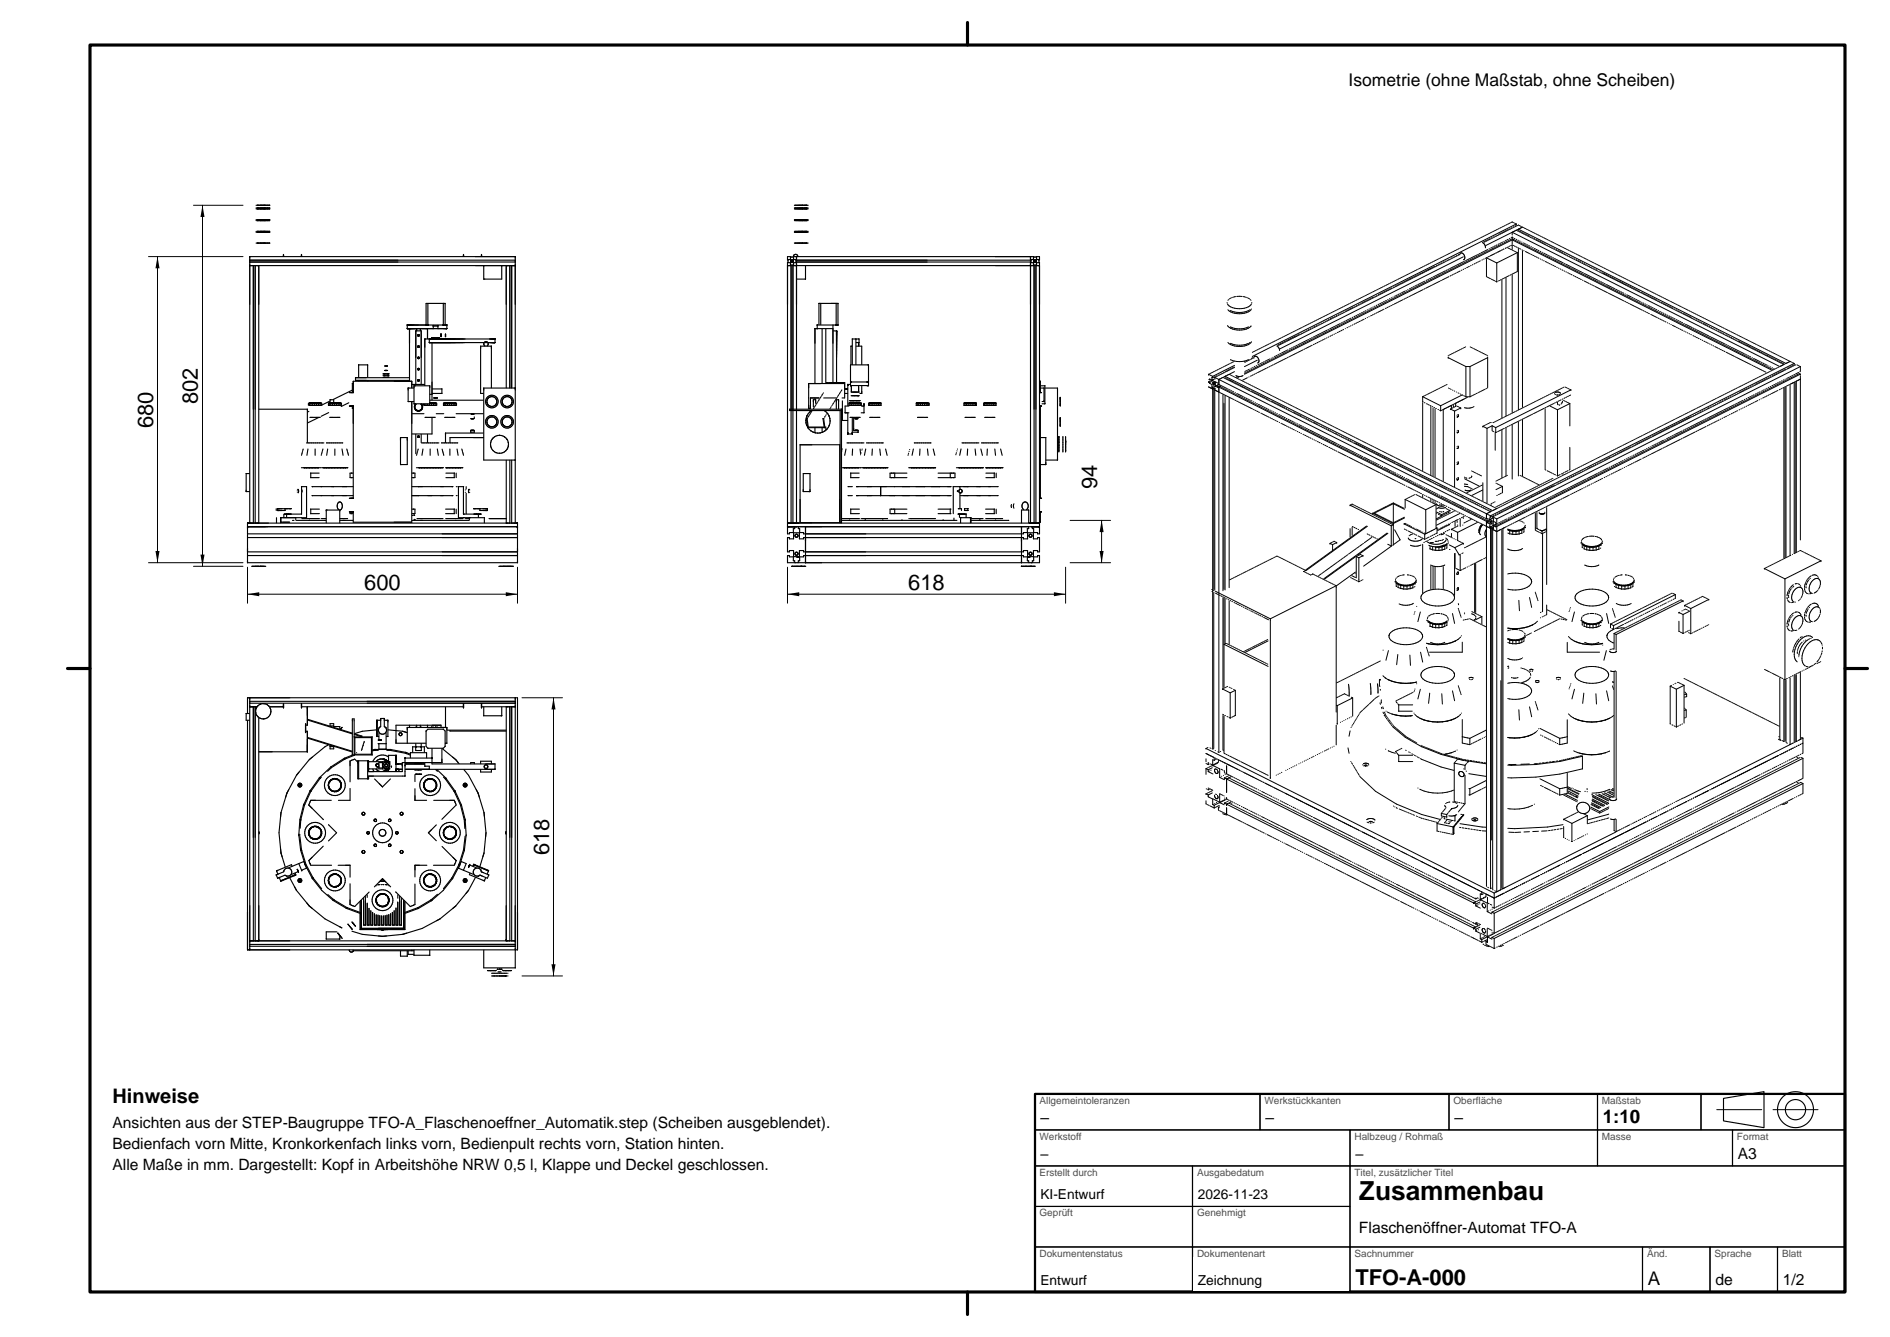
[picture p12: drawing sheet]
<svg xmlns="http://www.w3.org/2000/svg" width="420mm" height="297mm" viewBox="0 0 420 297" stroke-linecap="round" stroke-linejoin="round" font-family="sans-serif">
<defs><g id="words">
<text font-size="5.8" x="302" y="266.5">Zusammenbau</text>
<g font-size="4.9">
<text x="44" y="89.8" transform="rotate(-90 44 89.8)">802</text>
<text x="34" y="95.1" transform="rotate(-90 34 95.1)">680</text>
<text x="243.8" y="108.6" transform="rotate(-90 243.8 108.6)">94</text>
<text x="80.9" y="131">600</text>
<text x="201.8" y="131">618</text>
<text x="122" y="190" transform="rotate(-90 122 190)">618</text>
<text x="301.2" y="285.4">TFO-A-000</text>
</g>
<text font-size="4.4" x="25" y="245">Hinweise</text>
<g font-size="4.2">
<text x="356.2" y="249.4">1:10</text>
<text x="366.2" y="285.4">A</text>
</g>
<text font-size="3.9" x="299.7" y="19">Isometrie (ohne Maßstab, ohne Scheiben)</text>
<g font-size="3.5">
<text x="25" y="250.5">Ansichten aus der STEP-Baugruppe TFO-A_Flaschenoeffner_Automatik.step (Scheiben ausgeblendet).</text>
<text x="231.2" y="249.4">–</text>
<text x="281.2" y="249.4">–</text>
<text x="323.2" y="249.4">–</text>
<text x="25" y="255.2">Bedienfach vorn Mitte, Kronkorkenfach links vorn, Bedienpult rechts vorn, Station hinten.</text>
<text x="386.2" y="257.4">A3</text>
<text x="25" y="259.9">Alle Maße in mm. Dargestellt: Kopf in Arbeitshöhe NRW 0,5 l, Klappe und Deckel geschlossen.</text>
<text x="302" y="274">Flaschenöffner-Automat TFO-A</text>
<text x="381.2" y="285.4">de</text>
<text x="396.2" y="285.4">1/2</text>
</g>
<g font-size="3.2">
<text x="231.2" y="257.4">–</text>
<text x="301.2" y="257.4">–</text>
</g>
<g font-size="3.1">
<text x="231.2" y="266.4">KI-Entwurf</text>
<text x="266.2" y="266.4">2026-11-23</text>
<text x="231.2" y="285.4">Entwurf</text>
<text x="266.2" y="285.4">Zeichnung</text>
</g>
<g font-size="2.2" fill="#4d4d4d">
<text x="231" y="245.2">Allgemeintoleranzen</text>
<text x="281" y="245.2">Werkstückkanten</text>
<text x="323" y="245.2">Oberfläche</text>
<text x="356" y="245.2">Maßstab</text>
<text x="231" y="253.2">Werkstoff</text>
<text x="301" y="253.2">Halbzeug / Rohmaß</text>
<text x="356" y="253.2">Masse</text>
<text x="386" y="253.2">Format</text>
<text x="231" y="261.2">Erstellt durch</text>
<text x="266" y="261.2">Ausgabedatum</text>
<text x="301" y="261.2">Titel, zusätzlicher Titel</text>
<text x="231" y="270.2">Geprüft</text>
<text x="266" y="270.2">Genehmigt</text>
<text x="231" y="279.2">Dokumentenstatus</text>
<text x="266" y="279.2">Dokumentenart</text>
<text x="301" y="279.2">Sachnummer</text>
<text x="366" y="279.2">Änd.</text>
<text x="381" y="279.2">Sprache</text>
<text x="396" y="279.2">Blatt</text>
</g>
</g></defs>
<path d="M20 10h390v277h-390zM215 5v5M15 148.5h5M410 148.5h5M215 287v5" fill="none" stroke="#000" stroke-width=".7"/>
<path d="M230 243h180v44h-180z" fill="none" stroke="#000" stroke-width=".5"/>
<g fill="none" stroke="#000" stroke-width=".25">
<path d="M230 243h50v8h-50zM230 251h70v8h-70zM230 259h35v9h-35zM265 259h35v9h-35zM280 243h42v8h-42zM300 251h55v8h-55zM300 259h110v18h-110zM322 243h33v8h-33zM355 243h23v8h-23zM355 251h30v8h-30zM378 243h32v8h-32zM383 244l9-1.5v8l-9-1.5z"/>
<path d="M385 251h25v8h-25zM230 268h35v9h-35zM230 277h35v10h-35zM265 268h35v9h-35zM265 277h35v10h-35zM300 277h65v10h-65zM365 277h15v10h-15zM380 277h15v10h-15zM395 277h15v10h-15z"/>
<circle cx="399" cy="246.5" r="4"/>
<circle cx="399" cy="246.5" r="2.25"/>
</g>
<path d="M381.5 246.5h12M394 246.5h10" fill="none" stroke="#000" stroke-width=".22" stroke-dasharray="10 2 1 2"/>
<path d="M265.2 279.4h34.6v7.4h-34.6z" fill="#fff"/>
<g fill="none" stroke="#000" stroke-width=".25">
<path d="M55.5 57h59v.8h-59zM55.5 57.9v.2M55.5 59h59M56.3 59v57.2M56.7 59v57.2M56.9 54h.1M56.9 51.6h.1M56.9 51.4h.1M56.9 49h.1M56.9 48.8h.1M56.9 46.4h.1M56.9 46.2h.1"/>
<path d="M56.9 45.6h.1M57.1 54h2.9M57.1 51.6h2.9M57.1 51.4h2.9M57.1 49h2.9M57.1 48.8h2.9M57.1 46.4h2.9M57.1 46.2h2.9M57.1 45.6h2.9M57.5 59v57.2M63 56.5v.4M67 56.5v.4"/>
<path d="M103 56.5v.4M107 56.5v.4M107.5 59.1v2.9h4v-2.9M112.5 59v27.2M113.3 59v27.2M113.7 59v27.2M114.5 57.9v.2M175 59h.8M175.8 58v.1M175.8 58.1h.1M175.9 57.9l-.1 .1M175.9 58.1h.1"/>
<path d="M175.9 59h.2M175.9 57.9h.1M175.9 58.1v.1M175.9 57.8v.1M175.9 58.2h.1M176 57.8h-.1M176 58.2h.1M176 57.8h.1M176 57.8l.1 .1M176.1 58.2h-.1M176.1 57.9h.1M176.2 58.1l-.1 .1"/>
<path d="M176.2 57.9v.1M176.2 58h.1M176.2 58v.1M176.2 59h53.6M176.3 56.9a.5 .5 0 0 1 .5-.4 .5 .5 0 0 1 .5 .4M176.5 54h2.9M176.5 51.6h2.9M176.5 51.4h2.9M176.5 49h2.9M176.5 48.8h2.9M176.5 46.4h2.9M176.5 46.2h2.9"/>
<path d="M176.5 45.6h2.9M177 57v.8M177 57.9v.2M177 58.2v57.9M179 59.1v2.9h-1.9M179.6 54h.1M179.6 51.6h.1M179.6 51.4h.1M179.6 49h.1M179.6 48.8h.1M179.6 46.4h.1M179.6 46.2h.1"/>
<path d="M179.6 45.6h.1M229 57v.8M229 57.9v.2M229 58.2v57.9M229.8 58v.1M229.8 58.1h.1M229.9 58.1h.1M229.9 57.9l-.1 .1M229.9 59h.2M229.9 57.9h.1M229.9 58.1v.1M229.9 57.8v.1"/>
<path d="M229.9 58.2h.1M230 57.8h-.1M230 58.2h.1M230 57.8h.1M230.1 58.2h-.1M230.1 57.8v.1M230.1 57.9h.1M230.2 57.9v.1M230.2 58.1l-.1 .1M230.2 58h.1M230.2 58v.1M230.2 59h.8"/>
<path d="M91 73v10.8M92.6 73v.4M92.8 79.5v.1M92.8 79.5h.1M92.8 77v.1M92.8 77h.1M92.8 74.5v.1M92.8 74.5h.1M92.8 79.6l.1 .1M92.8 77.1l.1 .1M92.8 79.4v.1M92.8 74.6l.1 .1"/>
<path d="M92.8 76.9v.1M92.8 74.4v.1M92.9 79.7h.1M92.9 79.3l-.1 .1M92.9 77.2h.1M92.9 76.8l-.1 .1M92.9 74.7h.1M92.9 74.3l-.1 .1M93 79.7h.1M93 79.3h-.1M93 79.3h.1M93 77.2h.1"/>
<path d="M93 76.8h-.1M93 76.8h.1M93 74.7h.1M93 74.3h-.1M93 74.3h.1M93.1 79.7h-.1M93.1 77.2h-.1M93.1 79.3l.1 .1M93.1 76.8l.1 .1M93.1 74.7h-.1M93.1 74.3l.1 .1M93.2 79.6l-.1 .1"/>
<path d="M93.2 77.1l-.1 .1M93.2 79.4v.1M93.2 74.6l-.1 .1M93.2 76.9v.1M93.2 74.4v.1M93.2 79.5v.1M93.2 79.5h.1M93.2 77v.1M93.2 77h.1M93.2 74.5v.1M93.2 74.5h.1M93.4 73v.4"/>
<path d="M94.6 72.2h-4.1v.8h5.8v-.7M95 73v2.2M95.1 67.4v4.8M95.3 75.3h-.9v10.3M95.4 75.3h14.6v.8h-14.6zM95.9 75.1h.1M95.9 75h1.8M96 76.2v11.4h-.5M96.2 72.4h1.2M96.2 75.1h.1M96.3 73h1M98 74.1v.7"/>
<path d="M98.5 67.4v4.8M98.9 72.2v-4.8h-4.2v4.8h4.6v.8h-2v-.7M99 74.2v.6M107.8 76.8a.5 .5 0 0 1-.2-.7 .5 .5 0 0 1 .8 0 .5 .5 0 0 1-.2 .7M181.5 73h-.4v12.1M181.6 72.2h3.5v.8h-3.5zM182 72.1v-4.7h4.2v4.8h-1M182.4 67.4v4.7M182.7 73.1v12M183.5 73.1v12M185.1 73.1v11.8M185.2 73.5h.7v11.4"/>
<path d="M185.8 67.4v4.8M189.3 76.9h-.2v4.1M190.3 75.3h.6v.8h-.6M190.3 76.9h1.2v4.1M190.8 76.1v.7M57.6 90.9h10.7v7.4M67.3 99.9v.1M67.4 99.7v.1M68.2 98.4h3.8M68.4 99.7l-.2 1.4M68.5 89.5v.6M68.6 91.4l-.2 .1"/>
<path d="M68.7 89.5h.1M68.8 89.5h2.5M68.9 92.7h2.2M69.1 89.5v.6M69.5 89.5v.6M69.9 89.5v.6M70 99.7v1.4M70.4 89.5v.6M70.8 92.8l-2.4 1.1M70.8 89.5v.6M71.1 89.5v.6M71.2 89.5h-2.4v.6h2.4"/>
<path d="M71.2 89.5h.2v.6h-.2M71.5 89.5v.6M71.7 99.9v.2M71.8 99.7l-.1 .1M72.6 98.4h3.6M72.8 99.7l-.2 1.4M73 90.1h.1M73 89.5h.1M73 89.5v.6M73 91.7l-1.6 .8M73.2 89.5h2.4M73.3 89.1l-1.7 .9"/>
<path d="M73.3 92.7h2.2M73.3 89.4v-.6h.9v.6M73.5 89.5v.6M73.9 89.5v.6M74.3 89.5v.6M74.4 99.7v1.4M74.7 89.5v.6M75.2 89.5v.6M75.5 89.5v.6M75.6 89.5h-2.4l-.1 .6h2.5M75.6 89.5h.2v.6h-.2M75.9 89.5v.6"/>
<path d="M76 99.7l.2 1.4M77.1 99.7v.2M77.1 100l.1 .1M77.5 89.5l-1.7 .8M77.6 87.2h1M77.6 90.2h1M78.2 86.7l-4.1 2M78.3 90.2v.5h.1M78.4 85.2h-.1v1.9M78.5 90.3v20.3M79.7 83.8v-2.7h2v2.7M79.7 84.6h.1"/>
<path d="M81.7 84.6h.1M85.1 83.8h.1M85.1 83.3h.1M85.1 83h.1M85.2 83.8h1.2M85.2 83.3h1.2M85.2 83h1.2M85.4 82.3h.7M85.5 81.3h.6M89 97.2h1.5v6h-1.5zM91 84.5h-12v-.6h12v.7M91.5 89.3v26.7h-13v-2.2"/>
<path d="M91.5 86.1v-1.4h-13v2.4M91.6 85.4h2.7M91.6 91.9h2.6M91.9 86.2h-1.2v3h1.2M92 85.7h3.5v4h-3.5zM92.2 90.1v.6M92.2 90.8v.1M92.2 89.9v.1M92.3 90.9l.4 .3M92.3 89.8v.1M92.4 85.3v-11.8h1.2v11.8M92.4 96.5v4.3"/>
<path d="M92.5 89.8a.8 .8 0 0 0-.1 1.1 .8 .8 0 0 0 1.2 0 .8 .8 0 0 0-.1-1.1M92.7 91.2h.1M92.8 97v.1M92.8 97h.1M92.8 84.5v.1M92.8 84.5h.1M92.8 82v.1M92.8 82h.1M92.8 97.1l.1 .1M92.8 96.9v.1M92.8 84.6l.1 .1M92.8 82.1l.1 .1"/>
<path d="M92.8 84.4v.1M92.8 81.9v.1M92.9 99.9v.1M92.9 97.2h.1M92.9 96.8l-.1 .1M92.9 84.7h.1M92.9 84.3l-.1 .1M92.9 82.2h.1M92.9 81.8l-.1 .1M92.9 99.7v.1M93 97.2h.1M93 96.8h-.1"/>
<path d="M93 96.8h.1M93 84.7h.1M93 84.3h-.1M93 84.3h.1M93 82.2h.1M93 81.8h-.1M93 81.8h.1M93.1 97.2h-.1M93.1 96.8l.1 .1M93.1 84.7h-.1M93.1 84.3l.1 .1M93.1 82.2h-.1"/>
<path d="M93.1 81.8l.1 .1M93.2 97.1l-.1 .1M93.2 96.9v.1M93.2 84.6l-.1 .1M93.2 82.1l-.1 .1M93.2 84.4v.1M93.2 81.9v.1M93.2 97v.1M93.2 97h.1M93.2 84.5v.1M93.2 84.5h.1M93.2 82v.1"/>
<path d="M93.2 82h.1M93.4 91.2l-.6 .1M93.6 91.1l-.1 .1M93.6 96.5v1.8M93.6 89.8l.2 .3M93.7 98.4h3.8M93.8 90.9l-.1 .1M93.9 90.2l-.1 .6M94 99.7l-.2 1.4M94.1 89.8v.3M94.4 89.8l-.1 .3h2.4M94.4 92.7h2.3"/>
<path d="M94.7 89.8v.3M95 96.5v1.8M95 89.8v.3M95.5 89.8v.3M95.5 89.5h1.2M95.6 89.5h1.3M95.6 88.9h11.8M95.6 99.7v1.4M95.9 89.5v.6M96 92.8v3.6h-4.4M96 87.7v1.2M96.1 86.4h2.1v1h-2.1"/>
<path d="M96.3 89.5v.6M96.4 88.4h.8M96.7 89.5v.6M96.8 89.5h.1v.6h-.1M96.9 91.9h1.7M97.1 89.5v.6M97.2 99.7l.2 1.4M98.1 98.4h3.6M98.2 99.8l.1 .1M98.3 100v.1M98.6 89.5v.6M98.8 89.5h2.4"/>
<path d="M98.8 92.7h2.3M99 89.5v.6M99.4 89.5v.6M99.9 89.5v.6M100 99.7v1.4M100.3 89.5v.6M100.7 89.5v.6M101.1 89.5v.6M101.1 89.5h-2.4v.6h2.4M101.2 89.5h.1v.6h-.1M101.4 91.9h6M101.4 89.5v.6"/>
<path d="M101.6 99.7l.2 1.4M102.6 99.7l.1 .2M102.7 100v.1M104.6 95.6h.8v.4h-.8zM104.6 93h.7M104.7 92h.6M105.4 92.6v.3M107.4 96.2h-8.4v2.1M107.4 97.2h-7.4v1.1M108.2 89.4h.1M108.2 93.9h.1M108.2 89.4l.2 .4"/>
<path d="M108.2 89v.4M108.2 89h.1M108.2 93.9l.2 .4M108.2 93.5v.4M108.2 93.5h.1M108.3 88.8l-.1 .2M108.3 88.8h.1M108.3 93.3l-.1 .2M108.3 93.3h.1M108.4 89.8h.1M108.4 94.3h.1M108.4 89.8l.3 .3"/>
<path d="M108.4 88.6l-.1 .2M108.4 94.3l.3 .3M108.4 93.1l-.1 .2M108.4 88.6h.1M108.4 93.1h.1M108.5 88.4l-.1 .2M108.5 92.9l-.1 .2M108.5 88.4h.1M108.5 92.9h.1M108.7 90.1h.1M108.7 94.6h.1M108.7 90.1l.2 .1"/>
<path d="M108.7 88.3l-.2 .1M108.7 94.6l.2 .1M108.7 92.8l-.2 .1M108.7 88.3h.1M108.7 92.8h.1M108.9 90.2h.1M108.9 94.7h.1M108.9 90.2l.4 .1M108.9 88.2l-.2 .1M108.9 94.7l.4 .1M108.9 92.7l-.2 .1M108.9 88.2h.1"/>
<path d="M108.9 92.7h.1M109 98.7v.4M109 98.6v.1M109 99v.1M109 98.3v.4M109 99.1h.1M109 99.1l.2 .4M109.1 98.3h-.1M109.1 88.1l-.2 .1M109.1 92.6l-.2 .1M109.1 88.1h.1M109.1 92.6h.1"/>
<path d="M109.2 99.5h.1M109.2 99.5l.4 .6M109.2 86.1v-9.2h-2.4v10.5h.6M109.3 90.3h.1M109.3 94.8h.1M109.3 88.1h.1M109.3 88.1h.2M109.3 88.1h-.2M109.3 92.6h.1M109.3 92.6h.2M109.3 92.6h-.2M109.3 97.6l-.3 .7"/>
<path d="M109.4 97.5l-.1 .1M109.5 88.1h.1M109.5 88.1l.4 .2M109.5 90.3h-.2M109.5 92.6h.1M109.5 92.6l.4 .2M109.5 94.8h-.2M109.5 90.3h.1M109.5 94.8h.1M109.6 97.3l-.3 .3M109.6 97.2v.1M109.9 88.3h.1"/>
<path d="M109.9 92.8h.1M109.9 97l-.3 .3M109.9 88.3l.3 .3M109.9 90.1h.1M109.9 90.1l-.4 .2M109.9 92.8l.3 .3M109.9 94.6h.1M109.9 94.6l-.4 .2M109.9 97h.1M110.1 90h.1M110.1 90l-.2 .1M110.1 94.5h.1"/>
<path d="M110.1 94.5l-.2 .1M110.2 88.6h.1M110.2 93.1h.1M110.2 88.6l.1 .2M110.2 89.8h.1M110.2 89.8l-.1 .2M110.2 93.1l.1 .2M110.2 94.3h.1M110.2 94.3l-.1 .2M110.3 88.8h.1M110.3 93.3h.1M110.3 88.8l.1 .2"/>
<path d="M110.3 93.3l.1 .2M110.4 89h.1M110.4 89.4h.1M110.4 93.5h.1M110.4 93.9h.1M110.4 89v.4M110.4 89.4l-.2 .4M110.4 93.5v.4M110.4 93.9l-.2 .4M110.6 96.7v.1M110.6 96.7l-.7 .3M111 96.7h.1"/>
<path d="M111 96.7h-.1M111 96.7h.4M111 96.7h-.4M111.4 96.7l.7 .3M111.4 96.7v.1M111.6 89.4h.1M111.6 93.9h.1M111.6 89.4l.2 .4M111.6 89v.4M111.6 89h.1M111.6 93.9l.2 .4M111.6 93.5v.4"/>
<path d="M111.6 93.5h.1M111.7 88.8l-.1 .2M111.7 88.8h.1M111.7 93.3l-.1 .2M111.7 93.3h.1M111.8 89.8h.1M111.8 94.3h.1M111.8 89.8l.3 .3M111.8 88.6l-.1 .2M111.8 94.3l.3 .3M111.8 93.1l-.1 .2M111.8 88.6h.1"/>
<path d="M111.8 93.1h.1M111.9 88.4l-.1 .2M111.9 92.9l-.1 .2M111.9 88.4h.1M111.9 92.9h.1M112.1 97h.1M112.1 90.1h.1M112.1 94.6h.1M112.1 90.1l.2 .1M112.1 88.3l-.2 .1M112.1 92.8l-.2 .1M112.1 94.6l.2 .1"/>
<path d="M112.1 97l.6 .6M112.1 97l.1 .1M112.1 88.3h.1M112.1 92.8h.1M112.3 90.2h.1M112.3 94.7h.1M112.3 90.2l.4 .1M112.3 88.2l-.2 .1M112.3 94.7l.4 .1M112.3 92.7l-.2 .1M112.3 88.2h.1M112.3 92.7h.1"/>
<path d="M112.5 88.1l-.2 .1M112.5 92.6l-.2 .1M112.5 88.1h.1M112.5 92.6h.1M112.6 97.5l.1 .1M112.7 97.6l.3 .7M112.7 97.6h.1M112.7 99.8l-.1 .1M112.7 99.8l-.3 .3M112.7 90.3h.1M112.7 94.8h.1M112.7 88.1h.1"/>
<path d="M112.7 88.1h.2M112.7 88.1h-.2M112.7 92.6h.1M112.7 92.6h.2M112.7 92.6h-.2M112.9 88.1h.1M112.9 88.1l.4 .2M112.9 90.3h-.2M112.9 92.6h.1M112.9 92.6l.4 .2M112.9 94.8h-.2M112.9 90.3h.1"/>
<path d="M112.9 94.8h.1M113 98.3v.1M113 98.3v.8M113 99.1l-.3 .7M113 99v.1M113.3 88.3h.1M113.3 92.8h.1M113.3 88.3l.3 .3M113.3 90.1h.1M113.3 90.1l-.4 .2M113.3 92.8l.3 .3M113.3 94.6h.1"/>
<path d="M113.3 94.6l-.4 .2M113.5 90h.1M113.5 90l-.2 .1M113.5 94.5h.1M113.5 94.5l-.2 .1M113.6 88.6h.1M113.6 93.1h.1M113.6 88.6l.1 .2M113.6 89.8h.1M113.6 89.8l-.1 .2M113.6 93.1l.1 .2M113.6 94.3h.1"/>
<path d="M113.6 94.3l-.1 .2M113.7 88.8h.1M113.7 93.3h.1M113.7 88.8l.1 .2M113.7 93.3l.1 .2M113.8 89h.1M113.8 89v.4M113.8 89.4h.1M113.8 89.4l-.2 .4M113.8 93.5h.1M113.8 93.5v.4M113.8 93.9h.1"/>
<path d="M113.8 93.9l-.2 .4M114.5 86.2h-7v16h7M177.8 98.8h8.8v17.3h-8.8zM179.1 93.4v.6M179.1 93.8v.2M179.1 93.2v.2M179.1 94l.2 .5M179.2 94.3l.1 .2M179.2 93h.2M179.2 93l.3 2h3.8M179.2 93h.1M179.3 94.5l.1 .2"/>
<path d="M179.3 92.4l-.2 1M179.3 92.4v.2M179.4 93l.2 1.9M179.4 92.9v.1M179.5 92.7v.1M179.6 95.1l.6 .6M179.6 94.8v.1M179.7 92.5l-.1 .1M179.8 92.4h-.1M179.8 92.2v.1M179.9 91.5l-.6 .9M179.9 91.5l-.1 .2"/>
<path d="M180 92l-.1 .1M180.1 91.9h-.1M180.1 95.6l.1 .1M180.2 91.7l-.1 .1M180.2 91.3l-.3 .2M180.2 95.7l.5 .3M180.3 91.6h-.1M180.4 91.4h.1M180.6 95.9l.1 .1M180.7 96l1.1 .2M180.8 90.7v.1M180.9 90.6h-.1"/>
<path d="M181 90.4h.1M181.1 88.4v.3M181.1 95v1M181.1 90.2v.1M181.2 90.1h.1M181.3 89.6v-.8h-.6v1.6M181.3 89.9v.1M181.4 89.7v.1M181.5 89.6h.1M181.6 96.2h.2M181.6 89.4v.1M181.7 89.3h.1"/>
<path d="M181.8 89.1h.1M182 88.9l-.1 .1M182 88.4h-1.9v2.3h-.4v-5.5h8v3.2h-.6M182 88.8h.1M182.1 88.6h.1M182.3 88.4h-.1M182.3 96.2h-.5M182.3 96.2h-.2M182.3 88.3h.1M182.5 88.1l-.1 .1M182.6 87.9v.1M182.7 87.8h.1"/>
<path d="M182.7 95v.9M182.8 87.6l-.1 .1M182.9 87.5h.1M182.9 93h.1M182.9 93l.2 1.9h-3.5M183 87.3h.1M183 93l.3 2M183 88.4h2.7M183.1 92.9l-.1 .1M183.3 92.6l-.1 .1M183.3 95.7l-1 .5M183.3 95.7l-.2 .1"/>
<path d="M183.3 91.3l.4 .4M183.3 92.6h.1M183.3 95h.1M183.4 92.4h.1M183.5 94.8v.6M183.6 92.1v.1M183.7 95.4l-.4 .3M183.7 95.4l-.1 .1M183.7 85.1v-.1h4v.1M183.7 91.9h.1M183.8 95.2l-.1 .2M183.9 91.7h-.1"/>
<path d="M183.9 91.8l.1 .1M183.9 91.9h.1M184 91.9l.2 .5M184.1 92.2l.1 .2M184.2 92.4l.1 .2M184.2 92.4l.3 1M184.3 94.5l-.6 .9M184.3 94.5l-.1 .2M184.3 94.3v.2M184.5 90.7l-.1 .1M184.5 93.4l-.2 1.1M184.5 93.4v.2"/>
<path d="M184.6 90.6h.1M184.7 90.3v.1M184.9 90.1h.1M185 89.9h.1M185.1 89.7v.1M185.2 89.6h.1M185.3 89.4v.1M185.4 89.2v.1M185.5 89.1h.1M185.6 88.9v.1M185.7 88.8h.1M185.9 90.8v-2h.5v2"/>
<path d="M185.9 88.5l-.1 .1M185.9 88.4h.1M186 88.3h.1M186.1 88.1h.1M186.3 87.9l-.1 .1M186.3 87.8h.1M186.4 87.6v.1M186.6 87.4l-.1 .1M186.7 87.3h-.1M186.7 87.1v.1M186.9 87h-.1M187 86.7v.1"/>
<path d="M187 92.6h.1M187.1 86.6l-.1 .1M187.2 89.1v4.3h1.1M187.2 99.7v.1M187.8 87.4h.5M187.8 86.4h.6M188 99.7l-.3 1.4M188.2 98.4h3.6M188.4 91.7v4.7h1v-3.6M188.6 90.2h-.8v1.5h.8M188.7 89.5v.6M188.8 89h2.3"/>
<path d="M188.8 89.4h2.3M188.8 89.5h2.4v.6h-2.4M188.9 89.5v.6M188.9 92.7h2.2M188.9 85.4h-.5v4.7M189 84.8v-3.7h4v3.7M189 84.9h4v.8h-4zM189.1 87.1h1.8M189.1 87.9h1.8M189.2 89.5v.6M189.2 85.8v1.2M189.4 81v-5.7h.8v5.7"/>
<path d="M189.5 99.7l-.1 1.4M189.6 89.5v.6M189.7 92.8v2.8h1v.4h-1.2M190 93h.7M190 89.5v.6M190.5 89.5v.6M190.7 88.1h.1M190.8 85.8v1.2M190.9 89.5v.6M191.1 99.7l.1 1.1M191.3 89.5v.6M191.4 90.2h.6v1.5h-.6"/>
<path d="M191.5 85.7v1.7h-.4M191.5 99.9v.1M191.6 99.7v.1M191.9 98.4h.1M192 89.7v.4M192.4 99.7l-.3 1.4M192.6 98.4h3.6M193.1 89.5v.6M193.2 89.5h2.4M193.2 89.5h2.4v.6h-2.4zM193.3 92.7h2.2M193.6 89.5v.6"/>
<path d="M193.9 99.7l-.1 1.4M194 89.5v.6M194.4 89.5v.6M194.9 89.5v.6M195.3 89.5v.6M195.5 99.7l.2 1.4M195.7 89.5v.6M196.3 98.4h.1M196.8 99.7l.3 1.4M202.2 99.9h-.1M203 99.7l-.3 1.4M203.2 98.4h3.6"/>
<path d="M203.7 89.5h.1M203.7 89.5v.6M203.8 89.5h2.4M203.9 92.7h2.2M204.2 89.5v.6M204.4 99.7v1.4M204.6 89.5v.6M205 89.5v.6M205.4 89.5v.6M205.8 89.5v.6M206.1 99.7l.2 1.4M206.2 89.5v.6"/>
<path d="M206.2 89.5h-2.4v.6h2.4M206.3 89.5v.6M206.5 89.5v.6M206.9 98.4h.1M207.4 99.7l.3 1.4M212.8 99.7v.1M213.6 99.7l-.3 1.4M213.8 98.4h3.6M214.3 89.5h.1M214.3 89.5v.6M214.4 89.5h2.5M214.4 89.5h2.4v.6h-2.4"/>
<path d="M214.4 89.5v.6M214.4 92.7h2.3M214.7 89.5v.6M215 99.7l-.1 1.4M215.1 89.5v.6M215.6 89.5v.6M216 89.5v.6M216.4 89.5v.6M216.7 99.7l.1 1.4M216.9 89.5v.6M217.5 98.4h.1M218 99.7l.3 1.4"/>
<path d="M218.1 98.4h3.6M218.7 89.5v.6M218.8 89.5h2.4M218.8 89.5h2.3v.6h-2.3M218.8 89.5v.6M218.8 92.7h2.3M219.1 89.5v.6M219.4 99.7l-.1 1.4M219.5 89.5v.6M220 89.5v.6M220.4 89.5v.6M220.8 89.5v.6"/>
<path d="M221.1 99.7l.1 1.4M221.3 89.5v.6M221.8 98.4h.1M222.4 99.7l.3 1.4M231.1 87.2h.4M231.1 90.2h.4M231.1 84.7l.1 2.4M231.2 90.3v20.3M231.3 86.2h.7v3h-.4M231.3 97.2h1.1v6h-1.1M231.3 85.7h.9v4h-.6M232.3 86.2h2.7v16h-2.5"/>
<path d="M235.3 97v3.4M235.6 88.3v1.9M235.6 92.8v1.9M236.2 97v3.4M236.8 97v3.4M55 116.2h60v2.4h-60zM55 119.4h60v3.2h-60zM55 118.7v.6M55 117h60M55.5 105.2h-.8v4h.8M55.5 116.2v-58h59v58M61.4 113v.4"/>
<path d="M61.4 115v1.1M61.6 113h3.2M61.7 113v.4M62.4 116h2M63.1 114.3v.6M63.3 113v.4h-1.7M63.7 114.2v.7M65 115.6h.3M65.7 115.5v-.5h-3.3v1.1M65.9 115.6h6.5M66.1 109.3h.1M66.1 108.9h.1"/>
<path d="M66.2 108.7h.1M66.2 108.7l.1 .7M66.3 109.4v.1M67 103.9h.1M67 109.5v4.7h-3.9M67 101v.1M67 109.4v-1.3h1.1v6.9h-2.3M67.1 115.2h3.9M67.1 100.7v.2M67.2 100.6l-.1 .1M67.2 103.9h3.7M67.2 100.3v.2"/>
<path d="M67.3 100.1l-.1 .1M69 114.1h2M69 113.1h2M69 106.1h1.9M69 105.1h1.9M69.1 105.1v1M69.1 113.1v1M69.4 110.1h9M69.4 108.1h9M71.2 103.9h.1M71.4 115.2h.1M71.4 101v.1"/>
<path d="M71.5 100.8l-.1 .1M71.5 103.9h5.8M71.5 100.6v.1M71.6 115.2h.8M71.6 100.4v.1M71.7 100.1l-.1 .1M72.5 116.1v-2.8h3v2.8M75.3 113.2a.99 .99 0 0 1 .3-1.7 1.06 1.06 0 0 1 0 1.8M75.6 115.6h2.8M75.6 115.2h1.7M77.2 100.2v.1M77.2 100.4l.1 .2"/>
<path d="M77.3 100.6l.1 .2M77.4 100.9v.1M77.4 101v.1M77.6 110.7h1M77.6 113.7h1M77.8 113.8v.3h.6M78.4 105.1h-.6v1h.6M91.6 113.1h.6v1h-.6M91.6 105.1h.6v1h-.6M91.6 110.1h9.1M91.6 108.1h9.1M91.6 115.6h12.6"/>
<path d="M91.6 114.5h.1M92 114.5h.2M92 114.2v.3M92.1 115.4h.1M92.5 103.9h.1M92.6 101v.1M92.7 115.2h5.7M92.7 100.6l-.1 .3M92.8 103.9h5.7M92.8 100.3l-.1 .2M92.8 100.1v.1M98.4 100.2v.2"/>
<path d="M98.4 100.4l.1 .2M98.5 100.6v.2M98.5 100.9l.1 .1M98.6 101.1h.1M99 114.1h2M99 113.1h2M99 115.2h3.8M99.1 106.1h1.9M99.1 105.1h1.9M99.1 103.9h3.8M100.9 105.1v1M100.9 113.1v1"/>
<path d="M101.4 105.1v1M101.4 113.1v1M101.4 110.1h.2M101.4 108.1h.2M102.7 100.2l.1 .1M102.8 100.4v.2M102.9 100.6v.2M102.9 100.9l.1 .1M103 101v.1M103 108.1v6.1h3.3v.7M103 108.1h-1.1v6.9h2.3M103.4 109.4h.1"/>
<path d="M103.4 108.8h.1M103.4 115.2h.8M103.6 108.1v.5M103.6 109.6v4.5M104.2 108.7v.8M104.2 108.7h.1M104.3 108.7h-.1M104.4 108.8h.1M104.4 109.4h.1M105.2 113h3.1v.4h-1.6v-.4M106.4 114.2h.5M107.6 115v1.1"/>
<path d="M107.7 115h-3.4v.5M108.7 115.2h3.8M109.5 100.1h.1M109.6 100.1l.3 .3M109.8 100.3l.1 .1M109.9 100.4l.3 .1M110.2 100.5h.1M110.2 100.5l.1 .1M110.2 100.5l.8 .2M110.9 100.7h.1M111.1 100.7h-.1M111.8 100.5l-.8 .2"/>
<path d="M111.8 100.5l-.1 .1M112.1 100.4h.1M112.1 100.4l-.3 .1M112.4 100.1v.1M112.4 100.1l-.3 .3M112.5 102.2v14M113.3 102.2v14M113.7 102.2v14M115 118.7v.6M175 119.4h.4v.3h1v-1.4h1.2v1.4h1v-.3h48.8v.3h.9v-1.4h1.4v1.4h.9v-.3h.4v3.2h-.4v-.3h-.9v1.3h-1.4v-1.3h-.9v.3h-48.8v-.3h-1v1.3h-1.2v-1.3h-1v.3h-.4zM175 117h56M175 116.1v-57.9h.2v.1h1.6v-.1h52.4v.1h1.6v-.1h.2v57.9"/>
<path d="M175.8 116.1v-57.3h-.1v-1.6h.1v-.2h-.8v.8h.2v-.1h1.6v.1h52.4v-.1h1.6v.1h.2v-.8h-.8v.2h.1v1.6h-.1v57.3M176.2 116.1v-57.3h.2v-1.6h-.2v-.2h53.6v.2h-.1v1.6h.1v57.3M176.6 117v.4h-.3v.9h-.9v.3h-.4v-2.4h56v2.4h-.4v-.3h-.9v-.9h-.3v-.4M177.4 117v.4h.3v.9h.9v.3h48.8v-.3h.9v-.9h.3v-.4M178.5 105.2h1.5v4h-1.5zM179 117v1.6M179 118.7v.6M179 119.4v3.2M186.7 116.1v-24.9h-11.2v-.3h11.5v25.2M187 115.6h25.7M187.1 115.2h3.9M187.1 100.2h.1"/>
<path d="M187.2 103.9h3.7M188.5 110.1h.9M188.5 108.1h.9M189 114.1h2M189 113.1h2M189 106.1h1.9M189 105.1h1.9M189.1 105.1v1M189.1 113.1v1M190.3 110.1h21M190.3 108.1h21M191.2 103.9h.1"/>
<path d="M191.2 101h.1M191.4 100.6h-.1M191.4 115.2h.1M191.5 103.9h5.8M191.6 115.2h5.6M195.7 108.1v2M198.8 105.1v1M198.8 113.1v1M201.5 113.1h-3.7v1h3.7M201.5 105.1h-3.7v1h3.7M201.8 101.1h.1M201.9 100.9h-.1"/>
<path d="M201.9 103.9h.1M201.9 100.7h.1M202 115.2h.1M202 100.3h.1M202.1 103.9h5.8M202.2 115.2h5.7M208.5 114.1h2.8M208.5 113.1h2.8M208.5 105.1h3.7v1h-3.7M211.2 105.1v1M211.2 113.1v1M212 115.1v.4"/>
<path d="M212.4 101h.1M212.5 100.8h.1M212.5 103.9h.1M212.5 100.6h.1M212.7 100.2h-.1M212.8 103.9h5.7M212.8 109v.2M212.8 109h.1M212.9 114.2h.2M212.9 113h.8v.4M213.2 114.2h1.3M213.2 114.2v.7"/>
<path d="M213.3 108.6v-.5h-1.5v6M213.3 109.6v3.3M213.4 110.1h8.4M213.4 108.1h8.4M214.3 113h.8v.4h-.8zM214.6 114.2l.1 .7M215.6 116h.2v-1h-2.4l.1 1.1M215.7 115v1.1M215.9 115.6h8.3M215.9 115.2h2.5M219 114.1h2M219 113.1h2"/>
<path d="M219 115.2h3.8M219.1 106.1h1.9M219.1 105.1h1.9M219.1 103.9h3.8M220.9 105.1v1M220.9 113.1v1M221.4 105.1v1M221.4 113.1v1M224.7 112.3v.2M224.7 112.6v.1M224.7 112.7h.1M224.8 112.1h-.1"/>
<path d="M225.3 112.1v.6M225.3 112.9h.1M225.3 111.9h.1M227 116.1v-2.8h1.6v2.8M227 117v1.6M227 118.7v.6M227 119.4v3.2M227.5 113.2a.89 .89 0 0 1-.4-1 .89 .89 0 0 1 1-.6 1.02 1.02 0 0 1 0 1.6M231.1 110.7h.4M231.1 113.7h.4M231.2 113.8l-.1 2.2M55 123.4h60v1.6h-60z"/>
<path d="M55 122.7v.6M55.9 125.8h3.2M110.8 125.8h.1M110.9 125.8h3.1M115 122.7v.6M175 123.4h.4v.3h.9v.9h.3v.4h-1.6zM175.9 125.8h3.2M176.7 125h.6M177.1 123.8h.5M177.7 123.7h.9v-.3h48.8v.3h.9v.9h.3v.4h-51.2v-.4h.3zM179 122.7v.6M179 123.4v1.6"/>
<path d="M226.9 125.8h3.2M227 122.7v.6M227 123.4v1.6M228.4 123.8h.5M228.7 125h.6M229.7 123.7h.9v-.3h.4v1.6h-1.6v-.4h.3zM55.5 158.5h-.8v1.5h.8M55.5 155v.8h59v-.8h-59.5v3.4M55.5 156.2h59v53.6h-59zM55.5 155.9v.2M55.5 157h1.5M56.3 157v52"/>
<path d="M56.7 157v52M56.8 158.3h.1M56.8 157.7h.1M56.8 157.7v.6M56.8 158.3l.3 .6M56.9 157.3v.1M56.9 157.3l-.1 .4M57 157.3h-.1M57.1 158.9h.1M57.1 157.1l-.2 .2M57.1 158.9l.2 .3M57.1 157v.1"/>
<path d="M57.3 159.2h.1M57.3 156.8l-.2 .3M57.3 159.2l.5 .4M57.3 156.8h.1M57.5 159.5v49.5M57.8 159.5v.1M57.8 156.4v.1M57.8 156.4l-.5 .4M57.8 159.6h.1M57.8 159.6l.7 .1M57.9 156.4h-.1M58.4 159.7h.1"/>
<path d="M58.5 156.3h.1M58.5 156.3h-.1M58.5 156.3h.3M58.5 156.3l-.7 .1M58.6 159.7h-.1M58.8 156.3l.6 .3M58.8 156.3l.1 .1M58.8 159.7h-.3M58.9 159.6l-.1 .1M59.4 156.6h.1M59.4 156.6l.3 .2M59.4 159.4l-.6 .3"/>
<path d="M59.4 159.4h.1M59.7 156.8h.1M59.7 156.8l.4 .5M59.7 159.2h.1M59.7 159.2l-.3 .2M59.9 158.9v.1M59.9 158.9l-.2 .3M60 157h2.9M60 157.3h.1M60.1 157.3v.1M60.1 157.3l.1 .4M60.1 158.7h-.1"/>
<path d="M60.1 158.7l-.2 .2M60.2 157.7v.3M60.2 157.7h.1M60.2 158.3l-.1 .1M60.2 158.3l-.1 .4M60.2 158v.1M60.2 158v.3M63 156.3v1M67 156.3v1M67.1 157h35.8M68.3 157.1v4h-.4M68.4 159.8l4.9 1.5"/>
<path d="M68.4 160l9.8 3M99 157.1v4.4M103 156.3v1M107 156.3v1M107.1 157h7.4M107.5 157.1v1.9h4v-1.9M112.5 157v52M113.3 157v52M113.7 157v52M114.5 155.9v.2M114.6 155h.4v56h-.4M55 160.1v50.9h59.5v-.8h-59v.8"/>
<path d="M66.4 174.4v.1M66.4 174.3v.1M66.4 174.5h.1M66.5 174.5l.1 .1M66.5 174.2l-.1 .1M66.5 174.2h.1M66.6 174.2h.1M66.6 174.2h-.1M66.7 174.2h.1M66.7 174.6h-.1M66.8 174.2h.1M66.8 174.2v.3"/>
<path d="M66.8 174.5l-.1 .1M66.8 174.5h.1M67.5 178.8l-.1 .2M67.5 178.8l-.9 3.3-.2 3.4M67.5 178.6v.2M67.7 178.9l-.9 3.2M67.7 178.7v.2M67.9 162.5h.4v4.5h-10.7M67.9 160.8v2M68.4 164l9.8 3M68.4 163.8l9.9 3.1M68.6 178.8l3.1 3.1"/>
<path d="M68.6 178.8h.1M68.7 168.7a22.7 22.7 0 0 0-5.3 23.9M68.8 178.5l-.2 .3M68.8 178.4v.1M68.9 175.7l.2 .1M68.9 175.7l-1.4 3.1M68.9 178.1l-.1 .4M68.9 178.1h.1M69 175.5l-.1 .2M69.1 175.8l-1.4 3.1M69.2 175.7l-.1 .1M69.4 168.2l-.7 .5"/>
<path d="M71.1 173l-2 2.8M71.2 172.8l-.1 .2M71.4 172.7l-.3 .3M73 165.5l-.8 .4-3.5 2.8M73.1 174.7l.1 .2M73.3 161.3l4.9 1.5M73.3 160.8h.9v.5h-.9zM73.3 165.6v.2M73.3 165.9h.9v.4h-.9zM73.4 173.6l-.2 .2M73.4 175.3h.1M73.6 175.4v.1"/>
<path d="M73.6 177.8h-4.5l-.2 .3M73.6 173.4h.1M73.9 173.2l-.2 .1M74 175.7h.1M74.1 173a1.43 1.43 0 0 0-1.2 1.4 1.43 1.43 0 0 0 1.2 1.4M74.1 175.8l.6 .1M74.1 173.1h.1M74.1 173a1.42 1.42 0 0 0-1.1 1.4 1.42 1.42 0 0 0 1.1 1.4M74.1 173l.9 .1 .6 .5M74.2 161.3v.2M74.2 161.4h1.3v.5M74.3 172.9l.4 .1 .8 .4"/>
<path d="M74.3 172.9l-.2 .1M74.3 172.9h.1M74.5 173.1l.5 .2M74.8 175.7h-.5M74.8 175.8l-.1 .1M75.1 175.6h-.1M75.4 173.5l.2 .3M75.5 173.4l.1 .2M75.5 173.4h.1M75.6 175.1l-.3 .3M75.6 175.2l-.6 .5-.9 .1M75.6 173.6l.2 .8"/>
<path d="M75.6 173.6l.3 .6M75.6 175.2l-.4 .5-.5 .2M75.7 161.9v.1M75.7 174.3l-.1 .6M75.8 174.4l-.2 .8M75.9 174.4v.2M75.9 174.2h.1M75.9 174.6h.1M75.9 174.2v.2M75.9 174.6l-.3 .6M75.9 161.7l-.2 .2M75.9 161.7l-.2 .3"/>
<path d="M76 161.6l-.1 .1M76 161.6h.1M76.6 168.6l-3 1.9-.8 .8M76.6 168.6l-.2 .1M76.7 168.6h-.1M77.8 175.1v2.7h-2.6M78.1 168.9l-.3 .2v4.6M78.1 168.9h.1M78.2 168.9h-.1M78.3 167.7a17.8 17.8 0 0 0-9.4 8M78.3 167.7h.3M78.5 168.8l.3-.2 .6 .6"/>
<path d="M78.5 168.8l-.4 .1M78.5 168.8h.1M78.7 163.6v-3.9h-.4v8M78.7 167.7h4M78.7 163.7v4M78.7 163.7h4M78.7 163.7h.1M78.7 167.7h.1M78.7 163.2l1.7 .5v-.2M78.8 163l1.6 .5M78.8 167.7l-2.2 .9M78.9 163.9v3.6"/>
<path d="M78.9 167.5h3.6M78.9 163.9h3.6M78.9 163.9h.1M78.9 167.5h.1M79.2 167.2h.1M79.6 169h-.1v4h.1M79.7 169h2.2v2.4h7.5v-2h.6v3h-8.1v.6h-2.2zM80.4 163.5h.1M80.5 166.4h.1M80.7 165.6h.1M80.9 164.7l-.6 2M81 164.8v.1"/>
<path d="M81.7 169v4M82 170.8h2.9M82 169.2h2.9M82.5 167.5h.1M82.5 163.9v3.6M82.5 163.9h.1M82.7 167.7h.1M82.7 163.7v4M82.7 163.7h.1M82.8 166.6l4-.1 3.4 .7M82.9 170.9l.2 .4M83.2 173l1.8 1.8 1.8-1.8"/>
<path d="M83.5 169.8v.4M83.6 170.9h.1M83.6 170.9l.2 .2M83.6 169.7v.1M83.7 162.1l-3.2 .3-1.6 .5M83.7 170.3v.1M83.7 169.6h.1M83.8 170.4h.2M83.8 160v3.6M83.8 168.9l-.2 .2M83.8 171.1h.1M83.8 171.1l.4 .2"/>
<path d="M83.9 168.9h-.1M84 170.4h.1M84 168.8l-.2 .1M84.1 169.6h.1M84.1 166.7l-1.3 .1M84.1 165.2h.1M84.1 164.4h.7M84.1 168.7l-.1 .1M84.1 170.3v.1M84.1 169.8a.32 .32 0 0 0-.4 0 .32 .32 0 0 0 0 .4 .32 .32 0 0 0 .4 0M84.2 165.2h1.6v1.2h-1.6zM84.2 162.8v1.5"/>
<path d="M84.2 161.6h.1M84.3 168.7l-.3 .1M84.4 168.6l-.1 .1M84.4 161.5l.2-.1v-1.8h.8v1.8l.2 .1M84.4 161.5a.9 .9 0 0 0-.1 1.3 .9 .9 0 0 0 1.4 0 .9 .9 0 0 0-.1-1.3M84.5 161.5h-.1M84.6 160h-.9v3.6h.4M84.8 168.6h.1M84.8 168.6l.3 .1M84.8 168.6l-.5 .1M84.9 169.4h-.7v1.2h.7M85 168.6h.1"/>
<path d="M85.1 169.9v.4M85.1 169.8v.1M85.1 168.7h.1M85.1 168.7l.3 .1M85.1 170.2v.1M85.1 169.7v.2M85.1 170.3l.1 .1M85.1 169.7h.1M85.2 170.4h.1M85.2 170.4l.1 .1M85.3 170.5h.1M85.3 169.5h.1"/>
<path d="M85.3 169.5l-.2 .2M85.3 170.5l.1 .1M85.3 168.6h.1M85.3 168.6l.8 .4M85.4 168.8l.4 .3M85.4 168.8h.1M85.4 171.2l-.2 .1M85.4 168.7l.7 .4M85.4 170.6h.1M85.4 170.6l.1 .1M85.4 171.2h.1M85.4 170.2h.1"/>
<path d="M85.5 160h.7v3.6h-.3M85.5 170.6v.1M85.5 161.5h.1M85.5 169.3v.1M85.5 169.3l-.2 .2M85.5 170.7h.1M85.5 170.7h.6M85.6 169.3h-.1M85.6 170.8h-.6v-1.6h1.6v1.6h-.7M85.7 170.4h.2M85.7 171.3h.1M85.7 171.3l.4-.4-.6 .4"/>
<path d="M85.8 171.3h-.1M85.8 161.6h.1M85.8 162.8v2.3M85.8 170.9l-.4 .3M85.8 171.1h.1M85.9 169.1h.1M85.9 170.4h.1M85.9 169.3h.1M85.9 169.3h.2M85.9 169.3h-.4M86 169.6h.1M86 166.7h.7l3.5 .6"/>
<path d="M86.1 169h.1M86.1 169.3v.1M86.1 169.3l.1 .1M86.1 170.7h-.1M86.1 169v.1M86.2 169.9v.2M86.2 169.4h.1M86.2 169.4l.1 .1M86.2 170.6h.1M86.2 170.6l-.1 .1M86.3 162.1l3.2 .3 .9 .3M86.3 168.1a2.29 2.29 0 0 0-3.4 1"/>
<path d="M86.3 169.5h.1M86.3 169.5l.1 .1M86.3 170.5h.1M86.3 170.5l-.1 .1M86.3 169.1v-1.3h1.7v3.1h1.4M86.3 170.9v.4M86.4 169.6h.1M86.4 169.6l.1 .1M86.5 169.7v.4M86.5 169.7v.1M86.5 170.3l-.2 .2M86.5 170.3h-.1"/>
<path d="M86.5 170.1v.1M86.5 170.1v.2M87 170.2v.2M88 171v.3M88 169.7h1.4M88.8 171l-.3 .3M90 169.3v-.9h6v.9M90 167.1l.2 .1M90.1 169.4h4.2M90.1 170.9h19.9v-1.2h-14v-.3h-1.6v.8h1v.7M90.1 169.7h4.2M90.2 167.3l.9 .4"/>
<path d="M90.2 167.3l.1 .1M90.2 167.2l.9 .3M90.3 169.5l-.1 .1M90.9 161.1h-2.9v4h2.4M91.2 168.3v-1.1h3.6v1.1M92.1 171h1.6M92.1 169.6h1.6M92.2 169.5h.1M92.2 172.1v1.5M92.2 175.2v2.6h2.6M92.3 172h1.4M92.3 161.5h.3v-.4h-1.6v.5"/>
<path d="M92.4 166v.7h1.2v-.7M92.4 165.2v.7M92.7 161.1h.6M93.6 165.2v.7h-1.9v1.2M93.7 165.9h.6v1.2M93.7 161.5h-.3v-.4h1.6v.5M94.3 174v.7l.2 .4M94.5 175.1v.1M94.6 165.1h-4.1v-3.5h8.8v3.5h-.3M94.6 173.5l-.2 .3M94.7 175.3l.1 .1M94.8 175.5h.1"/>
<path d="M94.9 173.3h-.1M94.9 175.5l.2 .1M95 173.2l-.1 .1M95.1 162h3.4l.4 .4v3.4l-.4 .4h-3.4l-.4-.4v-3.4zM95.1 161.1h2.9v.5M95.3 175.7h.2M95.5 172.9a1.49 1.49 0 0 0-1.3 1.7 1.49 1.49 0 0 0 1.7 1.3M95.5 172.9l.4 .1 .8 .4M95.5 172.9h-.1M95.7 173.1h-.2M95.9 175.7h-.2M95.9 161.4v.1"/>
<path d="M95.9 173.1l.1 .1M95.9 175.8v.1M96 166.3v2M96.2 161.4v.1M96.2 173.3l.5 .5M96.4 177.8h4.5l.2 .3M96.6 175.2l-.3 .3M96.7 173.4l.1 .2M96.7 173.4h.1M96.8 173.6a1.42 1.42 0 0 0-2.1-.3 1.42 1.42 0 0 0 0 2.2 1.42 1.42 0 0 0 2.1-.3M96.8 173.6l.2 .8-.2 .8M96.8 173.6l.3 .6"/>
<path d="M96.8 175.2l-.5 .5-.4 .2M96.8 161.4v.1M96.8 173.9l.1 .2M96.8 174.9l-.1 .1M96.9 171l.2 .3M96.9 174.3v.4M97 174.2h.1M97.1 174.6h.1M97.1 174.2v.4M97.1 174.6l-.3 .6M97.1 161.4v.1M97.1 171l2 1.8"/>
<path d="M97.2 171.3h.1M98.2 166.3v3.1h-2.1M98.3 166.3l3 2.4M98.6 172.6h.1M98.6 172.7l2.3 3.1M99.1 172.8l.1 .2M99.1 172.8l2 2.9M99.4 162.2h13M100 162.3l12.5 .1M100.6 168.2l.7 .5M100.9 175.8l1.4 3.1M100.9 175.8l.1 .2"/>
<path d="M101.1 178.1h.1M101.1 178.1l.1 .4M101.1 178.1v.1M101.1 175.7l1.4 3.1 .9 3.3M101.1 175.7l.1 .2M101.1 175.7l-.2 .1M101.2 178.5l.2 .3-3.2 3.2M101.2 178.5h.1M101.3 168.7l.7 .9M102.3 178.9l.9 3.2 .1 1.9M102.3 178.9l.1 .1M103.1 171l1 1.2 2.1 4"/>
<path d="M103.2 174.5h.1M103.2 174.5l.1 .1M103.2 174.2v.3M103.2 174.2h.1M103.3 174.2h-.1M103.3 174.6h.1M103.4 174.2h.1M103.4 174.2h-.1M103.5 174.2h.1M103.5 174.2l.1 .1M103.5 174.5l-.1 .1M103.6 174.3v.1"/>
<path d="M103.6 174.5h-.1M103.6 174.4v.1M104.6 169.6v-.2h.8v.2M105.8 175.4l.4 .8M106.2 176.2l1.4 4.3 .4 4.5-.4 4.5M106.8 169.6v-.5h2.4v.5M106.8 171v.5h2.4v-.5M57.6 184.8v.4M61.4 194.3l.3 .8M61.4 194.3l.1 .2M62.1 195l.3 .7M62.2 194.9l-.5 .2"/>
<path d="M62.7 195.5l-.3 .2M63.1 193.5l-.1 .2-1.6 .6M63.1 193.5a.9 .9 0 0 1 1.1-.6 .9 .9 0 0 1 .6 1.2 .9 .9 0 0 1-1.3 .4M63.1 193.5h.1M63.5 194.5h.1M63.5 194.5l-.2-.1-1.6 .7M63.7 194.7h.1M64.4 195l1.5 2.8M64.9 192.4l-.1-.3-3.4 1.4 .3 .6M65.5 197l.4 .8M65.6 194l.1 .3M65.6 194.1l.1 .2"/>
<path d="M65.7 194.3l-3.3 1.4M65.7 194.3l-.4 .2M65.9 197.8l2.8 3.5M66.1 193.1h.1M66.1 193.1v.1M66.1 193.2h.1M66.1 193.2l.2 .4M66.1 193.2v.1M66.1 193.2l.1 .2M66.2 193.4h.1M66.2 193.4l.1 .2M66.2 193.7l-1.4 .5"/>
<path d="M66.3 193.6h.1M66.3 193.6v.1M66.3 193.7h.1M66.3 193.7v.1M66.3 193.8h.1M66.4 185.5l.4 3.4 1 3.2M66.4 195.6v.1M66.4 185.3v.2M66.4 195.5v.1M66.4 195.7l.1 .1M66.5 195.5h-.1M66.5 195.8h.1"/>
<path d="M66.6 185.3v.3M66.6 195.4h.1M66.6 195.4l-.1 .1M66.6 185.8l.4 3M66.7 195.4l.1 .1M66.7 195.8h-.1M66.8 195.8h-.1M66.8 195.8h.1M66.8 195.5h.1M66.8 182.1l-.1 1.9M66.8 182.1v.2M66.8 195.5v.3"/>
<path d="M66.9 181.9l-.1 .2M67 188.8l1 3.2 1.6 3M67 188.8l.1 .2M67 193.3l.1 .1M67.5 191.4h.1M67.5 191.4l.6 1.5-1.1 .4-.6-1.5M67.5 191.4l-3.3 1.4M67.8 191.9v.2M67.8 192.1l1.6 3M68.7 184.9v.4M68.7 184.7v.1M68.7 191.5h.1"/>
<path d="M68.8 191.5l.1 .4M68.8 185.4v.1M68.9 191.8v.1M68.9 191.9l.2 .3h4.6M68.9 191.9h.1M68.9 185.7l.1 .1M69.1 183.8a1.49 1.49 0 0 0 0 2.4M69.1 186.2l.8 .3M69.1 186.2h.1M69.1 183.8v.1M69.2 186l.4 .2M69.2 183.9l-.3 .5"/>
<path d="M69.3 195l.1 .1M69.4 195.1l.1 .2M69.4 195.1l2.1 2.7 2.6 2.2M69.5 183.6l-.4 .2M69.5 183.6l.4-.1 .7 .2M69.5 183.6h.1M69.5 194.9l.1 .1M69.6 195l1.8 2.3M69.6 195l.1 .2M69.8 183.7l-.3 .1M69.8 186.3h.2M69.9 186.5h.1"/>
<path d="M70.2 183.7l.6 .2M70.4 186.3h-.2M70.6 183.7l.5 .3 .4 .8M70.6 186.3l-.7 .2M70.6 183.7a1.42 1.42 0 0 0-2 1.3 1.42 1.42 0 0 0 2 1.3M70.6 183.7l.6 .5 .2 .8M70.7 186.1l-.1 .1M71 184.1h.1M71.1 186l-.5 .3M71.1 186h.1M71.3 184.6v.1M71.3 185.3l-.5 .7"/>
<path d="M71.3 184.9v.3M71.4 197.3l.1 .1M71.4 185l-.2 .8-.6 .5M71.5 185v.2M71.5 184.7v.1M71.5 185.2h.1M71.5 184.8v.2M71.5 185.2l-.4 .8M71.8 182h.1M71.8 188l-3.2 3.2 .2 .3M71.9 182.1h.1M72.9 198.7l1.3 1.2"/>
<path d="M73 183.2h.1M73.1 183.3l1.7 1.7-1.8 1.8M73.1 195.7l.2 .5M73.1 195.3h.1M73.6 196.6h.1M73.9 199.9l.2 .1M74.1 199.8l.1 .1M74.1 194.2a1.43 1.43 0 0 0-1.2 1.4 1.43 1.43 0 0 0 1.2 1.4M74.1 197h.6M74.1 194.2a1.42 1.42 0 0 0-1.1 1.4 1.42 1.42 0 0 0 1.1 1.4M74.1 194.2l.9 .1 .6 .5M74.2 194.3l-.8 .5"/>
<path d="M74.2 199.9l2.9 1.7M74.2 199.9l.1 .1M74.3 194.1h.4M74.3 194.1l-.2 .1M74.3 194.1h.1M74.4 194.3h.1M74.7 194.1l.5 .2 .4 .5M74.7 194.1h.1M74.8 197h-.1M74.9 194.3v.1M75 196.8l-.5 .1M75.1 194.5l.2 .1"/>
<path d="M75.1 192.2h2.7v2.7M75.5 196.4l-.2 .2M75.6 196.2l-.1 .1M75.6 196.4l-.6 .5-.9 .1M75.6 194.8l.2 .8M75.6 194.8l.3 .6M75.6 196.4l-.4 .5-.5 .1M75.7 195.6l-.1 .5M75.8 195.6l-.2 .8M75.9 195.6v.2M75.9 195.3v.1M75.9 195.8h.1"/>
<path d="M75.9 195.4v.2M75.9 195.8l-.3 .6M77.8 196.3v4.6l.3 .2M80.5 189a.32 .32 0 0 0 0 .5 .32 .32 0 0 0 .5 0M80.5 181h.1M80.6 189h.4v.4M80.6 189h-.1M81 180.5a.32 .32 0 0 0-.5 0 .32 .32 0 0 0 0 .5M81 180.5v.1M81 189.4v.1M81 180.6v.4h-.4M81.2 199.1v6.4h-.4v-5.9"/>
<path d="M81.6 198.8v.6M81.7 184.7l-.2 .3 .2 .3M81.7 185.3h.1M81.7 184.7a.27 .27 0 0 1 .4 .3 .27 .27 0 0 1-.4 .3M81.7 184.7h.1M82 198.2l-3.2 3.2M83.2 187.6a.28 .28 0 0 0 0 .4 .28 .28 0 0 0 .4 0M83.2 182.4v.1M83.2 187.5v.1M83.2 187.5l.4 .1v.3M83.5 200l.1 .4M83.5 200h.1"/>
<path d="M83.6 182a.28 .28 0 0 0-.4 0 .28 .28 0 0 0 0 .4M83.6 182v.1M83.6 196.7v.1M83.6 187.9v.1M83.6 182.1v.3l-.4 .1M83.7 200h.1M83.7 199.8v.2M84.1 199l-.1 .1M84.2 198.9h.1M84.4 196.5h-.4v.1M84.6 195.8h.8M84.6 198.7l-.1 .1"/>
<path d="M84.7 195.7h.6M84.9 195.5h.2M84.9 198.5a1.65 1.65 0 0 0-1.4 1.5M84.9 198.5l.8 .2 .5 .5M84.9 198.5h.1M84.9 196.5h-.1M85 195.2l-1.8 1.8M85 195.2l1.7 1.7M85 195.2l-.7 .7M85 198.7h-.1M85.1 196.5h.1M85.2 198.7h.1"/>
<path d="M85.6 196.5h.4v.1M85.6 198.8l.2 .1M86.2 199.4l.1 .5M86.2 199.2a1.42 1.42 0 0 0-2.1-.3 1.42 1.42 0 0 0 0 2.1 1.42 1.42 0 0 0 2.1-.2M86.2 199.2l.2 .8M86.4 187.9v.1M86.4 182.1v.3l.4 .1M86.4 196.7v.1M86.4 182v.1M86.4 182a.28 .28 0 0 1 .4 0 .28 .28 0 0 1 0 .4M86.4 200l-.2 .8M86.8 187.5l-.4 .1v.3"/>
<path d="M86.8 187.5v.1M86.8 197h.1M86.8 187.6a.28 .28 0 0 1 0 .4 .28 .28 0 0 1-.4 0M86.8 182.4v.1M87.9 198.1h.1M88 185.2h.1M88 184.8v.4M88 198.2h.1M88 185.2l.3 .1M88 184.8h.1M88.1 198.3l3.1 3.1M88.3 184.7l-.3 .1"/>
<path d="M88.3 184.7h.1M88.3 184.7l.2 .3-.2 .3M88.3 185.3h.1M88.4 198.8v.7M88.8 199.1v6.4h.4v-5.9M89 189.4v.1M89 180.6v.4h.4M89 180.5a.32 .32 0 0 1 .5 0 .32 .32 0 0 1 0 .5M89 180.5v.1M89.4 189h-.4v.4M89.4 189h.1M89.5 189a.32 .32 0 0 1 0 .5 .32 .32 0 0 1-.5 0"/>
<path d="M89.5 181h-.1M92.2 196.4v4.5l-.3 .2M94.3 195.8l.1 .4M94.5 194.9l-.1 .1M94.5 194.8v.1M94.9 192.2h-2.7v2.6M94.9 194.5l-.3 .2M94.9 196.7l.5 .2M95.1 194.4h.1M95.2 185l1.8 1.8M95.5 194.1a1.49 1.49 0 0 0-1.3 1.7 1.49 1.49 0 0 0 1.7 1.2M95.5 194.1h.4"/>
<path d="M95.5 194.1h-.1M95.6 194.3l.7 .2M95.8 199.9l-2.9 1.7M95.8 199.9l-.1 .1M95.9 184.3l-.7 .7M95.9 194.1l.8 .5M95.9 194.1h.1M95.9 197h.1M96.4 194.6h.1M96.6 194.7l.3 .7M96.6 196.4l-.3 .3-.6 .2M96.7 194.6l.1 .2"/>
<path d="M96.7 194.6h.1M96.8 194.8a1.42 1.42 0 0 0-2.1-.3 1.42 1.42 0 0 0 0 2.2 1.42 1.42 0 0 0 2.1-.3M96.8 194.8l.2 .8-.2 .8M96.8 194.8l.3 .6M96.8 196.4l-.5 .5-.4 .1M96.9 195.6l-.1 .4M96.9 196.2l-.1 .2M96.9 196.2h.1M97 183.2l-1.8 1.8M97 195.3l.1 .1M97.1 195.8h.1M97.1 195.4v.4"/>
<path d="M97.1 195.8l-.2 .4M97.2 198.7l-1.4 1.2M98.2 188l3.2 3.2M98.6 197.4h-.1M98.7 184.9v.1M98.7 185.3h.1M98.9 184a1.32 1.32 0 0 0 0 2M98.9 186l.1 .2M98.9 185.8l.1 .1M99 184a1.42 1.42 0 0 0 0 2M99 186l.7 .4 .8-.1M99 184.1l-.3 .5"/>
<path d="M99 185.9l.1 .1M99 186.2l.9 .3M99 186.2h.1M99.2 186.1l.5 .2M99.3 183.9h-.1M99.4 183.6l-.5 .4M99.4 183.6l.5-.1 .6 .2M99.4 183.6h.1M99.7 183.7l-.1 .1M99.9 186.5h.1M100.1 183.7l.5 .2M100.4 195l-1.8 2.3"/>
<path d="M100.4 195l-.1 .2M100.5 183.7l.6 .3 .3 .8M100.5 186.3l-.6 .2M100.5 183.7l-.8-.1-.7 .4M100.5 183.7l.7 .5 .2 .8M100.6 195.1l-2.1 2.7-2.6 2.2M100.6 195.1l-.1 .2M101.1 186l-.6 .3M101.1 186h.1M101.1 191.9l-.2 .3h-4.6M101.1 191.9h.1M101.1 184.3l.1 .2"/>
<path d="M101.2 185.5l-.5 .6-.6 .2M101.2 191.5l-.1 .4M101.2 191.5v.1M101.3 185.3l-.1 .1M101.3 184.9v.2M101.4 191.2l-.2 .3M101.4 191.2h.1M101.4 185l-.2 .8-.7 .5M101.4 185v.2M101.4 184.7v.1M101.4 185.2h.1M101.4 184.8v.2"/>
<path d="M101.4 185.2l-.3 .8M101.9 192.9l.6-1.5 1.1 .4-.6 1.5M101.9 192.9l1.1 .4M101.9 192.8v.1M102 192l-1.6 3M102 192l-.1 .2M102.1 191.9l-.1 .1M102.2 192.1l-.1 .2M102.2 192.1l-1.6 3M103 193.3h.1M103 193.3l2.2 .9M103.2 195.5v.3"/>
<path d="M103.2 195.5h.1M103.2 188.9l-.1 .1M103.2 188.9l-1 3.2M103.2 195.8h.1M103.3 195.4l-.1 .1M103.3 195.8h.1M103.3 181.9l.1 .2M103.4 195.4l.1 .1M103.4 195.4h-.1M103.4 185.8l-.4 3-1 3.2M103.4 182.1l.2 3.4-.4 3.4M103.4 182.1v.2"/>
<path d="M103.5 195.8h-.1M103.5 195.8h.1M103.5 195.5h.1M103.6 195.5v.1M103.6 195.7l-.1 .1M103.6 195.6v.1M104.2 192.6h.1M104.2 192.5v.1M104.3 192.2l-.1 .2M104.3 192.1l-.1 .4v-.1M104.3 192.1v.1M104.4 192l-.1 .1"/>
<path d="M104.4 192v.1M104.4 192l-.2 .6M104.4 194l-.1 .3 3.3 1.4M104.4 192.2l1.4 .6M105.2 192.1l-.1 .2M105.2 192.1l-.1 .3M105.2 192.1l3.4 1.4M105.3 192l-.1 .1M105.3 192l3.3 1.5M105.3 192l.4 .1M105.6 194.9l-1.5 2.9-2.8 3.5M106.3 194.7h.1"/>
<path d="M106.5 194.5h.1M106.9 193.2h.1M106.9 193.5l.1 .2 1.6 .6M106.9 193.5a.9 .9 0 0 0-1.1-.6 .9 .9 0 0 0-.6 1.2 .9 .9 0 0 0 1.3 .4M106.9 193.5h.1M107.3 195.5l.3 .2M107.6 189.5l-.3 .8M107.6 189.5l-.9 3M107.9 195.1l-.3 .6M108.6 193.5l-.3 .6M108.6 194.3l-.3 .8-1.6-.7-.2 .1M108.6 194.3l-.1 .2"/>
<path d="M112.5 184.7v.6M55.5 209.9v.2M55.5 209h59M57.6 208.8v.1M68.7 201.3l.7 .5M68.7 201.3l3.5 2.8 3.8 2-.6-.3M74.1 200l2.9 1.8M74.9 207h-2.4v1.6h3v-.6M75 207.2l.1 .1M75.1 207.3l.4 .5M75.3 207.6l.5 .5M75.5 207.8l.3 .4"/>
<path d="M75.8 208.2l.2 .2M75.8 208.2h.1M76 208.4l.1 .1M76.8 201.7l.2 .1M77 201.8h.2M77.1 201.6l3.1 1.2v.2l-3.2-1.2M77.1 201.6l.1 .1M77.3 205.3h.1M77.3 205.3l.3 .3M77.6 205.6l.1 .2M77.6 205.6l.1 .1M77.6 211.1l.4 .4 .5-.2"/>
<path d="M77.7 205.8l.2 .2M77.7 205.8h.1M77.9 206h.1M77.9 206l.1 .2M78 206.1l.1 .2M78.1 206.2v.1M78.1 201.1h.1M78.1 201.1l.4 .1M78.1 206.3l.1 .1M78.2 206.4h.1M78.2 204.8l.2 .2M78.2 206.4l.1 .1"/>
<path d="M78.3 204.8l.1 .2M78.4 205l.2 .3M78.4 205l.1 .2M78.4 201.2h.1M78.5 201.2l.3 .2M78.5 211.1v.1h13v-.1M78.5 205.2l.1 .1M78.6 205.3l.1 .1M78.6 205.3l.3 .4M78.8 201.4h.1M78.9 205.7l.1 .1M80 203v3.5h10v-3.5"/>
<path d="M80 200.3v2.3M80.2 200.1v2.5M80.2 203v3.3h9.6v-3.3M80.3 200v6.2h9.4v-6.2M81.6 200.6v4.9h.4v-3.7M82.4 202.3v3.2h.4v-2.8M83.2 203v2.5h.4v-2.3M83.6 200.4l.5 .7 .4 .3M83.6 200.4h.1M83.7 200.3l.2 .4M84 203.3v2.2h.4v-2.1M84.1 201l.6 .3 .7-.1"/>
<path d="M84.5 201.4h.8M84.5 201.4h.1M84.7 206.5l.3 .1 .3-.1M84.8 203.5v2h.4v-2M85.4 201.4h-.1M85.7 201.3l-.4 .1M85.8 201.1h-.2M85.8 201.2l-.1 .1M86 203.3v2.2h-.4v-2.1M86.2 200.8l-.5 .5M86.3 200.1l-.2 .5M86.8 203v2.5h-.4v-2.3"/>
<path d="M87.6 202.3v3.2h-.4v-2.8M88.4 200.4v5.1h-.4v-3.8M89 211.3v1.1h1.5v-1.1M89.8 200.1v2.5M90 200.3v2.3M90.7 211.3v.7h1.2M91.2 201.4h.1M91.6 211.2h.3M91.9 201.1l-.7 .3M91.9 201.1h-.1M91.9 201.1h.1M92 211.1v1.1h3.5v-1.1"/>
<path d="M92.9 201.6l-3.1 1.2v.2l3.2-1.2M92.9 201.6l-.1 .1M93 201.8h-.2M95.9 200l-.1 .1M95.9 200l-2.9 1.8M101.3 201.3a22.6 22.6 0 0 1-23.1 5.6M101.3 201.3l-.7 .5M107.5 211.1v3.9h7v-3.9M108.3 215.6h2M109.3 216.2h3.4M109.3 216.8h3.4M110.5 215.3h1"/>
<path d="M110.7 215.9h.6M111.7 215.6h2M112.5 208.7l-.1 .2M112.8 216.2h.1M112.8 216.8h.1M114.5 209.9v.2"/>
<circle cx="109.3" cy="89.2" r="1.4"/>
<circle cx="109.3" cy="93.7" r="1.4"/>
<circle cx="112.7" cy="89.2" r="1.4"/>
<circle cx="112.7" cy="93.7" r="1.4"/>
<circle cx="177" cy="119" r=".34"/>
<circle cx="213.4" cy="109.1" r=".39"/>
<circle cx="229" cy="119" r=".34"/>
<circle cx="177" cy="123" r=".34"/>
<circle cx="229" cy="123" r=".34"/>
<circle cx="66.6" cy="174.4" r=".42"/>
<circle cx="74.4" cy="174.4" r="2.31"/>
<circle cx="85.8" cy="170" r=".32"/>
<circle cx="89" cy="163.1" r=".33"/>
<circle cx="95.6" cy="174.4" r="2.31"/>
<circle cx="103.4" cy="174.4" r=".42"/>
<circle cx="108" cy="170.3" r=".41"/>
<circle cx="66.6" cy="195.6" r=".42"/>
<circle cx="70" cy="185" r="2.31"/>
<circle cx="74.4" cy="195.6" r="2.31"/>
<circle cx="85" cy="200" r="2.31"/>
<circle cx="85" cy="185" r="2.2"/>
<circle cx="85" cy="185" r=".75"/>
<circle cx="95.6" cy="195.6" r="2.31"/>
<circle cx="100" cy="185" r="2.31"/>
<circle cx="103.4" cy="195.6" r=".42"/>
</g>
<g fill="none" stroke="#000" stroke-width=".22">
<path d="M33 57h21M35 57v68M43 45.6h11M45 45.6v80.2M314.8 60h-.1M315 59.9h-.1M315.1 59.8h.1M315.3 59.7h.1M315.5 59.6h-.1M315.7 59.5h-.1M315.9 59.4h-.1M316.1 59.3h-.1"/>
<path d="M316.3 59.2l-.1 .1M316.5 59.1h-.1M316.7 59l-.1 .1M316.9 58.9h-.1M317.1 58.8l-.1 .1M317.3 59.9l-.3 .2M317.3 58.7l-.1 .1M317.5 58.6l-.1 .1M317.5 60h-.1M317.6 58.5v.1M317.7 59.7l-.3 .2M317.7 59.9h-.1"/>
<path d="M317.9 58.4l-.1 .1M317.9 59.8h-.1M318 58.3l-.1 .1M318.1 59.5l-.3 .2M318.1 59.7h-.1M318.3 59.4l-.1 .1M318.3 58.2l-.1 .1M318.3 59.6h-.1M318.4 59.4h-.1M318.4 58.1l-.1 .1M318.5 59.5h-.1M318.6 59.2v.1"/>
<path d="M318.6 58v.1M318.7 59.4h-.1M318.8 59.2h-.1M318.8 57.9l-.1 .1M318.9 59.3h-.1M319 57.8l-.1 .1M319.1 59.2h-.1M319.2 57.7l-.1 .1M319.2 59.1v.1M319.2 58.9v.1M319.4 57.6l-.1 .1M319.5 59l-.1 .1"/>
<path d="M319.6 57.6h-.1M319.6 58.9l-.1 .1M319.6 58.7v.1M319.8 57.5h-.1M319.8 58.8v.1M320 57.4h-.1M320 58.7l-.1 .1M320 58.6h.1M320.2 57.3h-.1M320.2 58.6v.1M320.4 57.2h-.1M320.4 58.5l-.1 .1"/>
<path d="M320.4 58.4h.1M320.6 57.1h-.1M320.6 58.4l-.1 .1M320.8 57h-.1M320.8 58.3l-.1 .1M320.8 58.2h.1M320.9 56.9h.1M321 58.2l-.1 .1M321.2 56.8h-.1M321.2 58.1l-.1 .1M321.2 58h.1M321.3 56.7h-.1"/>
<path d="M321.4 58l-.1 .1M321.5 56.6h.1M321.6 60h-.1M321.6 57.9l-.1 .1M321.6 57.8h-.1M321.7 56.5h-.1M321.8 57.9h-.1M321.8 59.8v.1M321.9 56.4h.1M322 59.8h-.1M322 57.7l-.1 .1M322 57.6h-.1"/>
<path d="M322.1 56.3h-.1M322.1 57.7h.1M322.2 60h-.1M322.2 59.6l-.1 .1M322.3 56.2h-.1M322.4 57.5l-.1 .1M322.4 59.9h-.1M322.4 59.5l-.1 .1M322.5 56.1h-.1M322.5 57.5h-.1M322.5 57.3h.1M322.6 59.8h-.1"/>
<path d="M322.6 59.4l-.1 .1M322.7 56l-.1 .1M322.8 57.4h-.1M322.8 59.7h-.1M322.8 59.3l-.1 .1M322.9 55.9h-.1M322.9 57.3h-.1M322.9 57.1h.1M323 59.6h-.1M323 59.2l-.1 .1M323.1 55.8l-.1 .1M323.1 57.2h.1"/>
<path d="M323.2 59.5h-.1M323.2 59.1l-.1 .1M323.3 55.7h-.1M323.3 57.1h-.1M323.3 56.9h.1M323.4 59.4h-.1M323.4 59.1h-.1M323.5 55.6l-.1 .1M323.5 57h-.1M323.5 59.3h.1M323.6 58.9l-.1 .1M323.7 55.5l-.1 .1"/>
<path d="M323.7 56.9h-.1M323.7 56.7h.1M323.8 59.2h-.1M323.8 58.9h-.1M323.8 55.4v.1M323.9 56.8h-.1M323.9 59.1v.1M324.1 55.3l-.1 .1M324.1 56.7h-.1M324.1 56.5h.1M324.2 59h-.1M324.2 58.7l-.3 .1"/>
<path d="M324.2 55.2v.1M324.3 56.6h-.1M324.3 58.9l-.1 .1M324.4 55.1v.1M324.4 56.4v.2M324.5 56.3a.8 .8 0 0 1 .9 .4 .8 .8 0 0 1-.2 1M324.5 58.8h.1M324.6 58.5l-.3 .1M324.6 55l-.1 .1M324.7 58.7l-.1 .1M324.8 54.9l-.1 .1M324.9 60l-.2 .1"/>
<path d="M324.9 58.6l-.1 .1M325 58.3l-.3 .1M325 54.8l-.1 .1M325.1 58.5l-.1 .1M325.2 57l-40.8 20.5M325.2 54.7l-.1 .1M325.3 59.8l-.2 .1M325.3 58.1l-.2 .1M325.3 58.4l-.1 .1M325.4 54.6l-.1 .1M325.5 58.3l-.1 .1M325.5 58h-.1"/>
<path d="M325.6 54.6h-.1M325.7 59.6l-.2 .1M325.7 57.9h-.1M325.7 58.2l-.1 .1M325.8 54.4l-.1 .1M325.9 58.1l-.1 .1M325.9 57.8h-.1M326 54.4h-.1M326.1 58l-.1 .1M326.1 59.4l-.2 .1M326.1 57.7h-.1M326.2 54.2l-.1 .1"/>
<path d="M326.3 57.9l-.1 .1M326.3 57.6h-.1M326.4 54.2h-.1M326.5 57.8l-.1 .1M326.5 59.2l-.2 .1M326.5 57.5h-.1M326.6 54l-.1 .1M326.7 57.7l-.1 .1M326.7 57.4h-.1M326.8 54h-.1M326.8 57.7h.1M326.9 59h-.1"/>
<path d="M326.9 57.3l-.1 .1M326.9 53.9h-.1M327.1 57.5l-.1 .1M327.1 57.2h-.1M327.1 53.8h.1M327.2 57.5h-.1M327.3 58.8h-.1M327.3 57.1l-.1 .1M327.3 53.7h-.1M327.4 57.4h-.1M327.5 57h-.1M327.5 53.6h.1"/>
<path d="M327.6 57.3h-.1M327.7 53.5h-.1M327.8 58.5l-.2 .1M327.8 57.2h-.1M327.9 56.8l-.3 .2M327.9 53.4h-.1M328 57.1h-.1M328.1 53.3h-.1M328.2 58.3l-.2 .2M328.2 56.7l-.2 .1M328.2 57h-.1M328.3 53.2h-.1"/>
<path d="M328.4 56.9h-.1M328.5 53.1h-.1M328.6 58.1l-.2 .2M328.6 56.5l-.2 .1M328.6 56.8h-.1M328.7 53h-.1M328.8 56.7h-.1M328.9 52.9h-.1M329 58l-.3 .1M329 56.3l-.3 .1M329 56.6h-.1M329.1 52.8h-.1"/>
<path d="M329.2 56.5h-.1M329.3 52.7h-.1M329.4 56.4h-.1M329.4 53.9h.1M329.4 57.7l-.1 .1M329.4 56l-.3 .2M329.4 52.6v.1M329.5 53.8h.1M329.5 56.3h.1M329.6 54l.4 .5 .1 .6M329.6 55.9l-.1 .1M329.7 52.5h-.1"/>
<path d="M329.7 53.7h.1M329.8 56.2h-.1M329.8 57.5l-.1 .1M329.8 55.8l-.1 .1M329.8 52.4v.1M329.9 53.8h-.1M329.9 53.6h.1M329.9 56.1h-.1M330 55.7l-.1 .1M330.1 52.3l-.1 .1M330.1 53.7h-.1M330.1 53.5h.1"/>
<path d="M330.1 56h.1M330.2 57.3l-.1 .1M330.2 55.6l-.1 .1M330.2 52.2l-.1 .1M330.3 53.6h-.1M330.3 53.4h.1M330.3 55.9l-.1 .1M330.3 57.5v4M330.4 57.2l2.2 1.2M330.4 55.5l-.1 .1M330.4 52.1v.1M330.5 53.5h-.1"/>
<path d="M330.5 57.2h.1M330.5 53.3h.1M330.5 55.8h-.1M330.6 55.4l-.1 .1M330.6 52l-.1 .1M330.7 53.4h-.1M330.7 53.2h.1M330.7 55.7l-.1 .1M330.7 57.1h.1M330.8 51.9v.1M330.9 53.3h-.1M330.9 57h-.1"/>
<path d="M330.9 53.1h.1M330.9 55.6l-.1 .1M331 55.2l-.1 .1M331 51.8l-.1 .1M331 53.2h.1M331.1 53h.1M331.1 55.5l-.1 .1M331.1 56.9h.1M331.2 51.7l-.1 .1M331.3 53.1h-.1M331.3 56.8h-.1M331.3 56.8h.1"/>
<path d="M331.3 55.4l-.1 .1M331.4 51.6l-.1 .1M331.4 53h-.1M331.5 56.7h-.1M331.5 55l-.2 .1M331.5 52.8h-.1M331.5 55.3l-.1 .1M331.6 51.5l-.1 .1M331.6 52.9h.1M331.7 56.6h-.1M331.7 55.2l-.1 .1M331.8 51.4l-.1 .1"/>
<path d="M331.8 52.8h-.1M331.9 56.5h-.1M331.9 54.8l-.3 .1M331.9 52.6h-.1M331.9 55.1l-.1 .1M332 51.4h-.1M332 52.7h.1M332.1 55l-.1 .1M332.1 56.4h-.1M332.2 51.2l-.1 .1M332.2 52.6l-.1 .1M332.3 56.3h-.1"/>
<path d="M332.3 54.6l-.3 .1M332.3 52.4h-.1M332.3 54.9l-.1 .1M332.4 51.2h-.1M332.4 56.2h.1M332.4 52.5h-.1M332.4 54.8v.1M332.6 51l-.1 .1M332.6 52.4l-.1 .1M332.6 58.4v4.2M332.6 56.1h.1M332.6 54.4l-.2 .1"/>
<path d="M332.7 52.2h-.1M332.7 54.7l-.1 .1M332.7 51h.1M332.8 52.3h-.1M332.8 54.6l-.1 .1M332.9 56h-.1M333 50.8l-.1 .1M333 52.2l-.1 .1M333 55.9h.1M333 52h.1M333.1 54.5l-.1 .1M333.1 54.2l-.2 .1"/>
<path d="M333.1 50.8h.1M333.2 52.1l-.1 .1M333.2 51.9v.1M333.2 54.5h-.1M333.3 55.8h-.1M333.4 50.7h-.1M333.4 52l-.1 .1M333.4 55.7h.1M333.4 51.8h.1M333.4 54.3v.1M333.5 54l-.2 .1M333.5 50.6h-.1"/>
<path d="M333.6 51.9l-.1 .1M333.6 51.7v.1M333.6 54.3h-.1M333.6 55.6h.1M333.7 50.5h.1M333.8 51.8l-.1 .1M333.8 55.5h.1M333.8 51.6v.1M333.8 54.1l-.1 .1M333.9 53.8l-.2 .1M333.9 50.4h-.1M334 51.7l-.1 .1"/>
<path d="M334 51.5v.1M334 54.1h-.1M334 55.4h.1M334.1 50.3h-.1M334.2 51.6l-.1 .1M334.2 54h-.1M334.2 55.3h.1M334.2 51.4v.1M334.3 53.6l-.1 .1M334.3 50.2h-.1M334.3 51.5v.1M334.4 51.3l-.1 .1"/>
<path d="M334.4 53.9h-.1M334.5 50.1h-.1M334.6 51.4l-.1 .1M334.6 53.8h-.1M334.6 55.1h-.1M334.6 51.2v.1M334.7 50h-.1M334.7 51.3l-.1 .1M334.8 55l-.1 .1M334.8 53.3l-.2 .2M334.8 51.1l-.1 .1M334.8 53.7h-.1"/>
<path d="M334.9 49.9h-.1M334.9 51.2v.1M335 53.6h-.1M335 54.9h-.1M335 51v.1M335 55l.1 .1M335.1 49.8h-.1M335.1 51.1l-.1 .1M335.2 54.8l-.1 .1M335.2 53.2l-.3 .1M335.2 51h-.1M335.2 53.5h-.1"/>
<path d="M335.2 55.1l.1 .1M335.3 49.7h-.1M335.3 51.1h.1M335.4 53.4h-.1M335.4 55.2l.1 .1M335.4 54.7l-.1 .1M335.5 49.6h-.1M335.5 51h-.1M335.6 54.6l-.1 .1M335.6 53h-.2M335.6 50.8h-.1M335.6 53.3h-.1"/>
<path d="M335.6 55.3l.1 .1M335.7 49.5h-.1M335.7 50.9h-.1M335.7 53.2h.1M335.8 55.4l.1 .1M335.8 54.5l-.1 .1M335.9 49.4h-.1M335.9 50.8h-.1M335.9 54.4v.1M335.9 52.8h-.1M336 50.6h-.1M336 53.1h-.1"/>
<path d="M336 49.3l.1 .1M336 55.5l.1 .1M336 51.6v.6M336 52.6l.3 .2M336 53.3v.9M336 54.5v.9M336 51.6l.2-.1-6 3M336 51.6l59.4 29.8M336 53.3l57.6 28.9M336.1 53.3l-59.6 29.8M336.1 50.7h-.1M336.1 54.4l.1 .1"/>
<path d="M336.1 53h-.1M336.2 55.6l.1 .1M336.2 49.4h.1M336.2 53.2h.1M336.3 54.5v.1M336.3 50.6h-.1M336.3 50.4h.1M336.3 55.7h.1M336.4 51.4h.1M336.4 53.1v.1M336.5 49.5h.1M336.5 50.5h-.1"/>
<path d="M336.5 53h.1M336.5 54.6l.1 .1M336.5 51.3v.1M336.5 53.3h.1M336.6 55.8l.1 .1M336.6 49.6h.1M336.6 54.7h.1M336.7 50.4h-.1M336.7 53.4h.1M336.7 50.2h.1M336.7 55.9h.1M336.8 51.2l-.1 .1"/>
<path d="M336.8 49.7l.2 .1M336.9 50.3h-.1M336.9 50.1h.1M336.9 53.1l.1 .1M336.9 54.8l.1 .1M336.9 53.5h.1M337 49.8v.1M337 49.8l-58.7 29.4M337 56l.1 .1M337 51.2h-.1M337 54.9h.1M337.1 50.2h-.1"/>
<path d="M337.1 53.6h.1M337.1 56.1h.1M337.2 51.3h.1M337.2 56.1l-.1 4.3M337.2 56.1l-4.6 2.3M337.2 50.1h.1M337.3 53.7h.1M337.3 53.3l.1 .1M337.3 55v.1M337.3 51.3l.1 .1M337.4 50.9v.2M337.4 55.2v35.8"/>
<path d="M337.4 50.9l-.4 .2M337.4 50h.1M337.4 50.9l59.4 29.8M337.4 55.1h.1M337.5 51.2v.1M337.5 53.8h.1M337.6 51.4v.1M337.6 50.1h.1M337.7 53.9h.1M337.7 51.3v.1M337.7 53.5l.1 .1M337.7 55.2h.1"/>
<path d="M337.7 50.8h-.1M337.7 51.5l.1 .1M337.8 50.2h.1M337.8 55.3h.1M337.9 51.4h.1M337.9 54h.1M337.9 50.7h-.1M338 51.6v.1M338 50.3h.1M338.1 54.1h.1M338.1 51.5v.1M338.1 50.6h-.1"/>
<path d="M338.1 51.7l.1 .1M338.2 53.8h.1M338.2 50.4h.1M338.2 55.5h.1M338.2 51.6h.1M338.3 54.2h.1M338.3 50.5h-.1M338.3 51.8l.1 .1M338.3 55.7v34.8M338.4 50.5h.1M338.5 54.3h.1M338.5 51.7v.1"/>
<path d="M338.5 51.9l.1 .1M338.5 50.6h.1M338.6 54l.2 .1M338.6 55.7h.1M338.6 51.8h.1M338.7 54.4h.1M338.7 52l.1 .1M338.8 50.7h.1M338.8 54.4l.1 .1M338.9 51.9v.1M338.9 52.1l.1 .1M338.9 50.8h.1"/>
<path d="M338.9 54.2l.3 .1M339 55.9h.1M339 52h.1M339.1 54.6h.1M339.1 52.2l.1 .1M339.2 50.9h.1M339.2 56h.1M339.2 54.6l.1 .1M339.2 52.1h.1M339.3 52.3l.1 .1M339.3 51h.1M339.3 54.4l.3 .1"/>
<path d="M339.3 56l.2 .1M339.4 52.2h.1M339.5 54.8h.1M339.5 52.4h.1M339.5 51.1h.1M339.6 56.2h.1M339.6 54.8l.1 .1M339.6 52.3h.1M339.7 52.5l.1 .1M339.7 51.1l.1 .1M339.7 54.6l.2 .1M339.7 56.2l.2 .1"/>
<path d="M339.8 54.9l.1 .1M339.8 52.4h.1M339.9 52.6h.1M339.9 51.2l.1 .1M339.9 56.4h.1M340 55l.1 .1M340.1 52.7l.1 .1M340.1 51.3l.1 .1M340.2 55.1l.1 .1M340.2 52.6h.1M340.2 54.8l.1 .1M340.2 56.5h.1"/>
<path d="M340.2 52.8h.1M340.3 51.4l.1 .1M340.3 56.6h.1M340.4 55.2l.1 .1M340.5 52.9h.1M340.5 51.5l.1 .1M340.6 55.3l.1 .1M340.6 52.8h.1M340.6 55l.1 .1M340.6 56.7h.1M340.6 53h.1M340.7 51.6l.1 .1"/>
<path d="M340.7 56.7l.1 .1M340.8 55.4l.1 .1M340.8 53.1h.1M340.9 51.7l.1 .1M341 55.5l.1 .1M341 53h.1M341 55.2l.2 .1M341 56.9h.1M341 53.2h.1M341.1 51.8l.1 .1M341.1 56.9l.1 .1M341.2 55.6l.1 .1"/>
<path d="M341.2 53.3h.1M341.3 51.9l.1 .1M341.4 55.7h.1M341.4 53.2h.1M341.4 55.4l.2 .1M341.4 57.1h.1M341.4 53.4h.1M341.5 52v.1M341.5 57.1l.1 .1M341.5 53.3h.1M341.6 55.8l.1 .1M341.6 53.5h.1"/>
<path d="M341.7 52.1l.1 .1M341.8 55.9h.1M341.8 53.4h.1M341.8 55.6l.2 .1M341.8 57.3h.1M341.8 53.6h.1M341.8 52.2l.1 .1M341.9 57.3l.1 .1M341.9 56h.1M341.9 53.5h.1M342 53.7h.1M342.1 52.3h.1"/>
<path d="M342.1 56.1h.1M342.1 53.6h.1M342.2 53.8h.1M342.2 52.4l.1 .1M342.2 55.8l.2 .1M342.3 57.5l.1 .1M342.3 56.2h.1M342.3 53.7h.1M342.4 53.9h.1M342.4 52.5h.1M342.5 56.3h.1M342.5 53.8h.1"/>
<path d="M342.6 54h.1M342.6 52.6h.1M342.6 56l.2 .1M342.6 57.7l.2 .1M342.7 56.4h.1M342.7 53.9h.1M342.8 54.1h.1M342.8 52.7h.1M342.9 56.5h.1M342.9 54h.1M343 54.2h.1M343 52.8h.1"/>
<path d="M343 56.2l.2 .1M343 57.9l.2 .1M343.1 56.6h.1M343.1 54.1h.1M343.2 54.3h.1M343.2 52.9h.1M343.3 56.7h.1M343.3 54.2h.1M343.3 54.3l.1 .1M343.4 53h.1M343.4 56.4l.3 .2M343.4 58.1l.1 .1"/>
<path d="M343.5 56.8h.1M343.5 54.3h.1M343.5 54.5h.1M343.6 53.1h.1M343.6 58.2h.1M343.7 56.9h.1M343.7 54.5l.1 .1M343.8 53.2h.1M343.9 57h.1M343.9 54.5h.1M343.9 56.6l.2 .2M343.9 58.3v.1"/>
<path d="M343.9 54.6l.1 .1M344 53.3h.1M344 58.4h.1M344.1 57.1h.1M344.1 54.7l.1 .1M344.2 53.4h.1M344.3 57.2h.1M344.3 54.6v.1M344.3 56.8l.2 .2M344.3 58.5v.1M344.3 54.8l.1 .1M344.4 53.5h.1"/>
<path d="M344.4 58.6h.1M344.4 57.3h.1M344.5 54.9l.1 .1M344.6 53.6h.1M344.7 57.4h.1M344.7 54.8v.1M344.7 57l.2 .1M344.7 58.7h.1M344.7 55l.1 .1M344.7 53.7h.1M344.8 58.8h.1M344.8 57.4l.1 .1"/>
<path d="M344.9 55.1l.1 .1M344.9 53.8h.1M345 57.6h.1M345.1 55v.1M345.1 57.2l.2 .1M345.1 58.9l.2 .1M345.1 55.2l.1 .1M345.1 53.9h.1M345.2 57.6l.1 .1M345.3 55.3l.1 .1M345.3 54h.1M345.4 57.8h.1"/>
<path d="M345.4 55.2l.1 .1M345.5 57.4l.2 .1M345.5 59.1l.2 .1M345.5 55.4h.1M345.5 54.1h.1M345.6 57.8l.1 .1M345.7 55.5l.1 .1M345.7 54.2h.1M345.8 57.6h.1M345.8 57.9l.1 .1M345.8 55.4h.1M345.8 55.6h.1"/>
<path d="M345.9 54.3h.1M345.9 57.7h.2M345.9 59.4h.2M346 58l.1 .1M346.1 55.7v.1M346.1 54.3l.1 .1M346.1 57.8h.1M346.2 58.1l.1 .1M346.2 55.6h.1M346.2 55.8h.1M346.3 54.5h.1M346.3 57.9h.2"/>
<path d="M346.3 59.6h.2M346.4 58.2l.1 .1M346.4 55.7h.1M346.4 55.9l.1 .1M346.5 54.5l.1 .1M346.5 58h.1M346.6 58.3l.1 .1M346.6 55.8h.1M346.6 56h.1M346.7 54.7h.1M346.7 58.1h.1M346.7 59.7l.1 .1"/>
<path d="M346.8 58.4l.1 .1M346.8 55.9h.1M346.8 56.1h.1M346.9 54.7l.1 .1M346.9 58.2h.1M347 58.5v.1M347 56h.1M347 56.2h.1M347.1 54.8v.1M347.1 58.3h.1M347.1 59.9l.2 .2M347.2 58.6l.1 .1"/>
<path d="M347.2 56.1h.1M347.2 56.3h.1M347.3 54.9l.1 .1M347.3 58.4h.1M347.3 58.7l.1 .1M347.4 56.4h.1M347.4 55l.1 .1M347.6 58.8l.1 .1M347.6 56.3h.1M347.6 58.5h.1M347.6 56.5h.1M347.7 55.1v.1"/>
<path d="M347.7 58.6h.1M347.7 58.9h.1M347.8 56.6h.1M347.8 55.2l.1 .1M348 59v.1M348 56.5h.1M348 58.7l.2 .1M348 56.7h.1M348 55.3l.1 .1M348.1 59.1h.1M348.2 56.8h.1M348.2 55.4l.1 .1"/>
<path d="M348.3 58.8l.3 .2M348.3 59.2l.1 .1M348.4 56.7h.1M348.4 56.9h.1M348.4 55.5l.1 .1M348.5 59.3h.1M348.6 57h.1M348.6 55.6l.1 .1M348.7 59l.3 .2M348.7 59.4l.1 .1M348.7 56.9h.1M348.7 57.1h.1"/>
<path d="M348.8 55.7l.1 .1M348.9 59.5h.1M349 57.2h.1M349 55.8h.1M349.1 59.2l.3 .2M349.1 59.6h.1M349.1 57.1h.1M349.1 57.3h.1M349.2 55.9l.1 .1M349.3 59.7h.1M349.4 57.4h.1M349.4 56h.1"/>
<path d="M349.4 59.4l.1 .1M349.5 59.8h.1M349.5 57.3h.1M349.5 57.5h.1M349.6 56.1h.1M349.6 59.5l.1 .1M349.7 59.9h.1M349.7 57.6h.1M349.8 56.2h.1M349.8 59.6l.1 .1M349.9 60h.1M349.9 57.5h.1"/>
<path d="M349.9 57.6l.1 .1M350 56.3h.1M350 59.7l.1 .1M350.1 57.8h.1M350.2 56.4h.1M350.2 59.8l.1 .1M350.3 57.7h.1M350.3 57.8l.1 .1M350.3 56.5h.1M350.4 59.9l.1 .1M350.5 57.9l.1 .1M350.6 56.6h.1"/>
<path d="M350.7 57.9h.1M350.7 58l.1 .1M350.7 56.7h.1M350.9 58h.1M350.9 58.1l.1 .1M351 56.8h.1M351.1 58.1h.1M351.1 58.2l.1 .1M351.1 56.9h.1M351.3 58.1v.1M351.3 58.3l.1 .1M351.3 57h.1"/>
<path d="M351.5 58.4l.1 .1M351.5 57.1h.1M351.6 58.3l.1 .1M351.7 58.5v.1M351.7 57.2h.1M351.9 58.6l.1 .1M351.9 57.3h.1M352 58.5l.1 .1M352 58.7l.1 .1M352.1 57.3l.1 .1M352.3 58.8l.1 .1M352.3 57.5h.1"/>
<path d="M352.4 58.7l.1 .1M352.4 58.9l.1 .1M352.5 57.5l.1 .1M352.7 59h.1M352.7 57.7h.1M352.8 58.9l.1 .1M352.8 59.1l.1 .1M352.9 57.7v.1M353 59.2h.1M353.1 57.8l.1 .1M353.2 59.1l.1 .1M353.2 59.3h.1"/>
<path d="M353.3 57.9v.1M353.4 59.4h.1M353.5 58l.1 .1M353.6 59.3h.1M353.6 59.5h.1M353.6 58.1l.1 .1M353.8 59.6h.1M353.9 58.2v.1M354 59.5h.1M354 59.7h.1M354 58.3l.1 .1M354.2 59.8h.1"/>
<path d="M354.2 58.4l.1 .1M354.4 59.7h.1M354.4 59.9h.1M354.4 58.5l.1 .1M354.6 60h.1M354.6 58.6l.1 .1M354.8 59.9h.1M354.8 58.7l.1 .1M355 58.8l.1 .1M355.2 58.9l.1 .1M355.4 59h.1M355.6 59.1l.1 .1"/>
<path d="M355.8 59.2h.1M356 59.3l.1 .1M356.2 59.4h.1M356.4 59.5h.1M356.5 59.6h.1M356.8 59.7h.1M356.9 59.8h.1M357.1 59.9h.1M357.3 60h.1M272.7 67.2v.2M272.8 72.3a4 4 0 0 0 5.2 .1M272.8 67.6a3.9 3.9 0 0 0 5.3 0"/>
<path d="M272.9 76.1h.1M272.9 68.8h.1M272.9 66.7h.1M273 66.6h.1M273.2 66.4h-.1M273.4 66.3h-.1M273.4 79.9a4.8 4.8 0 0 0 4 0M273.4 76.3a4.8 4.8 0 0 0 4 0M273.4 72.6a4.8 4.8 0 0 0 4 0M273.4 69a4.8 4.8 0 0 0 3.9 0M273.6 66.2h-.1M273.8 66.1h-.1"/>
<path d="M274.1 66h-.1M274.6 65.9l-.3 .1M274.8 65.9h1.2M276.3 65.9l.3 .1M276.7 66h.2M277.1 66.1h.1M277.3 66.2h.1M277.5 66.3h.1M277.5 68.9l-.1 .1M277.6 66.4h.1M277.7 80h-.1M277.7 76.1h.1"/>
<path d="M277.7 68.8h.1M277.8 79.9h.1M277.9 66.6h.1M278 66.7h.1M278 68.8a4.2 4.2 0 0 1-5 .1M278.1 79.8h-.1M278.1 75.9a3.9 3.9 0 0 1-4.6 .7l-.5-.4M278.1 68.6v.1M278.1 79.6h.1M278.2 67.2v.2M278.2 79.7h.1M278.3 79.5h.1"/>
<path d="M278.4 78.2l-.1 .1M278.5 79.6h-.1M278.5 79.4h.1M278.6 78.1l-.1 .1M278.6 79.5v.1M278.7 79.3a.63 .63 0 0 1 .7-.1 .63 .63 0 0 1 .3 .7v.5l-.2 .2M278.8 78l-.1 .1M279 77.9l-.1 .1M279.2 77.8l-.1 .1M279.4 77.7l-.1 .1M279.5 77.6v.1M279.8 77.5l-.1 .1"/>
<path d="M279.9 77.4v.1M280.1 77.4h.1M280.3 77.3h-.1M280.5 77.2h-.1M280.7 77.1h-.1M280.9 77h-.1M281.1 76.9h-.1M281.3 76.8h-.1M281.5 76.7h-.1M281.7 76.6h-.1M281.8 79.9l-.1 .1M281.9 76.5h-.1"/>
<path d="M282 79.8l-.1 .1M282.1 76.4h-.1M282.1 79.7v.1M282.3 76.3h-.1M282.4 80h-.1M282.5 76.2h-.1M282.5 79.6h-.1M282.5 79.9h.1M282.6 76.1h.1M282.8 79.8h-.1M282.8 76h.1M282.9 79.4h-.1"/>
<path d="M282.9 79.7h.1M283 75.9h-.1M283.1 79.6h.1M283.2 75.8h.1M283.3 79.2h-.1M283.3 79.5h-.1M283.4 75.7h-.1M283.4 79.1h.1M283.5 79.4h-.1M283.6 75.6h-.1M283.7 79h-.1M283.7 79.3h-.1"/>
<path d="M283.7 76.9h.1M283.8 75.5l-.1 .1M283.8 78.9h.1M283.9 79.2h-.1M283.9 77l.5 .9M283.9 76.7h.1M284 75.4h-.1M284.1 76.8h-.1M284.1 78.8h-.1M284.1 79.1h-.1M284.2 76.5l-.1 .1M284.2 75.3l-.1 .1"/>
<path d="M284.2 78.7h.1M284.2 76.7h.1M284.3 79h-.1M284.3 76.5h.1M284.4 75.2h-.1M284.4 76.6h.1M284.5 78.6h-.1M284.5 78.9h-.1M284.6 76.3l-.1 .1M284.6 75.1l-.1 .1M284.6 78.5h.1M284.6 76.5h-.1"/>
<path d="M284.7 78.8h-.1M284.7 76.3h.1M284.8 75l-.1 .1M284.8 76.4h-.1M284.9 78.4h-.1M284.9 78.7h-.1M285 76.1l-.1 .1M285 74.9l-.1 .1M285 76.3h-.1M285.1 78.6l-.1 .1M285.1 78.3h-.1M285.1 76.1h.1"/>
<path d="M285.1 74.8v.1M285.2 79.9l-.3 .2M285.2 76.2h-.1M285.2 78.5h.1M285.3 78.2h-.1M285.4 75.9l-.1 .1M285.4 74.7l-.1 .1M285.4 76.1h-.1M285.5 78.4l-.1 .1M285.5 78.1h-.1M285.5 75.9h-.1M285.5 74.6v.1"/>
<path d="M285.6 79.7l-.3 .2M285.6 76h-.1M285.6 78.3l-.1 .1M285.7 78h-.1M285.7 79.6v.1M285.8 75.7l-.1 .1M285.8 74.5l-.1 .1M285.8 75.9h-.1M285.8 78.2v.1M285.9 79.6h-.1M285.9 77.9h-.2M285.9 75.7h-.1"/>
<path d="M285.9 74.4l-.1 .1M286 75.8h-.1M286 78.1l-.1 .1M286 77.8h.1M286.1 79.4l-.1 .1M286.1 75.5v.1M286.1 74.3v.1M286.2 75.7h-.1M286.2 77.7h-.1M286.2 78l-.1 .1M286.3 79.4h-.1M286.3 74.2l-.1 .1"/>
<path d="M286.4 75.4l-.2 .1M286.4 75.6h-.1M286.4 77.9l-.1 .1M286.5 79.2l-.1 .1M286.5 75.4h-.1M286.5 74.1l-.1 .1M286.6 75.5h-.1M286.6 77.5l-.1 .1M286.6 77.8l-.1 .1M286.7 74.1h-.1M286.7 79.1l-.1 .1M286.7 77.4v.1"/>
<path d="M286.7 75.4v.1M286.8 77.7l-.1 .1M286.9 79l-.1 .1M286.9 75.2l-.3 .1M286.9 73.9l-.1 .1M287 75.3h-.1M287 77.3l-.1 .1M287 77.6l-.1 .1M287.1 73.9h-.1M287.1 78.9l-.1 .1M287.1 77.2v.1M287.1 75.2l-.1 .1"/>
<path d="M287.2 77.5l-.1 .1M287.3 73.8h-.1M287.3 78.8l-.1 .1M287.3 75l-.3 .1M287.3 75.1v.1M287.4 77.1l-.1 .1M287.4 77.4l-.1 .1M287.5 73.7h-.1M287.5 78.7l-.1 .1M287.5 77.1h.1M287.5 75l-.1 .1M287.6 77.3l-.1 .1"/>
<path d="M287.7 73.6h-.1M287.7 78.6l-.1 .1M287.7 74.8l-.3 .1M287.7 74.9v.1M287.8 77.3h-.1M287.8 76.9l-.1 .1M287.9 74.7h-.1M287.9 73.5h-.1M287.9 78.5l-.1 .1M287.9 76.9h.1M287.9 74.8l-.1 .1M288 77.2h-.1"/>
<path d="M288 74.6h.1M288.1 73.4h-.1M288.1 78.5h-.1M288.1 74.7l-.1 .1M288.1 77.1h.1M288.2 76.7l-.1 .1M288.3 74.5h-.1M288.3 73.3h-.1M288.3 78.3l-.1 .1M288.3 76.7h.1M288.3 74.6l-.1 .1M288.4 77h-.1"/>
<path d="M288.4 74.4h.1M288.4 73.2h.1M288.5 78.3h-.1M288.5 74.5l-.1 .1M288.5 76.9h-.1M288.6 76.5l-.1 .1M288.7 74.3h-.1M288.7 73.1h-.1M288.7 74.4l-.1 .1M288.7 76.8h.1M288.8 76.4l-.2 .1M288.8 73h-.1"/>
<path d="M288.9 78.1l-.3 .1M288.9 74.4h-.1M288.9 74.2h-.1M288.9 76.7h-.1M289 76.3l-.1 .1M289.1 72.9h-.1M289.1 74.2l-.1 .1M289.1 76.6h.1M289.2 76.2l-.2 .1M289.2 72.8h-.1M289.3 77.9l-.3 .1M289.3 74.2h-.1"/>
<path d="M289.3 74h-.1M289.3 76.5h-.1M289.3 76.1v.1M289.4 72.7h.1M289.5 74l-.1 .1M289.5 76.4h-.1M289.6 77.7l-.3 .1M289.6 76l-.2 .1M289.6 72.6h-.1M289.6 74h.1M289.7 73.8h-.1M289.7 76.3h-.1"/>
<path d="M289.7 75.9l-.1 .1M289.8 72.5h-.1M289.9 73.9h-.1M289.9 76.2h-.1M290 77.5l-.3 .1M290 75.8l-.2 .1M290 72.4h-.1M290 73.8h.1M290 73.6h.1M290.1 76.1h-.1M290.1 75.7l-.1 .1M290.2 72.3l-.1 .1"/>
<path d="M290.2 77.4h-.1M290.3 73.7h-.1M290.3 76h-.1M290.4 72.2h-.1M290.4 77.3h-.1M290.4 73.6h-.1M290.4 73.4h.1M290.5 75.9h-.1M290.5 75.5l-.3 .2M290.6 72.1l-.1 .1M290.6 77.2h-.1M290.6 73.5h.1"/>
<path d="M290.7 75.8h-.1M290.7 75.5h-.1M290.8 72h-.1M290.8 77.1h-.1M290.8 75.4h.1M290.8 73.4h-.1M290.8 73.2h.1M290.9 75.7h-.1M291 71.9l-.1 .1M291 77h-.1M291 73.3h-.1M291 75.6h.1"/>
<path d="M291.1 75.3h-.1M291.2 71.8l-.1 .1M291.2 76.9l-.1 .1M291.2 75.2h.1M291.2 73.2h-.1M291.2 73h.1M291.3 75.5h-.1M291.4 71.7l-.1 .1M291.4 76.8h-.1M291.4 73.1h-.1M291.4 75.4v.1M291.5 75.1h-.1"/>
<path d="M291.6 71.6l-.1 .1M291.6 76.7l-.1 .1M291.6 75h.1M291.6 73h-.1M291.6 72.8h.1M291.7 75.3h-.1M291.7 71.5v.1M291.8 72.9h-.1M291.8 75.2l-.1 .1M291.9 74.9h-.1M291.9 71.4v.1M292 72.8h-.1"/>
<path d="M292 72.6h.1M292 75.1h.1M292.1 76.5l-.2 .1M292.1 74.8h-.2M292.1 71.3l-.1 .1M292.2 72.7h-.1M292.2 72.5h-.1M292.2 75l-.1 .1M292.3 74.7h-.1M292.3 71.2l-.1 .1M292.4 72.6h-.1M292.4 74.9v.1"/>
<path d="M292.5 76.3l-.2 .1M292.5 74.6h-.2M292.5 71.1l-.1 .1M292.6 72.5h-.1M292.6 72.3h-.1M292.6 74.8l-.1 .1M292.6 74.5h.1M292.7 71l-.1 .1M292.8 72.4h-.1M292.8 74.7l-.1 .1M292.9 76.1l-.3 .1M292.9 74.4h-.2"/>
<path d="M292.9 70.9l-.1 .1M292.9 72.3h.1M293 72.1l-.1 .1M293 74.6l-.1 .1M293 74.3h-.1M293.1 70.9h-.1M293.2 72.2h-.1M293.2 74.5l-.1 .1M293.2 75.9l-.2 .1M293.2 74.2h-.1M293.3 70.7l-.1 .1M293.3 72.1v.1"/>
<path d="M293.3 71.9v.1M293.4 74.4l-.1 .1M293.4 74.1h-.1M293.5 70.7h-.1M293.5 72h.1M293.6 74.3l-.1 .1M293.6 75.7l-.2 .1M293.6 74h-.1M293.7 70.5l-.1 .1M293.7 71.9l-.1 .1M293.7 71.7v.1M293.8 74.2l-.1 .1"/>
<path d="M293.8 73.9h-.1M293.9 70.5h-.1M293.9 71.8l-.1 .1M294 74.2h-.1M294.1 70.4h-.1M294.1 75.4l-.3 .2M294.1 71.7l-.1 .1M294.1 71.5v.1M294.2 74l-.1 .1M294.2 73.7l-.3 .2M294.3 70.3h-.1M294.3 71.6l-.1 .1"/>
<path d="M294.3 74h.1M294.4 70.2h-.1M294.5 75.2l-.2 .1M294.5 71.5l-.1 .1M294.5 71.3v.1M294.6 73.8l-.1 .1M294.6 73.5l-.3 .2M294.7 70.1h-.1M294.7 71.4l-.1 .1M294.7 73.8h.1M294.8 70h-.1M294.9 75l-.1 .1"/>
<path d="M294.9 73.3l-.2 .2M294.9 71.3l-.1 .1M294.9 71.2h.1M294.9 73.7h-.1M295 69.9h.1M295.1 71.2l-.1 .1M295.1 73.6h-.1M295.2 73.2l-.1 .1M295.2 69.8h-.1M295.3 74.8l-.1 .1M295.3 73.2h-.1M295.3 71.1l-.1 .1"/>
<path d="M295.3 71h.1M295.3 73.5h-.1M295.4 69.7h-.1M295.5 71l-.1 .1M295.5 73.4h-.1M295.5 73v.1M295.6 69.6h-.1M295.7 70.9l-.1 .1M295.7 70.8h-.1M295.7 73.3h-.1M295.8 74.6l-.3 .1M295.8 72.9l-.2 .1"/>
<path d="M295.8 69.5h-.1M295.9 70.8l-.1 .1M295.9 70.7h-.1M295.9 73.2h-.1M295.9 72.8v.1M296 69.4h-.1M296 70.8h-.1M296.1 70.6h-.1M296.1 73.1h-.1M296.2 74.4l-.3 .1M296.2 72.7l-.2 .1M296.2 69.3h-.1"/>
<path d="M296.2 70.7h.1M296.3 70.5h-.1M296.3 73h-.1M296.3 72.6l-.1 .1M296.4 69.2h-.1M296.4 70.6h-.1M296.5 72.9h-.1M296.5 74.2l-.1 .1M296.5 72.5l-.1 .1M296.6 69.1h-.1M296.6 70.5h-.1M296.6 70.3h.1"/>
<path d="M296.7 72.8h-.1M296.7 72.4l-.1 .1M296.8 69h-.1M296.8 70.4h-.1M296.9 72.7h-.1M296.9 74l-.1 .1M296.9 72.3l-.1 .1M296.9 68.9v.1M297 70.3h-.1M297 70.1h.1M297 72.6h.1M297.1 72.2l-.1 .1"/>
<path d="M297.2 68.8h-.1M297.2 70.2h-.1M297.3 72.5h-.1M297.3 68.7v.1M297.4 73.8l-.2 .1M297.4 70.1h-.1M297.4 69.9h.1M297.4 72.4h-.1M297.5 72l-.3 .2M297.6 68.6l-.1 .1M297.6 70h-.1M297.6 72.3h.1"/>
<path d="M297.7 68.5l-.1 .1M297.8 73.6l-.2 .1M297.8 71.9l-.2 .1M297.8 69.9h-.1M297.8 69.7h.1M297.8 72.2l-.1 .1M297.9 68.4v.1M298 69.8h-.1M298 72.1h-.1M298.1 68.3l-.1 .1M298.2 69.7h-.1M298.2 73.4l-.2 .1"/>
<path d="M298.2 71.7l-.2 .1M298.2 69.5h.1M298.2 72l-.1 .1M298.3 68.2l-.1 .1M298.4 69.6h-.1M298.4 71.9h-.1M298.5 68.1l-.1 .1M298.5 69.5h.1M298.6 73.2l-.2 .1M298.6 71.5l-.2 .1M298.6 69.3h.1M298.6 71.8l-.1 .1"/>
<path d="M298.7 68l-.1 .1M298.8 69.4h-.1M298.8 71.7l-.1 .1M298.9 67.9l-.1 .1M298.9 69.3h-.1M299 73h-.1M299 71.3l-.2 .1M299 69.1h-.1M299 71.6l-.1 .1M299.1 67.8l-.1 .1M299.2 69.2h-.1M299.2 69h-.1"/>
<path d="M299.2 71.5l-.1 .1M299.2 71.2h-.1M299.3 67.7l-.1 .1M299.3 69.1h-.1M299.4 68.9h-.1M299.4 71.4l-.1 .1M299.5 72.7l-.2 .1M299.5 71.1h-.2M299.5 67.7h-.1M299.5 69h.1M299.6 68.8h-.1M299.6 71.3l-.1 .1"/>
<path d="M299.6 71h-.1M299.7 67.5l-.1 .1M299.7 68.9l-.1 .1M299.8 68.7h-.1M299.8 71.2l-.1 .1M299.8 72.6h-.1M299.8 70.9h-.1M299.9 67.5h-.1M299.9 68.8h-.1M299.9 68.6h.1M299.9 71.1v.1M300 70.8h-.1"/>
<path d="M300.1 67.3l-.1 .1M300.1 68.7l-.1 .1M300.2 68.5h-.1M300.2 71l-.1 .1M300.2 72.4h-.1M300.2 70.7h-.1M300.2 67.3h.1M300.3 68.6h-.1M300.3 68.4v.1M300.3 71h-.1M300.5 67.2h-.1M300.5 68.5l-.1 .1"/>
<path d="M300.5 68.3h.1M300.6 70.8l-.1 .1M300.6 72.2h-.1M300.6 70.5h-.1M300.6 67.1h-.1M300.7 68.4l-.1 .1M300.7 68.2v.1M300.7 70.8h-.1M300.9 67h-.1M300.9 68.3l-.1 .1M300.9 70.6v.1M301 66.9h-.1"/>
<path d="M301.1 68.2l-.1 .1M301.1 71.9l-.2 .1M301.1 70.2l-.2 .1M301.1 68v.1M301.1 70.6h-.1M301.2 66.8h.1M301.3 68.1l-.1 .1M301.3 70.4l-.1 .1M301.4 71.8h-.1M301.4 66.7h-.1M301.5 68l-.1 .1M301.5 71.7l-.1 .1"/>
<path d="M301.5 70l-.2 .1M301.5 67.8v.1M301.5 70.4h-.1M301.6 66.6h-.1M301.7 67.9l-.1 .1M301.7 70.3h-.1M301.8 71.6h-.1M301.8 66.5h-.1M301.8 67.8v.1M301.9 71.5l-.1 .1M301.9 69.8l-.2 .2M301.9 67.6v.1"/>
<path d="M301.9 70.2h-.1M302 66.4h-.1M302.1 67.7l-.1 .1M302.1 70.1h-.1M302.1 71.4h.1M302.2 66.3h-.1M302.2 67.6l-.1 .1M302.3 71.3l-.1 .1M302.3 69.6l-.2 .2M302.3 67.5h-.1M302.3 70h-.1M302.4 66.2h-.1"/>
<path d="M302.4 67.5v.1M302.5 69.9h-.1M302.5 71.2l-.1 .1M302.6 66.1h-.1M302.6 67.5h-.1M302.7 67.3h-.1M302.7 69.8h-.1M302.8 71.1l-.2 .1M302.8 69.4l-.4 .2M302.8 66h-.1M302.8 67.4h.1M302.8 67.2h.1"/>
<path d="M302.9 69.7h-.1M302.9 71l-.1 .1M303 65.9h-.1M303 67.3h-.1M303.1 67.1h-.1M303.1 69.6h-.1M303.1 70.9l-.1 .1M303.1 69.2l-.2 .1M303.2 65.8h-.1M303.2 67.2h-.1M303.2 67h.1M303.2 69.5h.1"/>
<path d="M303.4 65.7h-.1M303.4 67.1h-.1M303.5 66.9h-.1M303.5 69.4h-.1M303.5 70.7l-.1 .1M303.5 69l-.2 .1M303.5 65.6h.1M303.6 67h-.1M303.6 66.8h.1M303.6 69.3h-.1M303.7 65.5l-.1 .1M303.8 66.9h-.1"/>
<path d="M303.8 66.7h.1M303.9 69.2h-.1M303.9 70.5l-.1 .1M303.9 68.8l-.1 .1M303.9 65.4l-.1 .1M304 66.8h-.1M304 66.6h.1M304 69.1h-.1M304.1 65.3l-.1 .1M304.2 66.7h-.1M304.2 69l-.1 .1M304.2 66.5h.1"/>
<path d="M304.3 70.3l-.1 .1M304.3 68.6l-.1 .1M304.3 65.2l-.1 .1M304.4 66.6h-.1M304.4 66.4h.1M304.4 68.9h-.1M304.5 65.1l-.1 .1M304.6 66.5h-.1M304.6 68.8l-.1 .1M304.6 66.3h.1M304.7 70.1l-.1 .1M304.7 65l-.1 .1"/>
<path d="M304.7 66.4h.1M304.8 70.1h-.1M304.8 68.4l-.2 .1M304.8 66.2h.1M304.8 68.7l-.1 .1M304.9 64.9l-.1 .1M305 66.3h-.1M305 68.6l-.1 .1M305 66.1h.1M305.1 69.9l-.1 .1M305.1 64.8l-.1 .1M305.1 66.2h.1"/>
<path d="M305.2 69.9h-.1M305.2 68.2l-.1 .1M305.2 66h-.1M305.2 68.5l-.1 .1M305.3 64.7l-.1 .1M305.3 66.1h-.1M305.4 68.4l-.1 .1M305.4 69.7v.1M305.5 64.6l-.1 .1M305.5 66h-.1M305.6 69.7h-.1M305.6 68l-.2 .1"/>
<path d="M305.6 65.8h-.1M305.6 68.3l-.1 .1M305.7 64.5l-.1 .1M305.7 65.9h-.1M305.8 68.2l-.1 .1M305.8 69.6h-.1M305.8 64.5h.1M305.9 65.8h-.1M306 69.5h-.1M306 67.8l-.2 .1M306 65.6h-.1M306 68.1l-.1 .1"/>
<path d="M306.1 64.3l-.1 .1M306.1 65.7l-.1 .1M306.1 68v.1M306.2 69.4h-.1M306.2 64.3h-.1M306.3 65.6h-.1M306.3 67.9v.1M306.4 65.4h-.1M306.4 69.2l-.1 .1M306.4 67.6l-.2 .1M306.5 64.1l-.1 .1M306.5 65.5l-.1 .1"/>
<path d="M306.5 65.3h.1M306.5 67.8v.1M306.6 69.2h-.1M306.6 64.1h-.1M306.7 65.4h-.1M306.7 67.8h-.1M306.8 65.2h-.1M306.8 69.1h-.1M306.8 67.4l-.2 .1M306.8 64h.1M306.9 65.3l-.1 .1M306.9 65.1h.1"/>
<path d="M306.9 67.6l-.1 .1M307 69h-.1M307 63.9h-.1M307.1 65.2l-.1 .1M307.1 67.6h-.1M307.1 65h.1M307.2 68.9h-.1M307.2 67.2l-.2 .1M307.2 63.8h-.1M307.3 65.1l-.1 .1M307.3 64.9h.1M307.3 67.4l-.1 .1"/>
<path d="M307.4 68.8h-.1M307.4 63.7h-.1M307.4 65v.1M307.5 67l-.1 .1M307.5 67.4h-.1M307.5 64.8h.1M307.6 68.7h-.1M307.6 67h.1M307.6 63.6h-.1M307.7 64.9l-.1 .1M307.7 64.7v.1M307.7 67.3h-.1"/>
<path d="M307.8 63.5h-.1M307.8 64.8l-.1 .1M307.9 66.8l-.1 .1M307.9 67.2h-.1M307.9 64.6h.1M308 68.5h-.1M308 63.4h-.1M308 64.7v.1M308.1 68.4h-.1M308.1 66.7l-.1 .1M308.1 64.5v.1M308.1 67.1h-.1"/>
<path d="M308.2 63.3h-.1M308.2 64.6l-.1 .1M308.3 67h-.1M308.3 64.4h.1M308.3 68.3h.1M308.4 63.2h-.1M308.4 64.5l-.1 .1M308.5 68.2h-.1M308.5 66.5l-.2 .1M308.5 64.3l-.1 .1M308.5 66.9h-.1M308.6 63.1h-.1"/>
<path d="M308.6 64.4l-.1 .1M308.7 66.8h-.1M308.7 64.2v.1M308.7 68.1h.1M308.8 63h-.1M308.8 64.3l-.1 .1M308.8 66.7h.1M308.9 68l-.1 .1M308.9 66.3l-.2 .1M308.9 64.1l-.1 .1M309 62.9h-.1M309 64.3h-.1"/>
<path d="M309.1 66.6h-.1M309.1 64v.1M309.1 67.9h-.1M309.1 62.8h.1M309.2 64.1l-.1 .1M309.2 66.5h-.1M309.3 67.8l-.1 .1M309.3 66.1l-.2 .1M309.3 63.9l-.1 .1M309.4 62.7h-.1M309.4 64.1h-.1M309.4 66.4h.1"/>
<path d="M309.5 67.7h-.1M309.5 62.6h-.1M309.6 66h-.1M309.6 63.9l-.1 .1M309.6 66.3h-.1M309.7 67.6l-.1 .1M309.7 63.8h-.1M309.7 62.5h.1M309.8 63.9h-.1M309.8 66.2h-.1M309.9 67.5h-.1M309.9 62.4h-.1"/>
<path d="M310 63.8h-.1M310 65.8h-.1M310 66.1h-.1M310 63.6h.1M310.1 67.4l-.1 .1M310.1 65.7h.1M310.1 62.3h.1M310.2 63.7h-.1M310.2 63.5h.1M310.2 66h-.1M310.3 67.3l-.1 .1M310.3 62.2l-.1 .1"/>
<path d="M310.3 63.6h.1M310.4 65.6h-.1M310.4 65.9h-.1M310.4 63.4h.1M310.5 62.1h-.1M310.5 67.2l-.1 .1M310.5 65.5h.1M310.6 63.5h-.1M310.6 63.3h.1M310.6 65.8h-.1M310.7 67.1l-.1 .1M310.7 62l-.1 .1"/>
<path d="M310.7 63.4h-.1M310.8 65.4h-.1M310.8 65.7h-.1M310.8 63.2h.1M310.9 61.9l-.1 .1M310.9 67l-.1 .1M310.9 65.3h.1M311 63.3h-.1M311 65.6h-.1M311 63.1h.1M311.1 66.9l-.1 .1M311.1 61.8l-.1 .1"/>
<path d="M311.1 63.2h-.1M311.2 65.2h-.1M311.2 65.5l-.1 .1M311.2 63h.1M311.3 61.7l-.1 .1M311.3 66.8l-.1 .1M311.3 65.1h.1M311.3 63.1h.1M311.4 65.4l-.1 .1M311.4 62.9h.1M311.5 66.7l-.1 .1M311.5 61.6l-.1 .1"/>
<path d="M311.5 63h-.1M311.6 65h-.1M311.6 65.3l-.1 .1M311.6 62.8h.1M311.6 66.6v.1M311.7 61.5l-.1 .1M311.7 62.9h-.1M311.7 65.2v.1M311.8 66.6h-.1M311.8 64.9h-.2M311.8 62.7h-.1M311.9 61.4l-.1 .1"/>
<path d="M311.9 62.8h-.1M311.9 64.8h.1M312 65.1l-.1 .1M312 66.4l-.1 .1M312 62.6h.1M312 61.3v.1M312.1 62.7h-.1M312.1 65l-.1 .1M312.2 66.4h-.1M312.2 64.7l-.2 .1M312.2 62.5h-.1M312.3 61.2l-.1 .1"/>
<path d="M312.3 62.6h-.1M312.4 64.9l-.1 .1M312.4 66.2l-.1 .1M312.4 61.1v.1M312.4 62.4h-.1M312.5 62.5l-.1 .1M312.5 64.5l-.1 .1M312.5 64.8l-.1 .1M312.6 66.2h-.1M312.6 62.3h-.1M312.7 61l-.1 .1M312.7 62.4h-.1"/>
<path d="M312.7 64.7v.1M312.8 66l-.1 .1M312.8 62.2h-.1M312.8 60.9l-.1 .1M312.9 62.3l-.1 .1M312.9 64.3l-.1 .1M312.9 64.6l-.1 .1M312.9 66h.1M313 62.1h-.1M313 60.9h-.1M313.1 62.2h-.1M313.1 64.5l-.1 .1"/>
<path d="M313.2 65.9h-.1M313.2 62h-.1M313.2 60.8h-.1M313.3 62.1l-.1 .1M313.3 64.1l-.1 .1M313.3 64.4l-.1 .1M313.3 61.9h.1M313.4 60.7h-.1M313.4 65.7l-.1 .1M313.4 64.1h.1M313.5 62l-.1 .1M313.5 64.4h-.1"/>
<path d="M313.6 65.7h-.1M313.6 61.8l-.2 .1M313.6 60.6h-.1M313.6 61.9v.1M313.7 63.9l-.1 .1M313.7 64.2l-.1 .1M313.7 61.7h.1M313.8 60.5h-.1M313.8 65.5l-.1 .1M313.8 63.9h.1M313.9 61.8l-.1 .1M313.9 64.2h-.1"/>
<path d="M313.9 61.6h.1M314 65.5h-.1M314 60.4h-.1M314 61.7l-.1 .1M314.1 63.7l-.1 .1M314.1 64.1h-.1M314.1 61.5h.1M314.2 60.3h-.1M314.2 65.4h-.1M314.2 63.7h.1M314.3 61.6l-.1 .1M314.3 64h-.1"/>
<path d="M314.3 61.4h.1M314.4 65.3h-.1M314.4 60.2h-.1M314.4 61.5l-.1 .1M314.5 63.5l-.1 .1M314.5 63.9h-.1M314.6 61.3h-.1M314.6 60.1h-.1M314.6 65.2h-.1M314.6 63.5h.1M314.6 61.4l-.1 .1M314.7 63.8h-.1"/>
<path d="M314.7 61.2h-.1M314.8 65.1h-.1M314.8 61.3l-.1 .1M314.9 63.3l-.1 .1M314.9 63.7h-.1M315 61.1h-.1M315 65h-.1M315 63.3h-.1M315 61.2l-.1 .1M315 63.6h.1M315.1 61l-.1 .1M315.2 64.9h-.1"/>
<path d="M315.2 61.1l-.1 .1M315.2 63.1v.1M315.3 63.5h-.1M315.3 60.9h.1M315.4 61.1h-.1M315.4 63.4h-.1M315.5 63l-.2 .1M315.5 60.8l-.1 .1M315.5 64.7l-.3 .1M315.6 60.9l-.1 .1M315.6 63.3h.1M315.6 62.9l-.1 .1"/>
<path d="M315.7 60.7h-.1M315.8 60.9h-.1M315.8 63.2h-.1M315.9 62.8l-.2 .1M315.9 60.6l-.1 .1M315.9 64.5l-.3 .1M316 60.7l-.1 .1M316 63.1h-.1M316 62.8h-.1M316.1 64.4h-.1M316.1 60.5l-.1 .1M316.2 60.7h-.1"/>
<path d="M316.2 63h-.1M316.2 64.3v.1M316.2 62.6l-.1 .1M316.3 60.4l-.1 .1M316.4 60.6h-.1M316.4 62.9h-.1M316.4 62.6h-.1M316.5 64.2h-.1M316.5 60.3l-.1 .1M316.6 60.5h-.1M316.6 62.5h-.1M316.6 62.8h-.1"/>
<path d="M316.6 64.1v.1M316.7 60.4h.1M316.7 60.2l-.1 .1M316.8 62.7h-.1M316.9 64h-.1M316.9 60.1l-.1 .1M316.9 60.3h.1M317 62.3h-.1M317 62.6h-.1M317.1 63.9l-.1 .1M317.1 62.2h.1M317.1 60.2h-.1"/>
<path d="M317.2 62.5h-.1M317.3 63.8h-.1M317.3 60.1h-.1M317.4 62.1h-.1M317.4 62.4h-.1M317.5 63.7l-.1 .1M317.5 62h.1M317.6 62.3l-.1 .1M317.7 63.6l-.1 .1M317.8 61.9h-.1M317.8 62.2h-.1M317.9 63.5l-.1 .1"/>
<path d="M317.9 61.8h-.1M318 62.1l-.1 .1M318.1 63.4l-.1 .1M318.1 62l-.1 .1M318.2 61.7h-.1M318.3 63.3l-.1 .1M318.3 61.6h-.1M318.3 61.9v.1M318.5 63.2l-.1 .1M318.5 61.8l-.1 .1M318.5 61.5h.1M318.7 61.7l-.1 .1"/>
<path d="M318.8 61.4h-.2M318.8 63l-.3 .2M318.9 61.6l-.1 .1M318.9 61.3h-.1M319.1 61.5l-.1 .1M319.2 61.2h-.2M319.2 62.8l-.3 .2M319.3 61.4l-.1 .1M319.3 61.1h-.1M319.5 61.3l-.1 .1M319.5 61l-.1 .1M319.6 62.6l-.3 .2"/>
<path d="M319.7 61.2l-.1 .1M319.7 60.9h-.1M319.9 61.1l-.1 .1M319.9 62.5l-.2 .1M319.9 60.8l-.1 .1M320.1 61l-.1 .1M320.1 60.7h-.1M320.3 61h-.1M320.3 62.3l-.2 .1M320.3 60.6l-.1 .1M320.5 60.9h-.1M320.5 60.5l-.1 .1"/>
<path d="M320.6 62.2h-.1M320.6 60.8h.1M320.8 62l-.1 .1M320.9 60.7h-.1M320.9 60.3l-.3 .2M321 62h-.1M321 60.6h-.1M321.1 60.2l-.1 .1M321.2 61.8l-.1 .1M321.2 60.2h-.1M321.3 60.5h-.1M321.4 61.8h-.1"/>
<path d="M321.4 60.4h-.1M321.5 60l-.1 .1M321.6 61.7h-.1M321.6 60.3h.1M321.8 61.6h-.1M321.8 60.2h-.1M321.8 79v.1M321.8 79.4v.2M321.8 79.5l4 1.9M322 61.5h-.2M322 78.9h.1M322 60.1h-.1"/>
<path d="M322.2 78.8h-.1M322.4 78.7l-.1 .1M322.4 61.2l-.2 .1M322.6 78.6h-.1M322.8 78.5l-.1 .1M322.8 61l-.2 .1M323 78.4l-.1 .1M323.2 78.3l-.1 .1M323.2 60.8l-.2 .1M323.4 78.2l-.1 .1M323.6 78.1l-.1 .1M323.6 60.6l-.2 .1"/>
<path d="M323.7 78v.1M324 77.9l-.1 .1M324.1 60.4l-.3 .1M324.1 77.8v.1M324.4 77.7l-.1 .1M324.5 60.2l-.3 .1M324.5 77.6l-.1 .1M324.7 77.5v.1M324.9 77.4l-.1 .1M325.1 77.4h.1M325.3 77.3h-.1M325.5 77.2h-.1"/>
<path d="M325.7 77.1h-.1M326.7 77.1h.1M326.9 77.2h.1M327.1 77.3h.1M327.3 77.4h.1M327.5 77.4l.1 .1M327.7 77.5l.1 .1M327.9 77.6l.1 .1M328.1 77.7v.1M328.3 77.8l.1 .1M328.5 77.9v.1M328.7 78l.1 .1"/>
<path d="M328.8 78.1l.1 .1M329 78.2l.1 .1M329.2 78.3l.1 .1M329.4 78.4l.1 .1M329.6 78.5l.1 .1M329.8 78.6h.1M330 78.7l.1 .1M330.2 78.8h.1M330.4 78.9h.1M330.4 61.5l.2 .1M330.6 79v.1M330.6 79.4v6.8"/>
<path d="M330.6 79.5l-3.9 1.9M330.7 61.7h.1M330.9 61.8l.3 .1M331.4 62l.2 .1M331.7 62.1l.1 .1M331.9 62.2l.1 .1M332.1 62.3l.1 .1M332.3 62.5l.3 .1M332.7 62.6h-.1M333.1 62.4h-.1M333.2 62.3h.1M333.5 62.2h-.1"/>
<path d="M333.6 62.1h.1M333.8 62.2v30.6M333.9 62h-.1M334.1 61.9h-.1M334.3 61.8h-.1M334.5 61.7h-.1M334.7 61.6h-.1M334.7 61.7v30.6M334.9 61.5h-.2M335.1 61.4h-.1M335.2 61.3h-.1M335.4 61.2l-.1 .1"/>
<path d="M335.6 61.1h-.1M335.7 61v.1M336 60.9h-.1M336 61v30.6M336.2 60.8l-.1 .1M336.4 60.7l-.1 .1M336.6 60.6l-.1 .1M336.8 60.5l-.1 .1M337 60.4l-.1 .1M347.6 60.2l.1 .1M348 60.4h.1M348.4 60.6l.2 .1"/>
<path d="M348.8 60.8l.2 .1M349.1 61l.3 .1M349.6 61.2l.2 .1M350 61.4l.2 .1M350.1 60.1h.1M350.3 60.2h.1M350.4 61.6l.2 .1M350.5 60.3h.1M350.6 60l.1 .1M350.6 60.4h.1M350.8 60.1l.1 .1M350.8 61.8l.2 .1"/>
<path d="M350.9 60.5h.1M351 60.2l.1 .1M351 60.6h.1M351.2 60.3l.1 .1M351.2 62l.2 .1M351.3 60.7h.1M351.4 60.4l.1 .1M351.4 60.8h.1M351.6 60.8l.1 .1M351.7 60.5v.1M351.7 62.2l.1 .1M351.8 60.6l.1 .1"/>
<path d="M351.8 60.9l.1 .1M352 61l.1 .1M352 60.7l.1 .1M352 62.4l.2 .1M352.2 60.8h.1M352.2 61.1l.1 .1M352.3 62.5l.1 .1M352.4 60.9l.3 .1M352.4 61.2l.1 .1M352.4 62.6l.2 .1M352.6 61.3l.1 .1M352.7 62.7v.1"/>
<path d="M352.7 61.1l.3 .1M352.8 61.4l.1 .1M352.8 62.8l.3 .2M353 61.5l.1 .1M353.1 61.3h.1M353.2 61.6v.1M353.3 61.4h.1M353.3 63.1l.2 .1M353.4 61.7l.1 .1M353.5 61.5h.1M353.6 61.8v.1M353.7 61.6h.1"/>
<path d="M353.7 63.3l.2 .1M353.8 61.9v.1M353.9 61.7h.1M353.9 62l.1 .1M354.1 61.8h.1M354.1 63.4l.2 .2M354.1 62.1h.1M354.3 61.9h.1M354.3 62.2l.1 .1M354.5 62h.1M354.5 63.6l.2 .2M354.5 62.3h.1"/>
<path d="M354.7 62.1h.1M354.7 62.4l.1 .1M354.8 60.1h.1M354.8 63.8l.3 .1M354.9 62.2h.1M354.9 62.5h.1M355 60.2h.1M355.1 62.3h.1M355.1 62.6h.1M355.2 60.3h.1M355.2 64h.1M355.3 62.7h.1"/>
<path d="M355.3 62.4h.1M355.3 60.4h.1M355.3 64.1h.2M355.5 62.5h.1M355.5 62.8h.1M355.5 60.5h.1M355.6 64.2h.1M355.7 62.9h.1M355.7 60.4h.1M355.7 62.6h.1M355.7 60.6h.1M355.7 64.3h.2"/>
<path d="M355.9 62.7h.1M355.9 63h.1M355.9 60.6l.1 .1M356 64.4h.1M356.1 63.1h.1M356.1 60.6h.1M356.1 60.8h.1M356.1 62.8h.1M356.1 64.5h.2M356.3 62.9h.1M356.3 63.2h.1M356.3 60.8l.1 .1"/>
<path d="M356.3 60.7l.3 .1M356.3 64.6h.1M356.5 63.3h.1M356.5 63h.1M356.5 61h.1M356.5 64.7h.1M356.6 63.4h.1M356.6 63l.1 .1M356.7 61l.1 .1M356.7 60.9h.1M356.7 64.8h.1M356.8 63.5h.1"/>
<path d="M356.9 61h.1M356.9 63.2h.1M356.9 61.2h.1M356.9 64.9h.1M357 63.6h.1M357 63.2l.1 .1M357.1 61.2l.1 .1M357.1 61.1h.1M357.1 65h.1M357.2 63.3l.1 .1M357.2 63.7h.1M357.3 61.2h.1"/>
<path d="M357.3 61.3l.1 .1M357.4 63.4l.1 .1M357.4 65.1h.1M357.4 63.8h.1M357.5 61.4l.1 .1M357.5 61.3h.1M357.5 60.1h.1M357.5 65.2h.1M357.6 63.5l.1 .1M357.6 63.9h.1M357.6 61.5l.1 .1M357.7 65.3l.3 .1"/>
<path d="M357.7 60.2h.1M357.8 61.4h.1M357.8 63.6l.1 .1M357.8 64h.1M357.9 61.6v.1M357.9 60.3h.1M357.9 61.5h.1M358 63.7l.1 .1M358 64.1h.1M358 61.7l.1 .1M358.1 65.5l.3 .1M358.1 60.4h.1"/>
<path d="M358.2 61.6h.1M358.2 63.8l.1 .1M358.2 64.1l.1 .1M358.2 61.8l.1 .1M358.3 60.5h.1M358.3 61.7h.1M358.4 63.9l.1 .1M358.4 64.3h.1M358.4 61.9l.1 .1M358.5 65.6l.3 .2M358.5 60.6h.1M358.5 61.8h.1"/>
<path d="M358.6 64l.1 .1M358.6 64.3l.1 .1M358.6 62l.1 .1M358.7 60.7h.1M358.7 61.9h.1M358.8 64.1l.1 .1M358.8 64.5h.1M358.8 62.1l.1 .1M358.9 65.8v.1M358.9 60.8h.1M358.9 62h.1M359 64.5l.1 .1"/>
<path d="M359 62.2l.1 .1M359 64.2l.1 .1M359 65.9l.2 .1M359.1 60.9h.1M359.1 62.1h.1M359.1 64.6l.1 .1M359.2 64.3v.1M359.2 62.3h.1M359.2 60.9l.1 .1M359.2 66l.1 .1M359.3 62.2h.1M359.4 64.7v.1"/>
<path d="M359.4 64.4l.1 .1M359.4 62.4l.1 .1M359.4 66.1l.2 .1M359.5 61v.1M359.5 62.3h.1M359.5 64.8l.1 .1M359.6 64.5h.1M359.6 62.5h.1M359.6 61.1l.1 .1M359.6 66.2l.1 .1M359.7 62.4h.1M359.8 64.9v.1"/>
<path d="M359.8 62.6h.1M359.8 64.6l.1 .1M359.8 66.3l.1 .1M359.8 62.5h.1M359.8 61.2l.1 .1M359.9 65l.1 .1M359.9 64.7h.1M360 62.7h.1M360 61.3l.1 .1M360 62.5l.2 .1M360 66.4l.1 .1M360.1 65.1l.1 .1"/>
<path d="M360.2 62.8h.1M360.2 64.8v.1M360.2 66.5l.1 .1M360.2 61.4l.1 .1M360.3 62.7h.1M360.3 65.2l.1 .1M360.3 64.9h.1M360.4 62.9h.1M360.4 61.5l.1 .1M360.4 62.7l.2 .1M360.4 66.6l.1 .1M360.5 65.3l.1 .1"/>
<path d="M360.5 63h.1M360.6 65h.1M360.6 66.7l.1 .1M360.6 61.6l.1 .1M360.7 62.9h.1M360.7 65.4l.1 .1M360.7 65.1h.1M360.8 63.1h.1M360.8 61.7l.1 .1M360.8 62.9l.1 .1M360.8 66.8l.1 .1M360.9 65.5l.1 .1"/>
<path d="M360.9 63.2h.1M361 61.8l.1 .1M361.1 63.1h.1M361.1 67h.1M361.1 65.6h.1M361.1 65.3h.1M361.2 63.3h.1M361.2 63.1l.1 .1M361.2 61.9l.1 .1M361.2 67l.1 .1M361.3 65.7h.1M361.3 63.4h.1"/>
<path d="M361.4 62h.1M361.4 63.3h.1M361.5 67.1v.1M361.5 65.8h.1M361.5 65.5h.1M361.5 63.5h.1M361.6 62.1l.1 .1M361.6 63.3l.1 .1M361.6 67.2l.1 .1M361.7 65.9h.1M361.7 65.6h.1M361.7 63.6h.1"/>
<path d="M361.8 62.2h.1M361.8 63.5h.1M361.9 65.7h.1M361.9 67.3v.1M361.9 66h.1M361.9 63.7h.1M362 62.3l.1 .1M362 63.5l.1 .1M362 67.4l.1 .1M362.1 66.1h.1M362.1 65.8h.1M362.1 63.8h.1"/>
<path d="M362.1 62.4h.1M362.2 63.7h.1M362.2 65.9h.2M362.2 67.5l.3 .1M362.3 66.2h.1M362.3 63.9h.1M362.4 63.7v.1M362.4 62.5h.1M362.4 66.3h.1M362.5 66h.1M362.5 64h.1M362.5 62.6h.1"/>
<path d="M362.5 67.7h.1M362.6 63.8l.1 .1M362.7 66.4h.1M362.7 64l.1 .1M362.7 66.1h.1M362.7 67.8h.1M362.8 62.7h.1M362.8 63.9v.1M362.8 66.5h.1M362.8 66.2h.1M362.9 64.2h.1M362.9 62.8h.1"/>
<path d="M362.9 67.9h.1M363 64l.1 .1M363.1 66.6h.1M363.1 64.2v.1M363.1 66.3h.1M363.1 68h.1M363.1 62.9h.1M363.2 64.1v.1M363.2 66.7h.1M363.2 66.4h.1M363.3 64.4h.1M363.3 63h.1"/>
<path d="M363.3 68.1h.1M363.4 64.2v.1M363.4 66.8h.1M363.5 64.4v.1M363.5 66.5h.1M363.5 68.2h.1M363.5 63.1h.1M363.6 64.3v.1M363.6 66.9h.1M363.6 66.5l.1 .1M363.7 64.5l.1 .1M363.7 63.2h.1"/>
<path d="M363.7 68.3h.1M363.8 67h.1M363.8 64.4v.1M363.8 64.6l.1 .1M363.9 66.7h.1M363.9 68.4h.1M363.9 63.3h.1M364 64.5h.1M364 67.1h.1M364 66.7l.1 .1M364.1 64.7v.1M364.1 63.4h.1"/>
<path d="M364.1 68.5h.1M364.2 67.2h.1M364.2 64.6v.1M364.2 64.8l.1 .1M364.3 63.5h.1M364.3 66.9h.1M364.3 68.6h.1M364.4 64.7h.1M364.4 67.3h.1M364.4 66.9l.1 .1M364.5 64.9v.1M364.5 63.6h.1"/>
<path d="M364.5 68.7h.1M364.6 67.3l.1 .1M364.6 65l.1 .1M364.7 63.7h.1M364.7 64.9h.1M364.8 68.8h.1M364.8 67.5h.1M364.8 67.1l.1 .1M364.8 65.1l.1 .1M364.9 63.8h.1M364.9 65h.1M364.9 68.9h.1"/>
<path d="M365 67.5v.1M365 65.2l.1 .1M365 63.9h.1M365.1 65.1h.1M365.1 67.3l.2 .1M365.1 69h.1M365.2 67.7h.1M365.2 65.3h.1M365.3 64h.1M365.3 69.1h.1M365.3 65.2h.1M365.4 67.7v.1"/>
<path d="M365.4 65.4l.1 .1M365.4 64.1h.1M365.5 65.3h.1M365.5 67.5l.2 .1M365.5 69.2h.1M365.6 67.8l.1 .1M365.6 65.5h.1M365.7 64.2h.1M365.7 69.3h.1M365.7 65.4h.1M365.7 67.9l.1 .1M365.8 65.6l.1 .1"/>
<path d="M365.8 64.2l.1 .1M365.9 65.5h.1M365.9 67.7l.2 .1M365.9 69.4h.1M366 68v.1M366 65.7h.1M366 64.4h.1M366.1 69.5h.1M366.1 65.6h.1M366.1 68.1l.1 .1M366.2 65.8h.1M366.2 64.4l.1 .1"/>
<path d="M366.3 68.2l.1 .1M366.3 65.7h.1M366.3 67.9l.1 .1M366.3 69.6h.1M366.4 65.9h.1M366.4 64.6h.1M366.4 69.6l.1 .1M366.5 65.8h.1M366.5 68.3l.1 .1M366.5 68l.1 .1M366.6 66h.1M366.6 64.6l.1 .1"/>
<path d="M366.7 68.4l.1 .1M366.7 65.9h.1M366.8 66.1h.1M366.8 64.7l.1 .1M366.8 68.1v.1M366.8 69.8l.1 .1M366.9 66h.1M366.9 68.5l.1 .1M366.9 68.2h.1M367 66.2h.1M367 64.8l.1 .1M367 69.9l.1 .1"/>
<path d="M367.1 68.6l.1 .1M367.1 66.1h.1M367.1 66.3h.1M367.2 64.9l.1 .1M367.2 68.3v.1M367.2 70l.1 .1M367.3 66.2h.1M367.3 68.7l.1 .1M367.3 66.4h.1M367.3 68.4h.1M367.4 65l.1 .1M367.4 70.1l.1 .1"/>
<path d="M367.5 68.8h.1M367.5 66.3h.1M367.5 66.5h.1M367.6 65.1l.1 .1M367.6 68.5l.2 .1M367.6 70.2l.1 .1M367.7 66.4h.1M367.7 68.9l.1 .1M367.7 66.6h.1M367.8 65.2l.1 .1M367.8 70.3l.1 .1M367.9 69h.1"/>
<path d="M367.9 66.5h.1M367.9 66.7h.1M368 65.3v.1M368 68.7l.2 .1M368 70.4l.1 .1M368 66.6h.1M368.1 69.1l.1 .1M368.1 66.8h.1M368.2 65.4l.1 .1M368.2 70.5l.1 .1M368.3 69.2h.1M368.3 66.9h.1"/>
<path d="M368.3 65.5h.1M368.4 66.8h.1M368.4 69h.2M368.4 70.7h.1M368.5 69.3h.1M368.5 67h.1M368.6 65.6v.1M368.6 70.7l.1 .1M368.6 69.4h.1M368.7 67.1h.1M368.7 65.7h.1M368.8 69.5h.1"/>
<path d="M368.8 67h.1M368.8 69.2h.2M368.8 70.8l.1 .1M368.9 67.2h.1M368.9 65.8h.1M369 70.9l.1 .1M369 69.6h.1M369.1 67.3h.1M369.1 65.9h.1M369.2 69.7h.1M369.2 67.2h.1M369.2 69.4h.2"/>
<path d="M369.2 71l.1 .1M369.3 67.4h.1M369.3 66h.1M369.4 71.1h.1M369.4 67.2v.1M369.4 69.8h.1M369.5 67.5h.1M369.5 66.1h.1M369.6 69.9h.1M369.6 67.4h.1M369.6 69.6h.1M369.6 71.2l.1 .1"/>
<path d="M369.7 67.5v.1M369.7 66.2h.1M369.7 71.3h.1M369.8 67.4v.1M369.8 70h.1M369.8 67.6l.1 .1M369.9 66.3h.1M370 70.1h.1M370 67.5v.1M370 69.7l.2 .2M370 71.4v.1M370 67.7l.1 .1"/>
<path d="M370.1 66.4h.1M370.1 71.5h.1M370.2 67.6v.1M370.2 70.2h.1M370.2 67.8l.1 .1M370.3 66.5h.1M370.4 70.3h.1M370.4 67.7v.1M370.4 67.9l.1 .1M370.5 66.6h.1M370.5 70l.1 .1M370.5 71.7h.1"/>
<path d="M370.6 67.8v.1M370.6 70.4h.1M370.6 68l.1 .1M370.7 66.7h.1M370.8 70.5h.1M370.8 67.9v.1M370.8 68.1l.1 .1M370.9 66.8h.1M370.9 70.2l.2 .1M370.9 71.9h.1M370.9 70.5l.1 .1M370.9 68h.1"/>
<path d="M371 68.2l.1 .1M371.1 66.9h.1M371.2 70.7h.1M371.2 68.1v.1M371.2 68.3l.1 .1M371.2 67h.1M371.3 70.4l.2 .1M371.3 72.1h.1M371.3 70.7l.1 .1M371.3 68.2h.1M371.4 68.4l.1 .1M371.4 67.1h.1"/>
<path d="M371.6 70.8v.1M371.6 68.3v.1M371.6 68.5l.1 .1M371.6 67.2h.1M371.7 70.6l.2 .1M371.7 72.3h.1M371.7 70.9l.1 .1M371.7 68.4h.1M371.8 68.6l.1 .1M371.8 67.2l.1 .1M371.9 72.4h.1M371.9 71l.1 .1"/>
<path d="M372 68.7h.1M372 67.4h.1M372 70.8l.3 .1M372 72.5h.2M372.1 71.1l.1 .1M372.1 68.6h.1M372.2 68.8l.1 .1M372.2 67.4l.1 .1M372.3 72.6h.1M372.3 71.2l.1 .1M372.3 68.9h.1M372.4 67.6h.1"/>
<path d="M372.5 71.3l.1 .1M372.5 68.8h.1M372.5 71l.2 .1M372.5 72.7h.1M372.6 69h.1M372.6 67.6l.1 .1M372.6 72.8h.1M372.7 71.4l.1 .1M372.7 69.1h.1M372.8 67.7l.1 .1M372.9 71.5l.1 .1M372.9 69h.1"/>
<path d="M372.9 71.2l.2 .1M372.9 72.9h.1M373 69.2h.1M373 67.8l.1 .1M373 73h.1M373.1 71.6l.1 .1M373.1 69.3h.1M373.2 67.9l.1 .1M373.3 71.7l.1 .1M373.3 69.2h.1M373.3 71.4l.2 .1M373.3 73.1h.1"/>
<path d="M373.3 69.4h.1M373.4 68l.1 .1M373.4 73.2h.1M373.5 71.8v.1M373.5 69.5h.1M373.6 68.1v.1M373.7 71.9l.1 .1M373.7 69.4h.1M373.7 71.6l.2 .1M373.7 73.3h.1M373.7 69.6h.1M373.8 68.2l.1 .1"/>
<path d="M373.8 73.3l.1 .1M373.8 72h.1M373.9 69.7h.1M373.9 68.3l.1 .1M374.1 72.1l.1 .1M374.1 69.6h.1M374.1 69.8h.1M374.2 68.4v.1M374.2 71.8l.1 .1M374.2 73.5l.1 .1M374.2 72.2h.1M374.2 69.7h.1"/>
<path d="M374.3 69.9h.1M374.3 68.5l.1 .1M374.5 72.3v.1M374.5 69.8h.1M374.5 70h.1M374.5 68.6l.1 .1M374.6 72l.1 .1M374.6 73.7l.1 .1M374.6 72.4h.1M374.6 69.9h.1M374.7 70.1h.1M374.7 68.7h.1"/>
<path d="M374.8 72.1l.1 .1M374.8 72.5h.1M374.9 70h.1M374.9 70.2h.1M374.9 68.8l.1 .1M374.9 72.2l.2 .1M374.9 73.9l.2 .1M375 72.6h.1M375 70.1h.1M375.1 70.3h.1M375.1 68.9h.1M375.2 72.3l.1 .1"/>
<path d="M375.2 72.7h.1M375.2 70.2h.1M375.2 70.4h.1M375.3 69l.1 .1M375.3 72.4l.2 .1M375.3 74.1l.2 .1M375.4 72.8h.1M375.4 70.3h.1M375.5 70.5h.1M375.5 69.1h.1M375.6 72.5v.1M375.6 72.9h.1"/>
<path d="M375.6 70.4h.1M375.6 70.5l.1 .1M375.7 69.2l.1 .1M375.7 72.6l.3 .2M375.7 74.3l.2 .1M375.8 73h.1M375.8 70.5h.1M375.9 70.7h.1M375.9 69.3h.1M376 73.1h.1M376 70.7l.1 .1M376.1 69.4h.1"/>
<path d="M376.2 73.2h.1M376.2 70.7h.1M376.2 72.9l.2 .1M376.2 74.5l.2 .2M376.2 70.9h.1M376.3 69.5h.1M376.4 73.3h.1M376.4 70.9l.1 .1M376.5 69.6h.1M376.6 73.4h.1M376.6 70.9h.1M376.6 73.1l.2 .1"/>
<path d="M376.6 74.7l.2 .1M376.6 71l.1 .1M376.7 69.7h.1M376.8 73.5h.1M376.8 71.1l.1 .1M376.8 69.8h.1M377 73.6h.1M377 71v.1M377 71.2l.1 .1M377 73.3l.2 .1M377 74.9l.2 .1M377.1 69.9h.1"/>
<path d="M377.1 73.7h.1M377.2 71.3l.1 .1M377.2 70h.1M377.3 73.4l.3 .2M377.4 73.8h.1M377.4 71.2v.1M377.4 71.4l.1 .1M377.4 75.1l.2 .1M377.5 70.1h.1M377.5 73.9h.1M377.6 71.5l.1 .1M377.6 70.2h.1"/>
<path d="M377.7 73.6h.1M377.8 74h.1M377.8 71.4v.1M377.8 71.6l.1 .1M377.8 70.3h.1M377.9 73.7l.1 .1M377.9 75.4h.1M377.9 74l.1 .1M378 71.7l.1 .1M378 70.4h.1M378.1 73.8h.1M378.1 74.2h.1"/>
<path d="M378.1 71.6l.1 .1M378.2 71.8v.1M378.2 70.5h.1M378.2 73.9h.2M378.2 75.6h.2M378.3 74.2l.1 .1M378.4 71.9l.1 .1M378.4 70.6h.1M378.5 74h.1M378.5 74.3l.1 .1M378.5 71.8l.1 .1M378.5 72l.1 .1"/>
<path d="M378.6 70.6l.1 .1M378.6 74.1h.2M378.6 75.8l.3 .1M378.7 74.4l.1 .1M378.7 71.9h.1M378.8 72.1l.1 .1M378.8 70.7l.1 .1M378.9 74.2h.1M378.9 74.5l.1 .1M378.9 72l.1 .1M378.9 72.2h.1M379 70.8l.1 .1"/>
<path d="M379 74.3h.2M379 76l.2 .1M379.1 74.6l.1 .1M379.1 72.1h.1M379.2 72.3h.1M379.2 70.9l.1 .1M379.2 74.4h.1M379.3 74.7l.1 .1M379.3 72.2h.1M379.3 72.4h.1M379.4 71v.1M379.4 74.5h.1"/>
<path d="M379.4 76.2l.2 .1M379.5 74.8l.1 .1M379.5 72.3h.1M379.5 72.5h.1M379.6 71.1l.1 .1M379.6 74.6h.1M379.7 74.9v.1M379.7 72.6h.1M379.8 71.2v.1M379.9 75l.1 .1M379.9 72.5h.1M379.9 74.7h.1"/>
<path d="M379.9 72.7h.1M379.9 76.4l.1 .1M380 71.3l.1 .1M380 74.8h.1M380.1 75.1v.1M380.1 72.8h.1M380.1 71.4l.1 .1M380.3 75.2l.1 .1M380.3 72.7h.1M380.3 74.9l.2 .1M380.3 72.9h.1M380.3 76.6l.1 .1"/>
<path d="M380.4 71.5v.1M380.4 75.3l.1 .1M380.5 73h.1M380.5 71.6l.1 .1M380.6 75.1l.3 .1M380.6 75.4h.1M380.7 72.9h.1M380.7 73.1h.1M380.7 76.8h.1M380.7 71.7l.1 .1M380.8 75.5l.1 .1M380.9 73.2h.1"/>
<path d="M380.9 71.8l.1 .1M381 75.3l.3 .1M381 75.6h.1M381.1 73.1h.1M381.1 73.3h.1M381.1 77l.3 .1M381.1 71.9h.1M381.2 75.7h.1M381.3 73.4h.1M381.3 72l.1 .1M381.4 75.4l.3 .2M381.4 75.8h.1"/>
<path d="M381.4 73.3h.1M381.5 73.5h.1M381.5 77.2l.3 .1M381.5 72.1h.1M381.6 75.9h.1M381.7 73.6h.1M381.7 72.2l.1 .1M381.8 75.6v.1M381.8 76h.1M381.8 73.5h.1M381.8 73.7h.1M381.9 72.3h.1"/>
<path d="M381.9 75.7l.2 .1M381.9 77.4l.3 .1M382 76.1h.1M382 73.7l.1 .1M382.1 72.4h.1M382.2 75.8v.1M382.2 76.2h.1M382.2 73.7h.1M382.2 73.9h.1M382.3 72.5h.1M382.3 75.9l.2 .1M382.3 77.6l.2 .1"/>
<path d="M382.4 76.3h.1M382.4 73.9l.1 .1M382.5 72.6h.1M382.5 76l.1 .1M382.6 76.4h.1M382.6 73.9h.1M382.6 74.1h.1M382.7 72.7h.1M382.7 76.1l.1 .1M382.7 77.8l.2 .1M382.8 76.5h.1M382.8 74.1l.1 .1"/>
<path d="M382.9 72.8h.1M382.9 76.2l.1 .1M383 76.6h.1M383 74.1h.1M383 74.2l.1 .1M383 72.9h.1M383.1 76.3l.1 .1M383.1 78l.2 .1M383.1 76.7h.1M383.2 74.3l.1 .1M383.3 73h.1M383.3 76.4l.1 .1"/>
<path d="M383.3 76.8h.1M383.4 74.4l.1 .1M383.4 73.1h.1M383.5 76.9h.1M383.6 74.4h.1M383.6 76.6h.1M383.6 74.5l.1 .1M383.6 78.2l.1 .1M383.6 73.2h.1M383.7 76.6l.1 .1M383.7 77h.1M383.8 74.6l.1 .1"/>
<path d="M383.8 78.4h.1M383.8 73.3h.1M383.9 77.1h.1M384 74.6h.1M384 76.8h.1M384 74.7l.1 .1M384 78.4l.1 .1M384 73.4h.1M384.1 76.8l.1 .1M384.1 77.2h.1M384.2 74.8v.1M384.2 78.5l.1 .1"/>
<path d="M384.2 73.5h.1M384.3 77.2l.1 .1M384.4 74.8h.1M384.4 74.9v.1M384.4 76.9v.1M384.4 78.6l.1 .1M384.4 73.6h.1M384.5 77l.1 .1M384.5 77.4h.1M384.5 75l.1 .1M384.6 78.7l.1 .1M384.6 73.7h.1"/>
<path d="M384.7 77.4l.1 .1M384.7 74.9l.1 .1M384.8 77.1v.1M384.8 75.1v.1M384.8 78.8l.1 .1M384.8 73.8h.1M384.9 77.2l.1 .1M384.9 77.6h.1M384.9 75.2l.1 .1M385 78.9l.1 .1M385 73.9h.1M385.1 77.3l.3 .1"/>
<path d="M385.1 77.6l.1 .1M385.1 75.1l.1 .1M385.1 75.3l.1 .1M385.1 79l.2 .1M385.2 73.9l.1 .1M385.3 77.7v.1M385.3 75.4h.1M385.4 79.1v.1M385.4 74.1h.1M385.4 77.5h.1M385.5 77.8l.1 .1M385.5 75.3l.1 .1"/>
<path d="M385.5 75.5l.1 .1M385.6 74.1v.1M385.6 77.6h.1M385.6 79.3l.2 .1M385.6 77.9l.1 .1M385.7 75.6h.1M385.8 74.3h.1M385.8 77.7h.1M385.9 78l.1 .1M385.9 75.5l.1 .1M385.9 75.7h.1M385.9 79.4l.3 .2"/>
<path d="M386 74.3v.1M386 77.8h.1M386 78.1l.1 .1M386.1 75.8h.1M386.1 74.4l.1 .1M386.2 77.9h.1M386.3 78.2v.1M386.3 75.7l.1 .1M386.3 75.9h.1M386.3 79.6l.3 .2M386.3 74.5l.1 .1M386.4 78h.1"/>
<path d="M386.4 78.3l.1 .1M386.5 76h.1M386.5 74.6l.1 .1M386.5 75.8l.1 .1M386.6 78.1h.1M386.6 78.4l.1 .1M386.7 76.1h.1M386.7 79.8l.3 .2M386.7 74.7l.1 .1M386.8 76h.1M386.8 78.2h.1M386.8 78.5l.1 .1"/>
<path d="M386.9 76.2h.1M386.9 74.8l.1 .1M386.9 76l.1 .1M387 78.3h.1M387 78.6l.1 .1M387.1 76.3h.1M387.1 74.9l.1 .1M387.2 76.2h.1M387.2 78.4h.1M387.2 78.7h.1M387.3 76.4h.1M387.3 75l.1 .1"/>
<path d="M387.3 76.2l.1 .1M387.4 78.5h.1M387.4 78.8l.1 .1M387.4 76.5h.1M387.5 75.1l.1 .1M387.6 76.4h.1M387.6 78.9h.1M387.7 78.6h.1M387.7 76.6h.1M387.7 75.2l.1 .1M387.7 76.4l.1 .1M387.8 78.7h.1"/>
<path d="M387.8 79h.1M387.8 76.7h.1M387.9 75.3l.1 .1M387.9 76.6l.3 .1M388 79.1h.1M388 76.8h.1M388 78.8h.1M388.1 75.4h.1M388.2 79.2h.1M388.2 78.9h.1M388.2 76.9h.1M388.3 75.5h.1"/>
<path d="M388.3 76.7l.3 .2M388.4 79.3h.1M388.4 77h.1M388.4 79h.1M388.5 75.6h.1M388.6 79.4h.1M388.6 79.1h.1M388.6 77.1h.1M388.6 75.7h.1M388.6 76.9l.3 .2M388.8 79.5h.1M388.8 79.2h.1"/>
<path d="M388.8 77.2h.1M388.9 75.8h.1M388.9 79.6h.1M389 79.3h.1M389 77.3h.1M389 75.9h.1M389 77.1h.1M389.2 79.7h.1M389.2 77.3l.1 .1M389.3 76h.1M389.3 77.2v.1M389.3 79.8h.1"/>
<path d="M389.4 79.4v.1M389.4 77.4l.1 .1M389.4 76.1h.1M389.4 77.3h.1M389.6 79.9h.1M389.6 77.5l.1 .1M389.6 76.2h.1M389.7 77.4h.1M389.7 79.6l.1 .1M389.7 80h.1M389.8 77.6l.1 .1M389.8 76.3h.1"/>
<path d="M389.8 77.5h.1M389.9 79.7l.1 .1M390 77.7v.1M390 76.4h.1M390.1 77.6h.1M390.1 79.8l.1 .1M390.2 77.8l.1 .1M390.2 76.5h.1M390.2 77.7h.1M390.3 79.9l.1 .1M390.3 77.9l.1 .1M390.4 76.6h.1"/>
<path d="M390.5 77.8h.1M390.6 78v.1M390.6 77.9h.1M390.6 76.7h.1M390.7 78.1l.1 .1M390.8 76.8h.1M390.9 78h.1M391 78.2v.1M391 76.9h.1M391 78.1h.1M391.1 78.3l.1 .1M391.2 77h.1"/>
<path d="M391.2 78.2h.1M391.3 78.4h.1M391.4 77.1h.1M391.4 78.3h.1M391.5 78.5l.1 .1M391.5 77.1l.1 .1M391.6 78.4h.1M391.7 78.6h.1M391.8 77.3h.1M391.8 78.5h.1M391.9 78.7l.1 .1M391.9 77.3l.1 .1"/>
<path d="M392 78.6h.1M392.1 78.8h.1M392.2 77.5h.1M392.2 78.7h.1M392.3 78.9h.1M392.3 77.5l.1 .1M392.4 78.8h.1M392.5 79h.1M392.5 77.6l.1 .1M392.6 78.9h.1M392.7 79.1h.1M392.7 77.7l.1 .1"/>
<path d="M392.7 78.9l.1 .1M392.9 79.2h.1M392.9 77.8l.1 .1M393 79.1h.1M393.1 79.3h.1M393.1 77.9l.1 .1M393.1 79.1l.1 .1M393.3 79.4h.1M393.3 78l.1 .1M393.4 79.3h.1M393.5 79.5h.1M393.5 78.1l.1 .1"/>
<path d="M393.5 79.3l.1 .1M393.6 79.6h.1M393.7 78.2l.1 .1M393.8 79.5h.1M393.9 79.7h.1M393.9 78.3l.1 .1M393.9 79.5l.1 .1M394 79.8h.1M394.1 78.4l.1 .1M394.2 79.7h.1M394.2 79.9h.1M394.3 78.5l.1 .1"/>
<path d="M394.3 79.8h.1M394.4 80h.1M394.5 78.6h.1M394.5 79.9h.1M394.7 78.7l.1 .1M394.7 80h.1M394.8 78.8h.1M395.1 78.9v.1M395.2 79h.1M395.5 79.1h.1M395.6 79.2h.1M395.8 79.3h.1"/>
<path d="M396 79.4h.1M396.2 79.5h.1M396.4 79.6h.1M396.6 79.7h.1M396.8 79.8h.1M397 79.9h.1M397.2 80h.1M268.6 85.9v.1M268.6 83.1l.9 .5M268.6 84.8l.2 .2M268.6 83.1v.3M268.6 84.8v.2"/>
<path d="M268.6 84.8h.1M268.7 83.1h-.1M268.7 86l.1 .1M268.8 84.7l-.1 .1M268.8 85.2l.5 .2v.6M268.8 85v.2M268.9 86.1l.3 .2M268.9 85.1l-.1 .1M268.9 84.2l-.1 .2-.2-.1M268.9 83h-.1M269 84.3h.1M269 84.6l-.1 .1"/>
<path d="M269.1 82.9h-.1M269.2 84.4l.9 .5v1M269.2 84.5l-.1 .1M269.2 84.8l-.4 .2M269.3 86.3l.2 .1M269.3 82.8h-.1M269.3 86l.2 .1M269.4 86h-.1M269.4 84.4l-.1 .1M269.5 85.5h.1M269.5 83.6v.3M269.5 86.1v80.3"/>
<path d="M269.5 83.9l-.2-.1v.9M269.5 82.7h-.1M269.5 85h.1M269.5 85v.1M269.5 85.1l.2 .2M269.6 85.9h-.1M269.6 84.9h-.1M269.6 86.3l-.1 .1M269.6 84.3v.1M269.7 86.3l-.2 .1M269.7 83.8l-.2 .1M269.7 85.3h.1"/>
<path d="M269.7 84.3l-.4 .1M269.7 85.3l.1 .1M269.7 84.9h.1M269.7 85.6h.1M269.7 82.6h-.1M269.8 85.4h.1M269.8 83.8h-.1M269.8 84.2l-.1 .1M269.8 86.2l-.1 44.7M269.8 85h.1M269.9 85v.1M269.9 85.4h-.1"/>
<path d="M269.9 82.5h-.1M269.9 85.3v.1M269.9 85.1v.1M269.9 85.3h.1M269.9 86.6l.3 .2M269.9 83.8v.2M269.9 86.3v44.7M269.9 86.3l.2 .1M269.9 83.8l1 .5M269.9 84.1l.2 .1M270 86.2h-.1M270 85.9l-.5 .2"/>
<path d="M270 83.7h-.1M270 86.3h-.1M270.1 82.4h-.1M270.1 83.8h-.2M270.2 85.8l.3 .2M270.2 84.9l.3 .1M270.2 83.6h-.1M270.3 82.3h-.1M270.3 86.8h.1M270.3 83.7h.1M270.3 85.7h-.1M270.3 85.6l-.3 .1"/>
<path d="M270.3 83.5h.1M270.5 86.9l.3 .1M270.5 82.2h-.1M270.5 83.6h-.1M270.5 85.5v.1M270.6 85.1h.1M270.6 85.9l.3 .1M270.6 85.9v.1M270.6 85.3h.1M270.7 82.1h-.1M270.7 83.5h-.1M270.7 85.5h-.1"/>
<path d="M270.7 83.3h.1M270.7 85.8l-.1 .1M270.8 82h.1M270.9 84.3l-.1 1.1M270.9 86v81.1M270.9 87.1h.1M270.9 86l59.7 29.9M270.9 84.3l60.3 30.3M270.9 83.4h-.1M270.9 85.4l.1 .1M271 85.7h-.1M271 84.2l-.1 .1"/>
<path d="M271 87.2l.3 .1M271 85.9l-.1 .1M271 81.9v.1M271.1 83.3h-.1M271.1 85.5l.2 .1M271.1 83.1h.1M271.1 85.9h.1M271.2 84.1l-.1 .1M271.2 81.8l-.1 .1M271.3 85.8h-.1M271.3 83.2h-.1M271.3 85.6l.1 .1"/>
<path d="M271.4 84l-.1 .1M271.4 86h.1M271.4 87.4l.3 .1M271.4 81.7l-.1 .1M271.5 83.1h-.1M271.5 85.7l.1 .1M271.5 82.9h.1M271.5 86.1h.1M271.6 83.9l-.1 .1M271.6 81.6l-.1 .1M271.7 83h-.1M271.7 83.9h.2"/>
<path d="M271.7 85.8l.1 .1M271.8 86.2h.1M271.8 87.7v43.5M271.8 87.6l.3 .1M271.8 81.5l-.1 .1M271.9 82.9h-.1M271.9 85.9l.1 .1M271.9 82.7h.1M271.9 86.3h.1M272 83.9l.1 .1M272 89.6v41.3M272 81.4l-.1 .1"/>
<path d="M272.1 82.8h-.1M272.1 86l.1 .1M272.1 86.4h.1M272.2 84v.1M272.2 87.8l.3 .1M272.2 81.3l-.1 .1M272.2 83.6v.2M272.2 87.9v43.1M272.2 83.6l-.3 .2M272.2 83.6l59.4 29.8M272.2 82.7h.1M272.3 83.9h.1"/>
<path d="M272.3 86.1l.1 .1M272.3 82.5h.1M272.3 86.5h.1M272.4 84.1l.1 .1M272.4 81.2l-.1 .1M272.4 84h.1M272.4 82.6h.1M272.5 82.4h-.1M272.5 86.2l.1 .1M272.5 83.5h-.1M272.5 86.6h.1M272.5 84.2l.1 .1"/>
<path d="M272.6 88h.1M272.6 81.1l-.1 .1M272.6 82.5h.1M272.7 84.1h.1M272.7 82.3h-.1M272.7 83.4h-.1M272.7 86.7h.1M272.8 84.3l.1 .1M272.8 86.4h.1M272.8 88l.1 .1M272.8 81l-.1 .1M272.8 84.2h.1"/>
<path d="M272.8 82.4h-.1M272.9 82.2h-.1M272.9 86.8h.1M272.9 86.4l.1 .1M272.9 83.3h.1M272.9 84.4l.1 .1M273 88.2h.1M273 80.9l-.1 .1M273 83.2h.1M273 82.3h-.1M273.1 84.3h.1M273.1 82.1h-.1"/>
<path d="M273.1 86.9h.1M273.1 88.4v42.1M273.2 84.5v.1M273.2 88.2l.1 .1M273.2 86.6h.1M273.2 80.8l-.1 .1M273.2 84.4h.1M273.2 83.2h.1M273.2 82.2l-.1 .1M273.3 82h-.1M273.3 86.9l.1 .1M273.3 86.6l.1 .1"/>
<path d="M273.3 84.6l.1 .1M273.3 80.8h.1M273.4 83.3h.1M273.4 84.5l.3 .1M273.4 88.4h.1M273.4 82.1h-.1M273.5 81.9h-.1M273.5 87.1h.1M273.5 86.8h.1M273.5 84.7l.1 .1M273.5 88.4l.2 .1M273.6 80.6l-.1 .1"/>
<path d="M273.6 83.4h.1M273.6 82l-.1 .1M273.6 81.8h.1M273.7 87.1l.1 .1M273.7 86.8l.1 .1M273.7 84.8l.1 .1M273.7 80.6h-.1M273.8 83.5h.1M273.8 84.7l.3 .1M273.8 88.6h.1M273.8 81.9h-.1M273.9 81.7h-.1"/>
<path d="M273.9 87.2l.1 .1M273.9 84.9h.1M273.9 87h.1M273.9 88.6l.2 .1M274 80.5h-.1M274 83.6h.1M274 81.8l-.1 .1M274 81.6h.1M274.1 87.3v.1M274.1 87l.1 .1M274.1 85l.1 .1M274.1 80.4h-.1"/>
<path d="M274.1 83.6l.1 .1M274.1 84.9h.1M274.2 88.7v.1M274.2 81.7h-.1M274.3 81.5h-.1M274.3 87.4l.1 .1M274.3 85.1h.1M274.3 82.6l-1.1 .5M274.3 81.6v.1M274.3 81.2l-4.8 2.4M274.4 83.8h.1M274.4 85h.1"/>
<path d="M274.4 88.9h.1M274.4 87.5l.1 .1M274.5 87.2v.1M274.5 85.2l.1 .1M274.5 85.1h.1M274.5 83.8l.1 .1M274.5 88.9l.1 .1M274.6 83.4l.8 .2 .8-.2M274.7 87.6v.1M274.7 85.3h.1M274.8 84h.1M274.8 85.2h.1"/>
<path d="M274.8 89.1h.1M274.8 83.7l-.1 .1M274.8 87.7l.1 .1M274.8 87.4l.1 .1M274.9 85.4h.1M274.9 84l.1 .1M274.9 85.3h.1M274.9 89.1l.1 .1M275 87.5h.1M275.1 87.8v.1M275.1 85.5h.1M275.1 84.1l.1 .1"/>
<path d="M275.2 85.4h.1M275.2 87.6h.1M275.2 89.3h.1M275.2 87.9l.1 .1M275.3 85.6h.1M275.3 84.2l.1 .1M275.3 85.4l.1 .1M275.3 89.3l.1 .1M275.4 83.7l-.4 .2M275.4 88l.1 .1M275.4 87.7h.1M275.5 85.7h.1"/>
<path d="M275.5 89.4l.3 .2M275.5 84.3l.1 .1M275.6 85.6h.1M275.6 87.8h.1M275.6 88.1l.1 .1M275.7 85.8h.1M275.7 84.4l.1 .1M275.7 85.6l.1 .1M275.8 88.2l.1 .1M275.8 87.9h.1M275.8 85.9h.1M275.9 84.5l.1 .1"/>
<path d="M275.9 89.6l.3 .2M276 85.8h.1M276 88h.1M276 88.3l.1 .1M276.1 86h.1M276.1 84.6l.1 .1M276.1 85.8l.1 .1M276.2 88.4h.1M276.2 88.1h.1M276.2 86.1h.1M276.2 84.4h.1M276.3 84.7l.1 .1"/>
<path d="M276.3 89.8l.1 .1M276.4 86h.1M276.4 88.5l.1 .1M276.5 86.2h.1M276.5 88.2h.1M276.5 89.9l.1 .1M276.5 84.3l-.2 .1M276.5 84.8l.1 .1M276.5 86l.1 .1M276.6 80.4h-.1M276.6 82.9h-.1M276.6 88.6h.1"/>
<path d="M276.6 88.3h.1M276.6 86.3h.1M276.6 84.2h-.1M276.7 84.9v.1M276.7 90l.1 .1M276.7 80.4l-.1 .1M276.7 82.8h-.1M276.7 86.2h.1M276.8 88.7l.1 .1M276.8 86.4h.1M276.8 84.1l-.1 .1M276.8 82.4l-.2 .1"/>
<path d="M276.8 88.4h.1M276.8 90.1l.2 .1M276.9 85l.1 .1M276.9 80.4h-.1M276.9 86.3h.1M276.9 82.7h.1M277 88.8h.1M277 88.5h.1M277 86.5h.1M277 84h-.1M277.1 85.1h.1M277.1 90.2h.1"/>
<path d="M277.1 80.3h-.1M277.1 82.3h-.1M277.1 82.6h-.1M277.1 86.4h.1M277.2 88.9h.1M277.2 86.6h.1M277.2 83.9l-.1 .1M277.2 88.6h.1M277.2 90.3l.2 .1M277.2 82.2h.1M277.3 85.2l.1 .1M277.3 80.2h-.1"/>
<path d="M277.3 86.5h.1M277.3 82.5h.1M277.4 89h.1M277.4 88.7h.1M277.4 86.7h.1M277.4 85.3h.1M277.5 90.4h.1M277.5 80.1h-.1M277.5 82.1h-.1M277.5 82.4h-.1M277.5 86.6h.1M277.6 89.1h.1"/>
<path d="M277.6 86.8h.1M277.6 83.7l-.1 .1M277.6 88.8h.1M277.6 90.5l.2 .1M277.6 82h.1M277.7 85.4v.1M277.7 86.6v.1M277.7 82.3h-.1M277.7 89.2h.1M277.8 88.9h.1M277.8 86.9h.1M277.8 85.5h.1"/>
<path d="M277.8 90.6h.1M277.9 82.2h-.1M277.9 89.3h.1M278 86.9l.1 .1M278 83.5l-.1 .1M278 90.7h.1M278 89h.1M278 85.6h.1M278.1 86.8v.1M278.1 83.5h.1M278.1 81.8h-.1M278.1 82.1h-.1"/>
<path d="M278.1 89.4h.1M278.1 89.1h.1M278.2 87.1h.1M278.2 86.9l.1 .1M278.2 85.7h.1M278.2 90.8h.1M278.3 82h-.1M278.3 89.5h.1M278.4 87.1v.1M278.4 83.3l-.1 .1M278.4 85.8h.1M278.5 81.9h-.1"/>
<path d="M278.5 87v.1M278.5 90.9h.1M278.5 83.3h.1M278.5 81.6h-.1M278.5 89.6h.1M278.5 89.3h.1M278.6 87.3h.1M278.6 85.9h.1M278.6 87.1h.1M278.6 91h.1M278.7 81.8l-.1 .1M278.7 89.7h.1"/>
<path d="M278.8 87.3v.1M278.8 83.1l-.1 .1M278.8 86h.1M278.9 81.7l-.1 .1M278.9 87.2v.1M278.9 91.1h.1M278.9 83.1h-.1M278.9 81.4h-.1M278.9 89.8h.1M278.9 87.4l.1 .1M278.9 89.5h.1M279 86.1h.1"/>
<path d="M279 91.2h.1M279 87.3h.1M279.1 81.6l-.1 .1M279.1 89.9h.1M279.1 87.5l.1 .1M279.1 82.9v.1M279.2 86.2h.1M279.2 81.2l-.1 .1M279.2 81.5v.1M279.3 87.4v.1M279.3 89.6l.1 .1M279.3 91.3h.1"/>
<path d="M279.3 82.9h-.1M279.3 90h.1M279.3 87.6l.1 .1M279.4 86.3h.1M279.4 91.4h.1M279.4 80l-2.9 1.4M279.4 87.5h.1M279.5 81.4l-.1 .1M279.5 90.1h.1M279.5 80.6h.1M279.5 87.7l.1 .1M279.5 82.7l-.1 .1"/>
<path d="M279.6 86.4h.1M279.6 81l-.1 .1M279.6 81.3v.1M279.7 87.6h.1M279.7 91.5h.1M279.7 89.8l.1 .1M279.7 90.2h.1M279.7 87.8l.1 .1M279.8 82.6l-.2 .1M279.8 80.9l-.1 .1M279.8 86.5h.1M279.8 91.6h.1"/>
<path d="M279.8 87.7h.1M279.9 81.2l-.1 .1M279.9 90.3h.1M279.9 89.9l.1 .1M279.9 87.9l.1 .1M279.9 82.5l-.1 .1M280 86.6h.1M280 80.8l-.1 .1M280 81.1l-.1 .1M280 87.8h.1M280.1 90.4h.1M280.1 88l.1 .1"/>
<path d="M280.1 90.1h.1M280.1 82.4l-.1 .1M280.1 80.8h.1M280.2 86.7h.1M280.2 91.8h.1M280.2 87.9h.1M280.2 81v.1M280.3 90.4v.1M280.3 90.1l.1 .1M280.3 88.1l.1 .1M280.3 82.3l-.1 .1M280.3 86.8h.1"/>
<path d="M280.4 91.9h.1M280.4 80.6l-.1 .1M280.4 80.9l-.1 .1M280.4 90.5l.1 .1M280.4 88h.1M280.5 88.2l.1 .1M280.5 86.8l.1 .1M280.5 91.9l.2 .1M280.5 90.3h.1M280.5 82.2l-.1 .1M280.5 80.6h.1M280.6 80.9h.1"/>
<path d="M280.6 88.1h.1M280.6 90.6l.1 .1M280.7 90.3v.1M280.7 88.3l.1 .1M280.7 82.2h-.1M280.7 87h.1M280.7 92.1h.1M280.8 80.4l-.1 .1M280.8 80.7l-.1 .1M280.8 90.7l.1 .1M280.8 88.2h.1M280.9 88.4l.1 .1"/>
<path d="M280.9 87l.1 .1M280.9 90.5h.1M280.9 92.1l.2 .1M280.9 82l-.1 .1M280.9 80.4h.1M281 80.7h-.1M281 88.3h.1M281 90.8l.1 .1M281.1 90.5v.1M281.1 88.5h.1M281.1 82h-.1M281.1 87.2h.1"/>
<path d="M281.1 92.3h.1M281.2 80.2l-.1 .1M281.2 80.5l-.1 .1M281.2 90.9l.1 .1M281.2 88.4h.1M281.3 88.6h.1M281.3 87.2l.1 .1M281.3 92.3l.1 .1M281.3 90.6l.1 .1M281.4 80.5h-.1M281.4 88.5h.1M281.4 81.8l-.2 .1"/>
<path d="M281.4 80.1l-.1 .1M281.4 91l.1 .1M281.4 88.7h.1M281.4 90.7l.1 .1M281.5 87.3l.1 .1M281.5 92.4l.1 .1M281.6 80l-.1 .1M281.6 80.4h-.1M281.6 91.1l.1 .1M281.6 88.6h.1M281.7 88.8h.1M281.7 81.7h-.1"/>
<path d="M281.7 87.4l.1 .1M281.7 90.8l.2 .2M281.7 92.5l.1 .1M281.8 80.3h-.1M281.8 88.7h.1M281.8 81.6h-.1M281.8 91.2l.1 .1M281.8 88.9h.1M281.9 87.5l.1 .1M281.9 92.6l.1 .1M282 80.2h-.1M282 91.3l.1 .1"/>
<path d="M282 89h.1M282.1 81.5h-.1M282.1 87.6l.1 .1M282.2 80.1h-.1M282.2 88.9h.1M282.2 92.8h.1M282.2 91.1l.1 .1M282.2 81.4h-.1M282.2 91.4l.1 .1M282.2 89.1h.1M282.3 87.7l.1 .1M282.3 92.8l.1 .1"/>
<path d="M282.4 91.5l.1 .1M282.4 89.2h.1M282.4 81.3h.1M282.5 87.8l.1 .1M282.6 91.6h.1M282.6 89.1h.1M282.6 93h.1M282.6 91.3h.1M282.6 81.2h-.1M282.6 89.3h.1M282.7 87.9v.1M282.7 93l.1 .1"/>
<path d="M282.7 89.2h.1M282.8 91.7l.1 .1M282.8 89.4h.1M282.8 81.1h-.1M282.9 88v.1M282.9 91.8h.1M282.9 89.3h.1M283 91.5h.1M283 93.2h.1M283 81h-.1M283 89.5h.1M283 88.1l.1 .1"/>
<path d="M283.1 93.2l.1 .1M283.1 89.4h.1M283.2 91.9v.1M283.2 89.6h.1M283.2 80.9h-.1M283.3 88.2v.1M283.3 92h.1M283.3 89.5h.1M283.4 93.4h.1M283.4 91.7h.1M283.4 89.7h.1M283.4 88.3h.1"/>
<path d="M283.4 80.8h-.1M283.5 93.4l.1 .1M283.5 89.6h.1M283.6 92.1h.1M283.6 89.8h.1M283.6 80.7h-.1M283.6 88.4l.1 .1M283.7 92.2h.1M283.7 89.7h.1M283.7 93.6h.1M283.7 91.9h.2M283.8 89.9h.1"/>
<path d="M283.8 88.5h.1M283.8 80.6l-.1 .1M283.9 93.6l.1 .1M283.9 89.8h.1M283.9 92.3h.1M284 90h.1M284 80.5h-.1M284 88.6l.1 .1M284.1 92.4h.1M284.1 89.9h.1M284.2 90.1h.1M284.2 88.7h.1"/>
<path d="M284.2 92.1l.2 .1M284.2 80.4l-.1 .1M284.3 93.8v.1M284.3 90h.1M284.3 92.5h.1M284.3 90.1l.1 .1M284.4 80.3h-.1M284.4 88.8h.1M284.5 92.6h.1M284.5 90.1h.1M284.6 90.3h.1M284.6 88.9h.1"/>
<path d="M284.6 92.3l.2 .1M284.6 80.2l-.1 .1M284.7 94v.1M284.7 90.1v.1M284.7 92.7h.1M284.7 90.3l.1 .1M284.8 80.1l-.1 .1M284.8 89h.1M284.8 94.1h.1M284.9 92.8h.1M284.9 90.3h.1M285 90.5h.1"/>
<path d="M285 89.1h.1M285 92.5l.2 .1M285 94.2l.1 .1M285.1 92.9h.1M285.1 90.3v.1M285.1 90.5l.1 .1M285.2 89.2h.1M285.2 94.3h.1M285.3 93h.1M285.3 90.5h.1M285.3 90.6l.1 .1M285.4 89.3h.1"/>
<path d="M285.4 92.7l.2 .1M285.4 94.4h.1M285.5 93.1h.1M285.5 90.5v.1M285.5 90.7l.1 .1M285.6 89.4h.1M285.6 94.5h.1M285.7 93.2h.1M285.7 90.8l.1 .1M285.8 89.5h.1M285.9 93.3h.1M285.9 90.7v.1"/>
<path d="M285.9 94.6h.1M285.9 92.9l.1 .1M285.9 90.9l.1 .1M285.9 89.6h.1M286 94.7h.1M286.1 93.4h.1M286.1 91l.1 .1M286.2 89.7h.1M286.2 93.5h.1M286.2 90.9l.1 .1M286.3 93.1l.2 .1M286.3 94.8h.1"/>
<path d="M286.3 91.1l.1 .1M286.3 89.8h.1M286.4 94.9h.1M286.5 93.6h.1M286.5 91.2l.1 .1M286.5 89.9h.1M286.6 93.6l.1 .1M286.6 91.1l.1 .1M286.6 93.3l.3 .1M286.6 95h.1M286.7 91.3l.1 .1M286.7 90h.1"/>
<path d="M286.8 95.1h.1M286.9 93.8h.1M286.9 91.4v.1M286.9 90.1h.1M287 93.8l.1 .1M287 91.3h.1M287 93.5l.3 .1M287 95.2h.1M287.1 91.5l.1 .1M287.1 90.2h.1M287.2 95.3h.1M287.2 94h.1"/>
<path d="M287.3 91.6v.1M287.3 90.3h.1M287.4 94l.1 .1M287.4 91.5h.1M287.4 95.4h.1M287.4 93.7l.2 .1M287.5 91.7l.1 .1M287.5 90.3l.1 .1M287.6 95.5h.1M287.6 94.1l.1 .1M287.6 91.6h.1M287.6 91.8h.1"/>
<path d="M287.7 90.5h.1M287.8 94.2l.1 .1M287.8 91.7h.1M287.9 91.9v.1M287.9 90.5l.1 .1M287.9 94h.1M287.9 95.6l.1 .1M288 94.3l.1 .1M288 91.8h.1M288 92h.1M288.1 90.6l.1 .1M288.2 94.4l.1 .1"/>
<path d="M288.2 91.9h.1M288.3 92.1h.1M288.3 90.7l.1 .1M288.3 94.2h.1M288.3 95.8l.1 .1M288.4 94.5l.1 .1M288.4 92h.1M288.4 92.2h.1M288.5 90.8v.1M288.6 94.6l.1 .1M288.6 92.1h.1M288.6 92.3h.1"/>
<path d="M288.7 90.9l.1 .1M288.7 94.4h.1M288.7 96l.1 .1M288.8 94.7v.1M288.8 92.2h.1M288.8 92.4h.1M288.8 91l.1 .1M288.9 94.5h.1M289 94.8l.1 .1M289 92.3h.1M289 92.5h.1M289.1 91.1l.1 .1"/>
<path d="M289.1 94.5l.3 .2M289.1 96.2l.1 .1M289.1 94.9l.1 .1M289.2 92.4h.1M289.2 92.6h.1M289.2 91.2l.1 .1M289.4 95l.1 .1M289.4 92.7h.1M289.5 91.3v.1M289.5 95.1h.1M289.5 92.6h.1M289.6 96.5h.1"/>
<path d="M289.6 94.8l.2 .1M289.6 92.8h.1M289.6 91.4l.1 .1M289.7 96.5l.1 .1M289.8 95.2h.1M289.8 92.9h.1M289.8 91.5l.1 .1M289.9 95.3h.1M289.9 92.8h.1M289.9 96.7h.1M289.9 95l.3 .1M290 93h.1"/>
<path d="M290 91.6l.1 .1M290.1 96.7l.1 .1M290.1 95.4h.1M290.2 93.1h.1M290.2 91.7h.1M290.3 95.5h.1M290.3 93h.1M290.3 96.9l.3 .1M290.3 95.2l.3 .1M290.4 93.2h.1M290.4 91.8l.1 .1M290.5 95.6h.1"/>
<path d="M290.5 93.3h.1M290.6 91.9h.1M290.7 95.7h.1M290.7 93.2h.1M290.7 95.4l.2 .1M290.7 97.1l.2 .1M290.8 93.4h.1M290.8 92h.1M290.9 95.8h.1M290.9 93.5h.1M291 92.1h.1M291.1 95.9h.1"/>
<path d="M291.1 93.4h.1M291.1 93.5l.1 .1M291.1 95.6l.2 .1M291.1 97.3l.2 .1M291.2 92.2h.1M291.3 96h.1M291.3 93.7h.1M291.4 92.3h.1M291.4 95.7l.1 .1M291.5 96.1h.1M291.5 93.6h.1M291.5 93.7l.1 .1"/>
<path d="M291.6 92.4h.1M291.6 95.8l.1 .1M291.6 97.5l.1 .1M291.7 96.2h.1M291.7 93.8l.1 .1M291.8 92.5h.1M291.8 95.9l.1 .1M291.9 96.3h.1M291.9 93.8h.1M291.9 93.9l.1 .1M292 92.6h.1M292 96l.1 .1"/>
<path d="M292 97.7l.1 .1M292.1 96.4h.1M292.1 93.8v.1M292.1 94l.1 .1M292.1 92.7h.1M292.2 96.1l.1 .1M292.2 96.5h.1M292.3 94h.1M292.3 94.1l.1 .1M292.4 92.8h.1M292.4 96.2l.1 .1M292.4 97.9h.1"/>
<path d="M292.4 96.6h.1M292.4 94l.1 .1M292.5 94.2l.1 .1M292.5 92.9h.1M292.6 96.3l.1 .1M292.6 96.7h.1M292.7 94.2h.1M292.7 94.3l.1 .1M292.7 93h.1M292.8 96.4l.1 .1M292.8 98.1l.2 .1M292.8 96.8h.1"/>
<path d="M292.8 94.2l.1 .1M292.9 94.4l.1 .1M292.9 93.1h.1M293 96.5h.1M293 96.8l.1 .1M293.1 94.5l.1 .1M293.1 93.2h.1M293.2 96.6l.1 .1M293.2 98.3l.2 .1M293.2 97h.1M293.2 94.4l.1 .1M293.3 94.6v.1"/>
<path d="M293.3 93.3h.1M293.4 96.7h.1M293.4 97l.1 .1M293.5 94.7v.1M293.5 93.4h.1M293.6 97.2h.1M293.6 94.6l.1 .1M293.6 94.8h.1M293.6 96.8l.2 .1M293.6 98.5l.2 .1M293.7 93.5h.1M293.8 97.2l.1 .1"/>
<path d="M293.8 94.9l.1 .1M293.9 93.5l.1 .1M293.9 97l.3 .1M294 97.3l.1 .1M294 94.8h.1M294 98.7l.2 .1M294 95h.1M294.1 93.7h.1M294.2 97.4l.1 .1M294.2 95.1l.1 .1M294.3 93.7l.1 .1M294.3 97.2l.3 .1"/>
<path d="M294.4 97.5v.1M294.4 95h.1M294.4 98.9l.2 .1M294.4 95.2h.1M294.5 93.9h.1M294.6 97.6l.1 .1M294.6 95.3h.1M294.7 93.9v.1M294.7 97.4l.3 .1M294.7 97.7l.1 .1M294.8 95.2h.1M294.8 95.4h.1"/>
<path d="M294.8 99.1l.2 .1M294.9 94v.1M295 97.8v.1M295 95.5h.1M295 94.1l.1 .1M295.1 97.6h.1M295.1 97.9l.1 .1M295.2 95.4h.1M295.2 95.6h.1M295.2 94.2l.1 .1M295.3 97.7h.1M295.3 99.3l.2 .2"/>
<path d="M295.4 98v.1M295.4 95.7h.1M295.4 94.3l.1 .1M295.5 97.8h.1M295.5 98.1h.1M295.6 95.6h.1M295.6 95.8h.1M295.6 94.4l.1 .1M295.7 97.9h.1M295.7 99.5l.2 .1M295.7 98.2l.1 .1M295.8 95.9h.1"/>
<path d="M295.8 94.5l.1 .1M295.9 98h.1M295.9 98.3h.1M296 95.8h.1M296 96h.1M296 94.6l.1 .1M296.1 99.7l.2 .1M296.1 98l.1 .1M296.1 98.4l.1 .1M296.1 96.1h.1M296.2 94.7l.1 .1M296.3 98.2h.1"/>
<path d="M296.3 98.5h.1M296.4 96h.1M296.4 96.2h.1M296.4 94.8l.1 .1M296.4 98.2l.2 .1M296.4 99.9l.3 .1M296.5 98.6l.1 .1M296.5 96.3h.1M296.6 94.9l.1 .1M296.7 98.4h.1M296.7 98.7h.1M296.7 96.2h.1"/>
<path d="M296.8 96.4h.1M296.8 95h.1M296.8 98.4l.2 .1M296.9 98.8h.1M296.9 96.3h.1M296.9 96.5h.1M297 95.1l.1 .1M297.1 98.5v.1M297.1 98.9h.1M297.1 96.6h.1M297.2 95.2h.1M297.3 99h.1"/>
<path d="M297.3 96.5h.1M297.3 96.7h.1M297.3 98.7h.1M297.4 95.3h.1M297.4 98.7l.1 .1M297.5 99.1h.1M297.5 96.8h.1M297.6 95.4h.1M297.6 99.2h.1M297.7 96.7h.1M297.7 96.9h.1M297.7 98.9h.1"/>
<path d="M297.7 95.5h.1M297.8 98.9l.1 .1M297.9 99.3h.1M297.9 97h.1M298 95.6h.1M298 99.4h.1M298.1 96.9h.1M298.1 99.1h.1M298.1 97l.1 .1M298.1 95.7h.1M298.2 99.1l.1 .1M298.3 99.5h.1"/>
<path d="M298.3 97.1l.1 .1M298.3 95.8h.1M298.4 99.2l.3 .2M298.4 99.6h.1M298.5 97.1h.1M298.5 97.2l.1 .1M298.5 95.9h.1M298.6 99.7h.1M298.7 97.3v.1M298.7 96h.1M298.8 99.4l.3 .2M298.8 99.8h.1"/>
<path d="M298.9 97.3h.1M298.9 97.4l.1 .1M298.9 96.1h.1M299 99.9h.1M299 97.5l.1 .1M299.1 96.2h.1M299.2 99.6l.1 .1M299.2 100h.1M299.3 97.5h.1M299.3 97.6l.1 .1M299.3 96.3h.1M299.4 99.7l.1 .1"/>
<path d="M299.4 97.7l.1 .1M299.5 96.4h.1M299.6 99.8l.1 .1M299.6 97.7h.1M299.7 97.8v.1M299.7 96.5h.1M299.7 99.9l.2 .1M299.8 97.9l.1 .1M299.9 96.6h.1M300 97.8l.1 .1M300 98l.1 .1M300.1 96.7h.1"/>
<path d="M300.2 98.1l.1 .1M300.3 96.7v.1M300.4 98l.1 .1M300.4 98.2h.1M300.5 96.9h.1M300.6 98.3l.1 .1M300.6 96.9l.1 .1M300.8 98.4h.1M300.9 97v.1M301 98.5h.1M301 98.4h.1M301 97.1l.1 .1"/>
<path d="M301.2 98.6h.1M301.2 98.4l.3 .2M301.3 97.2v.1M301.4 98.7h.1M301.4 97.3l.1 .1M301.6 98.8h.1M301.6 98.6l.3 .2M301.6 97.4l.1 .1M301.8 98.9h.1M301.8 97.5l.1 .1M302 99h.1M302 98.8l.3 .2"/>
<path d="M302 97.6l.1 .1M302.2 99.1h.1M302.2 97.7l.1 .1M302.3 99.2h.1M302.4 97.8l.1 .1M302.4 99l.3 .2M302.6 99.3h.1M302.6 97.9l.1 .1M302.7 99.4h.1M302.8 99.2l.1 .1M302.8 98l.1 .1M302.9 99.3l.2 .1"/>
<path d="M303 99.5h.1M303 98.1l.1 .1M303.1 99.6h.1M303.2 98.2h.1M303.2 99.4v.1M303.3 99.7h.1M303.4 98.3l.1 .1M303.4 99.5l.1 .1M303.5 99.8h.1M303.6 98.4h.1M303.6 99.6v.1M303.7 99.9h.1"/>
<path d="M303.8 98.5l.1 .1M303.8 99.7l.1 .1M303.9 100h.1M303.9 99.8l.1 .1M303.9 98.6h.1M304.2 98.7h.1M304.2 99.9v.1M304.3 98.8h.1M304.5 98.9h.1M304.7 99h.1M304.9 99.1h.1M305.1 99.2h.1"/>
<path d="M305.3 99.3h.1M305.5 99.4h.1M305.7 99.5h.1M305.9 99.6h.1M306.1 99.7h.1M306.3 99.8h.1M306.5 99.9h.1M306.7 100h.1M316.1 88.1v1.1l.2 .1M316.1 89.4v15.1M316.1 88.1l4 2M316.2 88.1h-.1"/>
<path d="M316.4 88l-.1 .1M316.5 87.9l-.1 .1M316.5 89.4l.2 .1M316.8 87.8l-.1 .1M316.9 87.7l-.1 .1M317 89.7h.1M317.1 87.6v.1M317.1 89.7l.1 .1M317.3 87.5l-.1 .1M317.4 89.9l.2 .1M317.5 87.5h-.1M317.7 87.3l-.1 .1"/>
<path d="M317.8 90.1l.2 .1M317.9 87.3h-.1M318 90.3v15.2M318.1 87.1l-.1 .1M318.3 87.1h-.1M318.3 90.3l.1 .1M318.5 90.6v15.1M318.5 86.9l-.1 .1M318.7 86.9h-.1M318.7 90.5l.1 .1M318.9 86.8h-.1M318.9 90.8v15.1"/>
<path d="M319.1 86.7h-.1M319.1 90.7l.1 .1M319.3 86.6h-.1M319.4 86.5h.1M319.5 90.9l.2 .1M319.6 86.4h.1M319.8 86.3h-.1M319.9 91.1l.2 .1M320 86.2h-.1M320.1 90.1v1.1M320.2 86.1h-.1M320.3 91.2h-.2"/>
<path d="M320.4 86h-.1M320.5 91.1h-.1M320.6 85.9h-.1M320.7 91.1v15.8M320.8 85.8h-.1M320.8 90.9h.1M320.9 90.9l-.3 .1M321 85.7h-.1M321.1 90.8h-.1M321.2 85.6h-.1M321.2 90.7h-.1M321.4 90.6l-.2 .1"/>
<path d="M321.4 85.5h-.1M321.5 90.6h-.1M321.6 85.4h-.1M321.6 90.5l-.1 .1M321.6 90.5h.1M321.8 90.4h.1M321.9 90.4l-.2 .1M321.9 86.2h.1M322 86.3h.1M322.1 90.3l-.2 .1M322.1 90.2v.1M322.3 86.4h.1"/>
<path d="M322.3 90.9l.9 .4M322.3 90.9v.1M322.4 90.8l-.1 .1M322.4 86.5h.1M322.5 90.1h-.1M322.6 90l-.1 .8M322.8 90.6l-.1 .1M322.8 86.7h.1M322.8 89.9l-.1 .1M322.9 90.5v.1M323 90.1v.3M323 89.8l-.1 .1"/>
<path d="M323.2 90.4l-.1 .1M323.2 86.9h.1M323.2 91.3v16.9M323.3 90.3v.1M323.4 89.6l-.3 .2M323.5 89.6l-.1 .7M323.6 89.5l-.1 .1M323.6 87.1h.1M323.7 90.2h.1M323.8 99.6h.1M323.8 96.1h.1M323.8 92.6h.1"/>
<path d="M323.8 89.4l-.3 .2M323.8 99.2v.1M323.8 95.7v.1M323.8 92.2v.1M323.9 90.3h.1M323.9 99.6h-.1M323.9 96.1h-.1M324 99.6h-.1M324 96.1h-.1M324 92.6h-.1M324 99.1h.1M324 95.6h.1"/>
<path d="M324 92.1h.1M324 89.3l-.1 .1M324 87.3h.1M324 99.5v.1M324 96v.1M324 92.5v.1M324 90.3l.1 .1M324.1 99.5h-.1M324.1 99.1h.1M324.1 96h-.1M324.1 95.6v.1M324.1 92.5h-.1"/>
<path d="M324.1 92.1v.1M324.1 99.1v.1M324.1 95.7h.1M324.1 92.2h.1M324.1 99.3v.2M324.1 95.8v.2M324.1 92.3v.2M324.2 87.4h.1M324.2 89.2l-.1 .1M324.3 90.5h.1M324.4 89.1l-.1 .1M324.4 90.5l.2 .1"/>
<path d="M324.5 87.5l.1 .1M324.6 89l-.1 .1M324.6 90.6l-1.4 .7M324.6 90.6v.2M324.8 88.9l-.1 .1M324.9 87.7l.2 .1M324.9 87.7l-4.8 2.4M325.1 88.8l-.3 .1M325.3 87.9l.2 .1M325.3 88.7h-.1M325.5 88.5l-.3 .2M325.7 88.1h.1"/>
<path d="M325.8 88.1h.9M325.8 81.4v6.7M325.8 81.4h.9M325.9 88.3l-.3 .2M326.1 88.3h-.1M326.7 81.4v6.7M326.8 88.1h-.1M327 88h-.1M327.2 87.9h-.1M327.2 90.5l-1 .2-.8-.1M327.4 90.4l-.1 .1M327.4 87.8h-.1"/>
<path d="M327.6 90.3l-.1 .1M327.6 87.7h-.1M327.8 87.6h-.1M327.9 87.5h-.1M328.1 87.4h.1M328.3 87.3l-.1 .1M328.5 87.2h.1M328.8 87.1l-.2 .1M328.9 87h-.1M329.1 86.9l-.1 .1M329.3 86.8l-.1 .1M329.5 94.7l.9 .5"/>
<path d="M329.5 94.7v.2M329.7 94.6l-.2 .1M329.7 86.6l-.3 .2M329.9 94.5l-.1 .1M329.9 86.5l-.1 .1M330 86.5h.1M330 94.4v.1M330.3 94.3l-.1 .1M330.3 86.3l-.1 .1M330.4 86.3h.1M330.4 95.2v16.5M330.4 94.2v.1"/>
<path d="M330.7 94.1l-.1 .1M330.8 94l-.1 .1M331.1 93.9l-.1 .1M331.2 93.8l-.1 .1M331.5 93.9h.1M331.6 94.6v1.1M331.6 94.6l.8 .4M331.6 94.6l-1.2 .6M331.7 95.7l.1 .1M331.9 95.9h.1M331.9 93.8l-.1 .1M332.1 93.8h-.1"/>
<path d="M332.2 96l.2 .1M332.3 96.2v3.8M332.3 93.6l-.1 .1M332.4 95v1.1M332.5 93.6h-.1M332.5 96l-.1 .1M332.6 96h.1M332.7 93.5h-.1M332.9 93.4h-.1M332.9 95.8l-.1 .1M333.1 93.3h-.1M333.1 95.7l-.1 .1"/>
<path d="M333.3 93.2h-.1M333.3 95.6l-.1 .1M333.5 93.1h-.1M333.5 95.5l-.1 .1M333.7 93h-.1M333.7 95.5h-.1M333.8 95.6v10.5M333.9 92.9h-.1M333.9 95.3l-.1 .1M334 92.8h.1M334.1 95.3h-.1M334.2 92.7h.1"/>
<path d="M334.3 95.1l-.1 .1M334.4 92.6h-.1M334.6 92.5h-.1M334.6 95h.1M334.7 95.1v10.6M334.8 94.9h-.1M334.8 92.4h-.1M335 92.3h-.1M335 94.8h-.1M335.2 94.7h-.1M335.2 92.2h-.1M335.4 92.1h-.1"/>
<path d="M335.4 94.6h-.1M335.6 94.5h-.1M335.6 92h-.1M335.8 91.9l-.1 .1M335.8 94.4h-.1M336 91.8h-.1M336 94.3h-.1M336 94.4v12M336.2 91.7l-.1 .1M336.2 94.2h-.1M336.4 91.6h-.1M336.4 94.1h-.1"/>
<path d="M336.6 91.5l-.1 .1M336.6 94h-.1M336.7 91.4l-.1 .1M336.8 93.9h-.1M336.9 91.3v.1M337 93.8h-.1M337.1 91.2l-.1 .1M337.3 91.1v.1M337.4 93.6l-.3 .1M337.4 93.7v12M337.5 91l-.1 .1M337.6 93.5l-.1 .1"/>
<path d="M337.7 93.4l-.1 .1M337.7 90.9l-.1 .1M337.9 90.8l-.1 .1M337.9 93.3v.1M338.1 93.2l-.1 .1M338.1 90.7l-.1 .1M338.3 90.6l-.1 .1M338.3 93.2v12.5M338.3 93.1v.1M338.5 90.5l-.1 .1M338.6 93l-.2 .1M338.7 90.4l-.1 .1"/>
<path d="M338.7 92.9l-.1 .1M338.9 90.4h-.1M338.9 92.8l-.1 .1M339.1 90.3h-.1M339.1 92.7l-.1 .1M339.2 90.2h.1M339.3 92.6l-.1 .1M339.5 90.1h-.1M339.5 92.5l-.1 .1M339.6 90h-.1M339.9 89.9h-.1M339.9 92.3l-.3 .2"/>
<path d="M340 89.8h-.1M340.2 89.7h.1M340.3 92.1l-.3 .2M340.4 89.6h-.1M340.5 92l-.1 .1M340.6 92h.1M340.6 89.5h-.1M340.8 89.4h-.1M340.9 91.8l-.1 .1M341 89.3h-.1M341.1 91.7l-.2 .1M341.2 89.2h-.1"/>
<path d="M341.3 91.7h-.1M341.4 89.1h-.1M341.5 91.5l-.2 .1M341.6 89h-.1M341.6 91.5h.1M341.8 88.9h-.1M341.9 91.3l-.2 .1M342 88.8h-.1M342 91.3h-.1M342.2 88.7l-.1 .1M342.3 91.2h-.2M342.4 88.6h-.1"/>
<path d="M342.4 91.1h-.1M342.5 88.5v.1M342.8 88.4h-.1M342.8 90.9l-.3 .1M342.9 88.3l-.1 .1M343.1 90.7l-.2 .1M343.2 88.2l-.1 .1M343.3 88.1l-.1 .1M343.4 90.8v13.5M343.5 88v.1M343.5 90.5l-.2 .1M343.7 87.9l-.1 .1"/>
<path d="M343.8 90.4h-.1M343.9 87.8l-.1 .1M344 90.3h-.1M344.1 87.7l-.1 .1M344.2 90.2h-.1M344.3 87.6l-.1 .1M344.4 90.1h-.1M344.5 90.2l1.6 .8M344.5 87.5l-.1 .1M344.6 90h-.1M344.7 87.4l-.1 .1M344.8 89.9l-.2 .1"/>
<path d="M344.9 87.3l-.1 .1M344.9 89.8h.1M345.1 87.2l-.1 .1M345.3 89.6l-.3 .2M345.3 87.1l-.1 .1M345.5 87.1h-.1M345.5 87.5h.1M345.5 87.3h.1M345.6 87.6l.1 .1M345.6 87.2l.8-.1 .4 .2M345.6 89.5l-.2 .1M345.7 86.9l-.1 .1"/>
<path d="M345.8 86.9h.1M345.9 87.7h.4M346 86.8h-.1M346 89.3l-.2 .1M346.1 91v14.7M346.1 89.4l.2 .5M346.2 86.7h-.1M346.4 86.6h-.1M346.5 89l-.3 .2M346.6 87.6l-.1 .1M346.6 86.5h-.1M346.6 90h-.1"/>
<path d="M346.7 88.9l-.1 .1M346.8 87.5h-.1M346.8 86.4h-.1M346.9 88.8l-.1 .1M347 89.7l-.1 .1M347 86.3h-.1M347.1 89.5v.1M347.2 86.2h-.1M347.2 89.1l-.1 .4M347.3 88.6l-.1 .1M347.4 88.9h.1M347.4 86.1h-.1"/>
<path d="M347.5 89h.1M347.6 86h-.1M347.7 89.1h.1M347.8 88.4l-.2 .1M347.8 86h.1M347.9 89.2h.1M348 86.1h.1M348.1 89.3h.1M348.2 88.2l-.3 .1M348.2 86.2h.1M348.3 89.4h.1M348.4 86.3h.1"/>
<path d="M348.5 89.5h.1M348.6 88l-.3 .1M348.6 86.4h.1M348.7 89.6l.2 .1M348.8 86.5h.1M348.9 99.4v4.9l-.2 .1M348.9 89.7v4.9M348.9 89.7l-2.8 1.3M349 86.6h.1M349 87.7l-.3 .2M349.1 86.6l-16.7 8.4M349.1 86.6v.2"/>
<path d="M358.6 100h-.1M358.7 99.9h.1M359 99.8h-.1M359.1 99.7h.1M359.4 99.6h-.1M359.5 99.5h-.1M359.7 99.4h.1M359.9 99.3h-.1M360.1 99.2h-.1M360.3 99.1h-.1M360.5 99h-.1M360.7 98.9h-.1"/>
<path d="M360.9 98.8h-.1M361 99.9v.1M361.1 98.7h-.1M361.2 99.9h-.1M361.3 98.6l-.1 .1M361.3 99.9v.1M361.4 99.8h-.1M361.5 98.5h-.1M361.5 99.9h-.1M361.6 99.7h-.1M361.7 98.4l-.1 .1M361.7 99.8h-.1"/>
<path d="M361.8 99.6h-.1M361.9 98.3h-.1M361.9 99.7h-.1M362 99.5h-.1M362 98.2v.1M362.1 99.6h-.1M362.2 99.4h-.1M362.3 98.1h-.1M362.3 99.5h-.1M362.3 99.3h.1M362.4 98l-.1 .1M362.5 99.4h-.1"/>
<path d="M362.6 97.9v.1M362.7 99.3h-.1M362.7 99.1h.1M362.8 97.8l-.1 .1M362.9 99.2h-.1M363 97.7v.1M363.1 99.1h-.1M363.1 98.9h.1M363.2 97.6l-.1 .1M363.2 99h.1M363.4 97.5l-.1 .1M363.5 98.9h-.1"/>
<path d="M363.5 98.7h.1M363.6 97.4l-.1 .1M363.6 98.8h.1M363.7 98.6h-.1M363.8 97.3l-.1 .1M363.9 98.7h-.1M363.9 98.5h.1M364 97.2l-.1 .1M364 98.6h-.1M364.1 98.4h-.1M364.2 97.1l-.1 .1M364.2 98.5h.1"/>
<path d="M364.3 98.3h.1M364.4 97l-.1 .1M364.4 98.4h-.1M364.5 98.2h-.1M364.6 97h-.1M364.6 98.3h-.1M364.7 98.1h-.1M364.8 96.8l-.1 .1M364.8 98.2l-.1 .1M364.9 98h-.1M364.9 96.8h.1M365 98.1l-.1 .1"/>
<path d="M365.1 97.9h-.1M365.1 96.7h.1M365.2 98l-.1 .1M365.3 97.8h-.1M365.3 96.6h.1M365.4 97.9l-.1 .1M365.5 97.7h-.1M365.5 96.5h-.1M365.6 97.8l-.1 .1M365.6 99.8l-.1 .1M365.6 97.6h.1M365.7 96.4h-.1"/>
<path d="M365.8 97.7l-.1 .1M365.9 97.5h-.1M365.9 96.3h-.1M366 97.6l-.1 .1M366 100h-.1M366 99.6l-.1 .1M366 97.4h.1M366.1 96.2h-.1M366.2 97.5l-.1 .1M366.2 99.9h-.1M366.3 97.3h-.1M366.3 96.1h-.1"/>
<path d="M366.4 97.4l-.1 .1M366.4 99.8h-.1M366.4 99.4l-.1 .1M366.4 97.2v.1M366.5 96h-.1M366.5 97.3v.1M366.6 99.7h-.1M366.7 97.1h-.1M366.7 95.9h-.1M366.7 97.3h.1M366.8 99.3h-.1M366.8 99.6h-.1"/>
<path d="M366.8 97v.1M366.9 95.8h-.1M366.9 97.1l-.1 .1M367 99.5h-.1M367.1 95.7h-.1M367.1 97.1h-.1M367.1 99.1h.1M367.2 99.4h-.1M367.2 96.8v.1M367.3 99h-.1M367.3 95.6h-.1M367.3 96.9l-.1 .1"/>
<path d="M367.4 96.7l-.1 .1M367.4 99.3h-.1M367.5 95.5h-.1M367.5 96.9h-.1M367.5 98.9h.1M367.6 99.2h-.1M367.6 96.6v.1M367.6 95.4h.1M367.7 98.8h-.1M367.7 96.7l-.1 .1M367.8 96.6h-.1M367.8 99.1h-.1"/>
<path d="M367.9 95.3h-.1M367.9 96.7h-.1M367.9 98.7h-.1M367.9 99h.1M368 96.4l-.1 .1M368 95.2l-.1 .1M368.1 98.6h-.1M368.1 96.6h-.1M368.1 98.9h.1M368.2 96.4h-.1M368.2 95.1h.1M368.3 96.5h-.1"/>
<path d="M368.3 98.5h-.1M368.3 98.8h.1M368.4 96.3h-.1M368.4 95l-.1 .1M368.5 98.4h-.1M368.5 96.4h-.1M368.5 98.7h-.1M368.6 96.2h-.1M368.6 94.9v.1M368.7 96.3h-.1M368.7 98.3h-.1M368.7 98.6h-.1"/>
<path d="M368.8 96.1h-.1M368.8 94.8l-.1 .1M368.9 96.2h-.1M368.9 98.5l-.1 .1M368.9 98.2h-.1M368.9 96h.1M369 99.8l-.3 .2M369 94.7l-.1 .1M369.1 96.1h-.1M369.1 98.1h-.1M369.1 98.4h-.1M369.2 99.7l-.1 .1"/>
<path d="M369.2 95.8l-.1 .1M369.2 94.6l-.1 .1M369.2 96h.1M369.3 98.3l-.1 .1M369.3 99.7h.1M369.3 98h-.1M369.3 95.8h.1M369.4 94.5l-.1 .1M369.5 95.9h-.1M369.5 97.9h-.1M369.5 98.2h-.1M369.6 99.5l-.1 .1"/>
<path d="M369.6 95.6l-.1 .1M369.6 94.4l-.1 .1M369.6 95.8h-.1M369.7 97.8h-.1M369.7 98.1l-.1 .1M369.7 99.5h.1M369.7 95.6h.1M369.8 94.3l-.1 .1M369.8 95.7h.1M369.9 98l-.1 .1M370 99.3l-.1 .1M370 95.4l-.1 .1"/>
<path d="M370 94.2l-.1 .1M370 95.6h-.1M370.1 97.6h-.1M370.1 97.9l-.1 .1M370.1 99.3h.1M370.1 95.4h.1M370.2 94.1l-.1 .1M370.2 95.5h-.1M370.2 97.8v.1M370.4 99.1l-.1 .1M370.4 95.2l-.1 .1M370.4 94l-.1 .1"/>
<path d="M370.4 95.4h-.1M370.4 97.4h.1M370.5 97.7l-.1 .1M370.5 95.2h.1M370.5 93.9v.1M370.6 99l-.2 .1M370.6 97.3l-.1 .1M370.6 95.3h-.1M370.6 97.6l-.1 .1M370.8 98.9l-.1 .1M370.8 93.8l-.1 .1M370.8 95.1h-.2"/>
<path d="M370.8 95.2h-.1M370.8 97.2v.1M370.9 97.5l-.1 .1M370.9 95h-.1M370.9 93.8h.1M371 98.8l-.2 .1M371 97.1l-.1 .1M371 95.1h-.1M371 97.4l-.1 .1M371.1 94.9h-.1M371.1 98.7v.1M371.2 93.6l-.1 .1"/>
<path d="M371.2 95l-.1 .1M371.2 97l-.1 .1M371.2 97.3v.1M371.3 94.8h-.1M371.3 93.6h-.1M371.4 98.6l-.2 .1M371.4 96.9l-.1 .1M371.4 94.9h-.1M371.4 97.2l-.1 .1M371.5 94.7h-.1M371.5 98.5l-.1 .1M371.5 93.4v.1"/>
<path d="M371.6 94.8l-.1 .1M371.6 96.8l-.1 .1M371.6 97.1l-.1 .1M371.7 94.6h-.1M371.7 93.4h-.1M371.8 98.4l-.2 .1M371.8 96.8h-.1M371.8 94.7l-.1 .1M371.8 97l-.1 .1M371.8 94.5h.1M371.9 98.4h-.1M371.9 93.3h-.1"/>
<path d="M372 94.6l-.1 .1M372 96.6l-.1 .1M372 96.9l-.1 .1M372.1 94.4h-.1M372.1 93.2h-.1M372.1 98.2l-.1 .1M372.1 96.6h.1M372.1 94.5v.1M372.2 96.9h-.1M372.2 94.3h.1M372.3 93.1h-.1M372.3 98.2h-.1"/>
<path d="M372.4 94.4l-.1 .1M372.4 96.4l-.1 .1M372.4 96.7l-.1 .1M372.5 93h-.1M372.5 94.2h-.1M372.5 94.3l-.1 .1M372.6 96.7h-.1M372.6 96.3l-.1 .1M372.6 94.1h.1M372.7 92.9h-.1M372.7 98l-.3 .1M372.7 94.2v.1"/>
<path d="M372.8 96.6h-.1M372.8 96.2l-.1 .1M372.9 94h-.1M372.9 92.8h-.1M372.9 94.1l-.1 .1M373 96.5h-.1M373 96.1l-.1 .1M373 93.9h.1M373.1 92.7h-.1M373.1 97.8l-.3 .1M373.1 94v.1M373.2 96.4h-.1"/>
<path d="M373.2 96l-.1 .1M373.3 97.7h-.1M373.3 93.8h-.1M373.3 92.6h-.1M373.3 93.9l-.1 .1M373.4 96.3h-.1M373.4 97.6h.1M373.4 95.9l-.1 .1M373.4 93.7h.1M373.5 92.5h-.1M373.5 93.8l-.1 .1M373.5 96.2h.1"/>
<path d="M373.6 95.8l-.1 .1M373.7 97.5h-.1M373.7 93.6h-.1M373.7 92.4h-.1M373.7 93.7l-.1 .1M373.8 96.1h-.1M373.8 97.4h-.1M373.8 95.7l-.1 .1M373.8 92.3h.1M373.9 93.7h-.1M373.9 93.5l-.1 .1M373.9 96h-.1"/>
<path d="M374.1 97.3h-.1M374.1 92.2h-.1M374.1 93.4h-.1M374.1 93.5l-.1 .1M374.1 95.6h.1M374.1 95.9h.1M374.2 92.1h-.1M374.3 97.2h-.2M374.3 95.5h-.1M374.3 93.5h-.1M374.3 95.8h-.1M374.4 92h.1"/>
<path d="M374.4 97.1h.1M374.4 93.2l-.3 .2M374.5 93.4h-.1M374.5 95.4h-.1M374.5 95.7h.1M374.6 91.9h-.1M374.7 97h-.2M374.7 95.3h-.1M374.7 93.3h-.1M374.7 95.6h-.1M374.8 91.8l-.1 .1M374.8 96.9h-.1"/>
<path d="M374.8 93l-.3 .2M374.9 93.2h-.1M374.9 95.5h-.1M374.9 95.2h-.1M375 91.7l-.1 .1M375 96.8h-.1M375 95.1h.1M375 93.1h.1M375.1 95.4h-.1M375.2 91.6l-.1 .1M375.2 96.7h-.1M375.2 92.8l-.3 .2"/>
<path d="M375.3 93h-.1M375.3 95.3l-.1 .1M375.3 95h-.1M375.4 92.7l-.1 .1M375.4 91.5l-.1 .1M375.4 96.6l-.1 .1M375.4 94.9h.1M375.4 92.9h.1M375.5 95.2h-.1M375.5 92.7h.1M375.6 91.4l-.1 .1M375.6 96.5h-.1"/>
<path d="M375.7 92.8h-.1M375.7 95.1l-.1 .1M375.7 94.8h-.1M375.8 92.5l-.1 .1M375.8 91.3l-.1 .1M375.8 92.7h-.1M375.9 95h-.1M375.9 94.7h-.1M376 91.2l-.1 .1M376 96.3l-.3 .2M376 92.6h.1M376 92.4h.1"/>
<path d="M376.1 94.9l-.1 .1M376.1 94.6h-.1M376.2 91.1l-.1 .1M376.2 92.5h-.1M376.3 94.8l-.1 .1M376.3 94.5h-.1M376.4 91l-.1 .1M376.4 96.1l-.3 .2M376.4 92.4h-.1M376.4 92.2h.1M376.4 94.7v.1M376.5 94.4h-.1"/>
<path d="M376.6 90.9l-.1 .1M376.6 92.3h-.1M376.7 94.6l-.1 .1M376.7 96l-.2 .1M376.7 94.3h-.1M376.8 90.8l-.1 .1M376.8 92.2h-.1M376.8 92l-.1 .1M376.8 94.5v.1M376.9 94.2h-.1M376.9 90.7v.1M377 92.1h-.1"/>
<path d="M377.1 94.4l-.1 .1M377.1 95.8l-.2 .1M377.1 94.1h-.1M377.1 90.6v.1M377.2 92l-.1 .1M377.2 91.8l-.1 .1M377.2 94.3l-.1 .1M377.3 94h-.1M377.3 90.6h-.1M377.4 91.9h-.1M377.4 94.2v.1M377.5 95.6l-.2 .1"/>
<path d="M377.5 93.9h-.2M377.5 90.4l-.1 .1M377.6 91.8l-.1 .1M377.6 91.6l-.1 .1M377.6 94.1l-.1 .1M377.6 93.8h.1M377.7 90.4h-.1M377.7 95.4l-.1 .1M377.8 91.7h-.1M377.8 94l-.1 .1M377.9 90.2l-.1 .1M378 95.3l-.2 .1"/>
<path d="M378 91.6l-.1 .1M378 91.4l-.1 .1M378 93.9l-.1 .1M378 93.6l-.3 .1M378.1 90.2h-.1M378.1 95.2l-.1 .1M378.2 91.5h-.1M378.2 93.8l-.1 .1M378.2 93.5l-.1 .1M378.3 90.1h-.1M378.3 95.1l-.1 .1M378.3 93.4v.1"/>
<path d="M378.3 91.4v.1M378.4 91.2l-.1 .1M378.4 93.7l-.1 .1M378.5 90h-.1M378.5 95l-.1 .1M378.5 91.3v.1M378.6 93.7h-.1M378.6 93.3l-.1 .1M378.7 89.9h-.1M378.7 94.9l-.1 .1M378.7 93.2v.1M378.7 91.2v.1"/>
<path d="M378.7 91v.1M378.8 93.5l-.1 .1M378.9 89.8h-.1M378.9 94.8l-.1 .1M378.9 91.1l-.1 .1M379 93.5h-.1M379 93.1l-.1 .1M379.1 89.7h-.1M379.1 94.7l-.1 .1M379.1 93.1h.1M379.1 91l-.1 .1M379.1 90.9h.1"/>
<path d="M379.2 93.3l-.1 .1M379.3 89.6h-.1M379.3 90.9l-.1 .1M379.4 93.3h-.1M379.4 92.9l-.1 .1M379.4 89.5h.1M379.5 90.8l-.1 .1M379.5 90.7h.1M379.5 93.2h.1M379.6 94.5l-.2 .1M379.6 92.8l-.1 .1M379.7 89.4h-.1"/>
<path d="M379.7 90.7l-.1 .1M379.7 90.6h.1M379.7 93.1h.1M379.8 92.7l-.1 .1M379.8 89.3h-.1M379.9 90.6l-.1 .1M379.9 93h-.1M380 94.3l-.2 .1M380 92.6l-.1 .1M380 89.2h.1M380.1 90.5l-.1 .1M380.1 90.4h-.1"/>
<path d="M380.1 92.9h.1M380.2 92.5l-.1 .1M380.2 89.1h-.1M380.3 90.4l-.1 .1M380.3 92.8h-.1M380.4 94.1l-.2 .1M380.4 92.4l-.1 .1M380.4 89h.1M380.5 90.4h-.1M380.5 90.2h-.1M380.5 92.7h-.1M380.6 92.3l-.1 .1"/>
<path d="M380.6 88.9h-.1M380.7 90.2l-.1 .1M380.7 92.6h-.1M380.8 93.9l-.2 .1M380.8 92.2l-.2 .1M380.8 88.8h-.1M380.9 90.2h-.1M380.9 90h-.1M380.9 92.5h-.1M380.9 92.1v.1M381 88.7h-.1M381 90.1h.1"/>
<path d="M381.1 92.4h-.1M381.2 88.6h-.1M381.3 93.7l-.4 .1M381.3 90h-.1M381.3 89.8h-.1M381.3 92.3h-.1M381.3 91.9l-.3 .2M381.4 88.5l-.1 .1M381.4 89.9h-.1M381.5 92.2h-.1M381.6 88.4h-.1M381.6 93.5l-.2 .1"/>
<path d="M381.6 89.8h.1M381.7 89.6h-.1M381.7 92.1h-.1M381.7 91.7l-.3 .2M381.8 88.3l-.1 .1M381.8 89.7h-.1M381.9 92h-.1M382 88.2l-.1 .1M382 93.3l-.2 .1M382 89.6h-.1M382 89.4h.1M382 91.9h.1"/>
<path d="M382.1 91.5l-.3 .2M382.2 88.1l-.1 .1M382.2 89.5h-.1M382.3 91.8h-.1M382.3 88v.1M382.4 93.1h-.1M382.4 89.4h-.1M382.4 89.2h.1M382.4 91.7v.1M382.5 91.4l-.3 .1M382.6 87.9l-.1 .1M382.6 89.3h-.1"/>
<path d="M382.7 91.6l-.1 .1M382.7 91.3h-.1M382.7 87.8v.1M382.8 92.9l-.1 .1M382.8 91.2h.1M382.8 89.2h-.1M382.8 89h.1M382.8 91.5l-.1 .1M383 87.7l-.1 .1M383 89.1h-.1M383 91.4v.1M383.1 91.1h-.1"/>
<path d="M383.1 87.6l-.1 .1M383.2 89h-.1M383.2 88.8h.1M383.2 91.3l-.1 .1M383.3 92.7l-.2 .1M383.3 91h-.1M383.3 87.5v.1M383.4 88.9h-.1M383.4 88.7h-.1M383.4 91.2l-.1 .1M383.5 90.9h-.1M383.5 87.4l-.1 .1"/>
<path d="M383.6 88.8l-.1 .1M383.6 88.6h.1M383.6 91.1l-.1 .1M383.7 92.5l-.2 .1M383.7 90.8h-.1M383.7 87.4h-.1M383.8 88.7h-.1M383.8 88.5h-.1M383.8 91l-.1 .1M383.9 90.7h-.1M383.9 87.2l-.1 .1M383.9 88.6v.1"/>
<path d="M384 90.9l-.1 .1M384.1 92.3h-.2M384.1 90.6h-.2M384.1 87.2h-.1M384.2 88.5h-.1M384.2 88.3h-.1M384.2 90.8l-.1 .1M384.2 90.5h.1M384.3 87l-.1 .1M384.3 88.4l-.1 .1M384.4 90.7l-.1 .1M384.5 92.1h-.2"/>
<path d="M384.5 90.4h-.2M384.5 87h-.1M384.6 88.3h-.1M384.6 88.1l-.1 .1M384.6 90.6l-.1 .1M384.6 90.3h-.1M384.7 86.9h-.1M384.7 88.2l-.1 .1M384.8 90.5l-.1 .1M384.9 86.8h-.1M384.9 91.8l-.2 .1M384.9 88.1v.1"/>
<path d="M385 87.9l-.1 .1M385 90.5h-.1M385 90.1l-.3 .1M385.1 86.7h-.1M385.1 88l-.1 .1M385.2 90.3l-.1 .1M385.3 86.6h-.1M385.3 91.6l-.2 .1M385.3 89.9l-.2 .2M385.3 87.9l-.1 .1M385.3 87.7v.1M385.3 90.3h.1"/>
<path d="M385.5 86.5h-.1M385.5 87.8l-.1 .1M385.6 90.1l-.1 .1M385.6 86.4h.1M385.7 87.7l-.1 .1M385.7 91.4l-.2 .1M385.7 89.7l-.2 .2M385.7 87.5v.1M385.7 90.1h-.1M385.9 86.3h-.1M385.9 87.6l-.1 .1M386 90h-.1"/>
<path d="M386 91.3h-.1M386 86.2h-.1M386.1 87.5l-.1 .1M386.1 91.2v.1M386.1 89.5l-.2 .2M386.1 87.3v.1M386.1 89.9h-.1M386.2 86.1h.1M386.3 87.4l-.1 .1M386.3 89.8h.1M386.4 86h-.1M386.5 87.3l-.1 .1"/>
<path d="M386.5 87.2h.1M386.5 89.7h-.1M386.6 91l-.1 .1M386.6 89.3l-.3 .2M386.6 85.9h-.1M386.7 87.2l-.1 .1M386.7 87.1h-.1M386.7 89.6h-.1M386.8 89.2l-.1 .1M386.8 85.8h-.1M386.9 87.2h-.1M386.9 87h.1"/>
<path d="M386.9 89.5h-.1M387 90.8l-.2 .1M387 89.1l-.2 .1M387 85.7h-.1M387.1 87l-.1 .1M387.1 86.9h-.1M387.1 89.4h-.1M387.1 80l.3 .2M387.2 89l-.1 .1M387.2 85.6h-.1M387.2 87h.1M387.3 86.8h.1"/>
<path d="M387.3 89.3h-.1M387.4 90.6l-.2 .1M387.4 88.9l-.2 .1M387.4 85.5h-.1M387.5 86.8l-.1 .1M387.5 86.7h-.1M387.5 89.2h-.1M387.5 80.2h.1M387.6 85.4h-.1M387.6 86.8h-.1M387.7 80.3l.1 .1M387.7 86.6h-.1"/>
<path d="M387.7 89.1h-.1M387.8 90.4l-.2 .1M387.8 88.7l-.2 .1M387.8 85.3l-.1 .1M387.8 86.7h.1M387.9 86.5h-.1M387.9 89h-.1M387.9 80.4h.1M388 85.2h-.1M388 86.6h-.1M388 80.5h.2M388.1 86.4h-.1"/>
<path d="M388.1 88.9h-.1M388.2 90.2l-.2 .1M388.2 88.5l-.2 .1M388.2 85.1l-.1 .1M388.2 86.5h-.1M388.2 86.3h.1M388.3 88.8h-.1M388.3 80.6h.1M388.3 85h.1M388.4 86.4h-.1M388.4 80.7h.2M388.5 88.7h-.1"/>
<path d="M388.5 90l-.1 .1M388.6 84.9l-.1 .1M388.6 86.3h-.1M388.6 90h.1M388.6 88.3l-.2 .1M388.6 86.1h.1M388.6 88.6h.1M388.7 80.8h.1M388.7 84.8l-.1 .1M388.8 86.2h-.1M388.8 80.9h.2M388.9 88.5h-.1"/>
<path d="M388.9 89.8l-.1 .1M388.9 84.7v.1M389 86.1h-.1M389 89.8h.1M389 88.1l-.2 .1M389 85.9h.1M389 88.4l-.1 .1M389 81h.1M389.1 84.6l-.1 .1M389.2 86h-.1M389.2 88.3l-.1 .1M389.3 89.6l-.1 .1"/>
<path d="M389.3 81.1h.1M389.3 84.5l-.1 .1M389.4 85.9h-.1M389.4 89.6h.1M389.4 87.9l-.2 .1M389.4 85.7h.1M389.4 88.2l-.1 .1M389.4 81.2h.1M389.5 84.4l-.1 .1M389.6 85.8h-.1M389.6 88.1l-.1 .1M389.7 89.5h-.1"/>
<path d="M389.7 81.3h.1M389.7 84.3l-.1 .1M389.8 85.7h-.1M389.8 89.4h.1M389.8 87.7l-.2 .1M389.8 85.5h.1M389.8 88l-.1 .1M389.8 81.4h.1M389.9 84.2l-.1 .1M389.9 80.1h.1M390 85.6h-.1M390 87.9l-.1 .1"/>
<path d="M390.1 89.3h-.1M390.1 81.5h.1M390.1 84.1l-.1 .1M390.1 80.2h.1M390.1 85.5h.1M390.2 85.3h.1M390.2 87.8l-.1 .1M390.2 81.6h.1M390.3 89.1l-.2 .1M390.3 87.5l-.2 .1M390.3 84l-.1 .1M390.3 80.2l.1 .1"/>
<path d="M390.3 85.4l-.1 .1M390.4 85.2h-.1M390.4 87.7l-.1 .1M390.4 81.7l.3 .1M390.5 89.1h-.1M390.5 80l.1 .1M390.5 83.9l-.1 .1M390.5 80.4h.1M390.5 85.3h.1M390.6 85.1h-.1M390.6 87.6l-.1 .1M390.6 89h-.1"/>
<path d="M390.7 87.3l-.2 .1M390.7 83.8l-.1 .1M390.7 80.4l.1 .1M390.7 80.1l.1 .1M390.7 85.2l-.1 .1M390.8 85h-.1M390.8 87.5l-.1 .1M390.8 81.9l.3 .1M390.9 83.8h-.1M390.9 80.2l.1 .1M390.9 80.6h.1M390.9 85.1h-.1"/>
<path d="M391 84.9h-.1M391 87.4l-.1 .1M391 88.8h-.1M391.1 87.1l-.3 .1M391.1 80.6l.1 .1M391.1 83.7h-.1M391.1 80.3l.1 .1M391.1 85l-.1 .1M391.2 84.8h-.1M391.2 87.3l-.1 .1M391.2 82l.1 .1M391.2 83.6h.1"/>
<path d="M391.3 80.8h.1M391.3 84.9l-.1 .1M391.3 87.3h.1M391.3 80.5h.1M391.3 82.1l.2 .1M391.4 84.7h-.1M391.4 88.6h-.1M391.4 86.9h-.1M391.5 83.5h-.1M391.5 80.8v.1M391.5 80.5l.1 .1M391.5 84.8l-.1 .1"/>
<path d="M391.5 84.6h.1M391.5 87.1v.1M391.6 82.2v.1M391.6 83.4h-.1M391.7 80.9l.1 .1M391.7 84.7l-.1 .1M391.7 87.1h-.1M391.7 80.6l.1 .1M391.7 82.3l.2 .1M391.8 84.5h-.1M391.8 88.4h-.1M391.9 83.3h-.1"/>
<path d="M391.9 81v.1M391.9 80.7l.1 .1M391.9 84.6l-.1 .1M391.9 88.3h.1M391.9 86.6l-.2 .1M391.9 84.4v.1M391.9 87h.1M392 82.4v.1M392 83.2h-.1M392.1 81.1l.1 .1M392.1 84.5l-.1 .1M392.1 86.9h-.1"/>
<path d="M392.1 80.8l.1 .1M392.1 82.5l.2 .1M392.2 84.3h-.1M392.2 88.2h-.1M392.2 81.2l.1 .1M392.2 83.1h.1M392.3 80.9v.1M392.3 84.4l-.1 .1M392.3 88.1h.1M392.3 86.4l-.1 .1M392.3 84.2v.1M392.3 86.8h-.1"/>
<path d="M392.3 82.6l.1 .1M392.4 83h-.1M392.4 84.3v.1M392.5 81.3v.1M392.5 86.7h-.1M392.5 81l.1 .1M392.5 84.1h.1M392.6 88h-.1M392.6 82.9h-.1M392.6 81.4l.1 .1M392.6 81.1h.1M392.7 84.2l-.1 .1"/>
<path d="M392.7 87.9h.1M392.7 86.2l-.1 .1M392.7 84v.1M392.7 86.6h-.1M392.8 82.8h-.1M392.8 81.5l.1 .1M392.8 84.1v.1M392.9 86.5h-.1M393 87.8h-.1M393 82.7h-.1M393 81.6l.1 .1M393 81.3h.1"/>
<path d="M393.1 84l-.1 .1M393.1 87.7h.1M393.1 86l-.1 .1M393.1 83.8v.1M393.1 86.4h-.1M393.2 82.6h-.1M393.2 81.7h.1M393.2 84h-.1M393.3 86.3h-.1M393.4 87.6h-.1M393.4 82.5h-.1M393.4 81.8l.1 .1"/>
<path d="M393.4 81.5h.1M393.4 83.8v.1M393.5 87.5l-.1 .1M393.5 85.8l-.1 .1M393.5 83.6v.1M393.5 86.2h-.1M393.6 82.4h-.1M393.6 81.9h.1M393.6 83.8h-.1M393.7 86.1h-.1M393.7 87.4h.1M393.8 82.3h-.1"/>
<path d="M393.8 82l.1 .1M393.8 81.7h.1M393.8 83.6l-.1 .1M393.8 86h.1M393.9 83.5h-.1M394 87.3l-.2 .1M394 85.6l-.3 .1M394 82.2h-.1M394 83.6h-.1M394.1 83.4h-.1M394.1 85.9h-.1M394.1 87.2v.1"/>
<path d="M394.2 82.1l-.1 .1M394.2 81.9h.1M394.2 83.5h-.1M394.2 85.8h.1M394.3 83.3h-.1M394.4 87.1l-.2 .1M394.4 85.4l-.3 .1M394.4 82h-.1M394.4 83.4h-.1M394.5 83.2h-.1M394.5 85.7h-.1M394.5 87l-.1 .1"/>
<path d="M394.5 81.9v.1M394.6 80.1h.1M394.6 85.3h-.1M394.6 83.3h-.1M394.6 85.6h-.1M394.7 83.1h-.1M394.7 86.9l-.1 .1M394.7 85.2h.1M394.8 81.8h-.1M394.8 83.2h-.1M394.8 80.2h.1M394.8 83h.1"/>
<path d="M394.8 85.5h.1M394.9 86.8l-.1 .1M394.9 81.7l-.1 .1M394.9 80.1h.1M395 83.1h-.1M395 80.3h.1M395 85.1h-.1M395 85.4h-.1M395.1 82.9h-.1M395.1 86.7l-.1 .1M395.1 80.1v.1M395.1 85h.1"/>
<path d="M395.1 81.6v.1M395.2 83h-.1M395.2 80.4h.1M395.2 82.8h.1M395.2 85.3h-.1M395.3 81.5l-.1 .1M395.3 80.3h.1M395.4 82.9h-.1M395.4 80.5h.1M395.4 84.9h-.1M395.4 85.2l-.1 .1M395.4 82.7h.1"/>
<path d="M395.5 86.5l-.1 .1M395.5 81.4v.1M395.5 80.3v.1M395.6 82.8h-.1M395.6 80.6h.1M395.6 86.5h.1M395.6 84.8h-.1M395.6 82.6h.1M395.6 85.1h-.1M395.7 81.3l-.1 .1M395.7 80.5h.1M395.7 82.7h.1"/>
<path d="M395.8 80.6l.1 .1M395.8 85l-.1 .1M395.8 82.5h.1M395.9 86.3l-.1 .1M395.9 81.2l-.1 .1M395.9 80.5v.1M396 82.6h-.1M396 84.9h-.1M396 80.8h.1M396 86.3h.1M396 84.6l-.1 .1M396 82.4h.1"/>
<path d="M396.1 81.1l-.1 .1M396.1 80.6v.1M396.1 82.5h-.1M396.2 80.8v.1M396.2 84.8l-.1 .1M396.2 82.3h.1M396.3 86.1l-.1 .1M396.3 80.7v.1M396.3 81l-.1 .1M396.3 80.9l.1 .1M396.4 82.4h-.1M396.4 84.7l-.1 .1"/>
<path d="M396.4 86.1h.1M396.4 84.4l-.1 .1M396.4 82.2h.1M396.4 86.2v37.7M396.5 80.9l-.1 .1M396.5 82.3h-.1M396.6 84.6l-.1 .1M396.6 82.1h.1M396.7 85.9l-.1 .1M396.7 86.1v37.8M396.7 80.8l-.1 .1M396.7 84.2v.1"/>
<path d="M396.7 82.2h.1M396.8 84.5l-.1 .1M396.8 85.9h-.1M396.8 82h.1M396.9 86v37.7M396.9 80.7l-.1 .1M396.9 82.1h-.1M397 84.4l-.1 .1M397 80.7h.1M397 85.7v.1M397.1 82h-.1M397.1 84l-.1 .1"/>
<path d="M397.1 84.3v.1M397.2 81.8h-.1M397.3 85.6l-.2 .1M397.3 84h-.1M397.3 80.5l-.1 .1M397.3 81.9l-.1 .1M397.4 81.7h-.1M397.4 84.2l-.1 .1M397.4 80.1h.1M397.4 80.5h.1M397.4 85.6h-.1M397.5 81.8l-.1 .1"/>
<path d="M397.5 83.8l-.1 .1M397.5 84.1v.1M397.6 81.6h-.1M397.6 80.2h.1M397.7 85.4l-.2 .1M397.7 83.8h-.1M397.7 80.3l-.1 .1M397.7 81.7l-.1 .1M397.7 81.5h.1M397.8 84l-.1 .1M397.8 85.6l-.1 37.9M397.8 80.3h.1"/>
<path d="M397.8 85.4h-.1M397.9 81.6l-.1 .1M397.9 83.6l-.1 .1M397.9 83.9l-.1 .1M397.9 80.3l.1 .1M398 81.4h-.1M398 85.3h-.1M398 85.2l-.1 .1M398 83.6h.1M398.1 81.5l-.1 .1M398.1 81.3h.1M398.1 83.8v.1"/>
<path d="M398.2 80.5h.1M398.2 85.2h-.1M398.3 81.4l-.1 .1M398.3 83.4l-.1 .1M398.3 83.8h-.1M398.3 80.6h.1M398.4 81.2h-.1M398.4 85.1h-.1M398.4 83.4h.1M398.5 81.3l-.1 .1M398.5 83.7h-.1M398.5 80.6l.2 .1"/>
<path d="M398.5 81.1h.1M398.6 85h-.1M398.7 81.2l-.1 .1M398.7 83.2l-.1 .1M398.7 80.7l-67.5 33.9M398.7 80.7v.3M398.7 83.6h-.1M398.8 84.9h-.1v38.1M398.8 83.2h.1M398.9 81.1l-.1 .1M398.9 83.5h-.1M398.9 85v37.7"/>
<path d="M399 84.8h-.1M399 81v.1M399.1 83l-.1 .1M399.1 83.4h-.1M399.2 84.7v38M399.3 83.3h-.1M399.3 82.9l-.1 .1M399.3 81l.1 .1M399.4 84.6l-.3 .1M399.5 82.8l-.1 .1M399.5 83.2h-.1M399.5 81.1l.1 .1"/>
<path d="M399.6 84.5h-.1M399.7 83.1h-.1M399.7 81.2l.1 .1M399.7 84.4h-.1M399.7 82.7l-.1 .1M399.8 84.4h-.1M399.8 83h.1M399.9 81.3v.1M400 84.3h-.1M400 83.1h.1M400 81.4h.1M400 82.6h.1"/>
<path d="M400.1 83.1l-67.5 33.9M400.1 84.2l-.2 .1M400.1 81.4v1.1M400.1 83.1v.2M400.1 83.5v36.4M400.1 81.4l-67.5 33.9M237.8 115.6h9M244.8 115.6v9.4M296.8 100.1l.3 .1M297.3 100.4h.1M297.5 100.5h.1M297.7 100.6h.1"/>
<path d="M297.9 100.7h.1M298.1 100.8h.1M298.3 100.9h.1M298.5 101h.1M298.7 101.1h.1M298.9 101.1l.3 .2M299.4 101.4l.2 .1M299.4 100.1h.1M299.6 100.2h.1M299.7 101.6l.3 .1M299.8 100.2l.1 .1M300 100v.1"/>
<path d="M300 100.3l.1 .1M300 112.2l9.2 4.6M300 112.2v.2M300 117.4v1.8M300 101.7l.4 .2M300.1 112.2h-.1M300.1 100.1l.2 .1M300.2 100.4l.1 .1M300.3 112.1h-.1M300.4 100.2h.1M300.4 100.5l.1 .1M300.4 112h.2"/>
<path d="M300.4 101.9l.3 .2M300.5 117.1v1.8M300.5 116.9l.1 .1M300.5 100.3l.2 .1M300.6 100.6v.1M300.7 117v.1M300.7 112.1h.1M300.7 100.4h.1M300.8 100.7l.1 .1M300.8 102.1l.1 .1M300.8 112.2h.1M300.9 117.1l.2 .2"/>
<path d="M300.9 100.8l.1 .1M301 100.5v.1M301 102.2l.1 .1M301.1 112.3h.1M301.1 100.6h.1M301.2 100.9l.1 .1M301.2 102.3l.1 .1M301.2 112.4h.1M301.3 117.3l.2 .2M301.3 101l.1 .1M301.4 102.4l.1 .1M301.4 100.7h.1"/>
<path d="M301.5 112.5h.1M301.5 100.8h.1M301.6 101.1v.1M301.6 102.5l.1 .1M301.6 112.6h.1M301.7 101.2l.1 .1M301.8 117.6h.1M301.8 100.9h.1M301.8 102.6l.1 .1M301.8 112.7h.1M301.9 101.3h.1M301.9 101h.1"/>
<path d="M302 102.7l.1 .1M302 112.8h.1M302.1 101.4l.1 .1M302.2 101.1h.1M302.2 102.8l.1 .1M302.2 112.9h.1M302.3 101.5h.1M302.3 101.2h.1M302.4 102.9l.1 .1M302.4 113h.1M302.5 101.6l.1 .1M302.6 101.3h.1"/>
<path d="M302.6 103l.1 .1M302.6 113l.1 .1M302.7 101.7h.1M302.7 101.4h.1M302.8 103.1h.1M302.8 113.2h.1M302.9 101.8l.1 .1M303 113.2l.1 .1M303 103.2l.1 .1M303 101.6h.2M303.1 101.9h.1M303.2 103.3h.1"/>
<path d="M303.2 113.4h.1M303.3 101.7h.1M303.3 102h.1M303.4 113.4l.1 .1M303.4 101.7l.2 .1M303.4 103.4l.2 .1M303.5 102.1h.1M303.6 113.5l.1 .1M303.6 101.9h.1M303.7 116.9l-13.5 9.7M303.7 102.2h.1M303.7 103.6l.3 .1"/>
<path d="M303.8 113.6v.1M303.8 118.6l.2 .1M303.8 101.9l.2 .1M303.9 102.3h.1M303.9 116.9l-13.6 9.8M304 113.7l.1 .1M304 102.1h.1M304 119.9l-.1 .2M304.1 102.4h.1M304.1 100l.1 .1M304.1 103.8l.3 .1M304.2 113.8v.1"/>
<path d="M304.2 119.9h-.1M304.2 118.8l.2 .1M304.2 102.1l.1 .1M304.2 102.5h.1M304.3 100.2h.1M304.3 113.9l.1 .1M304.3 119.7l-.1 .1M304.3 100h.1M304.4 102.6h.1M304.4 102.2l.1 .1M304.4 119.7h.1M304.5 100.2l.1 .1"/>
<path d="M304.5 104h.1M304.5 114l.1 .1M304.6 100.1v.1M304.6 102.7h.1M304.7 102.4h.1M304.7 100.4h.1M304.7 104.1h.1M304.7 119l.2 .2M304.7 119.5l-.2 .1M304.7 114.1l.1 .1M304.7 100.2h.1M304.8 102.8h.1"/>
<path d="M304.8 102.4l.1 .1M304.8 119.4h.1M304.9 100.4v.1M304.9 104.2h.1M304.9 114.2l.1 .1M305 100.3v.1M305 102.9h.1M305.1 114l4.5 2.3M305.1 114v.2M305.1 100.5l.1 .1M305.1 119.2l.2 .1M305.1 102.6h.1"/>
<path d="M305.1 104.3h.1M305.1 114.3l.1 .1M305.1 100.4h.1M305.2 113.9l-.1 .1M305.2 103h.1M305.2 102.6l.1 .1M305.3 100.6v.1M305.3 104.4h.1M305.3 114.4l.1 .1M305.4 100.5h.1M305.4 113.8l-.1 .1M305.4 103.1h.1"/>
<path d="M305.4 114l.1 .1M305.5 102.8h.1M305.5 100.7v.1M305.5 104.5h.1M305.5 119.4l.2 .1M305.5 114.5l.1 .1M305.5 100.6h.1M305.6 113.7l-.1 .1M305.6 103.2h.1M305.6 102.8l.1 .1M305.6 114.1l.1 .1M305.6 100.8l.1 .1"/>
<path d="M305.7 104.6h.1M305.7 114.6l.1 .1M305.8 100.7h.1M305.8 113.6l-.1 .1M305.8 103.3h.1M305.8 100.9l.1 .1M305.8 114.2l.1 .1M305.9 103h.1M305.9 104.7h.1M305.9 114.7h.1M305.9 100.8h.1M306 119.7h.1"/>
<path d="M306 113.5l-.1 .1M306 103.3l.1 .1M306 103l.1 .1M306 114.3l.1 .1M306 101l.1 .1M306.1 100.9l.1 .1M306.1 104.8h.1M306.1 114.8h.1M306.2 113.4l-.1 .1M306.2 103.5h.1M306.2 101.1l.1 .1M306.2 114.4l.1 .1"/>
<path d="M306.3 103.2h.1M306.3 104.8l.1 .1M306.3 114.9h.1M306.3 101h.1M306.4 113.4h-.1M306.4 103.5l.1 .1M306.4 103.2l.1 .1M306.4 114.5l.1 .1M306.4 101.2l.1 .1M306.5 115h.1M306.5 101.1h.1M306.5 105h.1"/>
<path d="M306.5 113.3h.1M306.6 103.7h.1M306.6 101.3l.1 .1M306.6 114.6l.1 .1M306.7 115.1h.1M306.7 101.2h.1M306.7 105.1h.1M306.8 113.2h-.1M306.8 103.7v.1M306.8 103.4l.1 .1M306.8 114.7h.1M306.8 101.4l.1 .1"/>
<path d="M306.8 115.2h.1M306.8 100.1h.1M306.8 101.3h.1M306.9 105.2h.1M306.9 113.1h-.1M306.9 103.8l.1 .1M307 101.5l.1 .1M307 114.8h.1M307.1 115.3h.1M307.1 100.2h.1M307.1 101.4h.1M307.1 105.3h.1"/>
<path d="M307.1 113h.1M307.1 103.9l.1 .1M307.2 103.6v.1M307.2 114.9h.1M307.2 101.6l.1 .1M307.2 115.4h.1M307.2 100.2l.1 .1M307.2 101.5h.1M307.2 105.3l.1 .1M307.3 112.9h-.1M307.3 104l.1 .1M307.4 115h.1"/>
<path d="M307.4 101.7h.1M307.4 100.3l.1 .1M307.5 115.5h.1M307.5 101.6h.1M307.5 105.5h.1M307.5 112.8h-.1M307.5 104.1l.1 .1M307.6 103.8v.1M307.6 115.1h.1M307.6 101.8l.1 .1M307.6 115.6h.1M307.6 101.7h.1"/>
<path d="M307.6 100.4l.1 .1M307.6 105.5l.1 .1M307.7 112.7h-.1M307.7 104.2l.1 .1M307.7 103.9h.1M307.8 115.2h.1M307.8 101.9h.1M307.8 100.5l.1 .1M307.8 115.7h.1M307.9 101.8h.1M307.9 105.7h.1M307.9 104l.1 .1"/>
<path d="M307.9 112.6h-.1M307.9 104.3l.1 .1M307.9 102h.1M308 115.3h.1M308 115.8h.1M308 100.6l.1 .1M308 105.7l.1 .1M308.1 101.9h.1M308.1 112.5h-.1M308.1 104.4l.1 .1M308.1 104.1h.1M308.1 115.4h.1"/>
<path d="M308.2 102.1h.1M308.2 100.7l.1 .1M308.2 105.8l.3 .2M308.2 118.4l-9.6 7M308.2 115.9h.1M308.3 112.4h-.1M308.3 102h.1M308.3 104.2h.1M308.3 104.5l.1 .1M308.3 102.2h.1M308.4 115.5h.1M308.4 116h.1"/>
<path d="M308.4 100.8l.1 .1M308.4 118.5l-6.5 4.7M308.5 102.1h.1M308.5 112.3h-.1M308.5 104.6l.1 .1M308.5 104.3h.1M308.5 115.6h.1M308.6 102.3h.1M308.6 116.1h.1M308.6 100.9l.1 .1M308.6 106l.1 .1M308.7 112.2h-.1"/>
<path d="M308.7 102.2h.1M308.7 104.7l.1 .1M308.7 102.4h.1M308.8 115.7h.1M308.8 104.4h.1M308.8 106.1l.1 .1M308.8 116.2h.1M308.8 101l.1 .1M308.8 102.3h.1M308.9 112.1h-.1M308.9 104.8l.1 .1M308.9 104.5h.1"/>
<path d="M308.9 115.8h.1M308.9 102.5h.1M309 116.3h.1M309 101.1l.1 .1M309 106.2l.1 .1M309.1 112h-.1M309.1 102.4h.1M309.1 104.9h.1M309.1 115.9h.1M309.1 102.6h.1M309.2 104.6h.1M309.2 106.3l.1 .1"/>
<path d="M309.2 116.8v4.5M309.2 101.2l.1 .1M309.2 116.4h.1M309.2 102.5h.1M309.3 105h.1M309.3 111.9h-.1M309.3 104.7h.1M309.3 116h.1M309.3 102.7h.1M309.4 116.4l.1 .1M309.4 101.3v.1M309.4 106.4l.1 .1"/>
<path d="M309.4 105.1h.1M309.5 111.8h-.1M309.5 102.6h.1M309.5 116.1h.1M309.5 102.8h.1M309.5 101.4h.1M309.5 104.8h.1M309.5 106.5l.2 .1M309.6 116.6h.1M309.6 111.9v4M309.6 116.3l-.1 4.8M309.6 111.9l2.5 1.2"/>
<path d="M309.6 111.9l-4.2 2.1M309.6 111.7h.1M309.6 116.6l-.4 .2M309.6 102.7h.1M309.7 105.2h.1M309.7 104.9h.1M309.7 102.9h.1M309.8 101.5v.1M309.8 116.1h-.1M309.8 106.6l.1 .1M309.8 111.8h.1M309.8 105.3h.1"/>
<path d="M309.8 102.8h.1M309.9 103h.1M309.9 117.7l1.2 2.2-1.4 1M309.9 101.6h.1M309.9 116h-.1M309.9 105h.1M309.9 106.7l.2 .1M310 111.9h.1M310 102.9h.1M310.1 105.4h.1M310.1 105.1h.1M310.1 103.1h.1"/>
<path d="M310.1 101.7l.1 .1M310.1 115.9h.1M310.2 106.8h.1M310.2 112h.1M310.2 105.5h.1M310.3 103.2h.1M310.3 101.8h.1M310.3 115.8h-.1M310.4 112.1h.1M310.4 103v.1M310.4 106.9l.1 .1M310.4 105.6h.1"/>
<path d="M310.5 105.3h.1M310.5 103.2v.1M310.5 115.7h.1M310.5 101.9h.1M310.5 107h.1M310.6 103.1v.1M310.6 112.2h.1M310.6 105.7h.1M310.7 103.4h.1M310.7 102h.1M310.7 115.6h-.1M310.8 112.3h.1"/>
<path d="M310.8 103.2v.1M310.8 107.1l.1 .1M310.8 105.4l.1 .1M310.8 105.8h.1M310.8 103.4l.1 .1M310.9 115.5h-.1M310.9 102.1h.1M310.9 107.2h.1M311 103.3v.1M311 112.4h.1M311 105.9h.1M311.1 103.6h.1"/>
<path d="M311.1 102.2h.1M311.1 115.4h-.1M311.1 112.5h.1M311.2 103.4v.1M311.2 105.6l.1 .1M311.2 107.3v.1M311.2 106h.1M311.2 103.6l.1 .1M311.3 115.3h-.1M311.3 102.3h.1M311.3 112.6h.1M311.3 107.4h.1"/>
<path d="M311.4 103.5v.1M311.4 106.1h.1M311.5 103.7v.1M311.5 102.4h.1M311.5 115.2h-.1M311.5 112.7h.1M311.6 106.2h.1M311.6 103.6v.1M311.6 107.5h.1M311.6 105.8l.1 .1M311.6 103.8l.1 .1M311.7 115.1h-.1"/>
<path d="M311.7 102.5h.1M311.7 112.8h.1M311.7 107.6h.1M311.7 103.7h.1M311.8 106.3h.1M311.8 103.9l.1 .1M311.9 102.6h.1M311.9 115h-.1M311.9 112.9h.1M312 106.4h.1M312 103.8v.1M312 107.7h.1"/>
<path d="M312 106l.1 .1M312 104l.1 .1M312 116.4v.1M312 116.4l4.6 2.3M312.1 102.7h.1M312.1 114.9h-.1M312.1 117.5h.1M312.1 107.8h.1M312.1 115.1l-2.5 1.2M312.1 103.9h.1M312.2 106.5h.1M312.2 117.6h.1"/>
<path d="M312.2 104.1l.1 .1M312.2 116.3l-.2 .1M312.3 116.3h.1M312.3 110.9l4.5 2.3M312.3 110.9v1.9M312.3 102.8h.1M312.3 110.9h.1M312.4 106.5v.1M312.4 104v.1M312.4 104.2l.1 .1M312.4 116.3l.1 .1M312.4 102.9h.1"/>
<path d="M312.5 106.3h.1M312.5 117.7h.1M312.5 110.8l-.1 .1M312.5 108h.1M312.5 104.1h.1M312.6 106.7h.1M312.6 106.3l.1 .1M312.6 117.8h.1M312.6 104.3l.1 .1M312.6 116.5h.1M312.7 103h.1M312.7 110.7l-.1 .1"/>
<path d="M312.7 106.7l.1 .1M312.7 104.2h.1M312.8 104.4l.1 .1M312.8 116.5l.1 .1M312.8 103.1h.1M312.8 106.5h.1M312.8 108.2h.2M312.9 110.6l-.1 .1M312.9 104.3h.1M312.9 119.5a2.25 2.25 0 0 0 3.2 .2M312.9 118h.2M313 106.9h.1"/>
<path d="M313 106.5l.1 .1M313 104.5l.1 .1M313 116.7h.1M313.1 103.2h.1M313.1 108.3h.1M313.1 110.5l-.1 .1M313.1 106.9l.1 .1M313.1 104.4h.1M313.2 118.1h.1M313.2 119h-.1M313.2 104.6l.1 .1M313.2 116.7l.1 .1"/>
<path d="M313.2 103.3h.1M313.2 106.7l.3 .1M313.2 108.3l.2 .1M313.3 110.4l-.1 .1M313.3 104.5h.1M313.3 118.9h.1M313.3 118.2h.2M313.4 107.1h.1M313.4 104.7h.1M313.4 116.9h.1M313.4 103.4h.1M313.4 110.3v.1"/>
<path d="M313.5 108.5h.1M313.5 107.1l.1 .1M313.5 118.8h-.1M313.5 104.6h.1M313.6 118.3h.1M313.6 104.8l.1 .1M313.6 116.9l.1 .1M313.6 103.4l.1 .1M313.6 106.9l.2 .1M313.6 108.5l.2 .1M313.7 110.2l-.1 .1M313.7 104.7h.1"/>
<path d="M313.7 107.2l.1 .1M313.8 104.9h.1M313.8 118.4h.1M313.8 103.6h.1M313.8 110.2h-.1M313.8 118.7h-.1M313.8 108.7h.1M313.9 107.3l.1 .1M313.9 118.5h.1M314 105l.1 .1M314 117.1v.1M314 103.6l.1 .1"/>
<path d="M314.1 110l-.1 .1M314.1 107.4l.1 .1M314.1 104.9h.1M314.1 108.8h.1M314.1 107.1l.1 .1M314.1 105.1h.1M314.2 118.6h.1M314.2 103.8h.1M314.2 108.8l.1 .1M314.2 110h-.1M314.3 107.5l.1 .1M314.3 118.7h.1"/>
<path d="M314.4 105.2h.1M314.4 117.3v.1M314.4 103.8l.1 .1M314.4 109.9h.1M314.4 119.6h.2M314.5 107.6l.1 .1M314.5 105.1h.1M314.5 109h.1M314.5 107.3l.1 .1M314.5 105.3h.1M314.6 103.9l.1 .1M314.6 118.8h.1"/>
<path d="M314.6 109l.1 .1M314.7 109.9h.1M314.7 107.7l.1 .1M314.7 118.9h.1M314.8 105.4h.1M314.8 117.5v.1M314.8 104l.1 .1M314.8 110h.1M314.9 107.8l.1 .1M314.9 105.3h.1M314.9 107.5l.1 .1M314.9 109.2h.1"/>
<path d="M314.9 105.5h.1M315 117.6h.1M315 104.1v.1M315 109.2l.1 .1M315 110l.1 .1M315.1 107.9l.1 .1M315.1 119l.1 .1M315.1 105.6h.1M315.2 117.7h.1M315.2 104.2l.1 .1M315.2 110.1l.1 .1M315.3 108h.1"/>
<path d="M315.3 105.5h.1M315.3 109.4h.1M315.3 107.7l.2 .1M315.3 119.1l.1 .1M315.3 105.7h.1M315.3 117.8h.1M315.3 104.3l.1 .1M315.4 109.4l.1 .1M315.4 110.2l.1 .1M315.4 105.6h.1M315.5 119.2l.1 .1M315.5 108.1l.1 .1"/>
<path d="M315.5 105.8h.1M315.6 117.9h.1M315.6 104.4l.1 .1M315.6 110.3l.1 .1M315.7 108.2h.1M315.7 105.7h.1M315.7 109.6h.1M315.7 107.9l.2 .1M315.7 119.3l.1 .1M315.7 105.9h.1M315.7 104.5l.1 .1M315.7 118h.1"/>
<path d="M315.8 109.6l.1 .1M315.8 110.4l.1 .1M315.8 105.8h.1M315.9 108.3l.1 .1M315.9 106h.1M315.9 119.5h.1M316 104.6v.1M316 110.5l.1 .1M316 108.4h.1M316 105.9h.1M316.1 119.5l.1 .1M316.1 106.1h.1"/>
<path d="M316.1 104.7l.1 .1M316.1 118.2h.1M316.1 108.1l.2 .1M316.1 109.9v.6M316.2 109.8l.1 .1M316.2 110.6l.1 .1M316.2 106h.1M316.3 108.5h.1M316.3 106.2h.1M316.3 119.7h.1M316.3 104.8l.1 .1M316.4 110.7l.1 .1"/>
<path d="M316.4 108.6h.1M316.4 106.1h.1M316.5 119.7l.1 .1M316.5 106.3h.1M316.5 104.9h.1M316.5 118.4h.1M316.5 108.3l.2 .1M316.6 110l.1 .1M316.6 110.8l.1 .1M316.6 118.7v1.1M316.6 108.7h.1M316.6 106.2h.1"/>
<path d="M316.7 106.4h.1M316.7 119.7l-.1 .1M316.7 105h.1M316.7 118.5l.1 .1M316.8 110.9l.1 .1M316.8 108.8h.1M316.8 106.3h.1M316.8 113.2v5.4M316.9 106.5h.1M316.9 105.1h.1M316.9 118.5l-.1 .1M316.9 108.5l.2 .1"/>
<path d="M316.9 110.2l.2 .1M317 111l.1 .1M317 119.6h-.1M317 108.9h.1M317 106.4h.1M317.1 106.6h.1M317.1 105.2h.1M317.2 111.1v.1M317.2 119.5h-.1M317.2 118.4l-.6 .3M317.2 109h.1M317.2 106.5h.1"/>
<path d="M317.3 106.7h.1M317.3 105.3h.1M317.3 118.3l-.1 .1M317.3 108.7l.2 .1M317.3 110.4l.1 .1M317.4 111.2l.1 .1M317.4 109.1h.1M317.4 119.4h-.1M317.4 106.6h.1M317.4 106.8h.1M317.5 105.4h.1M317.5 110.5h.1"/>
<path d="M317.5 111.3l.1 .1M317.6 119.3l-.1 .1M317.6 118.2l-.2 .1M317.6 109.2h.1M317.6 106.7h.1M317.6 106.8l.1 .1M317.7 105.5h.1M317.7 110.6l.1 .1M317.7 108.9l.3 .2M317.8 111.4l.1 .1M317.8 109.3h.1M317.8 106.8h.1"/>
<path d="M317.8 118.1l-.2 .1M317.8 106.9l.1 .1M317.9 105.6h.1M317.9 119.8l-.2 .1M317.9 110.7h.1M317.9 111.5h.1M318 110.9v.4M318 109.4h.1M318 107l.1 .1M318.1 119l-.2 .2M318.1 105.7h.1M318.2 111.6h.1"/>
<path d="M318.2 109.5h.1M318.2 106.9v.1M318.2 109.1l.2 .2M318.2 110.8v.1M318.2 107.1l.1 .1M318.3 105.8h.1M318.3 119.6l-.2 .1M318.3 110.9h.1M318.3 111.7h.1M318.4 109.6h.1M318.4 107.2l.1 .1M318.5 111.2v.4"/>
<path d="M318.5 118.9l-.2 .1M318.5 117.7l-.6 .3M318.5 105.9h.1M318.5 111.8h.1M318.6 109.7h.1M318.6 107.1v.1M318.6 109.3l.2 .1M318.6 111h.1M318.6 107.3l.1 .1M318.6 106h.1M318.7 119.4h-.2M318.7 111.1h.1"/>
<path d="M318.7 111.9h.1M318.8 117.6l-.3 .1M318.8 109.8h.1M318.8 107.4l.1 .1M318.9 106.1h.1M318.9 118.7l-.2 .1M318.9 117.5l-.2 .1M318.9 111.4v.4M318.9 112h.1M318.9 109.9h.1M318.9 107.3l.1 .1M319 109.5l.2 .1"/>
<path d="M319 111.2h.1M319 107.5l.1 .1M319 106.2h.1M319.1 112.1h.1M319.1 111.3h.1M319.1 112.1v5.3M319.1 117.4l-.1 .1M319.1 112.1l-2.3 1.1M319.1 109.9l.1 .1M319.2 119.1l-.2 .1M319.2 107.6l.1 .1M319.2 117.2l.1 .1"/>
<path d="M319.2 106.3h.1M319.2 111.9a1.41 1.41 0 0 0 1.7 .5M319.2 114l.1 .1M319.2 113.8l1.2 .5M319.3 113l-.1 .1M319.3 115.5h-.1M319.3 110.1h.1M319.3 107.5l.1 .1M319.3 117.3v1.1l-.3 .2M319.3 117.3l-.2 .1M319.4 109.7l.2 .1M319.4 111.4l.2 .1"/>
<path d="M319.4 107.7l.1 .1M319.4 106.4h.1M319.4 113h-.1M319.4 117.7h.1M319.5 115.4h-.1M319.5 110.1l.1 .1M319.5 118.9l-.1 .1M319.6 112.7a2.05 2.05 0 0 0 1.6 0M319.6 112.9h-.1M319.6 107.8l.1 .1M319.6 106.5h.1M319.6 117.8h-.1"/>
<path d="M319.6 114.2l.3 .1M319.7 115.3h-.1M319.7 110.2l.1 .1M319.7 107.7h.1M319.8 107.9h.1M319.8 117.7h-.1M319.8 106.6h.1M319.8 110h.2M319.8 111.7h.2M319.8 117.5h-.1M319.9 115.2h-.1M319.9 110.3l.1 .1"/>
<path d="M319.9 107.8h.1M319.9 112.1h.1M319.9 113.6l.2 .1M320 108v.1M320 106.6l.1 .1M320 117.6h-.1M320 118.7l-.2 .1M320 114.4l.4 .2M320.1 115.1h-.1M320.1 110.4l.1 .1M320.1 107.9h.1M320.1 108.1h.1"/>
<path d="M320.2 112.2h.3M320.2 117.5h-.1M320.2 106.8h.1M320.2 110.2h.2M320.2 111.9h.2M320.3 115h-.1M320.3 118.6h-.1M320.3 110.5l.1 .1M320.3 108h.1M320.3 113.7h.1M320.3 117.2l-.2 .1M320.3 114.7l-1.1 .6"/>
<path d="M320.3 108.2h.1M320.4 114.3v.3M320.4 106.8l.1 .1M320.4 117.4h-.1M320.4 118.5h.1M320.4 110.3h.1M320.5 114.9h-.1M320.5 114.5l-.1 .1M320.5 110.6l.1 .1M320.5 108.1h.1M320.5 108.3h.1M320.6 117.1l-.1 .1"/>
<path d="M320.6 117.3h-.1M320.6 119.9l-.2 .1M320.6 107h.1M320.6 110.4h.1M320.6 112l.1 .1M320.7 114.8h-.1M320.7 110.7l.1 .1M320.7 114.4l-.1 .1M320.7 108.2h.1M320.7 117v.1M320.7 108.4h.1M320.8 117.2h-.1"/>
<path d="M320.8 107l.1 .1M320.8 119.9h-.1M320.8 114.7h.1M320.8 110.5h.1M320.8 113.6l-.1 .1M320.9 118.3h-.1M320.9 110.8l.1 .1M320.9 108.3h.1M320.9 108.5h.1M321 116.9l-.1 .1M321 117.1l-.1 .1M321 107.1l.1 .1"/>
<path d="M321 118.4l-.8 .4M321 114.3l-.2 .1M321 110.6h.1M321 112.2l.1 .1M321 114.6v.1M321.1 110.9l.1 .1M321.1 108.4h.1M321.1 116.8v.1M321.1 108.6h.1M321.2 117l-.1 .1M321.2 107.2v.1M321.2 110.7h.1"/>
<path d="M321.2 114.5l-.1 .1M321.2 112.7h.1M321.2 111l.1 .1M321.3 114.2h-.1M321.3 118.1h-.1M321.3 108.5h.1M321.3 108.7h.1M321.3 119.5l.1 .2M321.3 118.8h.1M321.3 113h.1M321.4 116.7l-.1 .1M321.4 119.9a2.95 2.95 0 0 1-3.7 .7l-.6-.3"/>
<path d="M321.4 116.9l-.2 .1M321.4 107.3l.1 .1M321.4 112.4l.1 .1M321.4 110.8h.1M321.4 114.4l-.1 .1M321.4 119.6l.1 .1M321.5 111.1v.1M321.5 108.6h.1M321.5 113.1h.1M321.5 108.8h.1M321.5 116.8v.1M321.5 107.4l.1 .1"/>
<path d="M321.6 118.9h.1M321.6 119.8l.1 .1M321.6 116.6l-.2 .1M321.6 114l-.2 .1M321.6 110.9h.1M321.6 114.3l-.1 .1M321.6 111.2h.1M321.7 113.1l.1 .1M321.7 108.9h.1M321.7 107.5l.1 .1M321.7 119h.1M321.8 113.9l.2-.1v.1"/>
<path d="M321.8 116.7l-.2 .1M321.8 117.8l-.3 .1M321.8 114.2l-.1 .1M321.9 111.3v.1M321.9 108.8h.1M321.9 111l.2 .1M321.9 112.7h.1M321.9 113.3h.1M321.9 119.1h.1M321.9 109h.1M321.9 107.6l.1 .1M321.9 116.6v.1"/>
<path d="M322 116.4l-.2 .1M322 114.1l-.1 .1M322 111.4h.1M322 117.7h-.1M322.1 113.3l.1 .1M322.1 109.1h.1M322.1 107.7l.1 .1M322.1 116.5l-.1 .1M322.1 119.2h.1M322.2 116.5l-.2 .1M322.2 117.6h-.1M322.2 113.4l-1.8 .9"/>
<path d="M322.2 113.4v.2M322.2 114l-.1 .1M322.2 111.5l.1 .1M322.2 109h.1M322.3 112.9l.2 .1M322.3 111.2l.2 .1M322.3 119.3h.1M322.3 109.2h.1M322.3 116.2l-.1 .1M322.3 107.8l.1 .1M322.4 113.9l-.1 .1M322.4 111.6h.1"/>
<path d="M322.5 109.3h.1M322.5 107.9h.1M322.5 117.6v.1M322.5 118.5v.9M322.5 117.6l1.4 .7M322.6 113.8l-.1 .1M322.6 111.7h.1M322.6 117.5l-.1 .1M322.6 109.2h.1M322.6 113.1l.3 .1M322.6 111.4l.3 .1M322.6 109.4h.1"/>
<path d="M322.7 119.5h.1M322.7 116l-.1 .1M322.7 108l.1 .1M322.8 113.7l-.1 .1M322.8 111.8h.1M322.8 116h.1M322.9 117.4l-.1 .1M322.9 109.5h.1M322.9 108.1h.1M323 111.5l.3 .2M323 113.6l-.1 .1M323 117.3l-.1 .1"/>
<path d="M323 111.9h.1M323 109.4h.1M323 109.6h.1M323 113.3l.3 .1M323.1 119.7h.1M323.1 115.8l-.1 .1M323.1 108.2l.1 .1M323.2 113.5l-.1 .1M323.2 112h.1M323.2 115.8h.1M323.2 117.2v.1M323.3 109.7h.1"/>
<path d="M323.3 108.3h.1M323.3 111.7l.3 .2M323.3 115.8v1.1M323.4 112.1h.1M323.4 117.1l-.1 .1M323.4 109.6h.1M323.4 113.5l.2 .1M323.4 109.8h.1M323.5 115.6l-.1 .1M323.5 108.4l.1 .1M323.5 119.9h.1M323.6 112.2h.1"/>
<path d="M323.6 117l-.1 .1M323.6 109.9h.1M323.7 108.5h.1M323.7 115.5l-.1 .1M323.7 106.4v.1M323.7 111.9l.1 .1M323.7 106.4h.1M323.8 112.3h.1M323.8 106.6h.1M323.8 103.1h.1M323.8 116.9l-.1 .1M323.8 115.7v.4"/>
<path d="M323.8 109.8h.1M323.8 106.2v.1M323.8 102.7v.1M323.8 109.9l.1 .1M323.9 116.6v.1M323.9 115.5h-.1M323.9 108.6h.1M323.9 112l.1 .1M323.9 113.7l.1 .1M323.9 118.3v1.8M323.9 106.6h-.1M323.9 103.1h-.1"/>
<path d="M324 106.6h-.1M324 103.1h-.1M324 112.4h.1M324 116.9h-.1M324 106.1h.1M324 102.6h.1M324 110.1h.1M324.1 115.4h-.1M324.1 106.1h.1M324.1 102.6h.1M324.1 108.7h.1M324.1 106.1v.1"/>
<path d="M324.1 102.6v.1M324.1 106.3l-.1 .3M324.1 102.8l-.1 .3M324.1 112.1l.1 .1M324.1 112.5h.1M324.2 110h.1M324.2 110.1l.1 .1M324.2 108.8h.1M324.3 113.9l.2 .1M324.3 112.2l.1 .1M324.4 114.1l-5.2 2.6M324.4 112.6h.1"/>
<path d="M324.4 110.3h.1M324.4 115.2h.1M324.5 108.9h.1M324.5 115.3v1.6M324.5 112.3l.1 .1M324.5 112.7h.1M324.6 110.2h.1M324.6 110.3l.1 .1M324.6 109h.1M324.7 112.4l.1 .1M324.7 114.1l.2 .1M324.8 112.8h.1"/>
<path d="M324.8 110.3h.1M324.8 110.4l.1 .1M324.8 115h.1M324.8 109.1h.1M324.9 112.5l.1 .1M324.9 112.9h.1M325 114.9h-.1M325 110.4h.1M325 110.5l.1 .1M325 109.2h.1M325.1 112.6l.1 .1M325.1 114.3l.2 .1"/>
<path d="M325.1 116.6l-.1 .1M325.1 113h.1M325.2 110.4v.1M325.2 110.6v.1M325.2 115v.2M325.2 114.8h-.1M325.2 109.3h.1M325.3 112.7l.1 .1M325.3 113.1h.1M325.4 114.7h-.1M325.4 116.2h-.1M325.4 110.7l.1 .1"/>
<path d="M325.4 109.4h.1M325.4 108l.7 .1M325.4 106h.1M325.4 107.5l.8 .1M325.5 106.4l3.2 1.6M325.5 113.2h.1M325.5 110.6l.1 .1M325.5 116.1h.1M325.6 110.8v.1M325.6 106.1h.1M325.6 112.8v.1M325.6 114.5l.1 .1"/>
<path d="M325.6 109.5h.1M325.7 112.9l.1 .1M325.7 113.2l.1 .1M325.7 116h.1M325.7 106.2h.3M325.8 110.9l.1 .1M325.8 109.6h.1M325.9 113.4h.1M325.9 110.8l.1 .1M325.9 115.9h.1M325.9 111l.1 .1M325.9 113l.1 .1"/>
<path d="M325.9 114.7l.2 .1M326 109.5h-.1M326 109.7h.1M326.1 113.1h.1M326.1 113.4l.1 .1M326.1 115.8h-.1M326.2 111.1v.1M326.2 109.4h-.1M326.2 109.8h.1M326.2 108.1l.2 .1M326.2 113.2l.4 .1M326.3 113.5l.1 .1"/>
<path d="M326.3 111l.1 .1M326.3 115.7h-.1M326.3 111.2l.1 .1M326.3 114.9l.2 .1M326.3 109.3h.1M326.4 109.9h.1M326.5 108.2v.1M326.5 113.6l.1 .1M326.5 115.6h-.1M326.5 111.3l.1 .1M326.6 115v.1M326.6 109.2h-.1"/>
<path d="M326.6 110h.1M326.6 108.3l.2 .1M326.6 113.4l.3 .1M326.7 113.7l.1 .1M326.7 106.2h-.3M326.7 111.2l.1 .1M326.7 115.5h-.1M326.7 111.4h.1M326.7 115.1l.3 .2M326.7 109.1h.1M326.8 110v.1M326.8 108.4l.1 .1"/>
<path d="M326.9 106.1h-.1M326.9 113.8l.1 .1M326.9 115.4h-.1M326.9 108.8l-.7 .2-.6-.1M326.9 109h.1M326.9 111.5l.1 .1M327 110.1l.1 .1M327 108.5l.1 .1M327 104.6l.1 .1M327 113.6l.3 .1M327 105.7v.3M327.1 113.9v.1"/>
<path d="M327.1 111.4h.1M327.1 111.6h.1M327.1 115.3l.3 .2M327.1 108.9h-.1M327.1 110.2l.1 .1M327.2 104.7l.1 .1M327.3 114l.1 .1M327.3 111.7h.1M327.3 108.8h-.1M327.4 110.3l.1 .1M327.4 104.8h.1M327.4 113.8h.1"/>
<path d="M327.4 114.1l.1 .1M327.5 111.6h.1M327.5 111.8h.1M327.5 108.7h-.1M327.5 110.4l.1 .1M327.6 113.9h.1M327.6 115.6l.2 .1M327.6 104.9l.1 .1M327.7 114.2l.1 .1M327.7 111.9h.1M327.7 108.6h-.1M327.8 110.5v.1"/>
<path d="M327.8 105h.1M327.8 114h.1M327.8 114.3l.1 .1M327.9 111.8h.1M327.9 112h.1M327.9 108.5h-.1M327.9 110.6l.1 .1M328 115.7l.2 .2M328 114.1h.1M328 105.1h.1M328.1 114.4v.1M328.1 112.1h.1"/>
<path d="M328.1 108.4h-.1M328.1 110.7l.1 .1M328.2 105.2h.1M328.2 114.2h.1M328.2 114.5l.1 .1M328.3 112h.1M328.3 112.2h.1M328.3 108.3h-.1M328.3 116.1l-4.4 2.2M328.3 110.8l.1 .1M328.4 105.3h.1M328.4 115.9l.2 .2"/>
<path d="M328.4 114.3h.1M328.4 114.6h.1M328.5 112.3h.1M328.5 108.2l-.1 .1M328.5 110.9l.1 .1M328.6 105.4h.1M328.6 114.4h.1M328.6 118.1v.2M328.6 114.7l.1 .1M328.7 112.2h.1M328.7 112.4h.1M328.7 117.5l-.1 .4"/>
<path d="M328.7 108.1h-.1M328.7 111l.1 .1M328.8 105.5h.1M328.8 114.5h.1M328.8 116.1l.2 .1M328.8 117.2l-.1 .2M328.8 114.8h.1M328.8 120h-.1M328.8 118.1l.1 .1M328.8 112.5h.1M328.9 108l-.1 .1M328.9 111.1h.1"/>
<path d="M328.9 116.9l-.1 .2M329 105.6h.1M329 114.6h.1M329 114.9h.1M329 107.9h.1M329 119.9h-.1M329.1 112.6h.1M329.1 116.3h.1M329.1 111.2l.1 .1M329.1 105.7h.1M329.2 115h.1M329.2 119.8h-.1"/>
<path d="M329.2 112.5h.1M329.2 112.7h.1M329.2 116.4h.2M329.2 114.7h.1M329.2 116.5l-.2 .3M329.3 107.8l-.1 .1M329.3 111.3h.1M329.3 116.6a1.64 1.64 0 0 0-.3 2.2M329.4 114.8h.1M329.4 107.8h-.1M329.4 115.1h.1M329.4 119.7l-.1 .1"/>
<path d="M329.4 116.6l-.4 .7-.2 .7M329.5 112.8h.1M329.5 116.5h.1M329.5 108.8l-2.4 1.2M329.5 111.4l.1 .1M329.5 107.2v4M329.6 115.2h.1M329.6 119.6h-.1M329.6 112.7h.1M329.6 112.9h.1M329.6 114.9h.1M329.6 116.6h.2"/>
<path d="M329.7 111.5h.1M329.8 115h.1M329.8 115.3h.1M329.8 112.9l.1 .1M329.8 119.5l-.1 .1M329.8 116.7h.1M329.9 111.6l.1 .1M330 115.4h.1M330 119.4h-.1M330 112.9h.1M330 116.8h.2M330 115.1h.1"/>
<path d="M330 113.1h.1M330.1 111.7h.1M330.1 119.3v.1M330.2 115.2h.1M330.2 115.5h.1M330.2 113.1l.1 .1M330.2 116.9h.1M330.2 117.7a1.28 1.28 0 0 0 0 1.5M330.3 111.8h.1M330.4 115.6h.1M330.4 113.1h.1M330.4 113.3h.1"/>
<path d="M330.4 115.8l-.1 81.1M330.4 111.9h.1M330.5 117l.2 .1M330.5 114l-.2 .1v1.1l.3 .2M330.6 115.9v.2M330.6 116.1l.4 .3M330.6 115.2h.1M330.6 115.7h.1M330.6 113.3l.1 .1M330.7 112h.1M330.7 113.9l-.1 .1M330.7 116.1h-.1"/>
<path d="M330.8 113.3h.1M330.8 115.3l.3 .1M330.8 113.4l.1 .1M330.8 115.6h-.1M330.8 117.2h.1M330.8 112.1h.1M330.9 116h.1M330.9 113.8l-.1 .1M330.9 115.5h.1M331 113.5l.1 .1M331 115.7l-.4 .2M331 117.3l.2 .1 .3-.1v69.3"/>
<path d="M331.1 112.2h.1M331.1 117l.1 .1M331.1 115v.4M331.1 116.5v.5M331.1 114.8l.1 .1M331.1 115.5l.7 .3M331.1 115.5v.9M331.1 113.7l-.1 .1M331.2 115.4h-.1M331.2 113.5h.1M331.2 116.9l-.1 .1M331.2 112.3h.1"/>
<path d="M331.2 116.4l.1 .1M331.2 115.4l-.1 .1M331.2 114.6v.3M331.2 117.1v80.3M331.3 116h.1M331.3 116v.1M331.3 113.6l-.1 .1M331.3 115.9v.1M331.3 116.1h.1M331.3 115.3h-.1M331.3 116.1l.1 .2M331.4 112.1v.1"/>
<path d="M331.4 116.3h.1M331.4 115.8l-.1 .1M331.4 115.8h.1M331.4 112.4h.1M331.4 115.8l.1 .1M331.4 111.9h.1M331.4 115.3h.1M331.5 114.8l-.3 .1M331.5 116.3h.1M331.5 115.9h.1M331.5 113.5l-.1 .1M331.5 115.2h.1"/>
<path d="M331.6 115.9v.1M331.6 111.8h-.1M331.6 116.6l.2 .1M331.6 114.7h-.1M331.6 116.3h.1M331.6 116h.1M331.6 112.5h.1M331.6 115.2h-.1M331.7 117.2h-.2M331.7 113.4l-.1 .1M331.7 114.8v.3M331.7 117.3v80.3"/>
<path d="M331.7 114.8l.9 .5M331.7 114.8h.1M331.8 116.8l-.6 .3M331.8 112.6h.1M331.8 117.3h-.1M331.8 117.7h.1M331.8 114.6h.1M331.8 115.2l.1 .6 .3 .2M331.8 111.7h-.1M331.8 115.9v.8M331.9 116.8l.5 .2v-.2M331.9 116.8v.6l-.2-.1"/>
<path d="M331.9 113.3l-.1 .1M331.9 114.7l-.1 .1M332 116.7l-.1 .1M332 111.6h-.1M332 114.5h-.1M332 117.8h.1M332 112.7h.1M332.1 113.2v.1M332.1 114.6l-.1 .1M332.1 116.7h-.1M332.1 116.6l-.3 .1M332.2 117.8l.4 .3"/>
<path d="M332.2 112.8h.1M332.2 111.5h-.1M332.2 113.2h.1M332.3 116l.1 .3M332.3 113.1l-.1 .1M332.3 114.5l-.1 .1M332.3 116.5v.1M332.4 114.3h-.1M332.4 116.8l.2 .2M332.4 112.9h.1M332.4 107.3l.1 .1M332.5 113.1h-.1"/>
<path d="M332.5 116.3l.1 .1M332.5 116.5h-.1M332.5 106.9h-.1M332.5 114.4l-.1 .1M332.5 116.4l-.3 .1M332.5 112.6h-.1M332.5 116.7l-.1 .1M332.6 113h.1M332.6 115.3v1.1M332.6 117v81.1M332.7 107.4v.1M332.7 106.7l-.1 .1"/>
<path d="M332.7 114.3l-.1 .1M332.7 112.5h-.1M332.7 110l-.1 .1M332.7 118l-.1 .1M332.7 116.3l-.1 .1M332.8 114.1h-.1M332.8 116.6l-.1 .1M332.8 118l-.2 .1M332.8 107.5l.1 .1M332.8 112.9h.1M332.9 106.7h-.1M332.9 114.2l-.1 .1"/>
<path d="M332.9 112.4h-.1M332.9 116.6h-.1M333 107.6l.1 .1M333 117.9h-.1M333 112.8h-.1M333.1 106.5l-.1 .1M333.1 114.1l-.1 .1M333.1 112.3h-.1M333.1 116.5h.1M333.1 113.9h.1M333.2 109.8l-.2 .1M333.2 107.7l.1 .1"/>
<path d="M333.2 117.8h-.1M333.2 116.1l-.2 .1M333.2 112.7h-.1M333.3 106.5h-.1M333.3 114l-.1 .1M333.3 112.2h-.1M333.3 113.8v.1M333.3 116.4h-.1M333.4 117.7h-.1M333.4 107.8l.1 .1M333.4 112.6h-.1M333.5 106.4h-.1"/>
<path d="M333.5 113.9l-.1 .1M333.5 112.1h-.1M333.5 116.3h-.1M333.5 117.6h.1M333.5 113.7h.1M333.6 109.6l-.2 .1M333.6 107.9l.1 .1M333.6 117.6h-.1M333.6 115.9l-.2 .1M333.6 112.5h-.1M333.7 106.3h-.1M333.7 113.8l-.1 .1"/>
<path d="M333.7 112h-.1M333.7 113.6v.1M333.7 116.2h-.1M333.7 117.7v79.6M333.8 108h.1M333.8 117.5h-.1M333.8 112.4h-.1M333.8 111.9h.1M333.9 106.2h-.1M333.9 108l-.1 1.5M333.9 108l-1.5 .8M333.9 117.4h.1l-.1 80"/>
<path d="M333.9 113.7l-.1 .1M333.9 116.1h-.1M333.9 113.5v.1M334 115.7l-.2 .1M334 112.3h-.1M334 106.1h.1M334 113.6v.1M334.1 111.8h-.1M334.1 117.3h.1M334.1 113.4v.1M334.1 116h-.1M334.2 112.2h-.1"/>
<path d="M334.2 106h.1M334.2 113.6h.1M334.2 111.7h-.1M334.3 115.6h-.1M334.3 115.9h-.1M334.3 113.3v.1M334.4 117.2h-.1M334.4 115.5h-.1M334.4 112.1h-.1M334.4 105.9h-.1M334.4 113.4l-.1 .1M334.5 111.6h-.1"/>
<path d="M334.5 113.2l-.1 .1M334.5 115.8h-.1M334.6 112h-.1M334.6 117.1l-.2 .1M334.6 105.8h-.1M334.6 113.4h-.1M334.6 111.5l-.1 .1M334.7 115.4h-.1M334.7 115.7h-.1M334.7 113.1v.1M334.7 117h.1M334.8 105.7h-.1"/>
<path d="M334.8 115.3h-.1M334.8 111.9h-.1M334.8 113.2l-.1 .1M334.8 111.4h.1M334.9 113.1h-.1M334.9 115.6h-.1M334.9 116.9h.1M335 111.8h-.1M335 105.6h.1M335 113.2h-.1M335 111.3l-.1 .1M335.1 115.5h-.1"/>
<path d="M335.1 118.4l.2 .1M335.1 117.7l.4 .2M335.1 112.9v.1M335.1 116.8l-.1 .1M335.1 111.7v.1M335.2 113.1h-.1M335.2 111.2h-.1M335.3 116.7l-.1 .1M335.3 115.1h-.2M335.3 112.9h-.1M335.3 115.4h-.1M335.4 111.6h-.1"/>
<path d="M335.4 118.5l.1 .1M335.4 113h-.1M335.4 111.1l-.1 .1M335.4 115.3h.1M335.5 112.7l-.1 .1M335.5 117.9v.7M335.5 118.6l.7 .1M335.5 117.9l.7 .1M335.5 116.6l-.1 .1M335.5 111.5l-.1 .1M335.6 112.9h-.1M335.6 115.2h-.1"/>
<path d="M335.6 111l-.1 .1M335.7 116.5l-.1 .1M335.7 114.9h-.2M335.7 112.7h-.1M335.7 111.4h.1M335.8 112.8h-.1M335.8 110.9l-.1 .1M335.8 115.1h-.1M335.9 112.6h-.1M335.9 116.4l-.1 .1M335.9 111.3l-.1 .1M336 110.8l-.1 .1"/>
<path d="M336 112.7h-.1M336 115h-.1M336 116.3v.1M336 114.7h-.1M336 112.5h.1M336.1 111.2v.1M336.2 118v.7M336.2 118.7h.7M336.2 118h.7M336.2 112.6h-.1M336.2 110.7l-.1 .1M336.2 114.9h-.1"/>
<path d="M336.3 112.4h-.1M336.3 116.2l-.1 .1M336.3 111.1l-.1 .1M336.4 110.6l-.1 .1M336.4 114.5h-.1M336.4 112.5h-.1M336.4 114.8l-.1 .1M336.4 116.2h.1M336.4 112.3h.1M336.5 111l-.1 .1M336.6 112.4h-.1M336.6 110.5l-.1 .1"/>
<path d="M336.6 114.7h-.1M336.7 116l-.1 .1M336.7 110.9l-.1 .1M336.7 112.3h-.1M336.8 110.4l-.1 .1M336.8 114.3h-.1M336.8 114.6l-.1 .1M336.8 112.1h.1M336.9 118v.7M336.9 115.9l-.1 .1M336.9 114.2v.1M336.9 110.8l-.1 .1"/>
<path d="M337 112.2h-.1M337 110.3l-.1 .1M337 112h.1M337 114.5h-.1M337.1 115.8l-.1 .1M337.1 110.7l-.1 .1M337.1 112.1h-.1M337.1 110.2v.1M337.2 114.1h-.1M337.2 114.4l-.1 .1M337.2 111.9h.1M337.3 110.6l-.1 .1"/>
<path d="M337.3 115.7l-.1 .1M337.3 114v.1M337.3 112h.1M337.4 110.1l-.1 .1M337.4 111.8h.1M337.4 114.3l-.1 .1M337.5 115.6l-.1 .1M337.5 110.5l-.1 .1M337.5 111.9h-.1M337.5 110.1h-.1M337.6 113.9h-.1M337.6 114.2l-.1 .1"/>
<path d="M337.6 117.9v.7M337.6 118.6l-.7 .1M337.6 117.9l-.7 .1M337.6 111.7h.1M337.7 110.4l-.1 .1M337.7 115.5l-.1 .1M337.7 113.8l-.1 .1M337.7 115.7h.1M337.7 111.8h-.1M337.7 114.1v.1M337.8 109.9l-.1 .1M337.8 118.6h-.2"/>
<path d="M337.8 105.6h.1M337.8 111.6h-.1M337.9 115.4l-.1 .1M337.9 110.3l-.1 .1M337.9 111.7h-.1M337.9 109.9h-.1M338 113.7h-.1M338 105.7h.1M338 114l-.1 .1M338 115.8h.1M338 111.5h.1M338 110.3h.1"/>
<path d="M338.1 115.3l-.1 .1M338.1 113.6l-.1 .1M338.1 109.8h.1M338.1 111.6h-.1M338.1 113.9l-.1 .1M338.2 105.8h.1M338.2 111.4h-.1M338.2 117.7v.7M338.2 118.4l-.3 .1M338.2 117.7l-.6 .2M338.2 118.4h.1M338.2 115.9h.1"/>
<path d="M338.3 115.2l-.1 .1M338.3 110.1l-.1 .1M338.3 111.5l-.1 .1M338.3 109.7h-.1M338.3 113.5v.1M338.3 105.9h.1M338.4 113.8l-.1 .1M338.4 116h.1M338.4 111.3h-.1M338.4 117.5a3.9 3.9 0 0 1-3.4 .2M338.4 110.1h.1M338.5 109.6h-.1"/>
<path d="M338.5 111.4h-.1M338.5 106h.1M338.5 113.7l-.1 .1M338.6 113.4l-.2 .1M338.6 111.2h-.1M338.6 117.4l-.1 .1M338.6 115l-.3 .2M338.7 116.2h.1M338.7 109.9l-.1 .1M338.7 117.5v.7h-.2M338.7 117.5l-.5 .2M338.7 117.4v.1"/>
<path d="M338.7 111.3l-.1 .1M338.7 109.5h-.1M338.7 113.3l-.1 .1M338.7 106.1h.1M338.7 113.6v.1M338.8 115h-.1M338.8 111.1h-.1M338.8 109.9h-.1M338.8 117a3.3 3.3 0 0 1-3.8 .5M338.9 111.2h-.1M338.9 109.4h-.1M338.9 116.7h.1"/>
<path d="M338.9 106.2h.1M338.9 113.5l-.1 .1M338.9 117.1h.1M338.9 117.1v.1M338.9 117.1l-.1 .1M338.9 114.9h.1M338.9 113.2l-.1 .1M339 111h-.1M339 116.8h.1M339 109.7v.1M339.1 111.1l-.1 .1M339.1 109.3h-.1"/>
<path d="M339.1 113.1l-.1 .1M339.1 106.3h.1M339.1 113.4l-.1 .1M339.2 114.8h-.1M339.2 110.9h-.1M339.2 109.7h-.1M339.3 111l-.1 .1M339.3 109.2h-.1M339.3 113l-.1 .1M339.3 106.4h.1M339.3 113.4h-.1M339.3 114.7h.1"/>
<path d="M339.3 110.8h.1M339.4 109.6h.1M339.5 110.9l-.1 .1M339.5 109.1h-.1M339.5 106.5h.1M339.5 113.2l-.1 .1M339.6 114.6h-.1M339.6 110.7h-.1M339.6 109.5h-.1M339.6 110.8v.1M339.7 109h-.1M339.7 112.8l-.1 .1"/>
<path d="M339.7 106.6h.1M339.7 113.2h-.1M339.7 114.5h.1M339.7 110.6h.1M339.8 109.4h-.1M339.9 110.7l-.1 .1M339.9 106.6l.1 .1M339.9 108.9h-.1M339.9 113l-.1 .1M340 114.4h-.1M340 110.5h-.1M340 109.3h-.1"/>
<path d="M340 110.6l-.1 .1M340.1 108.8h-.1M340.1 112.6l-.1 .1M340.1 113h-.1M340.1 106.8h.1M340.1 114.3h.1M340.1 110.4h.1M340.2 109.2h-.1M340.2 108.7h-.1M340.3 110.5l-.1 .1M340.3 112.9h-.1M340.3 106.8v.1"/>
<path d="M340.4 114.2h-.1M340.4 110.3h-.1M340.4 109.1h-.1M340.4 110.4l-.1 .1M340.4 108.6h.1M340.5 112.4l-.1 .1M340.5 112.8h-.1M340.5 106.9l.1 .1M340.5 110.2h.1M340.6 109h-.1M340.6 114.1h-.1M340.6 112.4h.1"/>
<path d="M340.6 108.5h-.1M340.6 110.3v.1M340.7 112.7h-.1M340.7 107v.1M340.7 110.1l-.1 .1M340.8 114h-.1M340.8 108.9h-.1M340.8 110.2l-.1 .1M340.8 108.4h-.1M340.9 112.2l-.1 .1M340.9 112.6h-.1M340.9 107.1l.1 .1"/>
<path d="M340.9 110h.1M341 108.8h-.1M341 113.9h-.1M341 112.2h-.1M341 108.3l-.1 .1M341 110.1l-.1 .1M341 112.5h.1M341 107.2l.1 .1M341.1 109.9l-.1 .1M341.2 113.8h-.1M341.2 108.7h-.1M341.2 114v3.8"/>
<path d="M341.2 110l-.1 .1M341.2 108.2h-.1M341.2 112.1h.1M341.3 112.4h-.1M341.3 107.3v.1M341.3 117.9h.1M341.3 109.8v.1M341.3 108.6h.1M341.4 113.7h-.2M341.4 112h-.1M341.4 110h-.1M341.4 108.1l-.1 .1"/>
<path d="M341.4 112.3h-.1M341.4 107.4l.1 .1M341.5 109.7l-.1 .1M341.5 118h.1M341.5 113.8v3.6M341.5 117.4l.5 .2M341.5 113.6h.1M341.6 108.5h-.1M341.6 109.9h-.1M341.6 107.5l.1 .1M341.6 108h-.1M341.6 111.9h-.1"/>
<path d="M341.7 112.2h-.1M341.7 117.4h-.2M341.7 118.1h.1M341.7 108.4h-.1M341.7 109.6l-.1 .1M341.8 113.5h-.2M341.8 111.8h-.1M341.8 109.8h-.1M341.8 107.9l-.1 .1M341.8 112.1h-.1M341.8 107.6l.1 .1M341.9 109.5l-.1 .1"/>
<path d="M341.9 118.2h.1M341.9 108.3h.1M341.9 113.4h.1M342 109.7h-.1M342 107.8l-.1 .1M342 111.7h-.1M342 114l.7 .2 .6-.2M342 112h.1M342.1 113.8h-.1M342.1 109.4l-.1 .1M342.1 108.2h-.1M342.1 117.7l.6 .3"/>
<path d="M342.2 118.3h.1M342.2 109.6h-.1M342.2 107.7l-.1 .1M342.2 111.9h-.1M342.2 117.8h.9M342.2 114l.5 .2 .4-.2M342.2 111.6h-.1M342.3 109.4h-.1M342.3 118.4h.1M342.3 108.1l-.1 .1M342.3 113.2l-.3 .1M342.4 107.6l-.1 .1"/>
<path d="M342.4 109.5h-.1M342.4 111.8h-.1M342.4 111.5h-.1M342.5 109.2l-.1 .1M342.5 108l-.1 .1M342.5 118.5l.2 .1M342.6 109.4h-.1M342.6 107.5l-.1 .1M342.6 111.7h-.1M342.6 111.4h-.1M342.6 109.2h.1M342.7 118v.6"/>
<path d="M342.7 107.9l-.1 .1M342.7 113l-.3 .1M342.7 107.4v.1M342.8 109.3h-.1M342.8 111.6l-.1 .1M342.8 118.7l-.1 17.2M342.8 111.3h-.1M342.9 109l-.1 .1M342.9 107.8l-.1 .1M342.9 109.2h.1M343 107.3l-.1 .1M343 111.5h-.1"/>
<path d="M343 112.8l-.2 .2M343 111.2h-.1M343 109h.1M343.1 107.7l-.1 .1M343.1 117.8l-.4 .2M343.1 118.3l-.4 .3M343.1 107.2v.1M343.2 109.1h-.1M343.2 111.4l-.1 .1M343.2 111.1h-.1M343.3 113.8h.1M343.3 118.2l-.1 .1"/>
<path d="M343.3 112.7l-.1 .1M343.3 108.8l-.1 .1M343.3 107.6l-.1 .1M343.3 109h-.1M343.4 107.1l-.1 .1M343.4 111.3l-.1 .1M343.4 112.6v.1M343.4 118.2h.1M343.4 111h-.1M343.4 104.4h.1M343.5 107.5l-.1 .1M343.5 108.9h.1"/>
<path d="M343.5 108.7l-.1 .1M343.5 107l-.1 .1M343.5 117.5h.1M343.6 111.2l-.1 .1M343.6 117.5l-.5 .3M343.6 117.5v.6M343.7 112.5l-.1 .1M343.7 108.6l-.1 .1M343.7 107.4l-.1 .1M343.7 112.7v17.1M343.7 108.8h-.1M343.7 106.9v.1"/>
<path d="M343.8 110.8h-.1M343.8 111.1l-.1 .1M343.8 104.6h.1M343.9 107.3l-.1 .1M343.9 112.4l-.1 .1M343.9 110.7h-.1M343.9 108.7h-.1M343.9 106.8l-.1 .1M344 111l-.1 .1M344 104.7h.1M344.1 112.3l-.1 .1M344.1 108.4l-.3 .2"/>
<path d="M344.1 107.2l-.1 .1M344.1 108.6h-.1M344.1 106.7v.1M344.2 110.6h-.1M344.2 110.9l-.1 .1M344.2 104.8h.1M344.3 107.1l-.1 .1M344.3 112.2l-.1 .1M344.3 110.5h-.1M344.3 108.5h-.1M344.3 106.7h-.1M344.3 110.8v.1"/>
<path d="M344.4 104.9h.1M344.4 107.1h-.1M344.5 112.1l-.1 .1M344.5 108.2l-.3 .2M344.5 106.6h-.1M344.5 108.4h-.1M344.5 110.4h.1M344.6 110.7l-.1 .1M344.6 105h.1M344.6 106.9v.1M344.7 112l-.2 .1M344.7 110.3l-.1 .1"/>
<path d="M344.7 108.3l-.1 .1M344.7 106.5h-.1M344.7 110.6l-.1 .1M344.8 105.1h.1M344.8 106.9h-.1M344.8 111.9v.1M344.9 108l-.3 .2M344.9 106.4h-.1M344.9 108.2h-.1M344.9 110.5l-.1 .1M344.9 110.2h-.1M345 108h-.1"/>
<path d="M345 106.7l-.1 .1M345.1 105.2h.1M345.1 111.8l-.2 .1M345.1 110.1l-.1 .1M345.1 108.1l-.1 .1M345.1 106.3h-.1M345.1 110.4l-.1 .1M345.2 107.9h-.1M345.2 105.3h.1M345.2 106.7h-.1M345.2 111.7v.1M345.3 108h-.1"/>
<path d="M345.3 110.3l-.1 .1M345.3 110h-.1M345.4 107.8h-.1M345.4 106.5l-.1 .1M345.5 105.4h.1M345.5 111.6l-.2 .1M345.5 109.9l-.1 .1M345.5 107.9l-.1 .1M345.5 110.2l-.1 .1M345.6 105.5h.1M345.6 106.5h-.1M345.6 111.5l-.1 .1"/>
<path d="M345.7 107.8l-.1 .1M345.7 110.2h-.1M345.7 109.8l-.1 .1M345.8 106.4h-.1M345.8 107.7v.1M345.9 110l-.1 .1M345.9 109.7l-.1 .1M346 105.7h.1M346 106.3h-.1M346 111.3l-.3 .2M346 107.6v.1M346 107.5h.1"/>
<path d="M346.1 110h-.1M346.1 109.6l-.1 .1M346.2 106.2h-.1M346.2 107.5v.1M346.3 109.8l-.1 .1M346.3 109.5l-.1 .1M346.3 105.6l-.2 .1M346.4 106.1h-.1M346.4 111.1l-.3 .2M346.4 107.4l-.1 .1M346.4 107.3h.1M346.5 109.8h-.1"/>
<path d="M346.5 109.4l-.1 .1M346.5 105.5l-.1 .1M346.6 106h-.1M346.6 107.3l-.1 .1M346.7 109.7h-.1M346.7 111l-.2 .1M346.7 109.3l-.1 .1M346.7 105.4l-.1 .1M346.8 105.9h-.1M346.8 107.2l-.1 .1M346.8 107.1h.1M346.9 109.6h-.1"/>
<path d="M346.9 109.2l-.1 .1M346.9 105.8h.1M347 107.1l-.1 .1M347 109.5h.1M347.1 110.8l-.2 .1M347.1 109.1l-.1 .1M347.2 105.7h-.1M347.2 107l-.1 .1M347.2 105.2l-.2 .1M347.2 106.9h.1M347.2 109.4h.1M347.3 105.3h.1"/>
<path d="M347.3 109l-.1 .1M347.3 105.6h-.1M347.4 110.7h-.1M347.4 106.9l-.1 .1M347.4 109.3h-.1M347.5 105.5h.1M347.6 110.6h-.1M347.6 106.8l-.1 .1M347.6 105l-.2 .1M347.6 106.7h-.1M347.6 109.2h.1M347.7 108.8l-.3 .2"/>
<path d="M347.7 105.4h-.1M347.8 110.5h-.1M347.8 106.7l-.1 .1M347.8 109.1h-.1M347.8 108.7v.1M347.9 105.3h.1M348 110.4h-.2M348 108.7h-.1M348 106.7h-.1M348 106.5h-.1M348 109h-.1M348.1 104.7l-.3 .2"/>
<path d="M348.1 105.2h-.1M348.1 110.3h.1M348.1 106.6h.1M348.2 108.9h-.1M348.2 108.5l-.1 .1M348.2 104.6v.1M348.3 105.1h-.1M348.4 110.2h-.2M348.4 108.5h-.1M348.4 106.5h-.1M348.4 106.3h-.1M348.4 108.8h-.1"/>
<path d="M348.5 104.5l-.2 .1M348.5 105h-.1M348.5 110.1h-.1M348.5 106.4h.1M348.6 108.7h-.1M348.6 108.4h-.1M348.7 104.9h-.1M348.8 110h-.2M348.8 108.3h-.1M348.8 106.3h-.1M348.8 106.1h-.1M348.8 108.6h-.1"/>
<path d="M348.9 104.8l-.1 .1M348.9 106.2h-.1M349 108.5h-.1M349 108.2h-.1M349.1 104.7l-.1 .1M349.1 106.1h.1M349.2 105.9h-.1M349.2 108.4h-.1M349.2 109.7l-.2 .1M349.2 108l-.1 .1M349.3 104.6l-.1 .1M349.3 106h-.1"/>
<path d="M349.3 105.8h.1M349.4 108.3h-.1M349.4 108h-.1M349.5 104.5l-.1 .1M349.5 105.9h-.1M349.5 108.2v.1M349.6 109.5l-.2 .1M349.6 107.9h-.1M349.7 104.4l-.1 .1M349.7 105.8h-.1M349.7 105.6h.1M349.8 108.1l-.1 .1"/>
<path d="M349.8 107.8h-.1M349.8 104.3v.1M349.9 105.7h-.1M349.9 108v.1M350 109.3l-.2 .1M350 107.7h-.1M350.1 104.2l-.1 .1M350.1 105.6h-.1M350.1 105.4h.1M350.2 107.9l-.1 .1M350.2 107.6h-.1M350.2 104.1v.1"/>
<path d="M350.3 105.5h-.1M350.3 107.8l-.1 .1M350.4 109.1l-.2 .2M350.4 107.5h-.1M350.5 104l-.1 .1M350.5 105.4h-.1M350.5 105.2h.1M350.5 107.7v.1M350.6 107.4h-.1M350.6 103.9l-.1 .1M350.7 105.3h-.1M350.7 107.6l-.1 .1"/>
<path d="M350.8 108.9l-.2 .2M350.8 107.3h-.1M350.8 103.8v.1M350.9 105.2h-.1M350.9 105h-.1M350.9 107.5v.1M351 107.2h-.1M351 103.7l-.1 .1M351.1 105.1l-.1 .1M351.1 107.4l-.1 .1M351.2 103.7h.1M351.3 108.7l-.3 .2"/>
<path d="M351.3 105h-.1M351.3 104.8h-.1M351.3 107.3l-.1 .1M351.4 107l-.3 .1M351.4 103.5l-.1 .1M351.4 104.9v.1M351.5 107.2l-.1 .1M351.6 103.5h-.1M351.7 108.5l-.3 .1M351.7 119.8l-.1 .1M351.7 104.8h-.1M351.7 104.6l-.1 .1"/>
<path d="M351.7 107.1l-.1 .1M351.7 106.8l-.3 .1M351.8 103.3l-.1 .1M351.8 104.7l-.1 .1M351.9 107l-.1 .1M351.9 119.5l-.2 .2M352 103.3h-.1M352.1 108.3l-.2 .1M352.1 104.6l-.1 .1M352.1 104.4l-.1 .1M352.1 107h-.1M352.1 119.5h-.1"/>
<path d="M352.1 106.6l-.3 .1M352.2 103.2h-.1M352.2 104.5l-.1 .1M352.3 119.4h-.1M352.3 106.8l-.1 .1M352.3 106.5h-.1M352.4 103.1h-.1M352.4 108.1l-.1 .1M352.4 106.4v.1M352.4 104.4v.1M352.4 104.2v.1M352.5 106.8h-.1"/>
<path d="M352.6 119.3h-.2M352.6 103h-.1M352.6 104.3l-.1 .1M352.7 106.6l-.1 .1M352.7 106.3h-.1M352.8 102.9h-.1M352.8 104.2l-.1 .1M352.8 104v.1M352.8 106.6h.1M352.9 107.9l-.2 .1M352.9 106.2l-.1 .1M353 119.2h-.3"/>
<path d="M353 102.8h-.1M353 104.1l-.1 .1M353 104h.1M353.1 106.5h-.1M353.1 106.1l-.1 .1M353.1 102.7h.1M353.2 104l-.1 .1M353.2 103.8v.1M353.2 106.4h-.1M353.2 119.1h1M353.3 107.7l-.2 .1M353.3 106l-.1 .1"/>
<path d="M353.4 102.6h-.1M353.4 103.9l-.1 .1M353.4 103.8h.1M353.5 106.3h-.1M353.5 105.9l-.1 .1M353.5 102.5h.1M353.6 103.8l-.1 .1M353.6 103.6v.1M353.6 106.2h-.1M353.7 107.5l-.1 .1M353.7 105.8l-.1 .1M353.7 102.4h-.1"/>
<path d="M353.8 103.7l-.1 .1M353.8 103.6h.1M353.8 106.1h.1M353.9 105.7l-.1 .1M353.9 102.3h-.1M354 103.6l-.1 .1M354 106h-.1M354.1 107.3l-.1 .1M354.1 105.6l-.1 .1M354.1 102.2h-.1M354.2 103.5l-.1 .1M354.2 103.4h-.1"/>
<path d="M354.2 105.9h-.1M354.3 105.5l-.1 .1M354.3 102.1h-.1M354.4 103.5h-.1M354.4 105.8h-.1M354.5 102h-.1M354.5 119.2h.3M354.6 107.1l-.2 .1M354.6 103.3l-.1 .1M354.6 103.2h-.1M354.6 105.7h-.1M354.7 105.3l-.3 .2"/>
<path d="M354.7 101.9h-.1M354.7 103.3h.1M354.8 105.6h-.1M354.9 101.8l-.1 .1M354.9 119.3h.2M355 106.9l-.3 .1M355 105.2l-.3 .1M355 103.1l-.1 .1M355 103h-.1M355 105.5h-.1M355.1 101.7h-.1M355.1 103.1h-.1"/>
<path d="M355.2 105.4h-.1M355.2 119.4h.1M355.3 101.6l-.1 .1M355.3 103h.1M355.3 106.7l-.2 .1M355.3 105l-.2 .1M355.4 102.8h-.1M355.4 105.3h-.1M355.4 119.5h.1M355.5 101.5h-.1M355.5 102.9h-.1M355.6 119.5l.1 .2"/>
<path d="M355.6 105.2h-.1M355.7 101.4l-.1 .1M355.7 102.8h-.1M355.7 106.5l-.2 .1M355.7 104.8l-.2 .1M355.7 102.6h.1M355.8 105.1h-.1M355.8 119.8l.1 .1M355.8 101.3h.1M355.9 102.7h-.1M356 105h-.1M356 106.3l-.1 .1"/>
<path d="M356.1 101.2l-.1 .1M356.1 102.6h-.1M356.1 106.3h.1M356.1 104.6l-.2 .1M356.1 102.4h.1M356.1 104.9v.1M356.2 101.1l-.1 .1M356.3 102.5h-.1M356.3 104.8h.1M356.4 101v.1M356.5 102.4h-.1M356.5 102.2h.1"/>
<path d="M356.5 104.7l-.1 .1M356.6 106l-.1 .1M356.6 104.3l-.3 .2M356.6 100.9l-.1 .1M356.7 102.3h-.1M356.7 102.1h.1M356.7 104.6l-.1 .1M356.8 104.3h-.1M356.8 100.8v.1M356.9 102.2h-.1M356.9 102h.1M356.9 104.5l-.1 .1"/>
<path d="M357 105.8l-.1 .1M357 104.2h-.1M357 100.7l-.1 .1M357.1 102.1h-.1M357.1 101.9h-.1M357.1 104.4l-.1 .1M357.2 104.1h-.1M357.2 100.6l-.1 .1M357.3 102h-.1M357.3 101.8h.1M357.3 104.3l-.1 .1M357.4 105.6l-.1 .1"/>
<path d="M357.4 104h-.1M357.4 100.5l-.1 .1M357.4 101.9h.1M357.5 101.7h-.1M357.5 104.2l-.1 .1M357.6 100.4l-.1 .1M357.6 101.8h.1M357.7 101.6h.1M357.7 104.1l-.1 .1M357.8 105.4l-.2 .1M357.8 103.8h-.2M357.8 100.3l-.1 .1"/>
<path d="M357.8 101.7l-.1 .1M357.9 101.5h-.1M357.9 104l-.1 .1M358 100.2l-.1 .1M358 101.6h.1M358.1 103.9l-.1 .1M358.1 105.3h-.1M358.2 100.2h-.1M358.2 101.5l-.1 .1M358.3 105.2h-.1M358.3 103.5l-.3 .1M358.3 101.3h-.1"/>
<path d="M358.3 103.8l-.1 .1M358.4 100.1h-.1M358.4 101.4l-.1 .1M358.5 103.7l-.1 .1M358.5 105.1h-.1M358.6 101.3l-.1 .1M358.6 105h.1M358.6 103.3l-.2 .1M358.7 101.1h-.1M358.7 103.6l-.1 .1M358.8 101.2l-.1 .1M358.8 103.6h.1"/>
<path d="M358.9 104.9h-.1M359 101.1l-.1 .1M359 104.8h.1M359 103.1l-.2 .1M359 100.9v.1M359.1 103.4l-.1 .1M359.2 101l-.1 .1M359.2 103.4h-.1M359.3 104.7h-.1M359.4 100.9l-.1 .1M359.4 104.6h.1M359.4 102.9l-.2 .1"/>
<path d="M359.4 100.7v.1M359.4 103.3h.1M359.6 100.8l-.1 .1M359.6 103.2h-.1M359.7 104.5h-.1M359.8 100.7l-.1 .1M359.8 100.5v.1M359.8 103.1h-.1M359.9 104.4h-.1M359.9 102.7l-.2 .1M359.9 100.6v.1M360 100.4v.1"/>
<path d="M360 103h-.1M360.1 104.3h-.1M360.2 100.5l-.1 .1M360.2 100.3v.1M360.2 102.9h-.1M360.3 104.2h-.1M360.3 102.5l-.2 .1M360.3 100.4v.1M360.4 100.3h-.1M360.4 102.8h-.1M360.6 100.3l-.1 .1M360.6 100.1v.1"/>
<path d="M360.6 102.7h-.1M360.6 104v.1M360.7 102.3l-.2 .1M360.7 100.3h-.1M360.8 100.1h-.1M360.8 102.6h-.1M360.9 100.1v.1M361 102.5h-.1M361 103.8l-.1 .1M361.1 102.1l-.2 .1M361.1 100.1h-.1M361.2 102.4h-.1"/>
<path d="M361.4 102.3h-.1M361.4 103.6l-.1 .1M361.5 101.9l-.2 .1M361.6 102.2h-.1M361.7 102.1h.1M361.8 103.4l-.1 .1M361.9 103.4h.1M361.9 101.7l-.2 .1M362 102h-.1M362.1 101.9h-.1M362.2 103.2l-.1 .1M362.3 103.2h.1"/>
<path d="M362.3 101.5h-.1M362.3 101.8h.1M362.5 101.7l-.1 .1M362.6 103l-.1 .1M362.7 103h.1M362.7 101.3h-.1M362.7 101.6h.1M362.9 101.5l-.1 .1M363 102.8l-.1 .1M363.1 102.8h.1M363.1 101.1h-.1M363.1 101.4h-.1"/>
<path d="M363.3 101.3l-.1 .1M363.4 102.6l-.1 .1M363.5 101.2l-.1 .1M363.6 102.5l-.1 .1M363.6 100.8l-.2 .2M363.7 101.1l-.1 .1M363.8 102.4l-.1 .1M363.9 101l-.1 .1M364 102.3l-.1 .1M364 100.6l-.2 .2M364.1 100.9l-.1 .1M364.2 102.2l-.1 .1"/>
<path d="M364.2 100.5v.1M364.3 100.8l-.1 .1M364.4 102.1l-.2 .1M364.4 100.5h-.1M364.5 100.7l-.1 .1M364.5 102.1h.1M364.6 100.3l-.1 .1M364.6 100.6v.1M364.7 102h-.1M364.8 100.3h-.1M364.9 100.5l-.1 .1M365 100.1l-.1 .1"/>
<path d="M365 100.4v.1M365.1 101.8h-.1M365.2 101.7h.1M365.2 100l-.1 .1M365.3 100.3l-.1 .1M365.4 100.2l-.1 .1M365.5 101.6h-.1M365.6 100.2h.1M365.6 101.5h.1M365.8 100.1h-.1M365.9 101.4h-.1M366 101.3h.1"/>
<path d="M366.3 101.2h-.1M366.4 101.1h.1M366.7 101h-.1M366.8 100.9h.1M367.1 100.8h-.1M367.3 100.7h-.2M367.5 100.6h-.1M367.7 100.5h-.2M367.8 100.4h.1M368.1 100.3l-.2 .1M368.2 100.2h-.1M368.5 100.1l-.2 .1"/>
<path d="M368.6 100h-.1M33 125h21M43 125.8h11M55 126v8M55 132h60M115 126v8M175 132h61.8M175 126v8M236.8 126v8M237.8 125h9M269.3 130.9l.5 .3M269.3 131.4h.1"/>
<path d="M269.7 131.6h.1M269.7 131.8v34.5M270.1 131.3l.1 .1M270.1 131.8h.1M270.3 131.4l.1 .1M270.3 131.9h.1M270.4 131.5l11.9 6M270.4 131.9l.2 .1M270.7 132v.1M270.9 132.2h.1M271.1 132.2v.1M271.3 132.4h.1"/>
<path d="M271.4 132.4l.1 .1M271.7 132.6h.1M271.8 132.8v20M271.8 132.6l.1 .1M272 132.9v10.1M272.1 132.8h.1M272.2 132.8l.1 .1M272.2 133v9.9M272.6 133l.1 .1M273 133.2l.1 .1M273.1 133.5v9.6M273.3 128.8h-.1"/>
<path d="M273.4 133.4l.1 .1M273.5 128.7h-.1M273.7 128.6h-.1M273.7 133.6l.2 .1M273.9 128.5h-.1M274.1 128.4h-.1M274.2 133.8l.1 .1M274.3 128.3h-.1M274.4 133.9h.1M274.5 128.2h-.1M274.6 134l.2 .1M274.7 128.1h-.1"/>
<path d="M274.8 128l-.1 .1M275 134.2l.2 .1M275.1 127.9h-.1M275.2 127.8l-.1 .1M275.4 134.4l.2 .1M275.4 127.7h.1M275.6 127.6l-.1 .1M275.8 127.5l-.1 .1M275.9 134.7h.1M276 127.4l-.1 .1M276.2 127.3l-.1 .1M276.3 134.9h.1"/>
<path d="M276.4 127.2l-.1 .1M276.6 127.1l-.1 .1M276.7 135.1l.2 .1M276.8 127l-.1 .1M277 126.9l-.1 .1M277 135.2l.3 .2M277.2 126.8l-.1 .1M277.4 126.7l-.1 .1M277.5 135.5l.2 .1M277.6 126.6l-.1 .1M277.7 126.5v.1M277.9 135.7l.2 .1"/>
<path d="M278 126.4l-.1 .1M278.1 126.4h-.1M278.3 135.9l.2 .1M278.4 126.2l-.1 .1M278.5 126.2h-.1M278.7 126.1h.1M278.8 136.1l.2 .1M278.9 126h-.1M279.1 125.9h-.1M279.2 136.3l.2 .1M279.3 125.8h-.1M279.5 125.7h-.1"/>
<path d="M279.6 136.5l.2 .1M279.7 125.6h-.1M279.9 125.5h-.1M280 136.7l.2 .1M280.1 125.4h-.1M280.3 125.3h-.1M280.4 136.9l.2 .1M280.5 125.2h-.1M280.7 125.1h-.1M280.8 137.1l.2 .1M280.8 125h.1M281 137.3h.1"/>
<path d="M281 124.9h.1M281.2 137.3l.1 .1M281.2 124.8l-.1 .1M281.4 137.4l.1 .1M281.4 124.7h-.1M281.6 137.5l.3 .2M281.6 124.6l-.1 .1M281.8 124.5h-.1M282 124.4l-.1 .1M282.2 124.3l-.1 .1M282.3 137.5v35.4M282.4 124.2l-.1 .1"/>
<path d="M282.6 124.1l-.1 .1M282.8 124l-.1 .1M283 123.9l-.1 .1M283.2 123.8l-.1 .1M283.3 123.7v.1M283.6 123.6l-.1 .1M283.7 123.5v.1M283.8 123.5l.1 .1M284 123.6l.1 .1M284.2 123.7l.1 .1M284.4 123.8l.1 .1M284.6 123.9l.1 .1"/>
<path d="M284.8 124l.1 .1M285 124.1v.1M285.2 124.2l.1 .1M285.3 124.3l.1 .1M285.6 124.4l.1 .1M285.7 124.5h.1M286 124.6v.1M286.1 124.7h.1M286.3 124.8h.1M286.5 124.9h.1M286.7 125h.1M286.9 125.1h.1"/>
<path d="M287.1 125.2h.1M287.3 125.3h.1M287.5 125.4h.1M287.7 125.5h.1M287.9 125.6h.1M288.1 125.7h.1M288.3 125.8h.1M288.4 125.9h.1M288.7 126h.1M288.8 126.1h.1M289 126.2h.1M289.2 126.2l.1 .1"/>
<path d="M289.4 126.4h.1M289.6 126.4l.1 .1M289.7 127h.1M289.8 126.9l-.1 .1M289.8 126.6h.1M289.9 127v.1M290 126.6l.2 .1M290.1 127.1v.1M290.1 126.7h.1M290.2 126.7l-.3 .2M290.3 127.2v.1M290.4 127.3l.1 .1"/>
<path d="M290.7 127.4v.1M290.8 127.5l.1 .1M291 127.6h.1M291.2 127.7h.1M291.5 127.6h.1M291.7 127.5l.1 .1M291.7 127.5h.1M291.7 127.5l-.1 .1M291.9 127.6l.1 .1M292.1 127.7l.1 .1M292.3 127.8h.1M292.5 127.9h.1"/>
<path d="M292.7 128h.1M292.9 128.1h.1M293 127.9h.1M293.1 128.2h.1M293.3 127.7l-.2 .1M293.3 128.3h.1M293.5 128.4h.1M293.7 127.4l-.4 .3M293.7 128.5h.1M293.9 128.6h.1M293.9 127.2l-.1 .2M294 128.7h.1"/>
<path d="M294.1 127.1v.1M294.3 128.8h.1M294.3 127l-.1 .1M294.4 128.9h.1M294.6 126.7l-.2 .2M294.7 129h.1M294.8 126.6l-.1 .1M294.8 129.1h.1M295 126.4l-.2 .2M295.1 129.2h.1M295.2 129.3h.1M295.3 126.2l-.2 .2"/>
<path d="M295.4 129.3l.1 .1M295.4 126.2h.1M295.6 120.7l.5 .3M295.6 120.7v.2M295.6 126l-.1 .1M295.6 129.5h.1M295.7 120.6l-.1 .1M295.7 126h.1M295.8 129.5l.1 .1M295.9 120.5l-.1 .1M296 125.8l-.2 .1M296 129.7h.1"/>
<path d="M296.1 120.4l-.1 .1M296.1 125.7h.1M296.1 121v1.2M296.2 129.7l.1 .1M296.3 120.3l-.1 .1M296.4 125.5l-.2 .1M296.4 120.3h.2M296.4 129.9h.1M296.6 129.9l.1 .1M296.7 125.3l-.2 .1M296.7 120.3v.1M296.8 130l.1 .1"/>
<path d="M296.8 125.2h-.1M296.9 120.4l.1 .1M296.9 130.1v.2M296.9 130.4v27.8M296.9 130.1l-14.6 7.4M297 125l-.2 .1M297 120.5l-.9 .5M297 120.5v.2M297.2 124.9h-.1M297.4 124.7l-.1 .1M297.8 124.4l-.3 .3M298.1 124.2l-.2 .1"/>
<path d="M298.3 124.1l-.1 .1M298.5 125.5l-4.3 3.1M298.5 123.9l-.2 .2M298.8 123.7l-.2 .2M298.9 123.6v.1M299.2 123.4l-.2 .2M299.5 123.2l-.2 .2M299.8 123l-.1 .1M299.9 123h-.1M300.1 128.3l.3 .1M300.2 122.8l-.2 .1M300.3 122.7h-.1"/>
<path d="M300.4 127.9l.8 .4M300.5 128.5l.3 .2M300.5 122.5l-.2 .1M300.7 122.4h-.1M300.9 122.2l-.2 .1M301 128.7l.2 .2M301.1 127.3l.1 .1M301.2 122l-.2 .1M301.2 127.1l-4.2 3M301.2 123.7l-6.8 4.9M301.3 121.9h.1M301.4 123.6v4.8"/>
<path d="M301.4 123.6l.6 .3M301.4 128.9l.2 .2M301.6 123.5l-.2 .1M301.6 121.7l-.1 .1M301.7 123.4v.1M301.8 121.6h-.1M301.8 129.1l.2 .1M301.8 123.2v.1M302 123.3l-.1 .1M302 123.9v5.3M302 121.4l-.2 .1M302.1 123.3h-.1"/>
<path d="M302.1 129.1l-.1 .1M302.3 129.1h-.1M302.3 123.2h.1M302.4 121.1l-.3 .2M302.5 123.3h.1M302.5 128.9l-.1 .1M302.7 123.3v.1M302.7 128.9h-.1M302.7 120.9l-.2 .1M302.8 123.4l.1 .1M302.9 123.5l-.9 .4M302.9 128.8h-.1"/>
<path d="M302.9 123.5v.1M303 120.7l-.2 .2M303.4 120.4l-.2 .2M303.7 120.2l-.2 .2M303.8 120.1l-.1 .1M308.4 120.9l.2 .1M308.7 121l.1 .1M308.9 121.1l.1 .1M309.1 121.2l.1 .1M309.1 121.4l-6.1 4.4M309.4 121.2l-.2 .1M310 129.3h.2"/>
<path d="M310.1 128.7v.1M310.1 129l.1 .1M310.2 129.2a3.4 3.4 0 0 0 4.4 0M310.2 129.5h.1M310.3 129.5v.7l.1 .1M310.3 129.5l.2 .2M310.3 128.4l-.1 .1M310.5 128.2h-.1M310.5 129.6l.2 .2M310.6 128.1h.1M310.7 130.5h.1M310.7 130.5l.3 .1"/>
<path d="M310.7 129.8l.6 .2M310.7 129.8v.7M310.7 129.8a4 4 0 0 0 3.4 0M310.8 128l-.1 .1M311.1 127.9h-.1M311.1 130.7h.2M311.3 130.7l.7 .2M311.3 130l.7 .2M311.3 130v.7M311.4 127.8l-.2 .1M312 130.9h.7M312 130.2h.7"/>
<path d="M312 130.2v.7M312 127.7l-.4 .1M312.7 130.2v.7M312.7 127.7l.5 .1M313.4 130.8l-.7 .1M313.4 130.1l-.7 .1M313.4 130.1v.7M313.4 127.8l.2 .1M313.7 127.9h.1M314 130.6l-.6 .2M314 129.9l-.6 .2M314 129.9v.7"/>
<path d="M314 128h.1M314 130.6h.1M314 128l.1 .1M314.1 134a3.6 3.6 0 0 1-3.2 .2M314.2 129.7l-.2 .2M314.2 128.1h.1M314.2 136.4v.1M314.3 130.4h.1M314.3 128.2h.1M314.3 136.1v.1M314.3 129.6l-.1 .1M314.4 135.9h.1"/>
<path d="M314.4 130.3h.1M314.4 129.6l-.2 .1M314.4 129.6v.2M314.5 129.5l-.1 .1M314.5 128.4l.1 .1M314.7 129l-.1 .1M314.7 128.7v.1M314.7 129.3l-.1 .1M314.8 129h.1M314.8 134.7h.1M315.6 135.9l-.5 2.2M315.8 121.1a2.82 2.82 0 0 1-2.4 0"/>
<path d="M315.9 132.2a5 5 0 0 1 5.1-1.2l.6 .2a2.48 2.48 0 0 1 1.5 1.2M315.9 132.2l-.1 .2M315.9 132.2a1.46 1.46 0 0 0 1.2 2 5.8 5.8 0 0 0 5.9-.8l.2-.7-.1-.3M316.1 120.9v10.8M316.5 120.4l-.1 .1M317 120.2l-.2 .1M317.1 137.8h.1M317.1 137.8v.1M317.1 137.7v.1M317.2 137.3v.1M317.3 138l.1 .1M317.3 137v.2"/>
<path d="M317.4 138.1l.4 .3M317.4 138.1v.1M317.4 120l-.1 .1M317.4 137.9a3.6 3.6 0 0 0 4.2 0M317.5 121.1a3.9 3.9 0 0 0 3.2 0M317.5 138.2h.1M317.7 136.7l-.2 .2M317.7 138.3a3.9 3.9 0 0 0 3.6 0M317.7 121.9h.1M317.7 139.1h.1M317.8 121.9l.6 .3M317.8 121.4v.5"/>
<path d="M317.8 138.4v.7M317.8 139.1l.6 .2M317.8 138.4l.6 .2M317.8 136.6v.1M317.9 120.5h.6M317.9 125.5l.2 .1M318 125.7v5.2M318 136.5l-.1 .1M318.2 125.6a3.7 3.7 0 0 0 2.6 0M318.3 136.4l-.1 .1M318.4 122.2l.6 .1M318.4 121.6v.6"/>
<path d="M318.4 138.6v.7M318.4 139.3l.6 .1M318.4 138.6l.6 .2M318.5 125.8v5M318.8 136.3l-.3 .1M318.9 125.9v4.8M319 121.6h.1M319 122.3h.8M319 121.6h.8M319 121.6v.7M319 138.8v.6M319 139.4l.8 .1"/>
<path d="M319 138.8h.8M319 136.3h.9M319.4 120.2l-.5 .1M319.8 120.1l-.2 .1M319.8 121.6v.7M319.8 138.8v.7M319.9 121.6h-.1M320.2 136.3l.3 .1M320.3 120l-.4 .1M320.5 122.2l-.7 .1M320.5 121.5h-.5M320.5 121.5v.7"/>
<path d="M320.5 138.7v.7M320.5 139.4l-.7 .1M320.5 138.7l-.7 .1M320.6 122.1l-.1 .1M320.6 139.3l-.1 .1M320.7 136.4l.1 .1M320.7 125.9v4.9M320.9 121.1h-.1M321 136.5l.1 .1M321.1 122l-.4 .1M321.1 121.3l-.6 .2M321.1 121.3v.7"/>
<path d="M321.1 138.5v.7M321.1 139.2l-.4 .1M321.1 138.5l-.6 .2M321.1 125.5l-.2 .1M321.1 122h.1M321.1 139.1v.1M321.2 136.6v.1M321.3 121.1l-1.3 .4M321.3 136.7l.2 .2M321.4 121v.1M321.4 138.2h.1M321.5 121v.7l-.2 .1"/>
<path d="M321.5 121l-.4 .3M321.5 138.2v.7l-.2 .1M321.5 138.2l-.4 .3M321.6 120.7l-1.2 .6M321.6 120.9l-.1 .1M321.6 138.1l-.1 .1M321.6 137l.1 .2M321.8 120.1v.1M321.8 137.3v.1M321.8 120.7l-.1 .1M321.8 137.9h-.1M321.9 120.4l-.1 .1"/>
<path d="M321.9 137.6l-.1 .1M322.1 121l1.2 .7M322.1 122l.1 .1M322.8 136.3l.4 2.2M323.1 132.4l.1 .1M323.2 123v9.2M323.3 121.7l1 1.6M323.3 122.9v3.3M323.5 126.3h.1M323.7 126.3v.1M323.7 127.4v.1M323.8 131.1h.1"/>
<path d="M323.8 127.6h.1M323.8 130.7h.1M323.8 127.2v.1M323.8 126.4l.1 .1M323.9 120.1h.1M323.9 130.6h.1M323.9 127.1h.1M324 130.6h-.1M324 130.6h.1M324 127.1h-.1M324 127.1h.1M324 126.5l.1 .1"/>
<path d="M324 120.1l.1 .1M324.1 135.1v.2M324.1 134.1h.1M324.1 130.6v.1M324.1 127.1v.2M324.1 134.2h.1M324.1 127.3l-.2 .3M324.1 130.7h.1M324.1 134.2v.1M324.1 130.7l-.2 .4M324.1 127.3h.1M324.2 135.5v.1"/>
<path d="M324.2 126.6l.1 .1M324.2 123.2l.1 .1M324.3 135.8v.1M324.3 120.2v.1M324.3 136l.1 .2M324.4 123.2l-.1 .1M324.4 126.7h.1M324.4 120.3l.1 .1M324.5 136.4v.1M324.5 123.3v3.4M324.5 123.1v.1M324.5 136.7l.1 .1"/>
<path d="M324.6 126.7h-.1M324.6 120.4l.1 .1M324.7 137v.1M324.8 126.6l-.1 .1M324.8 120.5l.1 .1M324.9 126.5l-.1 .1M325 122.9l-.1 .1M325 120.6l.2 .1M325.1 122.8l-.1 .1M325.1 126.4v.1M325.2 120.7l-1.9 1M325.2 120.7v.2"/>
<path d="M325.4 126.3l-.2 .1M325.4 137.7l-.2 .1M325.5 136.1l-.1 .1M325.5 136.3l-.1 .1M325.5 121.6l-.1 .1M325.5 126.2l-.1 .1M325.7 121.6h-.1M325.7 126.1l-.1 .1M325.9 137.6l-.3 .1M325.9 121.5h-.1M326.1 125.9l-.1 .1M326.1 121.3l-.1 .1"/>
<path d="M326.3 121.3h-.1M326.3 137.5l-.2 .1M326.5 125.7l-.1 .1M326.5 121.1l-.1 .1M326.6 137.4v.1M326.7 121.1h-.1M326.8 137.5v.1M326.9 125.5l-.1 .1M326.9 120.9l-.1 .1M326.9 137.6h.1M327 136.4l.8 .4M327 125.5h.1"/>
<path d="M327.1 135.9h.1M327.1 120.9h-.1M327.1 137.7l.1 .1M327.2 135.9l.1 .1M327.3 125.3l-.1 .1M327.3 120.8h-.1M327.3 137.8h.1M327.4 125.3h.1M327.5 136.1h.1M327.5 120.7h-.1M327.5 137.9h.1M327.6 137.7l-.1 .1"/>
<path d="M327.6 136.1l.1 .1M327.7 125.2h-.1M327.7 125.3v10.7M327.7 138h.1M327.7 137.6h.1M327.8 125.1h-.1M327.9 136.3h.1M327.9 120.5l-.3 .1M327.9 125.1v11M327.9 136.9l.1 .1M327.9 138.1h.1M328 137.3l-.1 .1"/>
<path d="M328 136.3l.1 .1M328.1 125h-.1M328.1 138.2h.1M328.2 136.5h.1M328.3 120.3l-.3 .1M328.3 124.8l-.2 .1M328.3 138.3h.1M328.4 136.5l.1 .1M328.4 120.2h.1M328.4 124.8h.1M328.5 138.4h.1M328.6 120.1h-.1"/>
<path d="M328.6 136.6l.1 .1M328.7 124.7h-.2M328.7 138.5h.1M328.8 136.7l.1 .1M328.8 124.6h-.1M328.9 138.6h.1M329 136.8l.1 .1M329.1 124.5h-.2M329.1 138.7h.1M329.2 136.9l.1 .1M329.2 124.4h-.1M329.3 138.8h.1"/>
<path d="M329.3 137v1.6M329.3 137l-1.7 .8M329.4 124.3h-.1M329.5 138.9h.1M329.7 139h.1M329.8 124.1h-.1M329.8 139.1h.1M329.9 124h.1M330.1 139.2h.1M330.2 123.9h-.1M335 139.5l.5 .1M335.1 127.5a5.8 5.8 0 0 1 5 1l.2 .3"/>
<path d="M335.1 139.5l.4 .1M335.7 139.9l-.2 .1M336 139.9h1.3M337.5 133.4l.2 2.3M337.5 139.9l.2 .1M338.2 121.9a3.6 3.6 0 0 1-3.2 .1M338.4 121.8l-.1 .1M338.7 139.5l-3.2 .1M339.9 132.7l.5 2.2M340 139l-1.3 .4M340.3 128.8v.1M340.3 128.8l.1 .3"/>
<path d="M340.4 129.1a2.26 2.26 0 0 1-2.2 1.8l-1.3 .2-1.8-.2M340.4 129.1v.2M340.5 138.8l-.4 .2M340.5 138.9l-1.8 .6M340.6 138.8h.1M341.2 131.5v.1M341.2 131.8l.1 .1M341.3 138.4l-.8 .5M341.3 132.1l.1 .1M341.4 138.3h-.1M341.4 132.3l.1 .2M341.5 138.2h-.1"/>
<path d="M341.5 132.7l.1 .2M341.6 133l.1 .1M341.7 139.9l-.1 .1M341.7 138l-.1 .1M341.7 133.3l.1 .1M341.8 139.8l-.1 .1M342 139.7v.1M342.2 139.6l-.1 .1M342.4 137.2h-.1M342.4 139.5l-.1 .1M342.4 136l-.1 .1M342.6 139.4l-.1 .1"/>
<path d="M342.7 137h.1M342.8 139.4h-.1M342.9 136.9v.1M343 139.3h-.1M343.1 136.8v.1M343.2 139.2h-.1M343.3 136.7v.1M343.4 139.1h-.1M343.5 136.6v.1M343.6 139h-.1M343.7 134.4v2.2M343.8 138.9h-.1"/>
<path d="M343.9 135.5h.1M344 138.8h-.1M344 135.6h.1M344.2 138.7h-.1M344.3 135.7h.1M344.3 138.6h.1M344.4 135.8h.1M344.6 138.5h-.1M344.6 135.9h.1M344.7 138.4h-.1M344.8 136h.1M344.9 138.3h.1"/>
<path d="M345 136.1h.1M345.1 138.2h-.1M345.2 136.2h.1M345.3 138.1h-.1M345.4 136.2l.1 .1M345.5 138h-.1M345.6 136.3l.1 .1M345.7 137.9h-.1M345.8 136.4l.1 .1M345.9 137.8h-.1M346 136.5l.1 .1M346.1 137.7l-.1 .1"/>
<path d="M346.2 136.6v.1M346.3 137.6h-.1M346.4 136.7l.1 .1M346.5 137.5l-.1 .1M346.6 136.8v.1M346.6 137.4l.1 .1M346.8 136.9l.1 .1M346.9 137.5l.3 .1M346.9 137l.1 .1M347.2 137.1v.1M347.3 137.2l.1 .1M347.4 137.6l.2 .1"/>
<path d="M347.5 137.3l.1 .1M347.7 137.4l.1 .1M347.8 137.7l.3 .1M347.9 137.5h.1M348.1 137.6l.1 .1M348.7 135.8v.1M348.8 135.5v.1M348.9 135.3h.1M349 135h.1M349.9 135.9l-.6 2.2M350.1 132.2a5 5 0 0 1 5.2-1.2l.6 .2a2.48 2.48 0 0 1 1.5 1.2M350.1 132.2v.2"/>
<path d="M350.1 132.2a1.46 1.46 0 0 0 1.2 2 5.8 5.8 0 0 0 5.9-.8l.2-.3M351.4 137.7v.1M351.4 120.6v.1M351.5 137.3l-.1 .1M351.5 120.1l-.1 .1M351.5 137.7h.1M351.5 120.5v.1M351.6 138v.1M351.6 120.8v.1M351.6 137l-.1 .2M351.6 138.1l.1 .8M351.6 138.1l.4 .3"/>
<path d="M351.6 120.9l.1 .8M351.6 120.9l.3 .2M351.8 138.2h.1M351.8 121l.1 .1M351.9 121.1l.1 .1M351.9 136.7l-.2 .2M352 139.1h.1M352 121.9h.1M352 121.2l.6 .3M352 139.1l.2 .1M352 138.4l.6 .2M352 121.2v.7"/>
<path d="M352 138.4v.7M352 121.9l.2 .1M352.1 136.6l-.1 .1M352.2 125.5a3.6 3.6 0 0 0 2.8 .1M352.3 136.5l-.1 .1M352.4 139.2l.2 .1M352.4 122l.2 .2M352.6 136.4l-.2 .1M352.6 121.5l.7 .1M352.6 139.3l.7 .1M352.6 138.6l.7 .2M352.6 121.5v.7"/>
<path d="M352.6 138.6v.7M352.6 122.2l.7 .1M353 136.3l-.2 .1M353.3 139.4l.7 .1M353.3 138.8h.7M353.3 121.6v.7M353.3 138.8v.6M353.3 136.3h.9M353.3 122.3h.7M353.3 121.6h.7M354 121.6v.7M354 138.8v.7"/>
<path d="M354.5 136.3l.2 .1M354.7 139.4l-.7 .1M354.7 138.7l-.7 .1M354.7 121.5v.7M354.7 138.7v.7M354.7 122.2l-.7 .1M354.7 121.5l-.7 .1M354.9 136.4l.2 .1M355.2 136.5l.1 .1M355.3 139.2l-.6 .2M355.3 138.5l-.6 .2M355.3 121.3v.7"/>
<path d="M355.3 138.5v.7M355.3 122l-.6 .2M355.3 121.3l-.6 .2M355.3 125.5l-.2 .1M355.3 139.1v.1M355.3 122h.1M355.4 136.6l.1 .1M355.6 136.7l.1 .2M355.6 121a3.8 3.8 0 0 1-3.6 .1M355.7 138.2a3.8 3.8 0 0 1-3.7 .1M355.7 121h-.1M355.7 138.9l-.1 .1"/>
<path d="M355.7 121.7l-.1 .1M355.8 138.2l-.5 .3M355.8 121v.2M355.8 138.2v.2M355.8 121l-.5 .3M355.8 138.1v.1M355.8 120.9v.1M355.9 137l.1 .2M355.9 137.7a3.4 3.4 0 0 1-4.2 .2M355.9 120.6a3.4 3.4 0 0 1-4.2 .1M356 137.3v.1M356 120.1v.1"/>
<path d="M356.1 137.8l-.1 .1M356.1 120.6l-.1 .2M356.1 137.5v.1M356.1 120.3v.1M357 136.3l.5 2.2M357.4 132.4l.1 .1M357.4 132.4l.1 .3M357.5 132.7l-.1 .3M357.5 132.7v.1M357.9 138.6l.7 .4M357.9 138.6v.9M358 138.6h-.1"/>
<path d="M358.2 138.5h-.1M358.2 139.6l.1 .1M358.3 135.2l.1 .1M358.4 138.4h-.1M358.4 139.7l.2 .1M358.4 135.5l.1 .2M358.4 139.9l-.5 .3-.7 .6M358.5 129.2v.1M358.5 135.8l.1 .1M358.5 138.3h.1M358.5 129.3h.1M358.6 128.7l-.1 .1"/>
<path d="M358.6 129v.1M358.6 139v.8M358.6 136.1l.1 .2M358.7 129.2a3.4 3.4 0 0 0 4.3 0M358.7 129.5h.1M358.7 129.5l.4 .3M358.7 129.5v.2M358.7 136.4l.1 .2M358.7 128.4l-.1 .1M358.7 139.7l-.1 .1M358.8 130.3h.1M358.8 129.5h.1"/>
<path d="M358.8 138.2h-.1M358.8 136.7v.1M358.9 137v.1M358.9 128.2h.1M358.9 138.1h-.1M359.1 128.1h-.1M359.1 130.5h.1M359.1 130.5l.3 .1M359.1 129.8l.6 .2M359.1 129.8v.7M359.1 139.5l-.2 .1M359.1 138h.1"/>
<path d="M359.2 129.8a4 4 0 0 0 3.3 0M359.2 134l.1 .1M359.3 128l-.1 .1M359.3 137.9h-.1M359.3 134.2a3.8 3.8 0 0 0 3 0M359.4 139.4h-.1M359.5 127.9h-.1M359.5 137.8h-.1M359.6 130.7h.1M359.6 139.3l-.1 .1M359.7 130.7l.7 .2M359.7 130l.7 .2"/>
<path d="M359.7 130v.7M359.7 137.7l-.1 .1M359.8 139.2h-.1M359.9 127.8l-.2 .1M359.9 137.6h-.1M360 139.1l-.1 .1M360.1 137.5l-.1 .1M360.2 139h-.1M360.2 139.9v.1M360.3 137.4h-.1M360.4 130.9h.7M360.4 130.2h.7"/>
<path d="M360.4 130.2v.7M360.4 138.9l-.1 .1M360.4 139.8l-.1 .1M360.5 127.7l-.4 .1M360.5 137.3l-.1 .1M360.6 138.8h-.1M360.6 139.7v.1M360.7 137.2l-.1 .1M360.8 138.7l-.1 .1M360.8 139.7h-.1M360.9 137.1l-.1 .1M360.9 139.5l-1.7 .2"/>
<path d="M361 139.5l-.1 .1M361.1 137l-.1 .1M361.1 130.2v.7M361.2 127.7l.4 .1M361.2 139.5h-.1M361.3 138.5l-.3 .1M361.3 136.9l-.1 .1M361.4 139.3l-.1 .1M361.4 136.8v.1M361.6 139.3h-.1M361.7 138.3l-.3 .1M361.7 136.7l-.1 .1"/>
<path d="M361.8 139.2h-.1M361.8 130.8l-.7 .1M361.8 130.1l-.7 .1M361.8 130.1v.7M361.8 127.8l.2 .1M361.8 136.6l-.1 .1M362 139.1h-.1M362 130.7l-.2 .1M362 138.1l-.2 .1M362.1 136.5l-.1 .1M362.2 127.9h.1M362.2 139h-.1"/>
<path d="M362.2 136.4l-.1 .1M362.4 138.9h-.1M362.4 130.6l-.3 .1M362.4 129.9l-.6 .2M362.4 129.9v.7M362.4 128l.1 .1M362.4 137.9l-.2 .1M362.4 130.6h.1M362.4 136.3v.1M362.5 134l-.1 .1M362.6 138.8h-.1M362.6 129.7l-.2 .2"/>
<path d="M362.6 128.1h.1M362.6 136.2l-.1 .1M362.7 128.2h.1M362.8 138.7h-.1M362.8 129.6l-.2 .1M362.8 136.2h-.1M362.9 129.6v.7l-.2 .1M362.9 129.6l-.3 .1M362.9 137.6l-.3 .2M362.9 129.5v.1M362.9 138.6h.1M363 128.4v.1"/>
<path d="M363 136.1h-.1M363.1 129v.1M363.1 128.7v.1M363.2 129.3l-.2 .1M363.2 138.5h-.1M363.2 136h-.1M363.2 129v.1M363.3 137.4l-.1 .1M363.3 138.4h-.1M363.4 135.9h-.1M363.6 138.3h-.1M363.6 135.8h-.1"/>
<path d="M363.7 137.2l-.1 .1M363.7 138.2h-.1M363.8 135.7h-.1M363.9 138.1h-.1M364 135.6h-.1M364.1 137l-.1 .1M364.1 138h-.1M364.2 135.5h-.1M364.3 137.9l-.1 .1M364.4 135.4h-.1M364.5 137.8h-.1M364.6 136.8l-.3 .1"/>
<path d="M364.6 135.3h-.1M364.7 137.7l-.1 .1M364.7 135.2h.1M364.9 137.6h-.1M364.9 135.1h.1M365 136.6l-.3 .1M365.1 137.5l-.1 .1M365.1 135h.1M365.3 137.4h-.1M365.3 134.9h-.1M365.3 136.4l-.1 .1M365.5 137.3l-.1 .1"/>
<path d="M365.5 134.8h-.1M365.6 137.2v.1M365.7 134.7h-.1M365.8 136.2l-.2 .1M365.9 137.1l-.1 .1M365.9 134.6h-.1M366 137l-.1 .1M366.1 134.5h-.1M366.2 136l-.2 .1M366.3 136.9l-.1 .1M366.3 134.4h-.1M366.4 136.8l-.1 .1"/>
<path d="M366.5 134.3l-.1 .1M366.6 135.8l-.2 .1M366.6 136.7v.1M366.7 134.2h-.1M366.8 136.6l-.1 .1M366.9 134.1l-.1 .1M367 135.6h-.1M367 136.5l-.1 .1M367 134h.1M367.2 136.4l-.1 .1M367.3 133.9l-.1 .1M367.4 136.3l-.1 .1"/>
<path d="M367.4 133.8v.1M367.5 135.3l-.2 .1M367.6 136.2l-.1 .1M367.7 133.7l-.1 .1M367.8 136.2h-.1M367.8 133.6l-.1 .1M367.9 135.1l-.2 .1M368 136.1h-.1M368 133.5v.1M368.2 136h-.1M368.2 133.4l-.1 .1M368.3 134.9l-.2 .1"/>
<path d="M368.4 135.9h-.1M368.4 133.3l-.1 .1M368.6 135.8h-.1M368.6 133.2l-.1 .1M368.6 134.8h-.1M368.8 135.7h-.1M368.8 133.1l-.1 .1M368.9 135.6h.1M369 133l-.1 .1M369.1 134.5l-.2 .1M369.2 135.5h-.1M369.2 133h-.1"/>
<path d="M369.3 135.4h-.1M369.4 132.8l-.1 .1M369.5 135.3h.1M369.5 134.3l-.2 .1M369.6 132.8h-.1M369.7 135.2h-.1M369.8 134.2h-.1M369.8 132.7h-.1M369.9 135.1h-.1M369.9 134.1h.1M370 132.6h-.1M370.1 135h-.1"/>
<path d="M370.2 134h-.1M370.2 132.5h-.1M370.3 134.9h-.1M370.3 133.9h.1M370.3 132.4h.1M370.5 134.8h-.1M370.6 132.3h-.1M370.7 134.7h-.1M370.7 132.2h.1M370.8 133.7l-.2 .1M370.9 134.6h-.1M371 132.1h-.1"/>
<path d="M371.1 134.5h-.1M371.1 132h-.1M371.2 133.5l-.2 .1M371.3 134.4h-.1M371.3 131.9h.1M371.5 134.3l-.1 .1M371.5 131.8h-.1M371.6 133.3l-.2 .1M371.6 134.2v.1M371.7 131.8h.1M371.9 134.1l-.1 .1M371.9 131.9h.1"/>
<path d="M371.9 133.1l-.1 .1M372 134l-.1 .1M372 133.1h.1M372.1 132h.1M372.2 132.1h.1M372.2 133.9v.1M372.3 132.1l-.1 .9M372.3 132.1l-13.7 6.9M372.4 133.8l-.1 .1M372.6 133.7v.1M372.8 133.6l-.1 .1M373 133.5l-.1 .1"/>
<path d="M373.1 138v2.2l.1 .1M373.1 136l.9 .5M373.1 136v.2M373.2 136h-.1M373.2 133.4l-.1 .1M373.4 133.3l-.1 .1M373.5 133.3h.1M373.7 133.3l.1 .1M373.8 135.7h.1M373.9 133.4l.1 .1M374 133.5l-14.9 7.4M374 133.5v.2"/>
<path d="M374 136.5v4.2M374.2 135.5h-.1M374.4 134.5l1.3 .7M374.4 134.5v.2M374.4 135.4h.1M374.5 134.4l-.1 .1M374.6 135.3h-.1M374.7 134.3l-.1 .1M374.8 135.4h.1M374.9 134.2h-.1M374.9 135.5h.1M375.1 134.1l-.1 .1"/>
<path d="M375.1 135.6h.1M375.3 134l-.1 .1M375.3 135.7h.1M375.5 135.8l-1.5 .7M375.5 133.9l-.1 .1M375.7 133.8l-.1 .1M375.7 135.2v5.6M375.9 133.7l-.1 .1M376.1 133.6l-.1 .1M376.3 133.5l-.1 .1M376.4 133.4v.1M376.7 133.3l-.1 .1"/>
<path d="M376.8 133.2l-.1 .1M377 133.1v.1M377.2 133l-.1 .1M377.4 139.9l-.1 .1M377.4 133h.1M377.6 132.9h-.1M377.6 139.8v.1M377.8 132.8h-.1M377.9 139.7l-.2 .1M378 132.7h-.1M378.2 132.6h-.1M378.2 139.5l-.1 .1"/>
<path d="M378.4 132.5h.1M378.4 132.5h-.1M378.5 132.6h.1M378.6 139.3l-.1 .1M378.7 132.7h.1M378.9 132.7l.1 .1M379 139.1l-.1 .1M379.1 132.9h.1M379.1 139.1h.1M379.3 132.9l.1 .1M379.4 138.9l-.1 .1M379.5 133.1h.1"/>
<path d="M379.5 138.9h.1M379.7 133.1v.1M379.7 133.2v.1M379.7 138.8h.1M379.7 133.2l-4 2M392.1 126.3l4.6 2.3M392.1 126.3v.1M392.2 126.3h-.1M392.3 126.2h.1M392.6 126.1h-.1M392.7 126h-.1M392.9 125.9h.1"/>
<path d="M393.1 125.8h-.1M393.3 125.7h.1M393.5 125.6h-.1M393.7 125.5h-.1M393.9 125.4h-.1M394.1 125.3h-.1M394.3 125.2h-.1M394.5 125.1h-.1M394.7 125h-.1M394.9 124.9h-.1M395.1 124.8h-.1M395.3 124.7h-.1"/>
<path d="M395.5 124.6h-.1M395.6 124.5v.1M395.8 124.4l-.1 .1M396 124.3v.1M396.2 124.2l-.1 .1M396.4 124.1l-.1 .1M396.6 124l-.1 .1M396.7 128.6v22.4M396.8 123.9l-.1 .1M397 123.8l-.1 .1M397.1 132.7l.1 .3M397.1 139l.1 .3"/>
<path d="M397.2 132l-.1 .4M397.2 138.3l-.1 .4M397.2 123.7l-.1 .1M397.2 133.2l.1 .1M397.2 139.5l.1 .1M397.3 131.6l-.1 .3M397.3 137.9l-.1 .2M397.3 133.4l.2 .2M397.3 139.7l.2 .2M397.4 131.4l-.1 .1M397.4 137.7l-.1 .1M397.4 123.6l-.1 .1"/>
<path d="M397.4 131.2h.1M397.4 137.5h.1M397.5 138.6v.3M397.5 132.6v.1M397.5 132.2v.2M397.5 139h.1M397.5 133.7h.1M397.5 140h.1M397.6 131l-.1 .1M397.6 137.3l-.1 .1M397.6 123.5l-.1 .1M397.6 131.7l-.1 .2"/>
<path d="M397.6 138l-.1 .2M397.7 137.1l-.1 .1M397.7 133.8h.1M397.7 130.7l-.1 .2M397.7 137h.1M397.8 131.2l-.2 .4M397.8 137.5l-.2 .4M397.8 131.1h.1M397.9 130.5l-.1 .1M398 123.3l-.1 .1M398 130.4l-.1 .1M398 130.9l-.1 .1"/>
<path d="M398 136.7l-.2 .2M398 137.2l-.1 .1M398 133.9h.1M398 130.8h.1M398 137.1h.1M398.1 130.2l-.1 .1M398.1 136.5h.1M398.2 130.6h.1M398.2 136.9h.1M398.2 130.1v.1M398.2 136.4v.1M398.3 123.2h.1"/>
<path d="M398.4 130.4h.1M398.4 136.7h.1M398.5 136.2l-.2 .2M398.5 133.8h-.2M398.5 129.9l-.2 .2M398.6 133.7h.1M398.6 140h.1M398.6 130.3h-.1M398.7 136.1h-.1M399 122.8l-.1 .1M399 133.8h-.1M399.1 122.8h-.1"/>
<path d="M399.3 122.7h.1M399.3 140h-.1M399.4 129.6l-.5 .1M399.4 135.9l-.5 .1M399.5 122.6h.1M399.6 129.7l.3 .1M399.6 136l.3 .1M399.7 122.5h-.1M399.8 133.3l-.1 .2M399.8 139.6l-.1 .1M399.9 122.4h.1M400 136.2l.1 .1"/>
<path d="M400 130h.1M400 130.4l.1 .1M400 136.7l.1 .1M400.1 122.3h-.1M400.1 122.3h.1M400.1 130.5a2.09 2.09 0 0 0-1.6 3.1M400.1 130.5l.4 .3M400.1 133l-.1 .2M400.1 136.8a2.12 2.12 0 0 0-1.7 3.1M400.1 136.8l.4 .3M400.1 139.3l-.2 .3M400.1 130.2h.1"/>
<path d="M400.1 136.5l.1 .1M400.2 139.2h-.1M400.3 122.4h.1M400.3 132.7l-.1 .1M400.3 139l-.1 .1M400.4 138.9h-.1M400.4 132.5l-.1 .2M400.5 122.5h.1M400.5 132.3l-.1 .1M400.5 138.6l-.1 .1M400.5 130.9l.1 .1M400.5 137.2l.1 .1"/>
<path d="M400.6 132.1l-.1 .1M400.6 138.3l-.1 .2M400.6 131.1v.7M400.6 137.4v.7M400.6 122.6h.1M400.9 122.7h.1M401 130.7l.1 .4M401 137l.1 .4M401 122.8h.1M401.1 136.4l-.1 .4M401.1 130l-.1 .5M401.1 131.2l.1 .2"/>
<path d="M401.1 137.5l.1 .2M401.1 136v.1M401.2 129.7l-.1 .2M401.2 122.8l.1 .1M401.2 131.5l.1 .1M401.2 137.8l.1 .1M401.2 129.4v.2M401.2 135.7v.2M401.3 129.3h.1M401.3 135.5v.1M401.3 130.3l.1 .3M401.3 136.6l.1 .3"/>
<path d="M401.4 135.4h.1M401.4 131.7l.1 .1M401.4 138l.1 .1M401.4 123h.1M401.4 129v.1M401.5 136l-.1 .3M401.5 129.7l-.1 .3M401.5 129.5v.1M401.5 128.9h.1M401.5 135.2h.1M401.6 123l.1 .1M401.6 131.8l.1 .1"/>
<path d="M401.6 138.1l.1 .1M401.6 129.3v.1M401.6 128.7v.1M401.6 135v.1M401.7 135.5l-.2 .4M401.7 129.1v.1M401.7 128.6h.1M401.7 134.9h.1M401.8 123.2h.1M401.8 129h.1M401.8 135.3h.1M401.9 128.4l-.1 .1"/>
<path d="M401.9 134.7l-.1 .1M401.9 131.9h.1M401.9 138.2h.1M401.9 128.8v.1M402 123.2l.1 .1M402 128.3h.1M402 134.6h.1M402.1 128.6v.1M402.1 134.9v.1M402.2 123.4h.1M402.3 128.5h.1M402.3 138.2h-.2"/>
<path d="M402.4 134.3l-.3 .2M402.4 131.8l-.2 .1M402.4 123.4l.1 .1M402.4 138l.1 .1M402.5 131.7v.1M402.5 127.9l-.4 .3M402.5 134.2h.1M402.6 123.5l.1 .1M402.8 134.1h-.1M402.8 123.6l.1 .1M402.9 131.8h-.1M402.9 138.1h-.1"/>
<path d="M403 123.7v.1M403.2 123.8l.1 .1M403.3 127.7l-.6 .1M403.3 134h-.4M403.3 123.9l.1 .1M403.4 127.7l.4 .2M403.4 134l.4 .2M403.6 124l.1 .1M403.7 124.1l.1 .1M403.8 131.3l-.6 .4M403.8 134.3l.2 .1M403.9 131.2h-.1"/>
<path d="M403.9 137.5l-.7 .5M403.9 128l.1 .1M403.9 128.5h.1M403.9 134.8h.1M404 124.2v.1M404 128.5a2.08 2.08 0 0 0-1.6 3.2M404 128.5l.4 .3M404 131.1h-.1M404 134.8a2.12 2.12 0 0 0-1.7 3.1M404 134.8l.3 .3M404 137.4h-.1M404 128.2l.1 .1"/>
<path d="M404 134.5l.1 .2M404.1 137.3h-.1M404.1 124.3l.1 .1M404.2 130.8l-.1 .1M404.2 137.1l-.1 .1M404.3 130.6l-.1 .1M404.3 136.9l-.1 .1M404.3 124.4h.1M404.3 130.5h.1M404.3 136.7v.1M404.4 130.4l-.1 .1M404.4 128.9l.1 .1"/>
<path d="M404.4 135.2v.1M404.4 136.5h.1M404.5 130.1l-.1 .1M404.5 129.1v.8M404.5 135.5h.1M404.5 135.5v.7M404.5 124.5l.2 .1M404.7 124.6v.2M404.7 124.6l-8 4M116 155h9M123 155v61.8M271.7 153v.1"/>
<path d="M271.7 153l1.7 .9M271.7 158.7h.1M271.8 158.9v7.8M271.8 158.7l.1 .1M271.9 152.9l-.2 .1M272 143.1v9.6M272 159v8.3M272 143.1l9.8 4.9M272.1 152.9h-.1M272.1 143.1h-.1M272.2 158.9l.1 .1M272.3 152.7l-.1 .1"/>
<path d="M272.4 142.9l-.1 .1M272.5 152.7h-.1M272.5 142.9l.1 .1M272.7 159.2h.1M272.7 152.5l-.1 .1M272.8 143v.1M272.8 159.2l.1 .1M272.8 152.5h.1M272.9 143.1l.1 .1M273.2 143.2v.1M273.2 159.4l.2 .1M273.2 152.7h.1"/>
<path d="M273.3 143.3l.1 .1M273.3 152.7l.1 .1M273.4 153.9v5.6M273.4 153.9l1.1-.6v5.6M273.5 143.4l.1 .1M273.6 152.9h.1M273.6 159.4l-.2 .1M273.7 143.5l.1 .1M273.7 152.9l.1 .1M273.8 159.3h-.1M273.9 143.6l.1 .1M274 159.2h-.1"/>
<path d="M274.1 143.7l.1 .1M274.1 153.1l.1 .1M274.2 159.1h-.1M274.3 153.2v.1M274.3 143.8h.1M274.5 158.9h.1M274.5 143.9l.1 .1M274.5 158.9l-.2 .1M274.7 144h.1M274.9 144.1l.1 .1M275.1 144.2h.1M275.3 144.3h.1"/>
<path d="M275.5 144.4h.1M275.7 144.5h.1M275.8 144.6h.1M276.1 144.7h.1M276.2 144.8h.1M276.5 144.9h.1M276.5 144.7h-.1M276.6 145h.1M276.7 144.6h-.1M276.8 145.1h.1M276.9 144.5h-.1M277 145.2h.1"/>
<path d="M277.1 144.4h-.1M277.2 145.3h.1M277.2 144.3h.1M277.4 145.4h.1M277.5 144.2h-.1M277.6 145.5h.1M277.6 144.1v.1M277.8 145.6h.1M277.9 144h-.1M278 145.7h.1M278 143.9l-.1 .1M278.2 145.8h.1"/>
<path d="M278.2 143.8h.1M278.4 145.9h.1M278.4 143.7l-.1 .1M278.6 146h.1M278.6 143.6l-.1 .1M278.8 146v.1M278.8 143.5l-.1 .1M279 146.2h.1M279 143.4l-.1 .1M279.1 146.2l.1 .1M279.2 143.3l-.1 .1M279.3 146.3l.1 .1"/>
<path d="M279.4 143.2l-.1 .1M279.5 146.4l.1 .1M279.6 143.1l-.1 .1M279.7 146.5l.1 .1M279.8 143l-.1 .1M279.9 146.6l.1 .1M280 142.9l-.1 .1M280.1 146.7l.1 .1M280.2 142.8l-.1 .1M280.3 146.8l.1 .1M280.4 142.7l-.1 .1M280.5 146.9l.1 .1"/>
<path d="M280.5 142.7h.1M280.7 147l.1 .1M280.7 142.6h-.1M280.9 147.1l.1 .1M280.9 142.5h-.1M281.1 147.2l.1 .1M281.1 142.4h-.1M281.3 147.3l.1 .1M281.3 142.3h-.1M281.5 147.4h.1M281.5 142.2h-.1M281.7 147.5h.1"/>
<path d="M281.7 142.1h-.1M281.8 142.4l-5.1 2.5M297 156.7l.2 .1M297 155h.1M297.1 151.7h-.1M297.2 156.8v4M297.2 154.9h.1M297.3 151.6h-.1M297.4 154.8h-.1M297.4 151.5h.1M297.6 154.7h-.1M297.7 151.4h-.1"/>
<path d="M297.8 154.6h-.1M297.8 151.3h.1M298 154.5h-.1M298.1 151.2h-.1M298.2 154.4h-.1M298.2 151.1h-.1M298.4 154.3h-.1M298.4 151h.1M298.6 154.2h-.1M298.6 150.9h-.1M298.7 154.1h.1M298.8 150.8h-.1"/>
<path d="M298.9 154.2h.1M299 150.7h-.1M299.1 159.9h-.1M299.1 154.3h.1M299.2 150.6l-.1 .1M299.3 154.4h.1M299.4 150.5l-.1 .1M299.5 154.5h.1M299.5 159.6l-.1 .1M299.6 150.4l-.1 .1M299.7 152l.1 2.7M299.8 150.3l-.1 .1"/>
<path d="M299.9 159.4l-.1 .1M300 150.2l-.1 .1M300.2 150.1l-.1 .1M300.3 154.9h.1M300.3 159.2l-.1 .1M300.4 150l-.1 .1M300.5 155h.1M300.6 149.9l-.1 .1M300.6 155v4.1M300.6 155l-3.4 1.8M300.7 149.8v.1M301 149.7l-.1 .1"/>
<path d="M301.1 149.6l-.1 .1M301.3 149.6h.1M301.4 159.7l-.1 .2M301.5 149.4l-.1 .1M301.5 159.4v.2M301.7 149.4h-.1M301.7 159.2l-.1 .1M301.9 158.9l-.1 .1M301.9 149.2l-.1 .1M302.1 158.6l-.1 .1M302.1 149.2h-.1M302.2 158.3v.1"/>
<path d="M302.3 149.1h-.1M302.4 158.2h-.1M302.5 158.1h-.1M302.5 149h-.1M302.6 158h-.1M302.7 157.9h-.1M302.7 148.9h-.1M302.8 157.8h-.1M302.9 148.8h-.1M303 157.6h-.1M303.1 157.5l-.1 .1M303.1 148.7h-.1"/>
<path d="M303.2 157.4h-.1M303.3 148.6h-.1M303.3 157.3h-.1M303.4 157.2l-.1 .1M303.5 148.5h-.1M303.5 157.1v.1M303.6 157h.1M303.6 148.4h.1M303.7 156.9v.1M303.8 156.8v.1M303.8 148.3h-.1M303.9 156.7h.1"/>
<path d="M304 156.6v.1M304 148.2h.1M304.1 156.5v.1M304.2 148.1h-.1M304.3 156.4h.1M304.4 156.3h.1M304.4 148h-.1M304.5 151.8l.1 2.5M304.5 156.2h.1M304.6 147.9h-.1M304.6 156.1h.1M304.7 156h.1"/>
<path d="M304.8 147.8h-.1M304.8 155.9h.1M304.9 155.8h.1M305 147.7h-.1M305 155.7h.1M305.2 155.6h-.1M305.2 147.6h-.1M305.3 155.5h-.1M305.4 155.4h-.1M305.4 147.5h-.1M305.5 155.2h.1M305.6 147.4h-.1"/>
<path d="M305.7 155.1h-.1M305.8 147.3l-.1 .1M305.8 155h.1M306 154.9h-.1M306 147.2h-.1M306.1 151.9l.1 2.1M306.1 154.8h.1M306.2 147.1l-.1 .1M306.3 154.7h-.1M306.3 147v.1M306.4 154.6h.1M306.6 146.9l-.1 .1"/>
<path d="M306.7 156.1l.1 .4M306.7 150.9v.1M306.7 146.8l-.1 .1M306.8 153.1l-.1 .2M306.8 151.1l-.3-.1v1.4l.2 .1M307 155.5v.7M307 157.1l.1 .3M307.3 157l.1 .4M307.3 150.1h.1M307.3 158.2l.2 .3M307.4 144.4h-.1M307.4 150.2l.1 .1"/>
<path d="M307.6 158.9l.1 .1M307.6 150.4h.1M307.7 158.2l.1 .4M307.7 150.5a7.8 7.8 0 0 0 4.7 1.3M307.8 159.1v.1M307.9 158.8h-.2M307.9 159.3l.1 .1M307.9 150.6h.1M307.9 158.9l.1 .1M308 158h.1M308.1 159.5l.1 .2M308.1 159.1l.1 .1"/>
<path d="M308.2 159.7l.1 .1M308.3 159.3v.1M308.3 158.2h.1M308.4 159.9l.1 .1M308.4 158.2l.4 .2M308.4 159.5l.1 .1M308.5 151h.1M308.5 144.5l-.5 2.2M308.6 159.7v.1M308.7 141.2v.4M308.7 141.2h.1M308.7 159.9l.1 .2"/>
<path d="M308.7 141.7l.1 .2M308.8 140.8l-.1 .2M308.8 140.8l-.1 .4M308.9 158.4l.1 .1M308.9 142l.1 .1M309.1 158.5l.2 .1a10 10 0 0 0 4.5 .4M309.3 151.3a10.2 10.2 0 0 0 5.5 .2M309.5 158.6l.1 .1M309.8 158.7l.3 .1M310.2 158.8l1.1 .2M310.2 155.9l.2 .2M310.3 155.7h-.1"/>
<path d="M310.5 156.1v.1M310.5 155.6h-.1M310.6 156.3l.2 .3M310.6 145.4l-.2 2.3M310.7 155.5h-.1M310.8 157.9v.1M310.8 156.6v1.4M310.8 158h3M310.8 156.6h3.1M310.9 155.4h-.1M311.1 155.3h-.1M311.3 155.2h-.1"/>
<path d="M311.5 155.1h-.1M311.7 155h-.1M311.9 154.9h-.1M312 154.8h.1M312.2 154.7h-.1M312.4 154.6h-.1M312.6 154.5h-.1M312.8 154.4h-.1M313 154.3h-.1M313.2 154.2h-.1M313.3 145.5l.1 2.3M313.4 154.1h-.1"/>
<path d="M313.6 154h-.1M313.8 153.9l-.1 .1M313.9 159l-1.5 .1M314 153.8h-.1M314.2 158.4h.1M314.2 153.6h.1M314.3 153.3v.1M314.4 158.7l.1 .1M314.4 153v.1M314.6 158.9h.1M314.7 159l.1 .1M314.8 151.5l-1.3 .2"/>
<path d="M314.8 151.9h.1M314.9 159.1v.1M314.9 159.2l1.5 .7M315.1 159.2v.1M315.5 159.5l.1 .1M315.6 140.4a6 6 0 0 0-6.5 .1l-.3 .3M315.6 153.1l-.5 2.2M315.7 140.4l.4 .5M315.7 144.9l.5 2.2M315.7 159.6l.8 .3M315.8 142.1a5.8 5.8 0 0 1-6.7 .1M315.9 149.4l-.1 .2"/>
<path d="M315.9 149.4a1.46 1.46 0 0 0 1.2 2 5.8 5.8 0 0 0 5.9-.8l.2-.7-.1-.4M316.1 140.9v.1M316.1 140.9v.4M316.1 141.3l-.2 .7M316.1 141.3h.1M316.4 159.9a11.6 11.6 0 0 0 4.2 .5M317 142.9l.4 .1M317 143.8v.1M317.1 144.1v.2M317.1 142.9l.3 .1M317.2 144.4v.1M317.3 144.7v.2"/>
<path d="M317.4 145v.2M317.4 143l3.2 .2M317.5 145.3v.1M317.6 145.6v.1M317.7 154l-.2 2.2M317.9 142.7l.2 .1M318.2 142.8a3.8 3.8 0 0 0 2.6 0M320.4 154.1l.1 2.3M321.1 142.7l-.2 .1M322.6 142.8l-2 .4M322.8 153.5l.4 2.2M322.9 149.2a5.8 5.8 0 0 0-6.8-.1l-.2 .3"/>
<path d="M323 149.3l.1 .2M323.1 149.5l.1 .2M323.4 142.4l-2.8 .8M323.5 159.5l-1 .4M323.9 142.1h.1M323.9 159.2v.1M324.1 152.3v.2M324.1 142l-.7 .4M324.2 152.7v.1M324.3 152.9v.2M324.3 141.8l-.1 .1M324.3 159a5.8 5.8 0 0 1-3.7 1.3"/>
<path d="M324.3 153.2l.1 .2M324.4 141.7h.1M324.4 158.9h.1M324.5 153.6v.1M324.5 153.8l.1 .2M324.6 141.5l-.1 .1M324.6 158.7l-.1 .1M324.7 154.2v.1M324.8 141.2l-.1 .1M324.8 158.4h-.1M325 142.6v2.3h-7.3M325 159.8v5.3l1.6 .3"/>
<path d="M326.4 150.6l.5-.1 .5 .1M326.5 150.9h.1M326.9 151h.1M327.3 150.9h-.1M333.5 151.2v46.4l-.2 .2M335.1 151.8a5.9 5.9 0 0 1 4.9 .9M335.1 142.7h.1M335.1 142l.4 .2M335.1 146.3a3.6 3.6 0 0 0 2.8 .1M335.1 140.1h-.1M335.3 148.4h-.2M335.3 148h-.3"/>
<path d="M335.3 142.8l.2 .1M335.3 148.4h.1M335.3 140l-.1 .1M335.5 142.9l.7 .1M335.5 142.2l.7 .1M335.5 142.2v.7M335.9 150.5l.1 .1M336.2 143h.7M336.2 142.3h.7M336.2 142.3v.7M336.2 150.6h.8M336.9 142.3v.7"/>
<path d="M337.3 150.5l-.1 .1M337.5 157.7l.2 2.3M337.6 142.9l-.7 .1M337.6 142.2l-.7 .1M337.6 142.2v.7M337.9 140l.1 .1M338 148.4h.1M338.1 140.1l.1 .1M338.1 146.3l-.1 .1M338.2 142.7l-.6 .2M338.2 142l-.6 .2M338.2 142v.7"/>
<path d="M338.2 142.7h.1M338.3 148.5h.2M338.3 141.9a4 4 0 0 1-3.3 .1M338.3 140.2l.1 .1M338.4 146.1l-.1 .1M338.5 141.8h-.1M338.6 142.5l-.2 .1M338.6 140.4l.1 .1M338.6 148.6h.2M338.7 141.5a3.7 3.7 0 0 1-3.7 .3M338.7 141.8l-.5 .2M338.7 141.8v.7"/>
<path d="M338.7 141.6v.2M338.8 141.5l.1-.1v.2M338.8 140.7l.1 .1M338.9 148.7h.1M338.9 141l-.1 .3M339.1 148.8h.1M339.3 141.1h-.1M339.3 148.9h.1M339.4 149h.1M339.5 141h-.1M339.6 149.1h.1M339.7 140.9l-.1 .1"/>
<path d="M339.8 149.2v.1M339.9 157l.5 2.2M339.9 149.3v.1M339.9 148.8h.1M339.9 140.8h-.1M340 149.1h.1M340 148.7l.7 .1M340.1 152.7l.3 .7M340.1 150.4a2.51 2.51 0 0 1-1.9 1.2M340.1 149.6l.1 .4M340.1 140.7l-.1 .1M340.3 140.6h-.1"/>
<path d="M340.4 153.4a2.26 2.26 0 0 1-2.2 1.8l-1.3 .2-1.8-.2M340.4 153.4v.1M340.6 149.1h-.2M341 140.2v.1M341.2 155.8v.1M341.2 151.5h.1M341.2 151.3l.4-.1 .4 .1M341.2 156.1l.1 .1M341.3 140.1l-.1 .1M341.3 156.4l.1 .1M341.4 151.6h.5M341.4 156.6l.1 .2"/>
<path d="M341.4 140l-.1 .1M341.5 157l.1 .2M341.6 157.3l.1 .1M341.7 157.6l.1 .1M342 151.5h.1M345.8 150.6l.5-.1 .5 .1M346 150.9h.1M346.3 151h.1M346.7 150.9h-.1M348.3 142.7v2.2h7.2M348.3 159.9v5.2l-1.7 .3M348.6 158.6h.1"/>
<path d="M348.6 141.4h.1M348.7 158.7h.1M348.7 141.5v.1M348.7 153h.1M348.8 158.8l.1 .1M348.8 141.6l.1 .1M348.8 152.7v.1M348.9 152.4v.1M348.9 159h.1M348.9 141.8h.1M349 152.1v.1M349 159.1l.7 .3"/>
<path d="M349 141.9l.6 .4M349.1 151.9h.1M349.3 142.1h.1M349.6 142.2l.1 .1M349.7 142.3l1 .5 2 .4M349.7 159.5l1 .4 2 .5M349.9 153.1l-.6 2.2M349.9 159.6h.1M349.9 142.4l.1 .1M350.1 159.7l2.6 .6M350.1 142.5l2.6 .7M350.1 149.4a5.1 5.1 0 0 1 5.2-1.2l.6 .2a2.47 2.47 0 0 1 1.5 1.1"/>
<path d="M350.1 149.4v.2M350.1 149.4a1.46 1.46 0 0 0 1.2 2 5.8 5.8 0 0 0 5.9-.8l.2-.4M352 154l-.3 2.2M352.2 142.7a3.6 3.6 0 0 0 2.8 .1M352.7 143.2h1M353.9 143.2h-.2M354.6 154.1l.2 2.3M355.3 142.7l-.2 .1M355.8 143l-1.8 .2M355.8 143l-2.1 .2M356.1 142.9l-.3 .1M356.2 142.9l-.4 .1"/>
<path d="M356.2 143.3h.1M356.8 159.9l-1 .3M357 144.5l-.6 2.2M357 153.5l.5 2.2M357.1 159.8l-.3 .1M357.1 141.2v.4M357.1 141.2h.1M357.2 141.7l.1 .2M357.2 140.8l-.1 .2M357.2 140.8l-.1 .4M357.3 142l.1 .1M357.4 149.5l.1 .2"/>
<path d="M357.4 149.5l.1 .4M357.5 149.9l-.1 .2M357.5 149.9h.1M357.5 142.2l1.1 .6M357.7 144.6l.8 .4 .8-.4M357.7 159.5l-.5 .2M357.8 144.3h.1M357.9 149l.6 .2 .5-.2M358.1 144.2h-.2M358.3 151.5l.3 .1-.3-.1M358.3 152.4l.1 .1M358.4 144.2h.2"/>
<path d="M358.4 152.7l.1 .1M358.5 159l-1.7 .9M358.5 153l.1 .1M358.6 158.9l-.1 .1M358.7 140.7l.4 .2M358.7 140.7v3.5M358.7 149.2v27.9M358.7 140.7h.1M358.9 140.6l-.1 .1M359.1 140.5l-.1 .1M359.1 140.9v3.5M359.1 149.2v28.1"/>
<path d="M359.3 140.4l-.1 .1M359.5 140.3l-.1 .1M359.6 140.2v.1M359.9 140.1l-.1 .1M360 140l-.1 .1M371.3 152.3l-.1 .1M371.5 152.3h-.1M371.9 152.1h-.1M372.3 151.9h-.1M372.4 151.8h.1M372.5 153.1l-1.3-.7v8.4M372.5 153.1v8.4"/>
<path d="M372.8 151.6h.1M372.9 151.6h.1M373.1 151.7h.1M373.3 151.8h.1M373.4 140.4l.2 .1M373.5 151.9h.1M373.7 140.6h.1M373.7 152h.1M373.9 140.6l.1 .1M373.9 152.1h.1M374.1 152.2h.1M374.2 150.7l.1 .1"/>
<path d="M374.2 152.2l-1.7 .9M374.2 152.2v8.4M374.3 140.6l-.3 .1M374.4 157.3h.1M374.4 150.8h.1M374.4 153.7h.1M374.5 153.8l.1 .1M374.5 157.5h.1M374.6 159.4l-.3 .1M374.6 157.6l.1 .1M374.6 150.9l.1 .1M374.6 140.4h-.1"/>
<path d="M374.7 154h.1M374.7 157.7v1.6M374.7 157.7l-.4 .1M374.7 154.1l.1 .1M374.8 140.3l-.1 .1M374.8 151h.1M374.8 154.2l-.5 .1M374.8 154.2v.6l-.5 .1M375 151.1h.1M375 140.2h-.1M375.1 140.1v.1M375.2 151.2h.1"/>
<path d="M375.2 140.5l.3 .1M375.4 151.3h.1M375.4 140h-.1M375.6 151.4h.1M375.6 140.7l.1 .1M375.8 151.5h.1M375.8 140.7l-.1 .1M376 151.6h.1M376.1 140.6h-.1M376.1 151.7h.1M376.4 151.8h.1M376.5 151.9h.1"/>
<path d="M376.6 140.3l-.2 .1M376.7 152h.1M376.9 140.2h-.1M376.9 152.1h.1M377 140.1l-.1 .1M377.1 152.2h.1M377.2 140v.1M377.3 152.3h.1M377.5 152.4h.1M377.7 152.5h.1M377.9 152.5l.1 .1M378.1 152.7h.1"/>
<path d="M378.3 152.7l.1 .1M378.5 152.8l.1 .1M378.7 152.9v.1M378.9 153l.1 .1M379 153.1l.1 .1M379.3 153.2l.1 .1M379.4 153.3l.1 .1M379.7 153.4v.1M379.8 153.5l.1 .1M380 153.6h.1M380.2 153.7l.1 .1M380.4 153.8h.1"/>
<path d="M380.6 153.9l.1 .1M380.8 154h.1M381 154.1h.1M381.2 154.2h.1M381.4 154.3h.1M381.6 154.4h.1M381.8 154.5h.1M382 154.6h.1M382.2 154.7h.1M382.3 154.8h.1M382.5 154.9h.1M382.7 155h.1"/>
<path d="M382.9 155.1h.1M383.1 155.2h.1M383.3 155.3h.1M383.5 155.4h.1M383.7 155.5h.1M383.9 155.6h.1M384.1 155.7h.1M384.3 155.8h.1M384.5 155.9h.1M384.7 156h.1M384.9 156v.1M385 156.1l.1 .1"/>
<path d="M385.3 156.2v.1M385.4 156.3l.1 .1M385.6 156.4l.1 .1M385.8 156.5l.1 .1M386 156.6l.1 .1M386.2 156.7l.1 .1M386.4 156.8l.1 .1M386.6 156.9l.1 .1M386.8 157l.1 .1M387 157.1l.1 .1M387.2 157.2h.1M387.4 157.3h.1"/>
<path d="M387.6 157.4h.1M387.8 157.5h.1M387.9 157.6h.1M388.2 157.7h.1M388.3 157.8h.1M388.5 157.9h.1M388.7 158h.1M388.9 158.1h.1M389.1 158.2h.1M389.3 158.3h.1M389.5 158.4h.1M389.7 158.5h.1"/>
<path d="M389.9 158.6h.1M390.1 158.7h.1M390.3 158.8h.1M390.5 158.9h.1M390.7 159h.1M390.8 159l.1 .1M391.1 159.2h.1M391.2 159.2l.1 .1M391.5 159.4h.1M391.6 159.4l.1 .1M391.8 159.5l.1 .1M392 159.6l.1 .1"/>
<path d="M392.1 148.7l.2 .1M392.2 159.7l.1 .1M392.3 148.8l.1 .1M392.4 159.8l.1 .1M392.5 148.9l.1 .1M392.6 159.9l.1 .1M392.7 149l.1 .1M392.9 149.1l.1 .1M393.1 149.2h.1M393.4 149.3v.1M393.5 149.4h.1M393.8 149.5v.1"/>
<path d="M393.9 149.6h.1M394.1 149.7h.1M394.3 149.8h.1M394.5 149.9h.1M394.6 150h.2M394.9 150.1h.1M395 150.2h.2M395.3 150.3h.1M395.5 150.6v13.6M395.5 150.4h.1M395.7 150.5h.1M395.9 150.6h.1"/>
<path d="M396 150.7h.1M396.4 150.8l.3 .2M396.4 151v13.7M396.7 151.1v13.5M396.8 150.9l-.1 .1M396.9 151.1v13.8M397 150.8h.1M397.2 150.7h-.1M397.7 150.5h-.2M397.7 140.1h.1M397.8 150.6v14.8M398 150.3h-.1"/>
<path d="M398.4 150.1h-.1M398.5 144.5l-.1 .4M398.5 140.1l-.5 .1M398.5 144.1v.2M398.6 143.8v.1M398.7 150.1v14.8M398.7 143.5v.2M398.8 149.9l-.1 .1M398.8 143.3v.1M398.9 149.8v.1M398.9 143.1v.1M398.9 150v14.6"/>
<path d="M399.1 140l-.2 .1M399.1 142.8l-.1 .2M399.2 149.9l-.1 14.8M399.2 149.7l-.1 .1M399.2 142.6v.1M399.3 142.5v.1M399.3 149.6v.1M399.4 142.3v.1M399.4 144.7v.5M399.5 144.3v.2M399.6 149.5l-.1 .1M399.6 142.2l-.1 .1"/>
<path d="M399.6 144v.1M399.7 142l-.1 .1M399.7 143.8v.1M399.7 149.4v.1M399.7 145.9h.1M399.8 143.6h.1M399.8 141.9l-.1 .1M399.9 143.4l-.1 .1M400 149.3l-.1 .1M400 143.2l-.1 .1M400.1 149.4v14.9h-.2l.3-.1M400.1 143.1h.1"/>
<path d="M400.2 149.2l-.2 .1M400.2 143h-.1M400.3 141.5l-.2 .2M400.3 142.9h-.1M400.4 142.7l-.1 .1M400.5 141.4h-.1M400.5 142.6v.1M400.5 149l-.1 .1M400.9 142.4h-.1M400.9 148.8l-.1 .1M401.3 142.2h-.1M401.3 148.6l-.1 .1"/>
<path d="M401.3 148l.5 .1M401.4 148.6h.1M401.7 148.4l-.1 .1M401.7 142.2a4.8 4.8 0 0 0-1.9 3.4M401.8 148.4h.1M401.8 142.1h.1M402 142h-.1M402.1 148.2l-.1 .1M402.2 141.9h-.1M402.2 148.2h.1M402.5 141.8h-.1M402.6 148l-.4 .1"/>
<path d="M402.8 147.9h-.1M402.8 141.6a1.75 1.75 0 0 0-2.7 .5 4.2 4.2 0 0 0-1 4.7l.3 .2M403 147.7l-.1 .1M403.5 147.4l-.3 .2M403.8 147.4h-.1M403.9 142.1h.1M404 147.3h-.1M404 142.1l.5 .4M404 142.1a3.2 3.2 0 0 0-3.2 2.4 2.72 2.72 0 0 0 .3 3.4M404 146.7l-.2 .4M404.2 146.5l-.1 .1M404.2 147.2h-.1"/>
<path d="M404.2 146.4h.1M404.4 146.2l-.1 .1M404.4 147.1h-.1M404.5 146l-.1 .1M404.5 145.8v.1M404.6 147h-.1M404.6 142.6h.1M404.6 145.7h.1M404.7 142.7v.1M404.7 145.4v.1M404.8 142.9v.1M404.8 143h.1"/>
<path d="M404.8 145.1v.1M404.9 143.2v.1M404.9 144.6v.2M405 143.7v.5M268 176.3l.5 .3M268 170.8l.5 .2M268 166.3v.1M268 168.6v.6M268 170.8v1.2M268 176.3v.2M268 177.9v.7h.1M268 167.4h.1"/>
<path d="M268 169.6h.1M268 166.3l64 32.1M268 175.2l.1 .1M268 176.3h.1M268 166.2v.1M268.1 170.7l-.1 .1M268.1 167.4l.1 .1M268.1 169.7h.1M268.3 176.2l-.1 .1M268.3 166.1l-.1 .1M268.3 170.6h-.1M268.3 167.5l.1 .1-.1-.1"/>
<path d="M268.3 169.8l.2 .1M268.3 178.7l.2 .1M268.4 175.4h.1M268.4 176.1l-.1 .1M268.4 166l-.1 .1M268.5 170.5h-.1M268.5 177l1 .5v1.2M268.5 175v.1M268.5 171.4l.9 .5M268.5 171v.4M268.5 175.2v.2M268.5 176.6v.4"/>
<path d="M268.5 167.6h.1M268.5 171.4h.1M268.6 175.4h-.1M268.6 177h-.1M268.6 176v.1M268.6 178.9h.1M268.6 175.1l.1 .1M268.6 169.5l-.1-.1v.5M268.7 170.4h-.1M268.7 167.7l.1 .1M268.7 169.7l-.2 .2M268.8 171.3h-.1"/>
<path d="M268.8 175.3l-.1 .1M268.8 175.9l-.1 .1M268.9 170.3l-.1 .1M268.9 175.2v.1M268.9 167.8l.1 .1M268.9 179l.2 .1M268.9 166.1v.1M269 169.7l.5 .2M269 175.8l-.1 .1M269 175.3h.1M269.1 166.2h.1M269.1 170.2l-.1 .1"/>
<path d="M269.1 167.9l.1 .1M269.1 171.1h.1M269.2 175.4l.3 .1M269.2 179.2h.1M269.2 175.7l-.1 .1M269.3 170.1l-.1 .1M269.3 168l.1 .1M269.4 179.3h.1M269.4 175.7h-.1M269.4 170.5l-.9 .5M269.4 176.1l-.9 .5M269.5 168.1l.1 .1"/>
<path d="M269.5 168.7v1.2M269.5 178.7l.3 .2M269.5 171.9h.1M269.5 170l1.5 .8v1.9M269.5 177.5h.1M269.5 170v.2M269.6 170h-.1M269.6 179.4l.2 .1M269.6 178.7h-.1M269.7 169.9h-.2M269.7 177.5l.3 .2M269.7 168.8l.1 .1"/>
<path d="M269.7 166.3l-.1 .1M269.7 168.2l.1 .1M269.8 169.9l-.1 .1M269.8 168.4v.5M269.8 178.9v.6M269.8 169.8h-.1M269.9 176.6a.48 .48 0 0 0 .1 .7 .48 .48 0 0 0 .7-.1l-.1-.3M269.9 168.8l-.1 .1M270 168.4h.1M270 169.8l-.1 .1M270 178.5h-.1M270 179.4l-.2 .1"/>
<path d="M270 166.7h.1M270.1 169.7h-.2M270.1 177.7l.1 .1M270.1 168.4l.1 .1M270.1 176.4h.1M270.1 170.8a.51 .51 0 0 0-.1 .7 .51 .51 0 0 0 .6 .2v-.4M270.2 169.7l-.1 .1M270.2 169.6h-.1M270.2 177.8l.2 .1M270.3 168.7h-.2M270.3 179.3h-.2M270.3 176.4l.1 .1"/>
<path d="M270.3 170.9l.2 .1M270.3 168.6h.1M270.4 169.6l-.1 .1M270.4 178.3h-.1M270.4 179.2h-.1M270.4 169.5h-.1M270.5 177.9v.1M270.5 168.6l.1 .1M270.5 176.7l.1 .1M270.5 171.1l.1 .1M270.6 169.5l-.1 .1M270.6 169.4h-.1"/>
<path d="M270.6 167h.1M270.6 178l.2 .1M270.7 168.8l.1 .6M270.8 179.4h.1M270.8 179.4v.6M270.8 179.3v.1M270.8 167.1h.1M270.8 179l-.3 .1M270.9 178.1l.1 .1M270.9 168.8l.1 .1M270.9 178.3l-1.1 .6M270.9 167.1h.1"/>
<path d="M270.9 179h.1M271 179.2l-.1 .1M271 168.9h.1M271 172.7l.9 .4M271 176.3v1.9M271.1 178.3l.8 .4M271.1 178.3v.1M271.1 176.4h.2M271.1 172.6l-.1 .1M271.2 178.3h-.1M271.2 178.1l-.2 .1M271.2 169l.1 .1"/>
<path d="M271.3 166.9l-.1 .1M271.3 170.9l.2 .1M271.3 176.5h.1M271.3 178.2h.1M271.4 178l-.1 .1M271.5 172.4v.1M271.5 178h.1M271.5 169.1l.1 .1M271.5 176.6h.1M271.6 178.1h-.1M271.6 171l.1 .1M271.6 169.2l.1 .1"/>
<path d="M271.7 176.7h.1M271.7 178h.1M271.8 177.8l-.1 .1M271.8 169.3h.1M271.9 166.6h.1M271.9 172.2v.1M271.9 177.8h.1M272 177.9h-.1M272 171.2l.1 .4M272 178.8h.1M272 176.8h.1M272 173.2h.1"/>
<path d="M272 169.4h.1M272.1 178.4l.5 .2M272.1 172.8v.3M272.1 178.4v.1M272.1 172.8l.5 .2M272.1 171.7h.1M272.1 167.4l.2 .1M272.1 177.3h.1M272.1 177.8h-.1M272.2 177.6l-.1 .1M272.2 178.4h-.1M272.2 172.7l-.1 .1"/>
<path d="M272.2 171.7l.1 .1M272.3 172l-.1 .1M272.3 177.6h-.1M272.3 169.5h.1M272.3 177.7h.1M272.3 178.3h.1M272.4 169.6h.1M272.4 172.6l-.1 .1M272.5 167.6l.2 .1M272.5 178.2h.1M272.6 170.1v1.8l.1 .1M272.6 173v3"/>
<path d="M272.6 177.2v.3M272.6 178.6v.3M272.6 179.4v1.5M272.6 173l54.9 27.6M272.6 178.6l54.9 27.6M272.6 169.7h.1M272.6 172.5l-.1 .1M272.6 173h.1M272.7 177.6h.1M272.7 178.1h-.1M272.7 178.6h-.1M272.8 178.6h-.2"/>
<path d="M272.8 172.5h-.1M272.8 172.9l-.1 .1M272.8 172h.1M272.8 169.8h.1M272.9 167.8l.2 .1M272.9 178h-.1M272.9 178.5h-.1M273 177.7h.1M273 169.9h.1M273 172.1l.1 .1M273 172.3l-.1 .1M273 172.8l-.1 .1"/>
<path d="M273.1 177.8h.1M273.1 172.8l.1 .1M273.1 178.4h-.1M273.2 170h.1M273.2 172.2h.1M273.2 178.5h.1M273.3 168l.2 .1M273.3 172.9l.1 .1M273.4 170.1h.1M273.4 172.3l.1 .1M273.4 177.9l.2 .1M273.4 178.5l.1 .1"/>
<path d="M273.5 173l.1 .1M273.6 168.1v.1M273.6 178.1l-.4 .2M273.6 172.5l-.5 .3M273.6 172.4h.1M273.6 170.2h.1M273.6 178.7h.1M273.7 173.1l.1 .1M273.7 168.2l.2 .1M273.7 178.1l.3 .1M273.7 170.3h.2M273.7 172.5l.2 .1"/>
<path d="M273.7 178.5h.1M273.8 178.7v.1M273.8 170.3h.1M273.9 173.2l.1 .1M274 168.3h.1M274 172.6h.1M274 170.4h.1M274 178.9h.1M274.1 173.3l.1 .1M274.1 168.4l.2 .1M274.2 178.9v.1M274.2 170.5h.1"/>
<path d="M274.2 172.7h.1M274.2 178.3l.2 .1M274.3 173.4l.1 .1M274.3 168.5h.1M274.4 170.6h.1M274.4 172.8h.1M274.4 179l.1 .1M274.5 173.5l.1 .1M274.5 168.6l.1 .1M274.5 179.1l.1 .1M274.6 170.7h.1M274.6 172.9h.1"/>
<path d="M274.6 178.5l.1 .1M274.7 173.6h.1M274.7 168.7h.1M274.7 170.8h.1M274.7 173h.1M274.8 179.2v.1M274.9 173.7l.1 .1M274.9 168.8l.1 .1M274.9 179.3l.1 .1M274.9 170.9h.1M275 173.1h.1M275 178.7l.1 .1"/>
<path d="M275.1 173.8h.1M275.1 179.4l.1 .1M275.1 168.9h.1M275.1 171h.1M275.1 173.2h.1M275.2 173.9h.1M275.3 179.5l.1 .1M275.3 171.1h.1M275.4 169h.1M275.4 173.3h.1M275.4 178.9l.1 .1M275.5 174h.1"/>
<path d="M275.5 179.6l.1 .1M275.5 169.1h.1M275.5 173.4h.1M275.5 171.2h.1M275.6 174.1h.1M275.7 179.7l.1 .1M275.7 171.3h.1M275.8 169.2l.2 .1M275.8 174.2h.1M275.9 179.2h.1M275.9 179.8l.1 .1M275.9 171.4h.1"/>
<path d="M275.9 173.6h.1M276 174.3h.1M276.1 169.4l.3 .1M276.1 173.7h.1M276.1 179.9l.1 .1M276.1 171.4l.1 .1M276.2 174.4h.1M276.3 173.8h.1M276.3 179.3l.2 .2M276.3 171.5l.1 .1M276.4 174.5h.1M276.5 171.6l.1 .1"/>
<path d="M276.5 169.6l.3 .1M276.5 173.9h.1M276.6 174.6h.1M276.7 171.7l.1 .1M276.7 173.9l.1 .1M276.7 179.5l.2 .1M276.8 174.7h.1M276.8 171.8l.2 .1M276.9 169.8l.3 .1M276.9 174.1h.1M277 174.8h.1M277 179.7l.3 .1"/>
<path d="M277 171.9l.2 .1-.1-.1M277 174.1l.2 .1M277.2 174.9h.1M277.3 170h.1M277.3 174.3h.1M277.3 172l.1 .1M277.4 175h.1M277.4 170l.2 .1M277.5 172.1v.1M277.5 174.4h.1M277.5 180h.2M277.6 175.1h.1"/>
<path d="M277.6 170.2h.1M277.7 172.2l.1 .1M277.7 174.4v.1M277.8 175.2h.1M277.8 170.2l.1 .1M277.8 172.3l.1 .1M277.9 174.6h.1M278 175.3h.1M278 170.3l.1 .1M278 172.4l.2 .1M278 174.6l.1 .1M278.1 175.3l.1 .1"/>
<path d="M278.2 170.4l.1 .1M278.2 172.5h.1M278.3 174.8h.1M278.4 175.5h.1M278.4 170.5l.1 .1M278.4 172.6l.3 .1M278.4 174.8l.1 .1M278.5 175.5l.1 .1M278.6 170.6l.1 .1M278.7 175h.1M278.8 175.7h.1M278.8 170.7l.1 .1"/>
<path d="M278.8 172.8l.1 .1M278.8 175l.1 .1M278.9 175.7l.1 .1M279 172.9l.1 .1M279 170.8l.1 .1M279.1 175.2h.1M279.1 172.9l.2 .1M279.1 175.8l.1 .1M279.2 170.9l.1 .1M279.2 175.2l.1 .1M279.3 175.9l.1 .1M279.4 173.1h.1"/>
<path d="M279.5 171.1h.1M279.5 176l.1 .1M279.6 173.2h.1M279.6 171.1l.1 .1M279.6 175.4l.1 .1M279.7 176.1l.1 .1M279.8 173.3h.1M279.9 171.3h.1M279.9 176.2l.1 .1M280 173.4h.1M280 171.3l.1 .1M280 175.6l.1 .1"/>
<path d="M280.1 176.3l.1 .1M280.1 173.5h.2M280.2 171.4l.3 .2M280.3 176.4l.1 .1M280.3 173.6h.2M280.4 175.8l.1 .1M280.5 176.5l.1 .1M280.5 171.6l.3 .2M280.6 175.9h.1M280.6 173.7h.1M280.7 176.6v.1M280.7 173.8h.2"/>
<path d="M280.7 176l.2 .1M280.9 176.7l.1 .1M280.9 171.8l.1 .1M280.9 176.1h.1M281 173.9l1.6 .8M281.1 176.8h.1M281.1 171.9l.1 .1M281.2 176.2l.1 .1M281.3 176.9l.1 .1M281.3 172h.1M281.3 176.3h.1M281.4 177h.1"/>
<path d="M281.5 172.1l.1 .1M281.6 176.4h.1M281.7 177.1v.1M281.7 172.2h.1M281.7 176.5h.1M281.8 177.2h.1M282 176.6h.1M282 177.3h.1M282.1 176.7h.1M282.2 177.4h.1M282.2 172.8l.1 .1M282.3 172.8v.1"/>
<path d="M282.4 176.8h.1M282.4 177.5h.1M282.5 176.9h.1M282.6 177.6h.1M282.7 174.7l.1 .1M282.8 177.7h.1M282.9 174.8l.1 .1M282.9 177.1h.1M283 177.8h.1M283.1 174.9l.2 .1M283.2 177.9h.1M283.2 175l1 .5"/>
<path d="M283.2 177.3h.2M283.4 178h.1M283.6 178.1h.1M283.6 177.5h.2M283.6 172.2h.1M283.8 178.2h.1M284 178.3h.1M284 177.6l.2 .1M284.1 172h-.1M284.2 178.4h.1M284.3 175.6h.1M284.3 178.5h.1"/>
<path d="M284.5 171.8h-.1M284.5 177.9h.1M284.5 175.7h.1M284.5 178.5l.1 .1M284.6 178h.1M284.7 175.8h.1M284.7 178.7h.1M284.9 171.6h-.1M284.9 175.9h.1M284.9 178.1l.2 .1M284.9 178.7l.1 .1M285.1 176h.1"/>
<path d="M285.1 178.9h.1M285.3 178.3l.2 .1M285.3 176.1h.1M285.3 178.9l.1 .1M285.5 176.1l.3 .2M285.5 179l.1 .1M285.7 176.2l.7 .4M285.7 178.5l.2 .1M285.7 179.1l.1 .1M285.8 171.1h-.1M285.9 179.2l.1 .1M286.1 178.7l.2 .1"/>
<path d="M286.1 179.3l.1 .1M286.2 170.9h-.1M286.3 179.4l.1 .1M286.4 176.6l.8 .4M286.5 179.5l.1 .1M286.5 178.9l.2 .1M286.6 170.7h-.1M286.7 179.6v.1M286.9 179.7l.1 .1M286.9 179.1l.2 .1M287 170.5h-.1M287 179.8l.1 .1"/>
<path d="M287.1 177l.4 .2M287.3 179.9v.1M287.3 179.3l.2 .1M287.4 170.3l-.1 .1M287.5 177.2l.4 .2M287.7 179.5l.2 .1M287.8 170.1l-.1 .1M288 177.4l.1 .1M288.2 169.9l-.1 .1M288.2 179.7l.1 .1M288.3 177.6h.1M288.4 177.6l.1 .1"/>
<path d="M288.6 177.7l.1 .1M288.6 179.9l.1 .1M288.7 169.7h-.1M288.8 177.8l.1 .1M289 177.9l.1 .1M289.1 169.5h-.1M289.2 178l.1 .1M289.4 178.1l.1 .1M289.5 169.3h-.1M289.6 178.2l.1 .1M289.7 178.2l.8 .4M289.9 169l-.1 .1"/>
<path d="M290.3 168.8l-.1 .1M290.3 178.6l.3 .1M290.5 178.7l.3 .1M290.7 168.7h-.1M290.7 178.8l.5 .2M291.1 168.5h-.1M291.1 179l.3 .1M291.3 179.1l.3 .1h-.1M291.4 168.3h.1M291.6 168.2h-.1M291.7 179.3h.1M291.8 168.1h.1"/>
<path d="M291.9 179.4h.1M292 168h-.1M292.1 179.5h.1M292.3 179.6h.1M292.4 167.8h-.1M292.5 179.7h.1M292.7 179.8h.1M292.8 167.6h-.1M293 179.9h.1M293.1 179.9l.1 .1M293.2 167.4h-.1M293.5 167.2h.1"/>
<path d="M293.9 167h.1M294.3 166.8h.1M294.5 166.7v.1M294.7 166.6h.1M294.9 166.5v.1M295.1 166.4v.1M295.3 166.3l-.1 .1M295.7 166.1l-.1 .1M296.1 166h-.1M296.5 165.8h-.1M296.9 161.1v4.4M297.1 160.8h.1"/>
<path d="M297.2 160.8h.1M297.9 160.4v.1M298.3 160.2l-.1 .1M298.7 160l-.1 .1M299.6 166.1l.2 1.2M300 162.4l-.2 1.2M300.2 169.1v.1M300.3 161.6h-.1M300.4 169.4v.1M300.4 169.6h.1M300.5 161.2l-.1 .1M300.5 169.7l.1 .1"/>
<path d="M300.7 160.9l-.1 .1M300.7 170l.1 .1M300.8 160.6v.1M300.9 170.3l.1 .1M301 160.3l-.1 .1M301 170.5l.1 .2M301.2 160l-.1 .2M301.2 170.9l.2 .2M301.4 171.2l.1 .1M301.6 171.5l.1 .1M301.8 171.8v.1M301.9 172l.1 .2"/>
<path d="M302.1 172.4l.1 .1M302.2 172.6l.5 .4M302.7 173l.1 .1M302.8 169.9h.1M302.9 173.1l1.2 1.2M303 169.7l.6-.2 .5 .2M303 170.1l.1 .1M303.4 170.2h.2M303.8 170h-.6M304 170.1l-.1 .1M304.2 169.9h.1M304.2 174.4h.1"/>
<path d="M304.3 174.5h.1M304.4 174.6l1.3 1.2 4.6 2.8 5.6 2.3 4 1.1M307.9 166.4h.1M308.5 166.8h.1M308.5 160.1l.1 .1M308.7 160.3v.1M308.7 166.9l1.4 .4M308.8 160.5l.1 .1M308.9 160.1v.1M308.9 160.7l.1 .1M309.1 160.4h.1M309.1 161l.1 .1"/>
<path d="M309.2 160.6h.1M309.3 161.2h.1M309.4 160.8h.1M309.4 161.4h.1M309.5 161h.1M309.5 161.5l.6 .5M309.6 179l.1 .1M309.6 161.2l.1 .1M309.8 161.4h.1M309.9 161.5h.1M309.9 179.2h.1M310 161.6h.1"/>
<path d="M310.1 161.7h.1M310.2 166.9l.1 .2M310.2 162.1l.4 .3M310.2 161.8h.1M310.3 179.4l.1 .1M310.3 166.8v.1M310.4 167.2l.1 .1M310.4 161.9h.1M310.5 179.5h.1M310.5 162h.1M310.5 167.4l.3 .4M310.6 166.7l-.1 .1"/>
<path d="M310.6 162.1h.1M310.7 162.5l.6 .5M310.7 162.2h.1M310.7 166.6v.1M310.8 169.1v.1M310.8 169.2h3.1M310.8 167.8h3.1M310.8 167.8v1.4M310.8 162.3h.1M310.9 179.7l.1 .1M310.9 162.4h.1M311 166.5l-.1 .1"/>
<path d="M311.1 162.5h.1M311.1 166.4l-.1 .1M311.2 179.8l.1 .1M311.2 162.5v.1M311.3 162.6v.1M311.3 166.3v.1M311.4 163a29.1 29.1 0 0 0 12.4 5.5M311.4 162.7v.1M311.4 179.9l.1 .1M311.5 166.2l-.1 .1M311.5 162.9h.1M311.7 162.9v.1"/>
<path d="M311.8 163v.1M311.9 163.1v.1M312 163.2v.1M312.1 163.3v.1M312.2 163.4h.1M312.3 163.5h.1M312.4 166.6l.1 .1M312.4 163.6h.1M312.5 163.7h.1M312.7 163.8h.1M312.9 163.9h.1M313 167l.2 .1"/>
<path d="M313 164h.1M313.2 164.1h.1M313.3 167.2h.1M313.4 164.2h.1M313.6 164.3h.1M313.8 167.4v.1M313.8 164.4h.1M313.9 164.5h.1M314 167.6h.1M314.1 164.6h.1M314.3 164.7h.1M314.3 167.8h.1"/>
<path d="M314.4 167.8l.1 .1M314.4 164.8h.1M314.6 164.9h.1M314.7 168h.1M314.8 165h.1M315 168.1v.1M315.1 175v.1M315.1 168.2l.1 .1M315.3 168.3l.1 .1M315.5 175.3l.4 .2M315.7 168.5v.1M315.8 168.6l.2 .1"/>
<path d="M315.8 165.6h.1M316 175.5a9.7 9.7 0 0 0 7 0M316 165.7h.1M316 168.7l.5 .2M316.1 165.8h.1M316.4 165.8l.1 .1M316.5 168.9l.1 .1M316.6 165.9l.1 .1M316.7 169l.7 .3M316.9 166l.1 .1M317.1 166.1l.1 .1M317.3 166.2l.2 .1"/>
<path d="M317.5 169.3l.4 .2M317.6 166.3l.1 .1M317.8 166.4l.2 .1M318 169.5l.9 .3M318.1 166.5l.1 .1M318.3 166.6l.2 .1M318.5 166.7l.2 .1M318.8 166.8l.1 .1M319 169.9l1.2 .5 2.9 .7M319 166.9l.2 .1M319.3 167l.1 .1M319.5 167.1l.2 .1"/>
<path d="M319.8 167.2h.1M320 167.3h.1M320.3 167.4h.1M320.6 167.5h.2M320.9 167.6h.2M320.9 179.9l-.1 .1M321.1 178.9v.1M321.1 179.7l-.1 .1M321.1 179.1l.2 .2M321.2 179.6v.1M321.3 178.5h.1M321.3 167.7h.2"/>
<path d="M321.3 179.4v.1M321.5 178.4h-.1M321.6 160.2l-1 .2M321.7 167.8h.2M321.7 178.3h-.1M321.9 167.4h.1M322.1 167.9h.2M322.2 178.2h-.3M322.2 167.3h-.1M322.4 168h.2M322.6 167.2h-.2M322.6 179.6l-.3 .3"/>
<path d="M322.6 179.6v.2M322.6 167.2l-1.5 .3M322.8 168.1h.2M322.8 178.2h.3M323.1 167l-.4 .1M323.1 168.2h.2M323.2 169.5v8.5M323.2 169.5l2.4 .5M323.2 178.1h.3M323.2 169.4v.1M323.3 178.3h.1M323.4 169.3l-.1 .1"/>
<path d="M323.4 166.8l-.2 .1M323.5 169.1l-.1 .1M323.5 168.3h.2M323.5 178.4h.1M323.6 169h.1M323.7 178.2h.2M323.7 178.5h.1M323.8 168.8l-.1 .1M323.8 166.6h.1M323.9 168.7h-.1M323.9 168.4h.2M323.9 179l-.5 .4-.8 .2"/>
<path d="M323.9 168.6h.2M324 178.9v.1M324.1 168.6l.2 .1M324.2 178.3h.2M324.2 168.5h.3M324.3 171.5a.66 .66 0 0 0 .1 .8 .66 .66 0 0 0 .9 .1M324.3 171.5a.66 .66 0 0 1 .8 .1 .66 .66 0 0 1 .2 .8M324.3 171.5h.1M324.3 168.7h.2M324.5 179.8l-.3 .4M324.5 168.7l.3 .1M324.6 168.6h.2"/>
<path d="M324.6 178.4h.3M324.7 179.6l-.1 .1M324.7 168.8h.2M325 163.7l1.6 .3M325 179.3l-.3 .3M325 168.7h.2M325.1 179.1l-.1 .1M325.1 178.4l.3 .1M325.2 179l-.1 .1M325.2 168.9l-.2-.1 .3 .1M325.3 170.8h.1M325.3 172.3v.1"/>
<path d="M325.4 178.8l-.2 .2M325.4 168.7l.4 .1M325.5 178.7h-.1M325.5 168.9l.2 .1M325.6 170v.9M325.6 172.2l-.1 6.4M325.6 168.9l.4 .1M325.8 171.3v.1M325.9 169.6l-.3 .4M326 169.5l-.1 .1M326 169l.2 .1M326 168.8l.4 .1"/>
<path d="M326.1 169.3v.1M326.2 169l4 .7M326.3 169.3v-.2l-.1 .2M326.4 171.9l3.8 .6M326.4 176.6h.2M326.4 175.2h.2M326.6 164v1.4M326.6 175.2v1.4M326.7 168.9l.4 .1M326.7 176.6h-.1M326.7 165.4h-.1M326.9 176.5h-.1"/>
<path d="M327 165.2l-.1 .1M327.1 176.4h-.1M327.1 165.2h.1M327.3 176.3h-.1M327.3 169l.4 .1M327.4 165l-.1 .1M327.5 176.2h-.1M327.5 165h.1M327.7 176.1h-.1M327.8 164.8l-.1 .1M327.9 176h-.1M327.9 164.8h-.1"/>
<path d="M327.9 169.1l.4 .1M328.1 175.9h-.1M328.1 164.7h.1M328.3 175.8h-.2M328.3 164.6h-.1M328.5 175.7h-.1M328.5 164.5h.1M328.5 169.2l.4 .1M328.8 164.3l-.2 .1M328.8 175.5l-.3 .1M328.9 164.3h-.1M329 175.4l-.1 .1"/>
<path d="M329.1 164.2h-.1M329.1 175.3v.1M329.2 169.3l.3 .1M329.4 175.2l-.1 .1M329.5 164h-.1M329.5 175.1v.1M329.8 175l-.1 .1M329.8 169.4l.3 .1M329.9 163.8h-.1M329.9 174.9v.1M330.2 174.8l-.1 .1M330.2 173.4l-3.6 1.8"/>
<path d="M330.2 163.6h.1M330.2 162.2l-3.6 1.8M335.3 169.8h1.6M339.7 163.5a10 10 0 0 1-4.7 .3M339.9 169.7l-1.9 .1M340.1 179.1a9.5 9.5 0 0 1-5 .5M340.1 163.3l-.5 .2M340.6 178.9l-.4 .2M340.6 163.1l-.4 .1M341 178.6l-.1 .1M341 162.8h-.1M341.4 162.6l-1.7 .9"/>
<path d="M341.5 162.5h-.1M341.7 169.6l-.8 .1M341.7 162.3h-.1M341.9 161.9h.1M342.2 173l4.4 2.2M342.2 161.8l4.4 2.2M342.3 174.5h.1M342.3 163.3h.2M342.4 169.5l-.5 .1M342.5 174.5l.1 .1M342.7 174.7h.1M342.7 163.5h.2"/>
<path d="M342.9 174.7l.1 .1M343.2 169.4l-.5 .1M343.2 174.9l.1 .1M343.2 163.7h.1M343.3 163.8h.1M343.4 175l.1 .1M343.6 175.1l.1 .1M343.6 163.9h.1M343.7 164h.1M343.8 175.2l.1 .1M343.9 169.3l-.4 .1M344 175.3l.1 .1"/>
<path d="M344 164.1h.1M344.1 164.2h.1M344.2 175.4l.1 .1M344.4 175.5l.1 .1M344.4 164.3l.2 .1M344.6 175.6h.1M344.7 169.2l-.5 .1M344.9 175.7v.1M344.9 164.5l.1 .1M345 175.8h.1M345.3 175.9v.1M345.3 164.7l.1 .1"/>
<path d="M345.4 176h.1M345.4 169.1l-.4 .1M345.6 176.1h.1M345.6 164.9l.2 .1M345.8 176.2h.1M346 176.3h.1M346 165.1l.2 .1M346.2 176.4h.1M346.2 169l-.4 .1M346.4 165.3l.2 .1M346.5 176.6h.1M346.6 164v1.4"/>
<path d="M346.6 175.2v1.4M346.8 168.9l-.3 .1M347.2 168.8l-.2 .1M347.5 176.6l.1 .1M347.6 168.8h-.2M347.7 176.7h.1M347.9 176.8l.1 .1M347.9 176.5l2.6 1.3M348 168.7h-.2M348.1 176.9h.1M348.3 171.8v4.5l-1.7 .3M348.3 174.9l-1.7 .3"/>
<path d="M348.3 163.7l-1.7 .3M348.3 177l.1 .1M348.4 175.7l2.3 1.2M348.4 174.8l.8 .4M348.4 175.3h.1M348.4 168.6h-.2M348.5 177.1h.1M348.5 175.1l.3 .1M348.5 176l.1 .1M348.6 176.2l.1 .1M348.7 175.4h.1M348.7 177.2h.1"/>
<path d="M348.7 176.3l.1 .1M348.8 175.5h.1M348.8 177.3h.1M348.9 168.5h-.3M348.9 176.2l.1 .1M348.9 175.3l.3 .1M349 176.4v.1M349 175.6h.1M349.1 177.4h.1M349.1 176.5l.1 .1M349.2 175.6l.1 .1M349.2 177.5h.1"/>
<path d="M349.3 168.4h-.2M349.3 176.6h.1M349.3 176.4l.1 .1M349.3 175l.1 .1M349.3 175.5l.2 .1M349.4 175.7l.1 .1M349.4 177.6h.1M349.5 176.7l.1 .1M349.6 175.8l.1 .1M349.6 175.2l.1 .1M349.6 177.7h.1M349.7 176.8h.1"/>
<path d="M349.7 166.8h.1M349.7 176.6l.1 .1M349.7 175.7l.2 .1M349.7 168.3h-.2M349.8 175.9l.1 .1M349.8 177.8h.1M349.8 166.9h.2M349.9 176.9l.1 .1M349.9 175.4h.1M350 176l.1 .1M350 177.9h.1M350.1 177h.1"/>
<path d="M350.1 175.5l1.1 .4M350.1 176.8l.3 .2M350.1 175.9l.2 .1M350.1 168.2h-.2M350.1 167h.1M350.2 176.1l.1 .1M350.2 178h.1M350.3 177.1l.1 .1M350.3 167.1a9.9 9.9 0 0 0 5.5 .4M350.4 176.2l.1 .1M350.4 179.2a1.47 1.47 0 0 1 1.7-1 1.47 1.47 0 0 1 1.1 1.6M350.4 179.2a1.38 1.38 0 0 0 1.4 1.5"/>
<path d="M350.4 178.1h.1M350.4 179.1v.1M350.4 176.1h.1M350.5 177.2h.1M350.5 177l.1 .1M350.5 168.1h-.2M350.6 176.3l.1 .1M350.6 176.2h.1M350.8 176.4v.1M350.8 176.3h.1M351 168h-.3M351 167.3h.1"/>
<path d="M351.2 167.3h.1M351.3 167.4h.3M351.4 167.9h-.2M351.5 167.9l.2 .1M351.6 170.8h.1M351.7 170.8a54.4 54.4 0 0 1-16.7 2M351.7 168a54.3 54.3 0 0 1-16.7 2M351.7 168v2.8M352.3 175.8h-.1M352.6 175.3h.2M352.7 175.9h.1M353.2 179.8l-.4 .6-1 .3"/>
<path d="M353.3 179.7l-.1 .1M353.5 179.6l.1 .1M353.5 179.3l2 1M353.6 178.7v.1M353.6 178.6h.1M353.7 178.3l1.8 1M353.7 179.7v.1M353.8 176.5l3.7 1.9M353.8 177.7v.1M353.8 178.8l.1 .1M353.8 176.5h.1M353.8 177.5l2.7 1.3"/>
<path d="M353.9 176.9l.2 .1M353.9 178h.1M353.9 179.8l.1 .1M353.9 178.7l.2 .1M353.9 177.8l.1 .1M354 178.9v.1M354 177.1h.1M354 178.1h.1M354.1 179.9h.1M354.1 177.9l.1 .1M354.1 177.2h.1M354.2 179l.1 .1"/>
<path d="M354.2 177l.2 .1M354.3 178.2h.1M354.3 178.9l.2 .1M354.3 178l.1 .1M354.3 179.1l.1 .1M354.3 177.3h.1M354.4 178.3h.1M354.5 177.2h.1M354.5 178.1l.1 .1M354.5 177.4h.1M354.6 179.2v.1M354.6 179.1l.3 .1"/>
<path d="M354.6 177.2l.1 .1M354.6 176.5l.1 .1M354.7 178.4h.1M354.7 179.3l.1 .1M354.7 177.5h.1M354.8 178.2v.1M354.8 178.5h.1M354.8 176.6l.1 .1M354.8 177.4h.1M354.9 178.3l.1 .1M354.9 177.6h.1M355 179.4v.1"/>
<path d="M355 179.3l.3 .1M355 177.4l.1 .1M355 176.7l.1 .1M355 178.6h.1M355.1 179.5l.1 .1M355.1 177.7h.1M355.2 178.4v.1M355.2 176.6h.1M355.2 178.7h.1M355.2 176.8l.1 .1M355.2 177.6h.1M355.3 178.5h.1"/>
<path d="M355.3 176.4l2.2 1.1M355.3 177.8h.1M355.3 176.7h.1M355.4 177.6l.1 .1M355.4 179.5l-.1 .1M355.4 176.9h.1M355.4 178.8h.1M355.5 177.9h.1M355.5 178.6l.1 .1M355.5 176.8h.1M355.6 177h.1M355.6 179.4l-.1 .1"/>
<path d="M355.6 178.8l.1 .1M355.6 177.8h.1M355.7 179.3v.1M355.7 178.7h.1M355.7 178h.1M355.7 176.9h.1M355.8 177.8v.1M355.8 178.9l.1 .1M355.8 177.1h.1M355.8 167.4l-1 .2M355.8 160.2l-1 .1M355.8 160.2l-3.1 .2"/>
<path d="M355.8 178.8l.4 .1M355.9 177h.1M355.9 178.1h.1M355.9 167.4h-.1M356 177.2h.1M356 179l.1 .1M356 178h.1M356 176.3l.1 .1M356.1 178.2h.1M356.1 177.1h.1M356.2 178v.1M356.2 177.3h.1"/>
<path d="M356.2 167.3l-.2 .1M356.2 177.2h.1M356.3 178.3h.1M356.3 176.4l.1 .1M356.3 177.4h.1M356.4 179l-.1 .1M356.4 178.2h.1M356.4 176.3h.1M356.4 176.5l.1 .1M356.5 178.4h.1M356.5 177.3h.1M356.5 178.9l-.1 .1"/>
<path d="M356.5 178.9h.1M356.5 176.1l1.7 .9M356.6 177.5h.1M356.6 178.2v.1M356.6 176.4h.1M356.7 178.5h.1M356.7 176.6v.1M356.7 177.4h.1M356.7 177.6h.1M356.8 178.4h.1M356.8 167.2h-.1M356.8 176.7l.1 .1"/>
<path d="M356.9 178.6h.1M356.9 179.9h-.1M356.9 167.2l-1.1 .3M356.9 177.5h.1M357 177.7h.1M357 178.4v.1M357 176.6h.1M357 178.7h.1M357 176.8l.1 .1M357.1 177.6h.1M357.1 179.8l-.1 .1M357.1 175.6l-1.3 .4-2 .2"/>
<path d="M357.1 178.7h.1M357.1 177.8h.1M357.1 175.9l.1 .1M357.2 176.9h.1M357.3 179.7l-.1 .1M357.3 175.5l-.1 .1M357.3 177.7h.1M357.3 176l.1 .1M357.3 178.6h-.1M357.3 177.9h.1M357.4 176.8h.1M357.4 177h.1"/>
<path d="M357.5 177.8h.1M357.5 175.9v.1M357.5 179.6l-.1 .1M357.5 178.5h-.1M357.5 176.1l.1 .1M357.5 179.3l-2 1M357.5 176.9h.1M357.6 175.7l1 .5M357.6 177.1h.1M357.6 177.4a1.01 1.01 0 0 0 1.7 0M357.7 166.8l-.7 .3M357.7 176v.1"/>
<path d="M357.7 175.3l-.3 .2M357.7 176.2l.1 .1M357.8 177h.1M357.8 177.2h-.1M357.9 176.1h.1M357.9 176.3l.1 .1M358 175.4l.1 .1M358 177.1l-.1 .1M358.1 176.4l.1 .1M358.2 175.4h.1M358.2 175.6h.1M358.2 176.3h.1"/>
<path d="M358.3 176.5l.1 .1M358.3 175.2l.3 .1M358.3 175.5h.1M358.4 175.6v.1M358.5 176.6l.1 .1M358.6 175.6h.1M358.6 177l-.4 .1M368.8 179.9h-.1M369.2 179.7h-.1M369.7 179.4l-.2 .1M370 179.3l-.1 .1M370.1 179.2v.1"/>
<path d="M370.4 179.1l-.1 .1M370.5 179l-.1 .1M370.7 178.9v.1M371 178.8l-.2 .1M371.2 160.8h.1M371.2 179.9h-.2M371.4 178.6l-.2 .1M371.5 161l.3 .1M371.6 179.7h-.2M371.7 178.4l-.1 .1M371.9 179.5l-.1 .1M372 161.3l.3 .1"/>
<path d="M372.1 178.2l-.1 .1M372.3 179.3l-.1 .1M372.4 161.5h.1M372.5 178l-.1 .1M372.6 161.5h-.1M372.6 178h.1M372.8 179.1l-.2 .1M372.9 177.8l-.1 .1M373 161.3l-.2 .1M373 177.8h.1M373.2 178.9l-.2 .1M373.3 177.7h-.1"/>
<path d="M373.4 177.6h.1M373.5 178.7l-.1 .1M373.5 161l-.2 .1M373.6 178.7h-.1M373.7 177.5h-.1M373.8 178.5v.1M373.9 177.3l-.2 .1M373.9 160.8l-.1 .1M374 178.5h-.1M374 177.3h.1M374.2 178.3v.1M374.4 178.3h-.1"/>
<path d="M374.6 178.1l-.1 .1M374.8 178l-.1 .1M375.2 177.8l-.1 .1M375.4 180h-.1M375.6 177.7h-.1M375.6 179.9h-.1M375.8 179.8h-.1M376 179.7h-.1M376 177.5h-.1M376.4 179.5h-.1M376.4 177.3h-.1M376.8 179.3h-.1"/>
<path d="M376.8 177.1h-.1M376.8 179.9l-.1 .1M376.9 179.2l-.1 .1M376.9 177h-.1M377 179.8h.1M377.1 179.1h.1M377.1 176.9h.1M377.2 179.7l-.1 .1M377.3 179l-.1 .1M377.3 176.8h-.1M377.4 179.6l-.1 .1M377.5 178.9v.1"/>
<path d="M377.5 176.7h.1M377.6 179.5l-.1 .1M377.7 178.8l-.1 .1M377.7 176.6h-.1M377.8 179.4l-.1 .1M377.9 178.7l-.1 .1M377.9 176.5h-.1M378 179.3l-.1 .1M378.1 178.6l-.1 .1M378.1 176.4h-.1M378.2 179.2l-.1 .1M378.3 178.5l-.1 .1"/>
<path d="M378.3 176.3h-.1M378.4 179.1l-.1 .1M378.5 178.4l-.1 .1M378.5 176.2h-.1M378.6 179l-.1 .1M378.7 178.3l-.1 .1M378.7 176.1h-.1M378.8 178.9l-.1 .1M378.9 178.2l-.1 .1M378.9 176l-.1 .1M379 178.8l-.1 .1M379.1 178.1l-.1 .1"/>
<path d="M379.1 175.9h-.1M379.2 178.7l-.1 .1M379.3 178l-.1 .1M379.3 175.8l-.1 .1M379.3 178.7h.1M379.5 177.9l-.1 .1M379.5 175.7h-.1M379.5 178.6h.1M379.7 175.6l-.1 .1M379.7 177.8l-.1 .1M379.7 178.5h-.1M379.9 177.7l-.1 .1"/>
<path d="M379.9 178.4h-.1M380.1 175.4l-.1 .1M380.1 177.6l-.1 .1M380.1 178.3h-.1M380.3 177.5l-.1 .1M380.3 178.2h-.1M380.4 175.2v.1M380.5 178.1h-.1M380.6 175.2h-.1M380.7 177.3l-.3 .2M380.7 178h-.1M380.8 177.3h-.1"/>
<path d="M380.8 175l-.1 .1M380.9 177.9h-.1M381 177.2h-.1M381 175h-.1M381.1 177.8h-.1M381.2 177.1h-.1M381.2 174.8l-.1 .1M381.3 177.7h-.1M381.4 177h-.1M381.4 174.8h-.1M381.5 177.6h-.1M381.6 176.9h-.1"/>
<path d="M381.6 174.6l-.1 .1M381.7 177.5h-.1M381.7 176.8h.1M381.7 174.6h.1M381.9 177.4h-.1M382 176.7h-.1M382 174.4l-.1 .1M382 177.3h.1M382.1 176.6h.1M382.1 174.4h.1M382.2 177.2h.1M382.4 176.5h-.1"/>
<path d="M382.4 174.2l-.1 .1M382.4 177.1l-.1 .1M382.6 176.4h-.1M382.6 174.1l-.1 .1M382.6 177h.1M382.8 176.3h-.1M382.8 174l-.1 .1M382.8 176.9l-.1 .1M383 176.2h-.1M383 173.9l-.1 .1M383 176.8h-.1M383.2 176.1h-.1"/>
<path d="M383.2 173.9h-.1M383.2 176.7l-.1 .1M383.4 176h-.1M383.4 173.7l-.1 .1M383.4 176.6l-.1 .1M383.6 175.9h-.1M383.6 173.7h-.1M383.6 176.5l-.1 .1M383.8 175.8h-.1M383.8 173.5l-.1 .1M383.8 176.4l-.1 .1M384 175.7h-.1"/>
<path d="M384 173.5h-.1M384 176.3l-.1 .1M384.2 176.2l-.1 .1M384.3 175.5l-.3 .1M384.3 173.3l-.3 .1M384.4 176.1l-.1 .1M384.5 173.2h-.1M384.5 176v.1M384.7 173.1h-.1M384.7 175.3l-.3 .1M384.8 175.9l-.1 .1M384.9 173h-.1"/>
<path d="M384.9 175.8v.1M385 172.9h.1M385.1 175.1l-.3 .1M385.2 175.7l-.1 .1M385.3 172.8h-.1M385.3 175.7h-.1M385.4 174.9l-.2 .2M385.4 172.7h.1M385.5 175.5v.1M385.7 174.8l-.1 .1M385.7 172.6h-.1M385.7 175.5h-.1"/>
<path d="M385.8 174.8h.1M385.8 172.5h.1M385.9 175.3v.1M386.1 174.6l-.1 .1M386.1 172.4h-.1M386.1 175.3h-.1M386.3 174.5l-.1 .1M386.3 172.3l-.1 .1M386.3 175.2h-.1M386.5 174.4l-.1 .1M386.5 172.2h-.1M386.5 175.1h-.1"/>
<path d="M386.6 180h-.1M386.7 175h-.1M386.7 179.9h-.1M386.7 174.3l-.1 .1M386.7 172.1l-.1 .1M386.9 174.2l-.1 .1M386.9 172h-.1M386.9 174.9h-.1M386.9 179.8h.1M387.1 174.8h-.1M387.1 179.7h-.1M387.1 174.1l-.2 .1"/>
<path d="M387.1 171.9l-.2 .1M387.3 174l-.1 .1M387.3 171.8l-.1 .1M387.3 174.7h-.1M387.3 179.6h.1M387.5 174.6h-.1M387.5 179.5h-.1M387.5 173.9l-.2 .1M387.5 171.7l-.2 .1M387.6 173.8v.1M387.6 171.6v.1M387.7 174.5h-.1"/>
<path d="M387.7 179.4h-.1M387.8 174.4h.1M387.9 179.3h-.1M387.9 173.7l-.2 .1M387.9 171.5l-.2 .1M388 179.9l-.1 .1M388 173.6l-.1 .1M388 171.4l-.1 .1M388.1 174.3h-.1M388.1 179.2h-.1M388.2 179.8l-.1 .1M388.2 174.2h-.1"/>
<path d="M388.3 179.1l-.1 .1M388.4 179.7l-.1 .1M388.4 173.4l-.3 .2M388.4 171.2l-.3 .2M388.5 174.1h-.1M388.5 179h-.1M388.6 179.6l-.1 .1M388.6 174h-.1M388.7 178.9l-.1 .1M388.7 173.3l-.2 .1M388.8 179.5l-.1 .1M388.8 171l-.3 .2"/>
<path d="M388.8 173.9h.1M388.9 178.8h-.1M389 179.4l-.1 .1M389 173.8h-.1M389.1 178.7l-.1 .1M389.1 173.1l-.2 .1M389.1 170.9l-.2 .1M389.1 179.3v.1M389.2 173.7h-.1M389.3 178.6l-.1 .1M389.3 179.2v.1M389.4 170.7l-.1 .1"/>
<path d="M389.4 173.6l-.1 .1M389.5 178.5l-.1 .1M389.5 172.9l-.2 .1M389.5 170.7h.1M389.5 179.1l-.1 .1M389.6 173.5l-.1 .1M389.7 178.4l-.1 .1M389.7 179l-.1 .1M389.8 170.5l-.1 .1M389.8 173.4l-.1 .1M389.9 178.9l-.1 .1M390 173.3l-.1 .1"/>
<path d="M390 172.7l-.3 .1M390 170.4l-.1 .1M390.1 178.2l-.3 .2M390.1 178.9h-.1M390.2 172.6h-.1M390.2 170.3l-.1 .1M390.2 173.2l-.1 .1M390.2 178.1v.1M390.3 178.7l-.1 .1M390.4 173.1l-.1 .1M390.4 178.1h-.1M390.4 172.5h-.2"/>
<path d="M390.4 170.2l-.2 .1M390.5 178.7h-.1M390.5 172.4h.1M390.5 170.2h.1M390.6 173l-.1 .1M390.6 177.9l-.1 .1M390.7 178.6h-.1M390.8 172.9l-.1 .1M390.8 177.9h-.1M390.8 172.3h-.2M390.8 170l-.2 .1M390.9 178.5h-.1"/>
<path d="M390.9 172.2h.1M390.9 170h.1M391 172.8l-.1 .1M391 177.7l-.1 .1M391.1 178.4h-.1M391.1 172.7v.1M391.2 177.7h-.1M391.2 172.1h-.2M391.2 169.8l-.2 .1M391.3 178.3h-.1M391.3 169.8h-.1M391.4 172.6l-.1 .1"/>
<path d="M391.4 177.5l-.1 .1M391.5 178.2h-.1M391.5 172.5l-.1 .1M391.5 177.5h.1M391.5 171.9h-.1M391.5 169.7h-.1M391.7 178.1h-.1M391.7 172.5h.1M391.7 169.6h-.1M391.8 177.3l-.1 .1M391.8 178h.1M391.9 172.3l-.1 .1"/>
<path d="M392 177.2l-.1 .1M392 171.6l-.2 .1M392.1 177.9h-.1M392.1 172.3h-.1M392.1 169.4l-.3 .1M392.2 177.1l-.1 .1M392.2 177.8h-.1M392.3 172.1l-.1 .1M392.4 177l-.1 .1M392.4 171.4l-.2 .2M392.4 177.7h.1M392.5 172.1h-.1"/>
<path d="M392.5 169.2l-.3 .1M392.6 177h-.1M392.6 177.6h-.1M392.7 172h-.1M392.8 160l.1 .1M392.8 176.8l-.1 .1M392.8 171.2l-.2 .2M392.8 169l-.2 .1M392.8 177.5h-.1M392.9 171.9h-.1M393 160.1l.1 .1M393 176.8h-.1"/>
<path d="M393 177.4h-.1M393.1 171.8h-.1M393.2 160.2l.1 .1M393.2 176.6l-.1 .1M393.2 168.8l-.2 .1M393.2 171.1l-.2 .1M393.2 177.3h-.1M393.3 171.7h-.1M393.4 160.3l.1 .1M393.4 176.6h-.1M393.4 177.2h-.1M393.5 179.9h-.1"/>
<path d="M393.5 171.6h-.1M393.6 179.8h-.1M393.6 176.5h-.1M393.6 170.9h-.1M393.6 168.6l-.2 .1M393.6 160.4l.1 .1M393.6 177.1h-.1M393.7 171.5h-.1M393.8 160.5h.1M393.8 176.4h-.1M393.8 177h-.1M393.8 168.5h.1"/>
<path d="M393.9 171.4h-.1M394 160.6h.1M394 176.9h-.1M394 171.3h.1M394.1 179.6l-.2 .1M394.1 170.6l-.3 .1M394.1 168.4l-.2 .1M394.1 176.2l-.3 .1M394.1 160.7h.1M394.2 176.8l-.1 .1M394.2 171.2h.1M394.2 168.3h-.1"/>
<path d="M394.3 160.8h.1M394.3 176.7h.1M394.4 171.1h-.1M394.5 179.4l-.2 .1M394.5 170.4l-.3 .1M394.5 168.2l-.2 .1M394.5 160.9h.1M394.5 176l-.3 .1M394.6 176.6l-.1 .1M394.6 171h-.1M394.6 168.1l-.1 .1M394.7 161h.1"/>
<path d="M394.7 175.9h-.1M394.7 176.5v.1M394.8 170.9h-.1M394.8 179.2l-.1 .1M394.8 175.8h.1M394.8 170.2l-.2 .1M394.8 168l-.1 .1M394.9 161.1h.1M395 176.4l-.1 .1M395 170.8h-.1M395 167.9l-.1 .1M395.1 161.2h.1"/>
<path d="M395.1 175.7h-.1M395.1 176.3l-.1 .1M395.2 164.2h.1M395.2 170.7h-.1M395.2 179l-.1 .1M395.2 175.6h.1M395.2 170l-.1 .1M395.2 167.8l-.1 .1M395.3 161.3h.1M395.3 164.3h.1M395.3 176.2v.1M395.4 163.6l-.1 .1"/>
<path d="M395.4 170.6h-.1M395.5 175.5h-.1M395.5 176.1l-.1 .1M395.5 164.4h.3M395.6 178.8l-.1 .1M395.6 164.3h.1M395.6 170.5h-.1M395.7 178.8h.1M395.7 175.4l-.1 .1M395.7 169.8l-.2 .1M395.7 167.6l-.2 .1M395.7 176v.1"/>
<path d="M395.8 170.4l-.1 .1M395.9 175.3h-.1M395.9 175.9l-.1 .1M396 178.6l-.1 .1M396 170.3h-.1M396 164.5h.1M396.1 178.6h.1M396.1 175.2l-.1 .1M396.1 169.6l-.1 .1M396.1 167.4l-.2 .1M396.1 175.8l-.1 .1M396.1 164.6h.1"/>
<path d="M396.2 178.7h-.1M396.2 170.2l-.1 .1M396.3 175.1h-.1M396.3 175.7l-.1 .1M396.4 178.4l-.1 .1M396.4 164.7h.1M396.4 170.1h-.1M396.5 164.7h-.1M396.5 178.4h-.1M396.5 175l-.1 .1M396.5 169.4l-.1 .1M396.5 167.2l-.2 .1"/>
<path d="M396.5 175.6l-.1 .1M396.6 170l-.1 .1M396.7 174.9l-.1 .1M396.7 175.5l-.1 .1M396.7 169.9l-.1 .1M396.8 178.2l-.1 .1M396.9 175.5h-.1M396.9 178.2h-.1M396.9 174.8l-.1 .1M396.9 169.2l-.1 .1M396.9 167l-.2 .1M397 169.8l-.1 .1"/>
<path d="M397 165h.1M397 178.4l-.7 .3M397.1 174.7l-.1 .1M397.1 175.4h-.1M397.1 165.1h.1M397.1 169.7l-.1 .1M397.1 178v.1M397.3 175.3h-.1M397.3 178.3h-.2M397.3 178h-.1M397.3 174.6l-.2 .1M397.3 169l-.2 .1"/>
<path d="M397.3 166.8l-.2 .1M397.3 169.6v.1M397.4 174.5v.1M397.5 175.2h-.1M397.5 169.5l-.1 .1M397.5 177.8l-.1 .1M397.6 175.1h.1M397.7 165.4h.1M397.7 169.4l-.1 .1M397.7 177.7l-.1 .1M397.7 168.8l-.2 .1M397.7 166.5l-.2 .2"/>
<path d="M397.8 165.4l.1-.1-23.7 12M397.8 174.3l-.3 .2M397.9 175h-.1M397.9 169.3l-.1 .1M397.9 177.6l-.1 .1M398 174.9h.1M398.1 169.2l-.1 .1M398.1 177.5l-.1 .1M398.1 168.6l-.2 .1M398.1 166.3l-.2 .2M398.1 165.2l-.1 .1M398.2 174.1l-.3 .2"/>
<path d="M398.3 174.8h-.1M398.3 169.1l-.1 .1M398.3 177.5h-.1M398.4 168.4l-.1 .1M398.4 174.7h-.1M398.4 165.1l-.2 .1M398.5 177.4h-.1M398.5 169l-.1 .1M398.5 174l-.2 .1M398.5 168.4h.1M398.5 166.2l-.2 .1M398.5 165l-.1 .1"/>
<path d="M398.6 174.6h.1M398.7 168.9l-.1 .1M398.8 168.2l-.1 .1M398.8 174.5h-.1M398.9 168.9h-.1M398.9 177.2h-.1M398.9 173.8l-.2 .1M398.9 168.2h.1M398.9 166h-.1M399 174.4h-.1M399.1 168.8h-.1M399.2 168l-.1 .1"/>
<path d="M399.2 174.3h-.1M399.3 168.7h-.1M399.3 177h-.1M399.3 168.2h.1M399.3 173.6l-.2 .1M399.3 168h.1M399.3 165.8h-.1M399.3 173.8h.1M399.4 174.2h-.1M399.4 164.6l-.6 .3M399.5 168.3h.1M399.5 168.6h-.1"/>
<path d="M399.5 173.9h.1M399.6 173.5h-.1M399.6 167.9h-.1M399.6 174.1h-.1M399.6 168.5h.1M399.7 176.8h-.1M399.8 174h-.1M399.8 176.7h-.1M399.8 173.3l-.1 .1M399.8 167.7l-.1 .1M399.8 165.5l-.2 .1M399.9 164.4l-.3 .1"/>
<path d="M399.9 168.4h-.1M400 173.3h-.1M400 173.9h-.1M400 168.3h-.1M400 176.6h.1M400.1 173.8l.2 .1M400.2 176.5h-.1M400.2 173.1l-.2 .1M400.2 167.5l-.2 .1M400.2 165.3l-.2 .1M400.3 168.3h.1M400.3 173.9h.1"/>
<path d="M400.3 173.1h.1M400.3 163.8l.1 .1M400.4 176.4h-.1M400.5 168.4l.2 .1M400.5 174l.2 .1M400.5 163.9l.2 .1M400.6 176.3h-.1M400.6 172.9l-.2 .1M400.6 167.4h-.2M400.6 165.1l-.2 .1M400.7 164v3.3M400.7 168.5v4.4"/>
<path d="M400.7 174.1v2.2M400.7 174.1l-68.7 34.4M400.7 168.5l-68.7 34.4M400.7 164l-.4 .2M271 180.1l.2 .1M271.3 180.2l.1 .1M271.5 180.3l.1 .1M271.7 180.7l.1 .1M271.7 180.4l.1 .1M271.9 180.8l.6 .2M271.9 180.5l.3 .2M272.3 180.7l.1 .1"/>
<path d="M272.6 181l.1 .1M272.7 180.9l.1 .1M273 181.1l.2 .1M273.3 181.2l.3 .2M273.7 181.4l.3 .2M274 181.6l.1 .1M274.2 181.7l.2 .1M274.4 181.8h.1M274.6 181.9l.1 .1M274.8 182h.1M275 182.1h.1M275.2 182.2h.1"/>
<path d="M275.4 182.3h.1M275.6 182.4h.1M275.9 182.5h.1M276 182.6h.1M276.3 182.7h.1M276.3 180l.1 .1M276.4 182.8h.1M276.5 180.1l.1 .1M276.7 182.9h.1M276.7 180.2h.1M276.8 183h.1M276.9 180.3l.1 .1"/>
<path d="M277 183.1h.1M277.1 180.4h.1M277.2 183.2h.1M277.3 180.5h.1M277.3 183.3h.1M277.4 180.6h.1M277.5 183.3l.2 .1M277.6 180.7h.1M277.7 183.5h.1M277.8 180.8h.1M277.9 180.2l.2 .1M277.9 183.5l.1 .1"/>
<path d="M278 180.9h.1M278.1 183.7h.1M278.2 181h.1M278.3 180.4l.2 .1M278.3 183.7l.1 .1M278.4 181.1h.1M278.5 183.9h.1M278.6 181.2h.1M278.7 180.6l.2 .1M278.7 183.9l.1 .1M278.8 181.3h.1M278.9 184l.1 .1"/>
<path d="M279 181.4h.1M279.1 180.8l.2 .1M279.1 184.1l.1 .1M279.2 181.5h.1M279.3 184.2l.1 .1M279.4 181.6h.1M279.6 181l.1 .1M279.6 184.4h.1M279.6 181.7h.1M279.7 184.4l.1 .1M279.7 181.7l.1 .1M280 184.6h.1"/>
<path d="M280 181.2l.1 .1M280 181.9h.1M280.1 184.6l.1 .1M280.1 181.9l.1 .1M280.3 181.4l.3 .1M280.3 184.8h.1M280.4 182.1h.1M280.5 184.8l.1 .1M280.5 182.1l.1 .1M280.7 181.6l.3 .1M280.7 185h.1M280.7 182.2l.1 .1"/>
<path d="M280.9 185v.1M280.9 182.3l.1 .1M281.1 182.4l.1 .1M281.2 181.8l.2 .1M281.3 185.2v.1M281.3 182.5l.1 .1M281.5 182.6l.1 .1M281.6 182l.2 .1M281.6 185.4l.1 .1M281.7 182.7l.1 .1M281.8 185.5h.1M281.9 182.8l.1 .1"/>
<path d="M282 182.2l.2 .1M282 185.6l.1 .1M282.1 182.9l.1 .1M282.2 185.7h.1M282.3 183l.1 .1M282.4 182.4l.2 .1M282.4 185.8l.1 .1M282.5 183.1l.1 .1M282.6 185.9h.1M282.7 183.2v.1M282.7 182.6h.1M282.9 182.7h.1"/>
<path d="M282.9 186h.1M282.9 183.3l.1 .1M283 186.1h.1M283 183.4h.1M283.1 182.8h.1M283.2 186.2h.1M283.2 182.8l.2 .1M283.3 183.5l.1 .1M283.4 186.3h.1M283.4 183.6h.1M283.5 183h.1M283.6 186.4h.1"/>
<path d="M283.6 183l.2 .1M283.7 183.7v.1M283.8 186.5h.1M283.8 183.8h.1M283.9 183.2h.1M284 183.2l.2 .1M284 186.6h.1M284 183.9h.1M284.2 186.7h.1M284.2 184h.1M284.2 183.3l.1 .1M284.4 184.1h.1"/>
<path d="M284.5 183.5h.1M284.6 186.9h.1M284.6 184.2h.1M284.6 183.5l.1 .1M284.8 184.3h.1M284.8 183.6l.3 .2M284.9 187.1h.1M285 184.4h.1M285.2 184.5h.1M285.2 183.8l.3 .2M285.3 187.3h.1M285.4 184.6h.1"/>
<path d="M285.6 184.7h.1M285.6 184l.3 .2M285.7 187.4l.1 .1M285.8 184.8h.1M285.9 187.6h.1M286 184.9h.1M286 184.2l.3 .2M286.1 187.6l.1 .1M286.2 185h.1M286.3 187.7l.1 .1M286.3 185.1h.1M286.4 184.4l.1 .1"/>
<path d="M286.5 187.9h.1M286.5 184.5l.2 .1M286.6 185.2h.1M286.7 187.9l.1 .1M286.7 185.3h.1M286.8 184.6l.1 .1M286.9 185.3l.1 .1M286.9 184.7l.2 .1M286.9 188.1h.1M287.1 188.1l.1 .1M287.1 185.4l.1 .1M287.2 184.8v.1"/>
<path d="M287.3 185.5l.1 .1M287.3 188.3h.1M287.3 184.9l.2 .1M287.4 180h.1M287.5 188.3v.1M287.5 185.6l.1 .1M287.5 185h.1M287.6 180.1l.1 .1M287.7 185.7l.1 .1M287.7 185.1l.1 .1M287.7 188.5l.2 .1M287.8 180.2h.1"/>
<path d="M287.9 185.8l.1 .1M287.9 185.2h.1M288 180.3l.1 .1M288.1 185.9l.1 .1M288.2 185.3v.1M288.2 188.7l.1 .1M288.2 180.4h.1M288.3 186l.1 .1M288.3 185.4h.1M288.4 180.5h.1M288.5 186.1l.1 .1M288.6 185.5v.1"/>
<path d="M288.6 188.9l.1 .1M288.6 180.6h.1M288.7 186.2v.1M288.7 185.6h.1M288.8 180.7h.1M288.9 186.3v.1M289 180.1l.2 .1M289 185.7l.2 .1M289 189.1l.1 .1M289 180.8h.1M289 186.4l.1 .1M289.2 180.9h.1"/>
<path d="M289.3 186.5v.1M289.3 185.9l.3 .1M289.4 180.3l.3 .2M289.4 189.3l.1 .1M289.4 181h.1M289.4 186.6h.1M289.6 181.1h.1M289.6 186.7l.1 .1M289.7 186.1h.1M289.8 181.2h.1M289.8 186.8h.1M289.8 189.5l.1 .1"/>
<path d="M289.8 180.6l.3 .1M289.8 186.2h.2M289.9 181.3h.1M290 186.9l.1 .1M290.1 186.3h.1M290.2 181.4h.1M290.2 187h.1M290.2 180.8l.3 .1M290.2 186.4h.2M290.2 189.7l.3 .1M290.3 181.5h.1M290.4 187.1h.1"/>
<path d="M290.5 186.5h.1M290.6 181.6h.1M290.6 187.2h.1M290.6 181l.2 .1M290.6 189.9l.2 .1M290.6 186.5l.2 .1M290.7 181.7h.1M290.8 187.3h.1M290.8 186.7h.1M290.9 181.8h.1M291 187.4h.1M291 181.1l.2 .2"/>
<path d="M291 186.7l.1 .1M291 190.1l.2 .1M291.1 181.9h.1M291.2 187.5h.1M291.2 186.9h.1M291.3 182h.1M291.4 187.6h.1M291.4 181.3l.2 .2M291.4 190.3l.2 .1M291.4 186.9l.1 .1M291.5 182.1h.1M291.5 187.7h.1"/>
<path d="M291.6 187l.1 .1M291.7 182.1l.1 .1M291.8 187.8h.1M291.9 187.2h.1M291.9 181.6h.1M291.9 190.6h.1M291.9 182.2l.1 .1M291.9 187.9h.1M292 187.2l.1 .1M292.1 182.3l.1 .1M292.1 181.7h.1M292.2 188h.1"/>
<path d="M292.3 181.8h.1M292.3 187.4h.1M292.3 190.8l.2 .1M292.3 182.4l.1 .1M292.3 188.1h.1M292.4 187.4l.1 .1M292.5 182.5v.1M292.5 181.9h.1M292.5 188.2h.1M292.7 187.6h.1M292.7 190.9l.2 .2M292.7 182h.1"/>
<path d="M292.7 182.6l.1 .1M292.7 188.3h.1M292.8 187.6l.1 .1M292.9 182.7v.1M292.9 182.1h.1M292.9 188.4h.1M293.1 187.8h.1M293.1 182.2l.3 .1M293.1 191.1l.2 .1M293.1 182.8l.1 .1M293.1 188.5h.1M293.2 187.8l.1 .1"/>
<path d="M293.2 182.9l.1 .1M293.3 180.1h.1M293.3 188.6h.1M293.4 187.9v.1M293.5 183v.1M293.5 180.2h.1M293.5 188.6l.1 .1M293.5 182.4l.3 .1M293.5 188l.2 .1M293.5 191.4h.2M293.6 183.1l.1 .1M293.7 180.3h.1"/>
<path d="M293.7 188.7l.1 .1M293.8 188.1v.1M293.8 183.2h.1M293.9 180.4h.1M293.9 188.8l.1 .1M293.9 182.6l.2 .1M293.9 188.2l.2 .1M293.9 191.6h.2M294 183.3l.1 .1M294 180.4l.3 .2M294.1 188.9l.1 .1M294.1 188.3l.1 .1"/>
<path d="M294.2 183.4h.1M294.2 182.8l.3 .1M294.2 180.5l.3 .2M294.3 189l.1 .1M294.3 188.4l.1 .1M294.3 191.8l.2 .1M294.4 183.5l.1 .1M294.4 180.6l.3 .2M294.5 189.1v.1M294.5 188.5l.1 .1M294.6 183.6h.1M294.6 183l.3 .1"/>
<path d="M294.6 180.7l.3 .2M294.7 189.2l.1 .1M294.7 192l.3 .1M294.7 188.6l.1 .1M294.8 183.7h.1M294.8 180.8l.1 .1M294.8 189.3l.1 .1M294.9 188.7h.1M295 183.8h.1M295 183.2h.1M295.1 189.4l.1 .1M295.1 181h.1"/>
<path d="M295.2 188.8v.1M295.2 183.2l.1 .1M295.2 181l.1 .1M295.2 192.2l.2 .1M295.2 183.9h.1M295.2 189.5l.1 .1M295.3 188.9h.1M295.4 184h.1M295.4 181.1l.1 .1M295.4 183.3l.1 .1M295.5 189.6v.1M295.6 192.4l.2 .1"/>
<path d="M295.6 181.2l.1 .1M295.6 183.4l.1 .1M295.6 189v.1M295.6 184.1h.1M295.6 189.7l.1 .1M295.7 189.1h.1M295.8 184.2h.1M295.8 181.3l.1 .1M295.8 183.5l.1 .1M295.8 189.8h.1M296 189.2h.1M296 181.4l.1 .1"/>
<path d="M296 183.6l.1 .1M296 192.6l.2 .1M296 184.3h.1M296 189.9l.1 .1M296.1 189.3h.1M296.1 184.4h.1M296.2 181.5l.1 .1M296.2 183.7l.1 .1M296.2 190h.1M296.3 184.5h.1M296.4 189.4h.1M296.4 181.6l.1 .1"/>
<path d="M296.4 183.8l.1 .1M296.4 192.8l.2 .1M296.4 190.1l.1 .1M296.5 189.5h.1M296.5 184.6h.1M296.5 181.7l.2 .1M296.6 183.9l.1 .1M296.6 190.2h.1M296.7 184.7h.1M296.8 181.8l.1 .1M296.8 190.3h.1M296.8 184.1h.1"/>
<path d="M296.8 193l.2 .1M296.9 189.7h.1M296.9 184.8h.1M297 184.1v.1M297 181.9h.1M297 190.4h.1M297 193.1l.1 .1M297.1 184.9h.1M297.2 182l.1 .1M297.2 190.5h.1M297.2 184.3h.1M297.2 193.2l.2 .1"/>
<path d="M297.3 189.9h.1M297.3 185h.1M297.4 182.1l.1 .1M297.4 184.3v.1M297.4 190.6h.1M297.4 193.3l.1 .1M297.5 185.1h.1M297.5 184.4l.3 .2M297.5 182.2l.2 .1M297.6 190.7h.1M297.6 190.1h.1M297.6 193.4l.1 .1"/>
<path d="M297.7 185.2h.1M297.7 182.3h.1M297.8 190.8h.1M297.8 182.3l.1 .1M297.8 190.2h.1M297.8 193.5l.1 .1M297.9 185.3h.1M297.9 184.6l.3 .2M297.9 182.4h.1M298 190.9h.1M298 190.2l.1 .1M298 193.6l.1 .1"/>
<path d="M298.1 185.4h.1M298.1 182.5h.1M298.1 191h.1M298.2 190.4h.1M298.2 193.7l.1 .1M298.3 185.4l.1 .1M298.3 184.8l.3 .2M298.3 191.1h.1M298.3 182.6l.3 .1h-.1M298.4 190.4l.1 .1M298.4 193.8l.1 .1M298.4 185.5l.1 .1"/>
<path d="M298.5 191.2h.1M298.6 190.6h.1M298.6 193.9l.1 .1M298.7 185.6l.1 .1M298.7 182.8h.1M298.7 185h.1M298.7 191.3h.1M298.8 185.7l.1 .1M298.9 190.7h.1M298.9 194.1l.2 .1M298.9 182.9h.1M298.9 185.1l.1 .1"/>
<path d="M298.9 191.4h.1M299 190.8h.1M299.1 185.8v.1M299.1 183h.1M299.1 185.2h.1M299.1 191.5h.1M299.2 185.9l.1 .1M299.3 190.9h.1M299.3 183.1h.1M299.3 185.3h.1M299.3 194.3l.2 .1M299.3 191.6h.1"/>
<path d="M299.4 190.9l.1 .1M299.4 186l.1 .1M299.5 183.2h.1M299.5 185.4h.1M299.5 191.7h.1M299.6 194.4l.3 .2M299.6 186.1l.1 .1M299.6 185.5h.2M299.6 191.1h.1M299.7 183.3h.1M299.7 191.8h.1M299.8 191.1l.1 .1"/>
<path d="M299.8 186.2l.1 .1M299.8 183.4h.2M299.9 183.4h.1M299.9 185.6h.1M299.9 191.8l.1 .1M300 194.6l.3 .2M300 186.3l.1 .1M300 191.3h.1M300 183.5h.2M300 185.7h.2M300.1 192h.1M300.2 191.3l.1 .1"/>
<path d="M300.2 186.4l.1 .1M300.2 183.6h.2M300.3 185.8h.1M300.3 183.6h.1M300.3 192l.1 .1M300.3 194.8h.1M300.4 186.5l.1 .1M300.4 192.1l.1 .1M300.5 183.7h.1M300.5 185.9h.1M300.5 194.9h.1M300.6 191.5v.1"/>
<path d="M300.6 186.6h.1M300.6 183.8h.2M300.6 186h.1M300.7 192.2l.1 .1M300.7 195h.1M300.8 186.7h.1M300.8 192.3l.1 .1M300.8 183.9h.1M300.9 186.1h.1M300.9 195.1h.1M301 191.7v.1M301 186.8h.1"/>
<path d="M301 184h.1M301 186.2h.1M301.1 192.4v.1M301.1 195.2h.1M301.2 186.9h.1M301.2 192.5l.1 .1M301.2 184.1h.1M301.3 186.3h.1M301.3 191.9l.1 .1M301.3 195.3h.1M301.4 187h.1M301.4 184.1l.1 .1"/>
<path d="M301.4 186.4h.1M301.4 192.6l.1 .1M301.5 195.4h.1M301.6 187.1h.1M301.6 192.7l.1 .1M301.6 184.2l.1 .1M301.7 186.5l.2 .1M301.7 192.1l.1 .1M301.7 195.5h.1M301.7 187.2h.1M301.8 184.3l.1 .1M301.8 192.8l.1 .1"/>
<path d="M301.9 192.2l.1 .1M301.9 195.6h.1M302 187.3h.1M302 186.7h.1M302 192.9l.1 .1M302 184.4l.1 .1M302.1 187.4h.1M302.2 192.3v.1M302.2 195.7h.1M302.2 186.7l.1 .1M302.2 184.5l.1 .1M302.2 193l.1 .1"/>
<path d="M302.3 192.4h.1M302.3 195.8h.1M302.4 187.5h.1M302.4 186.9h.1M302.4 193.1l.1 .1M302.4 184.6l.1 .1M302.5 187.6h.1M302.6 192.5v.1M302.6 195.9h.1M302.6 186.9l.1 .1M302.6 184.7l.1 .1M302.6 193.2h.1"/>
<path d="M302.7 192.6h.1M302.7 196h.1M302.7 187.7h.1M302.8 184.8l.1 .1M302.8 187l.1 .1M302.8 193.3l.1 .1M302.9 196.1l.3 .1M302.9 187.8h.1M302.9 184.9l.2 .1M302.9 187.1l.2 .1M302.9 192.7l.1 .1M303 193.4h.1"/>
<path d="M303 184.9l.1 .1M303.1 192.8h.1M303.1 187.9h.1M303.2 187.2l.1 .1M303.2 185l.1 .1M303.2 193.5h.1M303.3 196.3l.3 .1M303.3 188h.1M303.3 192.9l.3 .1M303.3 185.1l.2 .1M303.3 187.3l.2 .1M303.4 193.6h.1"/>
<path d="M303.5 188.1h.1M303.6 187.4v.1M303.6 185.2v.1M303.6 193.7h.1M303.6 196.5l.3 .1M303.7 188.2h.1M303.7 182.1l1.1-.3 .7 .4M303.7 185.3l.2 .1M303.7 187.5l.2 .1M303.7 193.1l.2 .1M303.7 193.8h.1M303.8 185.3v.1"/>
<path d="M303.8 182.6l.1 .1M303.9 188.3h.1M303.9 185.4h.1M303.9 187.6l.1 .1M304 193.9h.1M304 182.7l.2 .1M304 196.6l.1 .1M304.1 188.4h.1M304.1 194h.1M304.1 185.5l.1 .1M304.2 187.8h.1M304.2 185.5v.1"/>
<path d="M304.2 193.4h.1M304.2 196.7l.1 .1M304.2 182.5h.8M304.3 188.5h.1M304.3 185.6h.1M304.3 187.8l.1 .1M304.4 194.1h.1M304.4 196.8l.1 .1M304.4 182.8h.3M304.5 188.6h.1M304.5 194.2h.1M304.5 185.7l.1 .1"/>
<path d="M304.6 188h.1M304.6 193.6h.1M304.6 196.9l.1 .1M304.7 188.6v.1M304.7 185.8l.1 .1M304.7 188l.1 .1M304.7 194.3h.1M304.8 197l.1 .1M304.9 188.8h.1M304.9 194.4h.1M304.9 185.9l.1 .1M305 193.8h.1"/>
<path d="M305 188.2h.1M305 197.1l.1 .1M305 188.8l.1 .1M305.1 194.5h.1M305.1 186h.1M305.1 188.2l.1 .1M305.2 182.7l-.2 .1M305.2 197.2l.1 .1M305.2 188.9l.1 .1M305.3 194.6h.1M305.3 186.1l.1 .1M305.4 188.4h.1"/>
<path d="M305.4 194h.1M305.4 197.3l.1 .1M305.4 182.6l-.1 .1M305.4 189l.1 .1M305.5 194.7h.1M305.5 186.2h.1M305.5 188.4l.1 .1M305.6 197.4l.1 .1M305.6 189.1l.1 .1M305.7 194.8h.1M305.7 186.3h.1M305.8 189.2l.1 .1"/>
<path d="M305.9 194.2l.1 .1M305.9 197.6h.1M305.9 194.8l.1 .1M305.9 188.6l.1 .1M305.9 186.4h.1M306 197.6l.1 .1M306 189.3l.1 .1M306.1 188.7h.1M306.1 195h.1M306.1 186.5h.1M306.2 189.4l.1 .1M306.2 194.4l.3 .1"/>
<path d="M306.2 197.8h.1M306.2 188.8l.2 .1M306.3 195v.1M306.3 186.6h.1M306.4 197.8l.1 .1M306.4 189.5l.1 .1M306.5 188.9h.1M306.5 195.2h.1M306.5 186.7h.1M306.6 189.6l.1 .1M306.6 198h.1M306.6 186.8h.2"/>
<path d="M306.6 189l.2 .1M306.6 194.6l.3 .1M306.7 195.2v.1M306.8 198l.1 .1M306.8 189.7l.1 .1M306.8 186.9h.2M306.9 189.1h.1M306.9 195.4h.1M307 189.8l.1 .1M307 198.1l.1 .1M307 187h.2M307 189.2h.2"/>
<path d="M307 194.8l.2 .1M307 195.4l.1 .1M307.2 198.2v.1M307.2 189.9h.1M307.2 187.1h.1M307.2 189.3h.1M307.3 195.5v.1M307.3 198.3h.1M307.4 190h.1M307.4 195.6l.1 .1M307.4 187.2h.1M307.5 189.4h.1"/>
<path d="M307.5 195l.1 .1M307.5 198.4l.1 .1M307.6 190.1h.1M307.6 195.7l.1 .1M307.6 189.5h.1M307.6 187.3h.1M307.7 198.5h.1M307.7 190.2h.1M307.8 195.8l.1 .1M307.8 187.4h.1M307.9 189.6h.1M307.9 198.6h.1"/>
<path d="M307.9 195.2l.2 .1M308 190.3h.1M308 195.9l.1 .1M308 187.5h.1M308 189.7h.1M308.1 187.5h.1M308.1 198.7h.1M308.1 190.4h.1M308.2 196l.1 .1M308.2 187.6h.1M308.3 195.4l.2 .1M308.3 189.8h.1"/>
<path d="M308.3 198.8h.1M308.3 190.5h.1M308.4 196.1l.1 .1M308.4 187.7h.1M308.4 189.9h.1M308.5 198.9h.1M308.5 190.6h.1M308.6 196.2l.1 .1M308.6 187.8h.1M308.7 190h.1M308.7 195.6l.2 .1M308.7 199h.1"/>
<path d="M308.7 190.7h.1M308.8 196.3l.1 .1M308.8 190.1h.1M308.8 187.9l.3 .1M308.9 199.1h.1M308.9 190.8h.1M309 196.4l.1 .1M309.1 190.9h.1M309.2 188l.1 .1M309.2 195.8l.1 .1M309.2 199.2h.1M309.2 196.5l.1 .1"/>
<path d="M309.2 190.3h.1M309.3 199.3h.1M309.3 191h.1M309.3 188.1l.2 .1M309.4 196.6l.1 .1M309.5 191.1h.1M309.5 199.4h.1M309.5 188.2l.2 .1M309.5 196l.2 .1M309.6 196.7h.1M309.6 190.5h.1M309.7 199.5h.1"/>
<path d="M309.7 191.2h.1M309.7 196.8h.1M309.7 188.3l.2 .1M309.9 191.3h.1M309.9 199.6h.1M309.9 188.4l.2 .1M309.9 196.2l.2 .1M310 196.9h.1M310 190.7h.1M310.1 199.7h.1M310.1 191.4h.1M310.1 197h.1"/>
<path d="M310.1 188.5l.2 .1M310.3 191.5h.1M310.3 188.6l.2 .1M310.3 190.8l.2 .1M310.3 196.4l.3 .2M310.3 199.8h.1M310.3 197.1h.1M310.5 199.9h.1M310.5 191.6h.1M310.5 197.2h.1M310.5 188.7l.1 .1M310.5 190.9l.1 .1"/>
<path d="M310.6 191.7h.1M310.7 196.6l.3 .2M310.7 188.8l.1 .1M310.7 191l.1 .1M310.7 197.3h.1M310.9 191.8h.1M310.9 197.4h.1M310.9 188.9l.1 .1M310.9 191.1l.1 .1M311 191.8l.1 .1M311.1 197.5h.1M311.2 196.9l.2 .1"/>
<path d="M311.2 189l1.2 .6M311.2 191.3h.1M311.3 192h.1M311.3 197.6h.1M311.3 191.3l.1 .1M311.4 192l.1 .1M311.5 197.7h.1M311.6 197.1l.2 .1M311.6 191.5h.1M311.6 192.2h.1M311.7 180h.1M311.7 197.8h.1"/>
<path d="M311.7 191.5l.1 .1M311.8 192.2l.1 .1M311.9 180.1h.1M311.9 197.9h.1M312 191.7h.1M312 197.3l.2 .1M312 192.3l.1 .1M312.1 198h.1M312.1 191.7l.1 .1M312.1 180.2l.2 .1M312.2 192.4l.1 .1M312.3 198v.1"/>
<path d="M312.4 197.5l.2 .1M312.4 189.6l.4 .2M312.4 191.9h.1M312.4 192.5l.1 .1M312.4 180.3h.1M312.5 198.2h.1M312.5 191.9l.1 .1M312.6 192.6l.1 .1M312.6 180.4h.1M312.6 198.2l.1 .1M312.7 197.6l.1 .1M312.8 192.7l.1 .1"/>
<path d="M312.8 180.5h.2M312.8 189.9h.2M312.8 192.1l.2 .1M312.8 197.7l.2 .1M312.9 198.4h.1M313 192.8l.1 .1M313 198.4l.1 .1M313 190h.2M313.1 197.8h.1M313.1 180.6h.1M313.2 192.9v.1M313.2 190.1h.2"/>
<path d="M313.2 192.3l.2 .1M313.2 197.9l.2 .1M313.2 198.6h.1M313.3 180.7h.1M313.4 193l.1 .1M313.4 198.6l.1 .1M313.4 190.2h.2M313.5 198h.1M313.6 193.1h.1M313.6 180.8h.1M313.6 190.3l.4 .2M313.6 192.5l.2 .1"/>
<path d="M313.6 198.1l.2 .1M313.6 198.7l.1 .1M313.8 193.2l.1 .1M313.8 180.9h.1M313.8 198.8l.1 .1M313.8 198.2h.1M313.9 193.3h.1M314 181h.1M314 190.5l.4 .2M314 192.7l.1 .1M314 198.3h.1M314 198.9l.1 .1"/>
<path d="M314.2 193.4v.1M314.2 199l.1 .1M314.2 198.4h.1M314.2 181.1h.1M314.3 193.5h.1M314.4 199.1l.1 .1M314.5 198.5h.1M314.5 190.7l.3 .2M314.5 192.9h.1M314.5 193.6h.1M314.6 199.2l.1 .1M314.6 193h.1"/>
<path d="M314.6 198.6h.1M314.7 193.7h.1M314.7 181.3h.1M314.8 199.3l.1 .1M314.9 193.1h.1M314.9 190.9l.1 .1M314.9 198.7l.2 .1M314.9 193.8h.1M315 181.4h.1M315 199.4l.1 .1M315 193.2h.1M315.1 191l.1 .1"/>
<path d="M315.1 193.9h.1M315.2 199.5v.1M315.2 198.9l.3 .1M315.3 191.1l.1 .1M315.3 193.3l.2 .1M315.3 181.5h.1M315.3 194h.1M315.4 199.6l.1 .1M315.5 181.6h.1M315.5 191.2l.1 .1M315.5 194.1h.1M315.5 199.7h.1"/>
<path d="M315.6 199.1l.3 .1M315.7 193.5l.2 .1M315.7 191.3l.3 .1M315.7 194.2h.1M315.7 181.7h.1M315.8 199.8l.1 .1M315.9 191.4l.5 .2M315.9 194.3h.1M315.9 181.8h.1M315.9 199.9h.1M316 199.3l.3 .1M316.1 193.7l.2 .1"/>
<path d="M316.1 194.4h.1M316.2 181.8l.2 .1M316.2 191.6l1.3 .6M316.3 194.5h.1M316.4 199.5h.1M316.5 194.6h.1M316.5 193.9l.2 .1M316.5 199.5l.2 .1M316.6 182h.2M316.7 194.7h.1M316.7 199.7h.1M316.8 194.8h.1"/>
<path d="M316.9 194.1l.2 .1M316.9 199.7l.2 .1M316.9 182l.3 .1M317 194.8l.1 .1M317.1 199.8l.1 .1M317.2 195h.1M317.3 182.1l.2 .1M317.3 194.3l.2 .1M317.3 199.9l.1 .1M317.4 195l.1 .1M317.5 192.2l.6 .3M317.6 195.2h.1"/>
<path d="M317.7 182.2l.2 .1M317.7 194.5l.2 .1M317.8 195.2l.1 .1M318 195.4h.1M318.1 182.3l.1 .1M318.2 192.5l.1 .1M318.2 194.8h.1M318.2 195.4l.1 .1M318.4 182.4l.2 .1M318.4 192.7h.1M318.4 195.5l.1 .1M318.6 192.7l.1 .1"/>
<path d="M318.6 195h.1M318.6 195.6l.1 .1M318.6 192.8h.1M318.8 182.5l.2 .1M318.8 192.9h.1M318.8 195.7l.1 .1M319 195.2l.2 .1M319 192.9l.1 .1M319 195.8l.1 .1M319 193h.1M319.1 182.6l.2 .1M319.1 195.9l.1 .1"/>
<path d="M319.2 193l.1 .1M319.3 182.9l.1 1.7M319.3 182.9l3.6 .8M319.4 193.1l.1 .1M319.4 195.4l.2 .1M319.4 196l.1 .1M319.4 182.8l-.1 .1M319.5 196.1l.1 .1M319.5 184.7h.3M319.6 193.2l.1 .1M319.6 182.6l-.1 .2M319.7 182.5v.1"/>
<path d="M319.8 196.2v.1M319.8 193.3l.2 .2-.1-.1M319.8 195.6l.2 .1M319.8 182.3v.1M319.9 196.3h.1M320 182.2l-.1 .1M320 184.8h.3M320.1 182v.1M320.1 196.4l.1 .1M320.2 193.5v.1M320.2 193.6l.6 .3M320.2 195.8l.2 .1"/>
<path d="M320.2 181.9h.1M320.3 180.7l1.2 .2M320.3 180.7v.6l1.2 .2M320.3 196.5h.1M320.4 180.6l-.1 .1M320.4 181.7h.1M320.5 180.5h-.1M320.5 181.6h.1M320.5 184.9h.2M320.5 196.6l.1 .1M320.6 196l.2 .1M320.6 180.3v.1"/>
<path d="M320.7 196.7h.1M320.7 193.8l.5 .3M320.8 180.1l-.1 .1M320.9 196.8h.1M320.9 185h.3M320.9 181.5v.4h.2M321 196.2l.2 .1M321.1 182.7v.1M321.1 196.9h.1M321.1 194l.2 .1M321.2 182.5l-.1 .2M321.3 182.8l.3 .1"/>
<path d="M321.3 197h.1M321.3 181.9l.3 .1M321.4 182.4l-.1 .1M321.4 185l.3 .1M321.5 182.2l-.1 .1M321.5 196.4l.1 .1M321.5 197.1h.1M321.5 180.9v.6M321.5 182.2l.1-.2 .9 .2M321.5 181.5h.1M321.6 194.3l-.1-.1 .3 .2M321.7 197.2h.1"/>
<path d="M321.7 180.7l-.2 .2M321.7 194.3l.1 .1M321.8 182.9h.2M321.8 180.6h-.1M321.9 194.4l.1 .1M321.9 196.6l.1 .1M321.9 197.3h.1M321.9 185.2h.2M321.9 180.4h.1M322 182.5l.1 .1M322.1 197.4h.1M322.1 194.5h.1"/>
<path d="M322.1 196.7l.1 .1M322.1 182.8v.1M322.3 180l-.3 .3M322.3 194.6l.1 .1M322.3 196.8l.1 .1M322.3 197.5h.1M322.3 182.6v.1M322.4 185.3h.2M322.4 182.4v.1M322.4 197.6h.1M322.5 194.7l.1 .1M322.5 194.7h.1"/>
<path d="M322.5 196.9l.1 .1M322.6 182.3l-.1 .1M322.7 194.8l.1 .1M322.7 197l.1 .1M322.7 197.7h.1M322.7 182.2l.2 .1M322.8 197.8h.1M322.8 194.9l.2 .1-.1-.1M322.9 197.1l.1 .1M322.9 183.7v1.7l-.1-.1M322.9 183.7h.2M323 185.1h.1"/>
<path d="M323 183.6l-.1 .1M323 197.2l.3 .2M323 181.2h.3M323.1 197.9h.1M323.1 195h.1M323.1 183.7v1.4M323.1 183.5h.1M323.1 185.1h.1M323.2 198h.1M323.2 195.1h.2M323.2 183.3v.1M323.3 195.1h.1"/>
<path d="M323.3 181.2v1.2l-.1-.1M323.3 183.4l-.2 .3M323.4 183.1v.1M323.4 183.3h.1M323.4 198.1h.1M323.4 195.2h.1M323.5 181.1l-.2 .1M323.5 183v.1M323.5 197.5l.2 .1M323.5 181.1l-.7 .2-.9-.1M323.6 181l-.1 .1M323.6 198.2h.1"/>
<path d="M323.6 195.3h.2M323.6 182.8v.1M323.7 181h.1M323.8 198.2l.1 .1M323.8 182.6v.1M323.8 182.8l-.2 .4M323.8 195.4h.1M323.9 197.6l.2 .2M324 182.5l-.1 .1M324 182.6v.1M324 198.4h.1M324 195.5h.1"/>
<path d="M324.1 182.3l-.1 .1M324.1 195.5h.1M324.1 180.3h.1M324.2 198.4l.1 .1M324.2 182.2h.1M324.2 195.6l.3 .1M324.2 197.8l.3 .2M324.2 195.6h.1M324.3 182.3l-.3 .3M324.4 183.8h.2M324.4 182l-.1 .1M324.4 182.1v.1"/>
<path d="M324.4 198.6h.1M324.4 183l5.8 .8M324.5 181.9h-.1M324.6 198.6l.1 .1M324.6 198l.3 .1M324.6 181.7h.1M324.6 180.9h.3M324.7 181.8l-.3 .3M324.7 195.8h-.1l.3 .1M324.8 181.5l-.1 .1M324.8 198.7l.1 .1M324.8 181.7h.1"/>
<path d="M324.8 195.9l.3 .1M324.9 181.4h-.1M324.9 183.9h.4M325 198.8v.1M325 198.2h.1M325 181.2h.1M325.1 181h.2M325.2 198.3h.1M325.2 181h-.1M325.2 198.9l.1 .1M325.3 181.1l-.4 .4M325.3 196.1h-.1l.3 .1"/>
<path d="M325.4 199v.1M325.4 198.4h.1M325.4 196.2h.1M325.6 198.5h.1M325.6 184h.3M325.6 199.1l.1 .1M325.7 196.3h.1M325.7 199.2l.1 .1M325.7 196.3l.1 .1M325.8 198.6h.1M325.9 196.4l.2 .1M325.9 198.7h.2"/>
<path d="M326 199.3v.1M326.1 199.4l.1 .1M326.2 196.6h.1M326.2 198.8h.1M326.2 184.1h.4M326.3 199.5h.1M326.3 198.9h.2M326.4 196.7h.1M326.5 199.6l.1 .1M326.5 196.7l.1 .1M326.6 199h.1M326.7 199.7h.1"/>
<path d="M326.7 196.8l.1 .1M326.8 196.9h.1M326.8 199.1h.1M326.9 184.2h.3M326.9 199.8l.1 .1M326.9 196.9l.1 .1M326.9 199.2h.1M327.1 182.1v.1M327.1 199.9h.1M327.1 197l.1 .1M327.2 181.8l-.1 .2M327.2 199.3h.1"/>
<path d="M327.2 182.2l.1 .1M327.3 181.8h.9M327.3 197.1l.1 .1M327.3 199.4h.1M327.4 197.2h.1M327.4 182.3h.7M327.5 184.3h.4M327.5 182.2h.5M327.5 199.5h.1M327.5 197.2l.3 .2M327.7 199.5l.3 .2M327.9 197.4l.1 .1"/>
<path d="M328 199.5v.2M328.1 184.4h.4M328.2 199.6l-.2 .1M328.2 197.6h.1M328.3 182.2l-.1 .1M328.3 199.4l.2 .1M328.3 181.8l.1 .2M328.3 197.6l.1 .1M328.4 182.1v.1M328.5 197.7l.1 .1M328.6 200h-.1M328.7 197.8l.1 .1"/>
<path d="M328.7 184.5h.4M328.8 199.9l-.1 .1M328.9 199.7l.1 .1M328.9 197.9l.1 .1M329 199.9l1.5 .7M329 199.9v.1M329 199.7v.1M329 198l.2 .1M329.1 199.8l-.1 .1M329.3 198.7l-.3-.1v1.2M329.3 199.7l-.1 .1M329.3 199.6h-.1"/>
<path d="M329.3 198.2v.5M329.4 184.6h.8M329.4 198.2l.2 .1M329.5 198.6l-.2 .1M329.5 199.6l-.1 .1M329.6 198.5v.1M329.7 198.3h.1M329.7 199.5l-.1 .1M329.7 199.4h-.1M329.8 198.4l.2 .1M329.9 199.4l-.1 .1M330 198.5h.1"/>
<path d="M330.1 199.3l-.1 .1M330.1 199.2l-.1 .1M330.3 198.6l-.1 .6M330.5 199.3l.1 1.3 .3 .2M330.5 198.7h.1M330.6 197.1h.1M330.6 198.8l.1 .1M330.8 197.2h.1M330.8 198.9h.1M331 199h.1M331.2 197.4h.1M331.2 199.1h.1"/>
<path d="M331.3 197.4h-.1M331.4 199.2h.1M331.5 199.2h.1M331.5 197.3h-.1M331.6 199.3h.1M331.7 197.7h.1M332 198.4v3.3M332.2 197.9h.1M332.3 199.4h-.4M332.3 198h.1M332.5 198.1h.1M332.7 199.2l-.3 .1"/>
<path d="M332.7 198l-.7 .4M332.9 199.1h-.1M332.9 197.9l-.3 .2M333.1 199h-.1M333.2 197.8l-.3 .1M333.3 198.9h-.1M333.5 198.8h-.1M333.7 198.7h-.1M333.9 198.6h-.1M334.1 198.5h-.1M334.3 198.4h-.1M334.6 197.1l-.9 .5"/>
<path d="M334.8 197l-.3 .2M334.8 198.1l-.2 .1M334.9 196.9v.1M335.2 197.9l-.3 .1M335.3 184.9h1.2M335.6 200h-.2M335.6 197.7l-.3 .1M335.9 199.8h-.1M335.9 197.5l-.2 .2M336.3 199.6h-.1M336.3 197.3l-.2 .2M336.8 200h-.1"/>
<path d="M336.8 199.3l-.2 .1M336.8 197.1l-.3 .2M337 199.9l-.1 .1M337.2 199.8h-.1M337.2 199.1l-.2 .1M337.2 196.9l-.2 .1M337.4 199.7l-.1 .1M337.5 199l-.1 .1M337.6 199.6h-.1M337.6 198.9l-.1 .1M337.6 196.7l-.1 .1M337.7 199.5v.1"/>
<path d="M337.9 198.8l-.1 .1M337.9 184.9h-1.2M338 199.4l-.1 .1M338 198.7l-.1 .1M338 196.5l-.1 .1M338.1 199.3v.1M338.2 198.6v.1M338.3 199.2l-.1 .1M338.5 198.5l-.2 .1M338.5 196.3l-.3 .1M338.5 199.1l-.1 .1M338.7 199l-.1 .1"/>
<path d="M338.9 198.3l-.2 .1M338.9 196.1l-.3 .1M338.9 198.9l-.1 .1M339.1 198.8l-.1 .1M339.2 198.1l-.1 .1M339.2 195.9l-.1 .1M339.3 198.7l-.1 .1M339.5 198.6l-.1 .1M339.6 197.9l-.1 .1M339.6 195.7l-.1 .1M339.7 198.5l-.1 .1M339.9 198.5h-.1"/>
<path d="M339.9 184.8h-1.2M340 197.7l-.1 .1M340 195.5l-.1 .1M340.1 198.3l-.1 .1M340.3 198.3h-.1M340.4 197.6h-.1M340.5 198.1l-.1 .1M340.5 197.5h.1M340.5 195.3l-.2 .1M340.7 198.1h-.1M340.8 197.4h-.1M340.8 198h-.1"/>
<path d="M340.9 197.3h-.1M340.9 195.1l-.2 .1M341 197.9h.1M341.1 197.2h.1M341.2 197.8h-.1M341.3 197.1h-.1M341.3 194.9l-.2 .1M341.4 197.7h.1M341.5 197h.1M341.5 194.7v.1M341.6 197.6h-.1M341.7 196.9h-.1"/>
<path d="M341.7 194.7h-.1M341.8 197.5h-.1M341.9 184.7h-1.3M341.9 196.8h-.1M341.9 194.5l-.1 .1M342 197.4h-.1M342.1 196.7h-.1M342.1 194.5h-.1M342.2 197.3h-.1M342.3 196.6h-.1M342.4 197.2h-.1M342.5 196.5h-.1"/>
<path d="M342.5 194.2l-.1 .1M342.6 197.1h-.1M342.7 196.4h-.1M342.8 197h-.1M342.9 196.3h-.1M342.9 194l-.1 .1M343 196.9h-.1M343.2 196.8h-.1M343.3 196.1h-.1M343.3 193.8l-.1 .1M343.3 196.7v.1M343.6 196.6h-.1"/>
<path d="M343.7 195.9h-.1M343.7 193.7h-.1M343.7 196.5l-.1 .1M343.8 184.6h-1.2M344 196.4h-.1M344.1 195.7h-.1M344.1 193.5h-.1M344.1 196.3l-.1 .1M344.2 195.6l-.1 .1M344.2 193.4h-.1M344.3 196.2v.1M344.4 195.5h.1"/>
<path d="M344.4 193.3h.1M344.5 184.5h-.4M344.5 196.1l-.1 .1M344.6 195.4l-.1 .1M344.6 193.2h-.1M344.7 196l-.1 .1M344.8 195.3l-.1 .1M344.8 193.1h-.1M344.9 195.9l-.1 .1M345 195.2l-.1 .1M345 193h-.1M345.1 195.8l-.1 .1"/>
<path d="M345.1 184.4h-.4M345.2 195.1l-.1 .1M345.2 192.9h-.1M345.3 195.7l-.1 .1M345.4 195l-.1 .1M345.4 192.8h-.1M345.5 195.6l-.1 .1M345.6 194.9l-.1 .1M345.6 192.7h-.1M345.7 195.5l-.1 .1M345.7 194.9h.1M345.7 192.6h.1"/>
<path d="M345.7 184.3h-.3M345.9 195.4l-.1 .1M346 194.7l-.1 .1M346 192.5h-.1M346.1 195.3l-.1 .1M346.2 194.6l-.1 .1M346.2 192.4l-.1 .1M346.3 195.3h-.1M346.4 184.2h-.4M346.4 194.5l-.1 .1M346.4 192.3h-.1M346.5 195.1l-.1 .1"/>
<path d="M346.6 194.4l-.1 .1M346.6 192.2l-.1 .1M346.6 195.1h.1M346.8 194.3l-.1 .1M346.9 194.9l-.1 .1M347 192l-.1 .1M347 199.8l-.2 .1M347 194.2l-.1 .1M347 194.9h-.1M347 184.1h-.3M347.2 194.1l-.1 .1M347.2 194.8h.1"/>
<path d="M347.3 199.7h-.1M347.3 183.2l-3.4 .5-7.3 .4-1.5-.1M347.3 184h.1M347.4 191.8l-.1 .1M347.4 199.6h.1M347.4 194l-.1 .1M347.4 194.7h-.1M347.5 186.1h.1M347.5 182l1.8 .9M347.5 182v.1M347.5 183.6v2.5M347.6 181.9l-.1 .1"/>
<path d="M347.6 193.9l-.1 .1M347.6 194.6h.1M347.7 199.5h-.1M347.7 193.9h.1M347.7 191.6v.1M347.7 181.9h.1M347.8 199.4h-.1M347.8 194.5h-.1M347.8 186.2l.1 .1M348 181.8h-.1M348 194.4h-.1M348.1 199.9h.1"/>
<path d="M348.1 181.7h-.1M348.1 193.7h-.1M348.1 191.4l-.1 .1M348.2 194.3h-.1M348.3 199.2l-.2 .1M348.3 193.6h-.1M348.3 191.4h-.1M348.3 186.4v.1M348.3 199.8h-.1M348.3 181.6h.1M348.4 194.2h-.1M348.5 199.7l-.1 .1"/>
<path d="M348.5 193.5h-.1M348.5 191.2l-.1 .1M348.5 181.5h-.1M348.6 194.1h-.1M348.7 199l-.2 .1M348.7 193.4h-.1M348.7 191.2h-.1M348.7 186.6v.1M348.7 199.6l-.1 .1M348.7 181.4h.1M348.8 194h-.1M348.9 199.5l-.1 .1"/>
<path d="M348.9 193.3h-.1M348.9 191l-.1 .1M348.9 181.3h-.1M349 193.9h-.1M349 198.8l-.1 .1M349 193.2h.1M349 191h.1M349.1 199.4l-.1 .1M349.1 181.2h-.1M349.2 193.8h-.1M349.2 186.9h.1M349.3 199.3l-.1 .1"/>
<path d="M349.3 193.1h-.1M349.3 190.8l-.1 .1M349.3 181.1h-.1M349.3 182.9v4h.1M349.4 193.7h-.1M349.4 198.6l-.1 .1M349.4 193h.1M349.4 190.8h.1M349.5 181h-.1M349.5 199.2l-.1 .1M349.5 193.6h.1M349.7 199.1l-.1 .1"/>
<path d="M349.7 192.9h-.1M349.7 190.6l-.1 .1M349.7 180.9h-.1M349.8 193.5h-.1M349.8 198.4l-.1 .1M349.8 186.7h.1M349.9 180.8h-.1M349.9 199l-.1 .1M349.9 198.4h.1M349.9 192.8h-.1M349.9 190.5l-.1 .1M349.9 193.4h-.1"/>
<path d="M350.1 198.9l-.1 .1M350.1 192.7h-.1M350.1 190.5h-.1M350.1 180.7h-.1M350.2 193.3h-.1M350.2 198.2l-.1 .1M350.2 186.5h.1M350.3 180.6h-.1M350.3 198.8l-.1 .1M350.3 198.2h.1M350.3 190.3l-.1 .1M350.3 192.6h-.1"/>
<path d="M350.3 193.2l-.1 .1M350.5 198.7l-.1 .1M350.5 192.5h-.1M350.5 190.3h-.1M350.5 180.5h-.1M350.5 193.1l-.1 .1M350.6 198l-.1 .1M350.6 186.3h.1M350.6 198.7h-.1M350.6 180.4h.1M350.7 198h-.1M350.7 192.4h-.1"/>
<path d="M350.7 190.1l-.1 .1M350.7 193l-.1 .1M350.8 186.2h-.1M350.8 198.5v.1M350.9 192.3h-.1M350.9 190.1h-.1M350.9 192.9l-.1 .1M351 197.8l-.1 .1M351 186.1h.1M351 198.5h-.1M351.1 197.8h-.1M351.1 190h-.1"/>
<path d="M351.1 192.2h-.1M351.1 192.8l-.1 .1M351.2 186l-.1 .1M351.2 198.3v.1M351.3 192.1h-.1M351.3 189.9h-.1M351.3 192.7l-.1 .1M351.3 197.6v.1M351.4 185.9h-.1M351.4 198.3h-.1M351.4 189.8h-.1M351.5 197.6h-.1"/>
<path d="M351.5 192h-.2M351.5 192.6l-.1 .1M351.6 185.8l-.1 .1M351.6 198.2h-.1M351.6 191.9h.1M351.7 192.5l-.1 .1M351.7 197.4l-.1 .1M351.7 180.7h.1M351.8 185.7h-.1M351.8 198.1h-.1M351.8 189.6h-.1M351.9 192.4l-.1 .1"/>
<path d="M351.9 197.3l-.1 .1M351.9 189.5h.1M352 180.8h.1M352 185.6l-.1 .1M352 198h-.1M352 191.7l-.3 .2M352.1 192.3l-.1 .1M352.1 197.3h-.1M352.1 180.9h.1M352.2 197.9h-.1M352.2 189.4h-.1M352.3 192.2l-.1 .1"/>
<path d="M352.3 181h.1M352.3 197.1l-.1 .1M352.3 189.3h.1M352.3 185.4v.1M352.4 197.8h-.1M352.4 191.5l-.3 .2M352.5 192.1l-.1 .1M352.5 181.1h.1M352.6 197.7h-.1M352.6 191.4l-.1 .1M352.6 189.2h-.1M352.6 192.1h.1"/>
<path d="M352.7 197h-.1M352.7 181.2h.1M352.7 191.4h.1M352.7 189.1h.1M352.7 181.2v1.8M352.7 185.2v.1M352.7 181.2l-3.4 1.7M352.8 197.6h-.1M352.8 191.9v.1M353 197.5h-.1M353 191.2l-.1 .1M353 189h-.1"/>
<path d="M353 182.9h-.1M353 191.9h-.1M353.1 196.8h-.1M353.1 191.2h.1M353.1 188.9v.1M353.1 197.4h.1M353.2 191.7l-.1 .1M353.4 197.3h-.1M353.4 191l-.1 .1M353.4 188.8h-.1M353.4 182.8l-.2 .1M353.4 191.7h-.1"/>
<path d="M353.5 196.6h-.1M353.5 199.9l-.1 .1M353.5 191h.1M353.5 188.7v.1M353.5 197.2h.1M353.6 191.6h-.1M353.7 199.8l-.1 .1M353.8 197.1h-.1M353.8 182.7l-.3 .1M353.8 190.8l-.1 .1M353.8 188.6h-.1M353.8 191.5h-.1"/>
<path d="M353.9 196.4h-.1M353.9 197h-.1M354 199.7l-.2 .1M354 196.3h-.1M354 190.7l-.1 .1M354 188.5l-.1 .1M354 191.4h-.1M354.1 182.6l-.2 .1M354.1 196.9h.1M354.2 190.6l-.1 .1M354.2 188.4l-.1 .1M354.2 191.3h-.1"/>
<path d="M354.2 196.2h.1M354.3 180l.1 .1M354.3 196.8h-.1M354.4 199.5l-.2 .1M354.4 196.1h-.1M354.4 190.5l-.2 .1M354.4 188.3l-.2 .1M354.4 191.2h-.1M354.4 180.1h.1M354.5 182.5l-.2 .1M354.5 196.7h-.1M354.5 190.4v.1"/>
<path d="M354.5 188.2v.1M354.6 191.1h-.1M354.6 196h-.1M354.7 180.2v.1M354.7 196.6h-.1M354.8 199.3l-.3 .1M354.8 195.9h-.1M354.8 190.3l-.2 .1M354.8 188.1l-.2 .1M354.8 191h-.1M354.8 180.3h.1M354.8 182.4l-.1 .1"/>
<path d="M354.9 196.5h-.1M354.9 190.2v.1M354.9 188v.1M355 190.9h-.1M355 195.8h-.1M355 180.4h.1M355.1 196.4l-.1 .1M355.1 190.8h.1M355.2 199.1l-.3 .1M355.2 195.7h-.1M355.2 190.1l-.2 .1M355.2 187.9l-.2 .1"/>
<path d="M355.2 182.3l-.2 .1M355.2 180.5h.1M355.3 196.3h-.1M355.3 190l-.1 .1M355.3 187.8l-.1 .1M355.4 190.7h-.1M355.4 195.6h-.1M355.4 180.6h.1M355.5 180.3v.1M355.5 196.2l-.1 .1M355.5 180.6h.1M355.5 190.6h-.1"/>
<path d="M355.5 182.2l-.1 .1M355.6 198.9l-.3 .1M355.6 195.5l-.1 .1M355.7 196.1l-.1 .1M355.7 189.8l-.3 .2M355.7 187.6l-.3 .2M355.7 180.5h.1M355.7 190.5h.1M355.8 195.4h-.1M355.9 196l-.1 .1M355.9 182.1l-.2 .1M355.9 180.4h-.1"/>
<path d="M355.9 190.4h-.1M356 198.7l-.3 .1M356 195.3l-.1 .1M356.1 195.9l-.1 .1M356.1 189.7l-.3 .1M356.1 187.4l-.3 .2M356.1 180.3h-.1M356.1 190.3h.1M356.2 198.6h-.1M356.2 195.2h-.1M356.3 195.8l-.1 .1M356.3 187.3l-.1 .1"/>
<path d="M356.3 182l-.2 .1M356.3 180.2l-.1 .1M356.3 190.2h-.1M356.4 198.5h-.1M356.4 195.1l-.1 .1M356.4 187.3h.1M356.4 195.7v.1M356.5 189.5l-.3 .1M356.5 180.1h-.1M356.5 190.1h-.1M356.6 195l-.1 .1M356.6 182h-.2"/>
<path d="M356.7 195.6l-.1 .1M356.7 187.1l-.1 .1M356.7 180l-.1 .1M356.7 190l-.1 .1M356.8 198.3h-.1M356.8 194.9l-.1 .1M356.8 187.1h.1M356.8 195.5l-.1 .1M356.9 189.3l-.3 .1M356.9 189.9h-.1M357 194.8l-.1 .1M357 181.8l-.2 .1"/>
<path d="M357 195.4v.1M357.1 187h-.1M357.1 189.8l-.1 .1M357.2 194.7l-.1 .1M357.2 198.1h-.1M357.2 189.1l-.2 .1M357.2 186.9h.1M357.2 195.3l-.1 .1M357.3 189.7h-.1M357.3 181.8h-.1M357.4 195.2v.1M357.5 189h-.1"/>
<path d="M357.5 186.8h-.1M357.5 189.6l-.1 .1M357.5 180.8l-4.6 1.3M357.5 181.7h.1M357.5 194.5v.1M357.6 195.1l-.1 .1M357.7 189.5l-.1 .1M357.7 197.8l-.2 .1M357.7 194.5h-.1M357.7 188.9h-.2M357.7 186.6l-.2 .1M357.8 195.1h-.1"/>
<path d="M357.8 188.8h.1M357.8 186.6h.1M357.9 189.4l-.1 .1M357.9 181.9l.6 .1 .5-.1M357.9 194.3l-.1 .1M358 195h-.1M358 189.3v.1M358.1 197.6l-.3 .1M358.1 194.3h-.1M358.1 188.7h-.2M358.1 186.5h-.2M358.2 194.9h-.1"/>
<path d="M358.2 188.6h.1M358.2 186.4h.1M358.3 189.2l-.1 .1M358.3 194.1l-.1 .1M358.4 194.8h-.1M358.4 189.1v.1M358.5 197.4l-.3 .2M358.5 194.1h-.1M358.5 188.5h-.2M358.5 186.3h-.2M358.6 194.7h-.1M358.6 188.4h-.1"/>
<path d="M358.6 186.2h-.1M358.7 189l-.1 .1M358.7 182.1v2.4l.2 .1M358.7 193.9l-.1 .1M358.8 194.6h-.1M358.8 188.9l-.1 .1M358.8 197.3l-.2 .1M358.8 193.9h.1M358.8 188.3h-.1M358.8 186.1h-.1M359 194.5h-.1M359 188.2h-.1"/>
<path d="M359 186h-.1M359 188.8v.1M359.1 184.7h.1M359.1 184.8l-24.2 12.1M359.1 193.7l-.1 .1M359.1 182v2.7M359.2 194.4h-.1M359.2 188.7l-.1 .1M359.2 184.7h-.1M359.2 197.1h-.1M359.2 193.7h.1M359.2 188.1l-.1 .1"/>
<path d="M359.2 185.9h-.1M359.4 194.3h-.1M359.4 184.6l-.1 .1M359.4 185.8h-.1M359.4 188.6v.1M359.5 193.6h-.1M359.6 194.2h-.1M359.6 188.6h-.1M359.6 184.5l-.1 .1M359.7 196.8l-.2 .1M359.7 193.4l-.1 .1M359.7 187.8l-.2 .2"/>
<path d="M359.7 194.1h.1M359.8 184.4l-.1 .1M359.8 185.6l-.3 .1M359.8 188.4l-.1 .1M359.9 193.4h-.1M360 194h-.1M360 188.4h-.1M360.1 184.3l-.2 .1M360.1 196.6l-.2 .1M360.1 193.2l-.1 .1M360.1 187.7l-.2 .1M360.1 193.9h-.1"/>
<path d="M360.2 188.3h-.1M360.2 185.4l-.3 .1M360.3 193.2h-.1M360.3 193.8h.1M360.4 188.2h-.1M360.5 184.1l-.2 .1M360.5 196.4l-.2 .1M360.5 193.1h-.1M360.5 187.5l-.2 .1M360.5 193.7h-.1M360.6 188.1h-.1M360.6 185.2l-.3 .1"/>
<path d="M360.7 193h-.1M360.7 193.6h-.1M360.8 188h-.1M360.9 196.2l-.1 .1M360.9 192.9h-.1M360.9 187.3l-.2 .1M360.9 185l-.2 .1M360.9 183.9l-.2 .1M360.9 193.5h-.1M361 187.9h-.1M361.1 192.8h-.1M361.1 193.4l-.1 .1"/>
<path d="M361.1 184.9h.1M361.2 187.8h-.1M361.3 193.3h-.1M361.3 187.7h.1M361.4 196l-.3 .1M361.4 187l-.3 .2M361.4 184.8l-.2 .1M361.4 183.6l-.3 .2M361.4 192.6l-.3 .1M361.5 193.2l-.1 .1M361.5 184.7l-.1 .1M361.5 183.5l-.1 .1"/>
<path d="M361.6 187.6h-.1M361.7 193.1h-.1M361.7 187.5h.1M361.7 195.8l-.1 .1M361.7 186.8l-.3 .2M361.7 184.6l-.1 .1M361.8 183.4l-.2 .1M361.8 192.4l-.3 .1M361.9 193l-.1 .1M361.9 184.5l-.1 .1M361.9 183.3l-.1 .1M362 187.4h-.1"/>
<path d="M362 192.3h-.1M362.1 192.9l-.1 .1M362.1 187.3h-.1M362.1 195.6l-.1 .1M362.1 192.2h.1M362.1 186.6l-.1 .1M362.1 184.4l-.1 .1M362.1 183.2l-.1 .1M362.3 192.8l-.1 .1M362.3 184.3l-.1 .1M362.3 187.2h.1M362.4 192.1h-.1"/>
<path d="M362.5 192.7l-.1 .1M362.5 187.1h-.1M362.5 195.4l-.1 .1M362.5 192v.1M362.5 186.4l-.1 .1M362.5 184.2l-.1 .1M362.5 183l-.1 .1M362.6 192.6v.1M362.7 187h-.1M362.7 184.1l-.1 .1M362.8 191.9h-.1M362.8 192.5l-.1 .1"/>
<path d="M362.9 186.9h-.1M362.9 195.2l-.1 .1M362.9 191.8v.1M362.9 186.2l-.1 .1M362.9 184l-.1 .1M363 182.8l-.2 .1M363 192.4l-.1 .1M363.1 186.8l-.1 .1M363.1 183.9l-.1 .1M363.2 191.7h-.1M363.2 192.3l-.1 .1M363.3 186.7h-.1"/>
<path d="M363.4 195l-.2 .1M363.4 191.6l-.1 .1M363.4 186l-.2 .1M363.4 183.8l-.2 .1M363.4 182.6l-.2 .1M363.4 192.2l-.1 .1M363.5 186.6l-.1 .1M363.6 191.5l-.1 .1M363.6 192.1l-.1 .1M363.7 194.8l-.1 .1M363.7 186.5l-.1 .1M363.8 194.8h-.1"/>
<path d="M363.8 191.4l-.1 .1M363.8 185.8l-.2 .1M363.8 183.6l-.2 .1M363.8 182.4l-.2 .1M363.8 192l-.1 .1M363.9 186.4l-.1 .1M364 191.3l-.1 .1M364 191.9l-.1 .1M364 194.6v.1M364.1 186.3l-.1 .1M364.2 194.6h-.1M364.2 191.2l-.2 .1"/>
<path d="M364.2 185.6l-.2 .1M364.2 183.4l-.2 .1M364.2 191.8l-.1 .1M364.3 186.2l-.1 .1M364.3 182.2l-.2 .1M364.4 191.1l-.1 .1M364.4 191.8h-.1M364.4 194.4v.1M364.5 186.1l-.1 .1M364.6 194.4h-.1M364.6 191l-.2 .1M364.6 185.4l-.2 .1"/>
<path d="M364.6 183.2l-.2 .1M364.6 191.6l-.1 .1M364.6 186v.1M364.7 182l-.3 .1M364.7 190.9v.1M364.8 191.6h-.1M364.8 185.9v.1M364.8 194.3h-.1M364.9 191.5h.1M365 194.2h-.1M365 190.8l-.2 .1M365 185.2l-.2 .1"/>
<path d="M365 183l-.3 .1M365 185.8l-.1 .1M365.1 181.8h-.2M365.1 190.7l-.1 .1M365.2 191.4h-.1M365.2 185.7l-.1 .1M365.2 194.1h-.1M365.3 191.3h-.1M365.4 185.6l-.1 .1M365.4 193.9l-.1 .1M365.4 185l-.2 .1M365.4 182.7l-.3 .2"/>
<path d="M365.5 190.5l-.3 .2M365.5 181.5l-.2 .1M365.6 191.2h-.1M365.6 185.6h-.1M365.6 182.7h-.1M365.7 191.1h-.1M365.8 185.4l-.1 .1M365.8 193.7l-.1 .1M365.8 184.8l-.2 .1M365.8 182.6h-.1M365.9 190.3l-.3 .2M365.9 181.3l-.2 .1"/>
<path d="M365.9 191h.1M366 185.4h-.1M366.1 190.9h-.1M366.2 193.6h-.1M366.2 185.2l-.1 .1M366.2 184.6l-.2 .1M366.2 182.4h-.1M366.3 190.1l-.3 .2M366.3 181.1l-.1 .1M366.3 190.8h-.1M366.4 185.2h-.1M366.5 190l-.1 .1"/>
<path d="M366.5 190.7h-.1M366.6 193.4h-.1M366.6 185l-.1 .1M366.6 190h.1M366.6 184.4l-.2 .1M366.6 182.2h-.1M366.7 190.6h-.1M366.8 185h-.1M366.8 180.9l-.2 .1M366.9 189.9h-.1M366.9 190.5h-.1M367 193.2h-.1"/>
<path d="M367 184.9h-.1M367.1 193.1h-.1M367.1 189.7l-.1 .1M367.1 184.1l-.1 .1M367.1 181.9l-.2 .1M367.1 190.4h-.1M367.2 184.8h-.1M367.2 180.7l-.2 .1M367.3 189.7h-.1M367.3 190.3h-.1M367.3 184.7h.1M367.3 193h.1"/>
<path d="M367.5 190.2h-.1M367.5 192.9h-.1M367.5 189.6h-.2M367.5 184h-.2M367.5 181.7l-.2 .1M367.5 184.6h.1M367.6 180.5l-.2 .1M367.6 189.5h.1M367.7 190.1h-.1M367.7 184.5h-.1M367.7 192.8h-.1M367.8 180.4h-.1"/>
<path d="M367.9 190l-.1 .1M367.9 192.7h-.1M367.9 189.4h-.2M367.9 183.8h-.2M367.9 181.5l-.3 .1M367.9 184.4h.1M368 180.3h-.1M368 189.3h.1M368.1 189.9h-.1M368.1 184.3h-.1M368.1 192.6h-.1M368.2 189.8v.1"/>
<path d="M368.3 192.5l-.1 .1M368.3 189.2h-.2M368.3 183.6h-.2M368.3 181.3l-.3 .1M368.3 184.2h-.1M368.4 189.1h-.1M368.4 180.1h-.1M368.5 189.7l-.1 .1M368.5 184.1h-.1M368.5 192.4h-.1M368.6 189.6l-.1 .1M368.6 192.3v.1"/>
<path d="M368.6 189h-.1M368.6 183.4h-.1M368.6 181.1l-.1 .1M368.7 184h-.1M368.8 188.9h-.1M368.8 189.5v.1M368.9 183.9h-.1M368.9 192.2h-.1M369 189.4l-.1 .1M369.1 183.8h-.1M369.1 192.1l-.1 .1M369.1 183.1l-.2 .1"/>
<path d="M369.1 180.9l-.2 .1M369.2 188.7l-.3 .1M369.2 189.3v.1M369.3 183.7h-.1M369.3 192l-.1 .1M369.4 183h-.1M369.4 189.2l-.1 .1M369.5 183.6h-.1M369.5 191.9l-.1 .1M369.5 188.5l-.2 .1M369.5 182.9v.1M369.5 180.7l-.2 .1"/>
<path d="M369.6 189.1l-.1 .1M369.7 183.5h-.1M369.7 191.8l-.1 .1M369.8 182.8h-.1M369.8 189l-.1 .1M369.8 183.4h.1M369.9 191.7l-.1 .1M369.9 188.3l-.2 .1M369.9 182.7v.1M369.9 180.5l-.2 .1M370 188.9l-.1 .1M370.1 183.3l-.1 .1"/>
<path d="M370.1 191.6l-.1 .1M370.2 182.6h-.1M370.2 188.8l-.1 .1M370.2 183.2l-.1 .1M370.3 191.5l-.1 .1M370.3 188.1l-.2 .1M370.3 182.5v.1M370.3 180.3l-.2 .1M370.4 188.8h-.1M370.5 183.1l-.1 .1M370.6 182.4l-.1 .1M370.6 188.6l-.1 .1"/>
<path d="M370.6 183l-.1 .1M370.6 191.3v.1M370.7 187.9l-.2 .1M370.7 182.3l-.1 .1M370.7 180.1l-.1 .1M370.8 188.6h-.1M370.8 182.9v.1M370.9 182.2v.1M371 188.4l-.1 .1M371 182.8l-.1 .1M371 191.1l-.1 .1M371.1 188.4h.1"/>
<path d="M371.2 191.1h-.1M371.2 187.7l-.3 .2M371.2 182.1l-.2 .1M371.2 182.7l-.1 .1M371.3 187.6l-.1 .1M371.3 182l-.1 .1M371.4 188.3h-.1M371.4 182.6l-.1 .1M371.4 190.9l-.1 .1M371.5 181.9l-.1 .1M371.5 188.2h.1M371.6 190.9h-.1"/>
<path d="M371.6 187.5l-.2 .1M371.6 182.5l-.1 .1M371.8 188.1h-.1M371.8 182.4l-.1 .1M371.8 190.7l-.1 .1M371.9 181.7l-.1 .1M371.9 188h-.1M371.9 190.7h.1M371.9 187.3l-.1 .1M372 182.3l-.1 .1M372.1 187.9h.1M372.2 182.2l-.1 .1"/>
<path d="M372.2 190.5l-.1 .1M372.3 181.5l-.1 .1M372.3 187.8h-.1M372.3 190.5h.1M372.3 187.1l-.1 .1M372.4 182.2h-.1M372.5 187.7h-.1M372.6 182l-.1 .1M372.6 190.4h-.1M372.7 181.3l-.1 .1M372.7 187.6h-.1M372.8 182h-.1"/>
<path d="M372.8 190.2l-.1 .1M372.8 186.9l-.2 .1M372.8 181.3h.1M372.9 187.5h-.1M373 181.8l-.1 .1M373 190.2h-.1M373.1 181.1l-.1 .1M373.1 187.4h-.1M373.1 181.8h.1M373.2 190l-.1 .1M373.2 186.7l-.2 .1M373.2 181.1h.1"/>
<path d="M373.3 187.3h-.1M373.4 181.7h-.1M373.4 190h-.1M373.5 181h-.1M373.5 187.2h-.1M373.5 181.6h-.1M373.6 189.9h-.1M373.6 186.5l-.2 .1M373.6 180.9h-.1M373.7 187.1h-.1M373.8 181.5h-.1M373.8 189.8h-.1"/>
<path d="M373.8 180.8h.1M373.9 187h-.1M373.9 181.4h-.1M374 189.7h-.2M374 186.3l-.2 .1M374 180.7h-.1M374.1 186.9h-.1M374.1 181.3h.1M374.2 189.6h-.1M374.2 180.6h.1M374.3 186.8h-.1M374.3 181.2h-.1"/>
<path d="M374.4 189.5h-.2M374.4 186.1l-.2 .1M374.4 180.5h-.1M374.4 186.7h.1M374.5 181.1h-.1M374.5 189.4h.1M374.6 180.4h-.1M374.7 186.6h-.1M374.7 181h-.1M374.7 189.3h-.1M374.8 186.5l-.1 .1M374.8 189.2h.1"/>
<path d="M374.8 185.9l-.2 .1M374.8 180.3h-.1M374.9 180.9h-.1M375 186.4l-.1 .1M375 180.2h-.1M375.1 180.8h-.1M375.1 189.1h-.1M375.2 186.3l-.1 .1M375.2 189v.1M375.2 185.7l-.2 .1M375.2 180.1h-.1M375.3 180.7h-.1"/>
<path d="M375.4 186.2l-.1 .1M375.5 180.6h-.1M375.5 188.9h-.1M375.6 186.1l-.1 .1M375.6 188.8v.1M375.6 185.5l-.2 .1M375.7 180.5h-.1M375.8 186l-.1 .1M375.9 180.4h-.1M375.9 188.7h-.1M376 185.9l-.1 .1M376 188.6v.1"/>
<path d="M376 185.3l-.2 .1M376 180.3v.1M376.2 185.8l-.1 .1M376.3 180.2h-.1M376.3 188.5h-.1M376.4 185.7l-.1 .1M376.4 188.4v.1M376.4 185.1h-.1M376.4 180.1v.1M376.6 185.6l-.1 .1M376.7 180h-.1M376.7 188.3l-.1 .1"/>
<path d="M376.8 185.5l-.1 .1M376.9 188.2l-.1 .1M376.9 184.8l-.1 .1M377 185.4l-.1 .1M377.1 188.1l-.1 .1M377.1 185.4h.1M377.3 188l-.2 .1M377.3 184.6l-.2 .1M377.3 185.3h.1M377.5 187.9l-.1 .1M377.5 185.2h-.1M377.7 187.8l-.2 .1"/>
<path d="M377.7 184.4l-.2 .1M377.7 185.1h.1M377.8 187.7v.1M377.9 185h-.1M378.1 187.6l-.2 .1M378.1 184.2l-.2 .1M378.1 184.9h-.1M378.2 187.5l-.1 .1M378.3 184.8h-.1M378.5 184.7h-.1M378.5 184l-.2 .1M378.6 187.3l-.3 .2"/>
<path d="M378.7 184.6h-.1M378.9 184.5h-.1M378.9 183.8l-.2 .1M379 187.1l-.3 .2M379.1 184.4h-.1M379.2 183.7h-.1M379.3 184.3h-.1M379.3 183.6h.1M379.4 186.9l-.3 .2M379.5 184.2h-.1M379.6 186.9h-.1M379.6 183.5h-.1"/>
<path d="M379.6 184.1h.1M379.7 186.8h.1M379.7 183.4h.1M379.9 184h-.1M380 186.7h-.1M380 183.3h-.1M380 183.9h.1M380.1 186.6h.1M380.1 183.2h.1M380.3 183.8h-.1M380.4 186.5h-.1M380.4 183.1h-.1"/>
<path d="M380.4 183.7h-.1M380.6 186.4h-.2M380.6 183h-.2M380.6 183.6h.1M380.7 186.3h.1M380.8 183.5l-.1 .1M381 186.2h-.2M381 182.8h-.2M381 183.4h.1M381.1 186.1h-.1M381.2 183.3l-.1 .1M381.3 182.6l-.1 .1"/>
<path d="M381.4 186h-.2M381.4 183.2l-.1 .1M381.5 185.9h-.1M381.6 183.1l-.1 .1M381.7 182.4l-.1 .1M381.7 185.8h-.1M381.8 183l-.1 .1M381.9 185.7h-.1M382 182.9l-.1 .1M382.1 182.2l-.1 .1M382.1 185.6h-.1M382.2 182.8l-.1 .1"/>
<path d="M382.3 185.5h-.1M382.4 182.7l-.1 .1M382.5 182l-.1 .1M382.6 182.6l-.1 .1M382.6 182h.1M382.7 185.3l-.3 .1M382.8 182.5l-.1 .1M382.9 181.8l-.1 .1M382.9 182.4v.1M383 181.8h.1M383.1 185.1l-.3 .1M383.2 182.3l-.1 .1"/>
<path d="M383.3 181.6l-.1 .1M383.3 182.2l-.1 .1M383.4 184.9l-.2 .1M383.4 181.6h-.1M383.6 182.1l-.1 .1M383.7 181.4l-.1 .1M383.7 182.1h-.1M383.8 184.7l-.2 .1M383.8 181.4h-.1M383.9 181.9v.1M384 181.2v.1M384.1 181.9h-.1"/>
<path d="M384.3 184.5l-.3 .2M384.3 181.1l-.2 .1M384.3 181.7l-.1 .1M384.4 184.4l-.1 .1M384.4 181l-.1 .1M384.5 181.7h-.1M384.7 184.3l-.2 .1M384.7 180.9l-.2 .1M384.7 181.6h-.1M384.8 184.2l-.1 .1M384.8 180.8l-.1 .1M384.9 181.5h-.1"/>
<path d="M385 184.1l-.1 .1M385 180.7l-.1 .1M385.1 181.4h-.1M385.2 184l-.1 .1M385.2 180.7h-.1M385.3 181.3h-.1M385.4 180.6h-.1M385.4 183.9l-.1 .1M385.5 181.2h-.1M385.6 183.8l-.1 .1M385.7 181.1h-.1M385.8 180.4h-.1"/>
<path d="M385.8 183.7l-.1 .1M385.9 181h-.1M386.1 180.9h-.1M386.2 180.2h-.1M386.2 180.8h.1M386.3 183.5l-.2 .1M386.3 180.1h.1M386.5 180.7h-.1M386.6 180.6h-.1M386.7 183.3l-.2 .1M386.8 180.5h.1M387 180.4h-.1"/>
<path d="M387.1 183.1l-.2 .1M387.2 180.3l-.1 .1M387.4 180.2h-.1M387.5 182.9l-.2 .1M387.6 180.1l-.1 .1M387.8 180l-.1 .1M387.9 182.7l-.3 .1M388.3 182.5l-.2 .1M388.7 182.3l-.2 .1M389.1 182.1h-.1M389.5 181.9h-.1M390 181.6l-.2 .1"/>
<path d="M390.4 181.4l-.2 .1M390.8 181.2l-.2 .1M391.2 181l-.2 .1M391.5 180.8l-.1 .1M392 180.6l-.2 .1M392.4 180.4l-.2 .1M392.8 180.2l-.2 .1M393.1 180.1h-.1M393.2 180h-.1M116 216.8h9M310.7 200h.1M310.8 200.1h.1"/>
<path d="M311.2 200.3h.1M311.4 200.3l.1 .1M311.6 200.4l.1 .1M311.8 200.5l.1 .1M312 200.6l.1 .1M312.2 200.7l.1 .1M312.4 200.8l.1 .1M312.6 200.9l.1 .1M312.8 201.1h.1M313 201.1l.1 .1M313.2 201.3h.1M313.4 201.3l.1 .1"/>
<path d="M313.6 201.5h.1M313.8 201.5v.1M314 201.7h.1M314.1 201.7l.1 .1M314.5 201.9l.1 .1M314.9 202.1l.1 .1M315.3 202.3h.1M315.7 202.5h.1M315.9 202.6h.1M316.1 202.7h.1M316.2 200v.1M316.3 202.8h.1"/>
<path d="M316.3 200.1h.1M316.5 202.9h.1M316.5 200.2h.1M316.7 203h.1M316.7 200.3h.1M316.9 200.4h.1M316.9 203.1h.1M317.1 203.2h.1M317.1 200.5h.1M317.3 200.6h.1M317.3 203.3h.1M317.4 203.4h.1"/>
<path d="M317.5 200.7h.1M317.5 200l.1 .1M317.7 200.8h.1M317.7 200.1l.1 .1M317.7 203.5h.1M317.8 203.6h.1M317.9 200.9h.1M317.9 200.2l.1 .1M318.1 201h.1M318.2 200.4h.1M318.2 203.7l.1 .1M318.3 201.1h.1"/>
<path d="M318.3 200.4l.1 .1M318.5 201.2h.1M318.6 200.6h.1M318.6 203.9l.1 .1M318.7 201.3h.1M318.7 200.6l.1 .1M318.8 201.4h.1M318.9 200.7l.3 .2M319 204.1l.1 .1M319 201.4l.1 .1M319.2 201.6h.1M319.3 200.9l.3 .2"/>
<path d="M319.4 204.3l.1 .1M319.4 201.6l.1 .1M319.6 201.8h.1M319.7 201.1v.1M319.8 201.8l.1 .1M319.8 201.2l.2 .1M319.8 204.6h.1M320 204.6v.1M320 201.9l.1 .1M320 201.3l.1 .1M320.2 202l.1 .1M320.2 201.4l.2 .1"/>
<path d="M320.2 204.8l.2 .1M320.4 202.1l.1 .1M320.4 201.5h.1M320.6 202.2l.1 .1M320.6 201.6l.1 .1M320.6 205l.2 .1M320.8 202.3l.1 .1M320.8 201.7h.1M321 202.4l.1 .1M321 205.2l.2 .1M321 201.8l.1 .1M321.2 202.5v.1"/>
<path d="M321.2 201.9h.1M321.4 202.6v.1M321.5 205.4l.1 .1M321.5 202h.1M321.5 202.7l.1 .1M321.6 202.1h.1M321.8 202.8v.1M321.9 202.2h.1M321.9 205.6l.1 .1M321.9 202.9h.1M322 202.3h.1M322.1 203l.1 .1"/>
<path d="M322.3 202.4h.1M322.3 205.8l.2 .1M322.3 203.1h.1M322.4 202.5h.1M322.5 203.2l.1 .1M322.7 202.6h.1M322.7 206l.2 .1M322.7 203.3h.1M322.8 202.7h.1M322.9 203.4h.1M323 206.2l.3 .1M323 202.8h.1"/>
<path d="M323.1 203.5h.1M323.2 202.9h.1M323.3 203.6h.1M323.3 203h.1M323.5 203.7h.1M323.5 203l.1 .1M323.5 206.4l.1 .1M323.7 203.8h.1M323.7 203.2h.1M323.9 203.9h.1M323.9 203.2l.1 .1M323.9 206.6l.1 .1"/>
<path d="M324.1 204h.1M324.1 203.4h.1M324.3 204.1h.1M324.3 206.8l.2 .1M324.3 203.4l.1 .1M324.4 204.2h.1M324.5 203.5l.1 .1M324.7 204.3h.1M324.7 203.6l.1 .1M324.7 207l.3 .2M324.8 204.4h.1M324.9 203.7l.1 .1"/>
<path d="M325 204.5h.1M325.2 207.2l.2 .2M325.2 203.9h.1M325.2 204.6h.1M325.3 203.9l.1 .1M325.4 204.7h.1M325.6 204.1h.1M325.6 207.4l.2 .2M325.6 204.8h.1M325.7 204.1l.1 .1M325.8 204.9h.1M325.9 207.6l.3 .1"/>
<path d="M325.9 204.3h.1M326 204.9l.1 .1M326.1 204.3l.1 .1M326.2 205l.1 .1M326.3 207.8l.3 .1M326.3 204.5h.1M326.4 205.1l.1 .1M326.5 204.5l.1 .1M326.6 205.2l.1 .1M326.8 205.3l.1 .1M326.8 208.1h.1M326.9 204.7v.1"/>
<path d="M327 205.4v.1M327 208.2h.1M327.2 205.5l.1 .1M327.2 208.3h.1M327.2 204.9l.1 .1M327.3 200h.1M327.3 205.6l.1 .1M327.4 208.4h.1M327.4 205l.1 .1M327.5 200.6l.5 .2M327.5 200.6v.1M327.5 206.2v.2"/>
<path d="M327.5 206.2l.5 .2M327.5 208.4h.1M327.5 200.1h.1M327.6 205.7l.1 .1M327.6 206.1l-.1 .1M327.6 208.5l.3 .1M327.6 200.5l-.1 .1M327.7 205.1v.1M327.7 200.2h.1M327.7 205.8l.1 .1M327.8 206l-.1 .1M327.8 205.2l.2 .1"/>
<path d="M327.9 200.4h.1M327.9 200.3h.1M328 206.8l.9 .5M328 201.2l1 .5M328 200.8v.4M328 205v.3M328 206.4v.4M328 205.9l-.1 .1M328 208.7h.1M328 204.9h.1M328 206.8h.1M328.1 201.2h-.1"/>
<path d="M328.1 205.3h.1M328.2 205.8l-.1 .1M328.2 205.4v.1M328.2 208.8h.1M328.2 205h.1M328.2 205.2l-.2 .1M328.2 206.7h-.1M328.2 200.2h.1M328.3 205.4h.1M328.3 201.1h.1M328.3 205.5l.1 .1M328.4 205.7l-.1 .1"/>
<path d="M328.4 205.1h.1M328.4 208.9h.1M328.4 200.1h-.1M328.5 201h-.1M328.5 205.6v.1M328.6 206.5h-.1M328.7 205.2h.1M328.7 209l.2 .1M328.8 205.5l-.1 .1M328.8 205.3h.1M328.9 200.8h-.1M328.9 200.4l-.9 .4"/>
<path d="M328.9 206l-.9 .4M329 208.5l.3 .2M329 207.5v1M329 205.4h.1M329 209.2h.1M329 208.5h.1M329.1 207.3l.1 .1M329.2 209.2l.1 .1M329.2 208.4l-.1 .1M329.3 207.4l.1 .1M329.3 208.7v.6M329.3 208.4h.1"/>
<path d="M329.4 200.8l.1 .6 .5 .2M329.5 200.7h.3M329.5 207.5l.3 .2M329.5 206.2a.59 .59 0 0 0 0 .7 .59 .59 0 0 0 .5 .3M329.6 208.2l-.1 .1M329.6 209.7l.1 .1M329.6 209.1l-.3 .2M329.7 206.2l.3 .3M329.7 208.2h.1M329.8 207.7l.3 .2M329.9 200.8l.1 .1M329.9 210h.1"/>
<path d="M329.9 208v.1M330 208.9l-.2 .2M330 206.6h.1M330 201h.1M330.1 208.9l.2 .1M330.1 201.2v.3M330.1 206.8v.3M330.1 210l.8 .3M330.2 209.2l.2 .1M330.2 209.2v.6M330.2 207.9h.1M330.2 208.8v.1"/>
<path d="M330.3 209.8l.1 .1M330.4 209.1l-.2 .1M330.4 208h.1M330.4 208.7v.1M330.5 208.1l-1.2 .6M330.5 202.5l1 .5M330.5 200.8v1.7M330.5 206.3v1.7M330.5 209.9l.1 .1M330.5 206.2h.1M330.6 208.1l.8 .5M330.6 208.1l-.1 1.2"/>
<path d="M330.6 202.5h-.1M330.6 208h-.1M330.7 210l.3 .2M330.7 206.3h.1M330.7 208l-.1 .1M330.8 207.9h-.1M330.8 202.4h.1M330.9 206.3l.1 .1M330.9 208h-.1M331.1 207.9h-.1M331.1 210.2l.1 .1M331.1 206.5h.1"/>
<path d="M331.2 200.9l.3 .2M331.2 202.2h-.1M331.2 207.7l-.1 .1M331.3 210.3l.1 .1M331.3 206.5l.1 .1M331.3 207.8h-.1M331.5 207.7h-.1M331.5 208.6h.1M331.5 206.7h.1M331.5 210.4l.1 .1M331.5 208.2l.5 .3M331.5 202.6v.2"/>
<path d="M331.5 208.2v.2M331.5 207.1h.1M331.5 202.6l.5 .3M331.6 202.6h-.1M331.6 201.5h.1M331.6 201.9l-.1 .1M331.7 207.4l-.3 .2M331.7 208.2h-.2M331.7 207.6h-.1M331.7 210.5l.1 .1M331.8 202.5l-.1 .1M331.8 207.2h.1"/>
<path d="M331.8 201.6l.2 .1M331.9 207.5h-.1M331.9 210.6l.1 .1M331.9 208.1h-.1M331.9 207.3h.1M331.9 202.4v.1M332 202.9v4.4M332 208.5v2.2M332.1 208h-.1M332.1 210.7h-.1M332.2 202.3l-.1 .1M332.3 210.6h-.1"/>
<path d="M332.3 207.2l-.3 .1M332.3 201.6l-.3 .1M332.3 207.9h-.1M332.3 202.2l-.1 .1M332.4 207.1l-.1 .1M332.5 207.8h-.1M332.5 202.1v.1M332.7 207.7h-.1M332.7 202l-.1 .1M332.7 210.3l-.1 .1M332.7 201.4l-.3 .1M332.8 206.9l-.3 .2"/>
<path d="M332.8 207.6h.1M332.9 201.9l-.1 .1M333.1 207.5h-.1M333.1 201.8l-.1 .1M333.1 210.2h-.1M333.1 201.2l-.2 .1M333.2 206.7l-.3 .2M333.2 207.4h.1M333.3 201.8h-.1M333.3 210.3h-.1M333.4 207.3h.1M333.5 201.6l-.1 .1"/>
<path d="M333.5 210h-.1M333.5 206.6l-.2 .1M333.5 201l-.2 .1M333.6 207.2h-.1M333.7 201.6h-.1M333.8 206.5h-.1M333.8 207.1h-.1M333.9 201.5h-.1M333.9 209.8h-.1M333.9 206.4h.1M333.9 200.8l-.1 .1M333.9 210.1l-.5 .1"/>
<path d="M334 207h-.1M334.1 201.4h-.1M334.1 210h-.1M334.2 206.3h-.1M334.2 206.9h-.1M334.3 201.3h-.1M334.3 209.6h-.1M334.3 206.2h.1M334.3 200.6l-.1 .1M334.4 206.8h-.1M334.5 201.2h-.1M334.6 206.1h-.1"/>
<path d="M334.6 206.7h-.1M334.6 209.4h.1M334.7 201.1h-.1M334.8 209.3h-.1M334.8 206h-.2M334.8 200.4l-.2 .1M334.8 206.6h-.1M334.8 201h.1M334.9 205.9h.1M335 206.5h-.1M335 209.2h-.1M335.1 200.9h-.1"/>
<path d="M335.2 209.1l-.1 .1M335.2 205.8h-.2M335.2 200.2h-.2M335.2 206.4h-.1M335.2 200.8h-.1M335.3 205.7h-.1M335.4 206.3l-.1 .1M335.4 209h-.1M335.5 200.7h-.1M335.6 208.9l-.1 .1M335.6 205.6h-.2M335.6 206.2h-.1"/>
<path d="M335.6 200.6h-.1M335.7 205.5h-.1M335.8 206.1l-.1 .1M335.8 200.5h.1M335.8 208.8h-.1M335.9 206v.1M335.9 208.7v.1M335.9 205.4h-.1M336 200.4h-.1M336.1 205.3h-.1M336.1 205.9v.1M336.2 200.3h-.1"/>
<path d="M336.2 208.6l-.1 .1M336.3 205.8l-.1 .1M336.3 208.5v.1M336.3 205.2h-.1M336.4 200.2h-.1M336.5 205.1h-.1M336.5 205.7l-.1 .1M336.6 200.1h-.1M336.6 208.4l-.1 .1M336.7 205.6l-.1 .1M336.8 208.3l-.1 .1M336.9 204.9l-.3 .1"/>
<path d="M336.9 205.5l-.1 .1M337 208.2l-.1 .1M337.1 205.4l-.1 .1M337.2 208.1l-.1 .1M337.3 204.7l-.3 .1M337.3 205.3l-.1 .1M337.5 205.2l-.1 .1M337.5 207.9v.1M337.6 204.5l-.2 .1M337.7 205.1l-.1 .1M337.9 205l-.1 .1M337.9 207.7v.1"/>
<path d="M338 204.3l-.2 .2M338.1 204.9l-.1 .1M338.2 204.2v.1M338.3 204.9h-.1M338.3 207.5l-.1 .1M338.4 204.8h.1M338.5 207.5h-.1M338.5 204.1l-.2 .1M338.6 204l-.1 .1M338.7 204.7h-.1M338.7 207.3l-.1 .1M338.8 204.6h-.1"/>
<path d="M338.9 207.3h-.1M338.9 203.9l-.2 .1M339 203.8l-.1 .1M339.1 204.5h-.1M339.1 207.2h-.1M339.2 204.4h-.1M339.2 207.1h.1M339.2 203.7l-.1 .1M339.4 203.6l-.1 .1M339.4 204.3h.1M339.5 207h-.1M339.6 204.2h-.1"/>
<path d="M339.6 206.9h.1M339.6 203.5l-.1 .1M339.8 203.4l-.1 .1M339.8 204.1h-.1M339.9 206.8h-.1M340 204h-.1M340 206.7h.1M340 203.3l-.1 .1M340.2 203.9h-.1M340.3 206.6h-.1M340.4 203.8h-.1M340.5 206.5h-.1"/>
<path d="M340.5 203.1l-.2 .1M340.6 203.7h-.1M340.7 206.4h-.1M340.8 203.6h-.1M340.9 206.3h-.1M340.9 202.9l-.2 .1M341 203.5h-.1M341.1 206.2h-.1M341.2 203.4h-.1M341.3 206.1h-.2M341.3 202.7l-.2 .1M341.4 203.3l-.1 .1"/>
<path d="M341.5 206h-.1M341.6 203.2h-.1M341.7 205.9h-.2M341.7 202.5l-.2 .1M341.7 203.1v.1M341.8 205.8h.1M342 203h-.1M342 205.7h-.1M342.1 202.3l-.3 .1M342.1 202.9l-.1 .1M342.3 202.8v.1M342.4 205.5h-.1"/>
<path d="M342.5 202.7l-.1 .1M342.5 205.4v.1M342.5 202.1l-.3 .1M342.7 202.6v.1M342.8 205.3h-.1M342.9 202.5l-.1 .1M342.9 205.2v.1M342.9 201.9l-.2 .1M343.1 202.4l-.1 .1M343.2 205.1h-.1M343.3 202.3l-.1 .1M343.3 205v.1"/>
<path d="M343.3 201.7h-.1M343.5 202.2l-.1 .1M343.6 204.9l-.1 .1M343.7 202.1l-.1 .1M343.7 204.8v.1M343.7 201.5h-.1M343.9 202l-.1 .1M344 204.7l-.1 .1M344.1 201.9l-.1 .1M344.2 204.6l-.1 .1M344.2 201.2l-.2 .1M344.3 201.8l-.1 .1"/>
<path d="M344.4 204.5l-.1 .1M344.5 201.7l-.1 .1M344.6 204.4l-.2 .1M344.6 201l-.2 .1M344.6 201.7h.1M344.7 204.3v.1M344.9 201.5l-.1 .1M345 204.2l-.2 .1M345 200.8l-.3 .1M345 201.5h-.1M345.1 204.1v.1M345.3 201.3l-.1 .1"/>
<path d="M345.4 204l-.2 .1M345.4 200.6l-.2 .1M345.4 201.3h-.1M345.5 203.9l-.1 .1M345.6 201.2h.1M345.7 203.8l-.1 .1M345.7 200.4l-.1 .1M345.8 201.1h-.1M345.9 203.7l-.1 .1M346 201h-.1M346.2 200.9h-.1M346.2 200.2l-.2 .1"/>
<path d="M346.3 203.5l-.3 .2M346.4 200.8h-.1M346.5 203.5h-.1M346.6 200.7h-.1M346.6 203.4h.1M346.6 200l-.2 .1M346.8 200.6h-.1M346.9 203.3h-.1M347 200.5h-.1M347 203.2h.1M347.2 200.4h-.1M347.3 203.1h-.1"/>
<path d="M347.4 200.3h-.1M347.4 203h.1M347.6 200.2h-.1M347.7 202.9h-.1M347.8 200.1h-.1M347.8 202.8h-.1M347.9 200h.1M348 202.7h.1M348.3 202.6h-.2M348.4 202.5h-.1M348.7 202.4h-.2M348.8 202.3h-.1"/>
<path d="M349 202.2h-.1M349.2 202.1h-.1M349.4 202h-.1M349.6 201.9h-.1M350 201.7l-.3 .1M350.4 201.5l-.3 .1M350.8 201.3l-.3 .2M351.2 201.1l-.3 .2M351.3 201v.1M351.5 200.9l-.1 .1M351.7 200.8l-.1 .1M351.9 200.7l-.1 .1"/>
<path d="M352.1 200.6l-.1 .1M352.3 200.5l-.1 .1M352.5 200.4l-.1 .1M352.7 200.3l-.1 .1M352.9 200.2l-.1 .1M353.1 200.1l-.1 .1M353.3 200l-.1 .1"/>
</g>
<path d="M35 57l.5 2.6h-.9zM45 45.6l.4 2.6h-.9zM244.8 115.6l.5 2.6h-.9zM34.6 122.4h.9l-.5 2.6zM44.5 123.2h.9l-.4 2.6zM55 132l2.6-.4v.9zM112.4 131.6l2.6 .4-2.6 .5zM175 132l2.6-.4v.9zM234.2 131.6l2.6 .4-2.6 .5zM244.4 122.4h.9l-.5 2.6zM123 155l.5 2.6h-.9zM122.6 214.2h.9l-.5 2.6z" fill="#000"/>
<use href="#words"/>
</svg>
